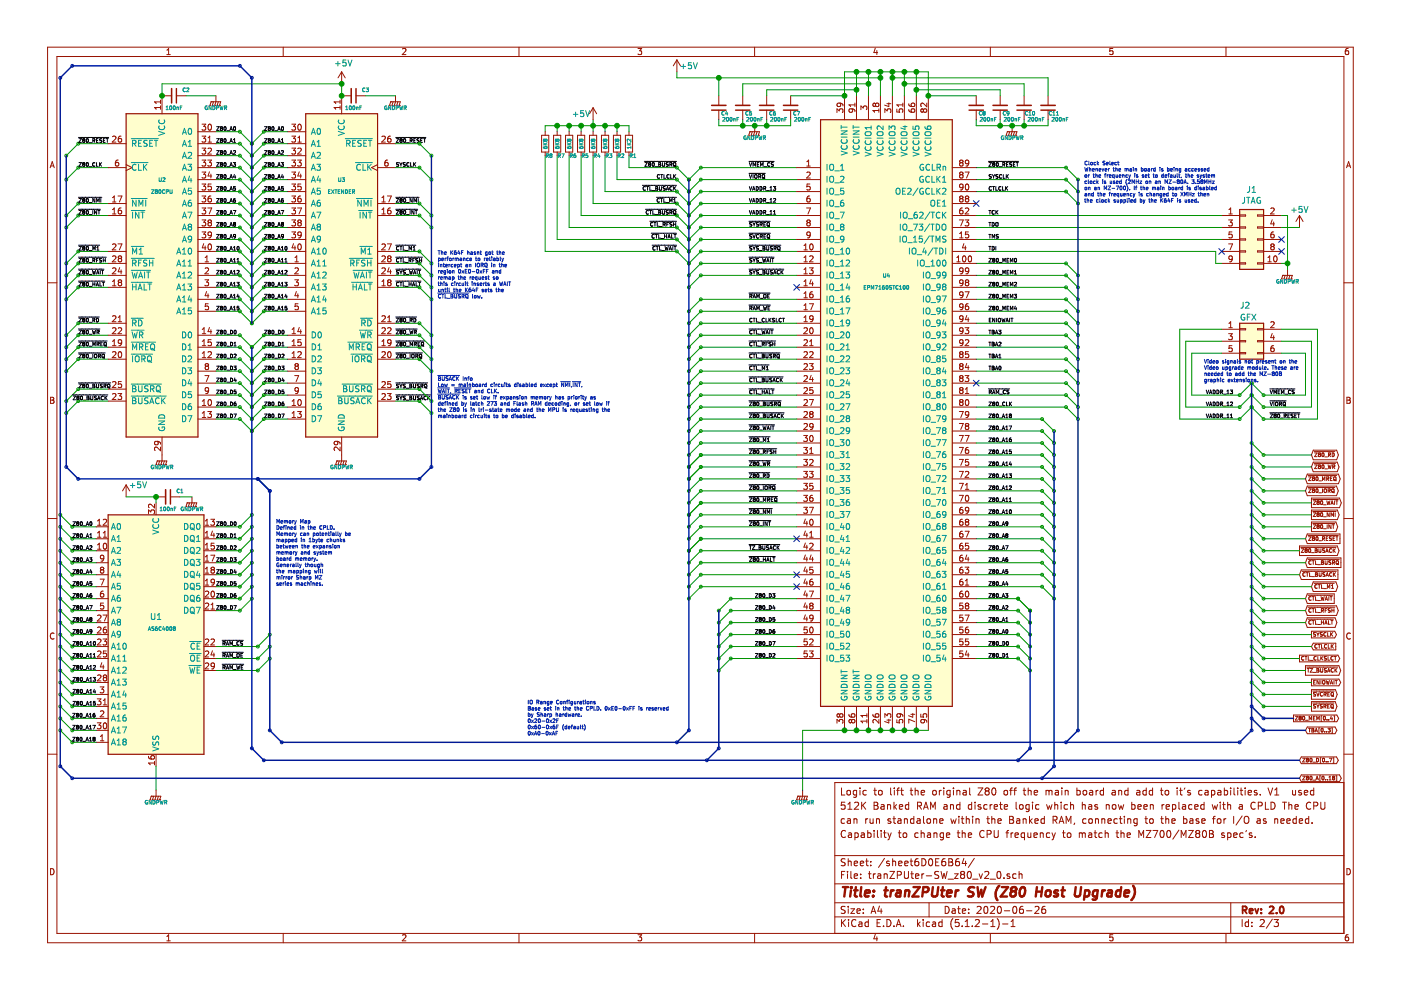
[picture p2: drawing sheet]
<svg xmlns="http://www.w3.org/2000/svg" width="297mm" height="210mm" viewBox="0 0 297 210" stroke-linecap="round" stroke-linejoin="round" font-family="sans-serif">
<g fill="none" stroke="#000" stroke-width=".21">
<path d="M16.6 29.1h6.4M16.7 29.4h.6l-.6 .8h.6M16.7 34.5h.6l-.6 .8h.6M17.6 29.5l.1 .2M17.6 29.4l.4 .1-.2 .2M17.6 29.4v.1M17.6 29.8h.1M17.6 34.9h.1M17.7 29.7h.1M17.7 34.8l-.2-.1 .2-.2h.3l-.2 .3M17.7 34.8h.1M17.7 29.7l-.1 .1"/>
<path d="M17.7 34.8l-.1 .1M17.8 29.7l.2 .2-.2 .3h-.2v-.4M17.8 34.8l.2 .2-.2 .3-.2-.1v-.3M18.4 29.5l.1-.1a.41 .41 0 0 1 .3 .4 .41 .41 0 0 1-.3 .4l-.2-.3zM18.4 34.5h.1a.41 .41 0 0 1 .3 .4 .41 .41 0 0 1-.3 .4l-.2-.3zM18.9 30.3h.6M18.9 35.3h.6M19.7 29.8h.3l.1-.3-.4-.1v.8M19.9 29.8l.2 .4M20.1 34.5h-.1a.4 .4 0 0 0-.4 .4 .4 .4 0 0 0 .4 .4l.1-.1M20.5 34.5v.8h.3M20.5 29.8h.2"/>
<path d="M20.8 29.4h-.3v.8h.3M21.1 34.5v.8M21.2 29.5v.2l.4 .3-.5 .2M21.2 29.4h.4M21.2 29.4v.1M21.2 34.8l.3 .5M21.5 34.5l-.4 .4M21.9 29.8h.3M22.3 29.4h-.4v.8h.4M22.5 29.4h.5M22.8 29.4v.8M45.9 26.9h.6l-.6 .7h.6"/>
<path d="M45.9 29.4h.6l-.6 .8h.6M45.9 31.9h.6l-.6 .8h.6M45.9 34.5h.6l-.6 .8h.6M45.9 37h.6l-.6 .8h.6M45.9 39.6h.6l-.6 .7h.6M46.7 27h.1M46.7 27l.2-.1 .3 .1M46.7 27l.2 .2M46.9 27.2l-.2 .1 .2 .3h.2l-.1-.4M46.9 29.7l-.2-.1 .2-.2 .2 .1-.1 .2M46.9 29.7l-.2 .2 .2 .3 .2-.1-.1-.4M46.9 32.3l-.2-.2 .2-.2 .2 .1-.1 .3"/>
<path d="M46.9 32.3l-.2 .1 .2 .3 .2-.1-.1-.3M46.9 34.8l-.2-.1 .2-.2h.2l-.1 .3M46.9 34.8l-.2 .2 .2 .3 .2-.1-.1-.4M46.9 37.3l-.2-.1 .2-.2 .2 .1-.1 .2M46.9 37.3l-.2 .2 .2 .3 .2-.1-.1-.4M46.9 39.9l-.2-.2 .2-.1h.2l-.1 .3M46.9 39.9l-.2 .1 .2 .3 .3-.1-.2-.3M46.9 27.2h.1M46.9 29.7h.1M46.9 32.3h.1M46.9 34.8h.1M46.9 37.3h.1"/>
<path d="M46.9 39.9h.1M47.2 27h.1M47.2 27l-.2 .2M47.6 26.9h.1a.41 .41 0 0 1 .2 .4 .41 .41 0 0 1-.2 .3l-.2-.3zM47.6 29.5l.1-.1a.41 .41 0 0 1 .2 .4 .41 .41 0 0 1-.2 .4l-.2-.3zM47.6 32l.1-.1a.41 .41 0 0 1 .2 .4 .41 .41 0 0 1-.2 .4l-.2-.3zM47.6 34.5h.1a.41 .41 0 0 1 .2 .4 .41 .41 0 0 1-.2 .4l-.2-.3zM47.6 37.1l.1-.1a.41 .41 0 0 1 .2 .4 .41 .41 0 0 1-.2 .4l-.2-.3zM47.6 39.6h.1a.41 .41 0 0 1 .2 .3 .41 .41 0 0 1-.2 .4l-.2-.3zM48.1 27.7h.6M48.1 30.3h.6M48.1 32.8h.6"/>
<path d="M48.1 35.3h.6M48.1 37.9h.6M48.7 27.6l.3-.7 .3 .7M48.7 30.2l.3-.8 .3 .8M48.7 32.7l.3-.8 .3 .8M48.7 35.3l.3-.8 .3 .8M48.7 37.8l.3-.8 .3 .8M48.8 27.4h.4M48.8 30h.4M48.8 32.5h.4M48.8 35h.4M48.8 37.6h.4"/>
<path d="M49.5 34.5h.4l-.2 .3 .2 .1v.3h-.4M49.5 32l.3-.1 .1 .3-.4 .5h.4M49.5 30.2h.4M49.5 29.6l.2-.2v.8M49.6 26.9h.1a.39 .39 0 0 1 .3 .4 .39 .39 0 0 1-.4 .3zM49.6 26.9h.1M49.7 37l-.2 .5h.5M49.9 37.3v.5M49.9 39.6h-.4v.3h.4v.4h-.4M56.1 26.9h.5l-.5 .7h.5M56.1 29.4h.5l-.5 .8h.5M56.1 31.9h.5l-.5 .8h.5"/>
<path d="M56.1 34.5h.5l-.5 .8h.5M56.1 37h.5l-.5 .8h.5M56.1 39.6h.5l-.5 .7h.5M56.9 27l.1 .2M56.9 27h.1M56.9 29.5l.1 .2M56.9 26.9v.1M56.9 26.9h.3l.1 .1M56.9 29.4l.4 .1-.1 .2M56.9 26.9h.1M56.9 27.2v.1M56.9 29.4v.1"/>
<path d="M56.9 29.8h.1M56.9 32.3h.1M56.9 34.9h.1M57 39.9l-.1-.2 .1-.1h.3l-.1 .3M57 32.3l-.1-.2 .1-.2 .3 .1-.1 .3M57 27.2h.2M57 34.8l-.1-.1 .1-.2h.3l-.1 .3M57 29.7h.2M57 37.3l-.1-.1 .1-.2 .3 .1-.1 .2M57 32.3h.2M57 34.8h.2M57 39.9l-.1 .1 .1 .3 .3-.1-.1-.3"/>
<path d="M57 37.3l-.1 .2 .1 .3 .3-.1-.1-.4M57 37.3h.2M57 39.9h.2M57 27.2h-.1M57 29.7l-.1 .1M57 34.8l-.1 .1M57 32.3h-.1M57.2 27.2l.1 .1-.1 .3h-.3v-.3M57.2 32.3l.1 .1-.1 .3h-.3v-.4M57.2 29.7l.1 .2-.1 .3h-.3v-.4M57.2 34.8l.1 .2-.1 .3-.3-.1v-.3M57.3 27l-.1 .2"/>
<path d="M57.3 27h.1M57.7 37.1l.1-.1a.41 .41 0 0 1 .3 .4 .41 .41 0 0 1-.3 .4l-.2-.3zM57.7 39.6h.1a.41 .41 0 0 1 .3 .3 .41 .41 0 0 1-.3 .4l-.2-.3zM57.7 26.9h.1a.41 .41 0 0 1 .3 .4 .41 .41 0 0 1-.3 .3l-.2-.3zM57.7 34.5h.1a.41 .41 0 0 1 .3 .4 .41 .41 0 0 1-.3 .4l-.2-.3zM57.7 32l.1-.1a.41 .41 0 0 1 .3 .4 .41 .41 0 0 1-.3 .4l-.2-.3zM57.7 29.4h.1a.41 .41 0 0 1 .3 .4 .41 .41 0 0 1-.3 .4l-.2-.3zM57.7 26.9h.1M57.7 29.4v.1M58.2 27.7h.6M58.2 30.3h.6M58.2 32.8h.6"/>
<path d="M58.2 35.3h.6M58.2 37.9h.6M58.9 27.6l.3-.7 .2 .7M58.9 30.2l.3-.8 .2 .8M58.9 37.8l.3-.8 .2 .8M58.9 35.3l.3-.8 .2 .8M58.9 32.7l.3-.8 .2 .8M59 27.4h.4M59 30h.4M59 32.5h.4M59 35h.4M59 37.6h.4"/>
<path d="M59.6 34.5h.5l-.3 .3 .3 .1v.3h-.5M59.7 30.2h.4M59.7 32l.2-.1 .2 .3-.5 .5h.5M59.7 29.6l.2-.2v.8M59.7 26.9h.1a.39 .39 0 0 1 .3 .4 .39 .39 0 0 1-.3 .3zM59.8 37l-.1 .5h.4M60 26.9h.1M60 37.3v.5M60.1 39.6h-.4v.3h.3l.1 .4h-.4M83.9 29.1h6.4M84 29.4h.5l-.5 .8h.5M84.5 34.5h-.3l-.1 .3a.31 .31 0 0 1 .3 .1 .31 .31 0 0 1 0 .3h-.3"/>
<path d="M84.7 34.5l.3 .4M84.8 29.5l.1 .2M84.9 29.4l.3 .1-.1 .2M84.9 29.8h-.1M84.9 29.4l-.1 .1M84.9 29.7h.2M84.9 29.7v.1M85 34.9v.4M85.1 29.7l.2 .2-.2 .3h-.2l-.1-.4M85.3 34.5l-.3 .4M85.7 29.4a.41 .41 0 0 1 .3 .4 .41 .41 0 0 1-.3 .4l-.1-.3zM85.7 29.4l-.1 .1"/>
<path d="M85.9 34.9v.1M85.9 35v.2h-.4M85.9 34.5h-.3l-.1 .1 .4 .3M86.2 30.3h.6M86.7 34.5a.35 .35 0 0 0-.5 .4 .35 .35 0 0 0 .5 .3M87 29.8h.3l.1-.3-.4-.1v.8M87.1 34.5v.8h.3M87.1 29.8l.3 .4M87.7 34.5v.8M87.7 29.8h.3M87.8 34.8l.3 .5M88.1 29.4h-.4v.8h.4"/>
<path d="M88.1 34.5l-.4 .4M88.5 29.5v.2l.4 .3-.5 .2M88.5 29.4h.4M88.5 29.4v.1M89.2 29.8h.2M89.6 29.4h-.4v.8h.4M89.8 29.4h.4M90 29.4v.8M136.2 39.3h7.2M136.6 34.2h6.8M136.7 34.5h.5l-.5 .8h.5M136.8 39.6a.35 .35 0 0 0-.5 .3 .35 .35 0 0 0 .5 .4"/>
<path d="M137.1 39.6h.4M137.3 39.6v.7M137.7 34.8l-.2-.1 .2-.2h.2l-.1 .3M137.7 34.8l-.2 .2 .2 .3 .2-.1v-.3M137.7 34.8h.1M137.8 39.6v.7h.4M137.8 34.8l.1 .1M137.9 34.9h.1M138.3 34.5h.2a.39 .39 0 0 1 .2 .4 .39 .39 0 0 1-.3 .3zM138.9 35.3h.6M139 39.6h.4l-.1 .3 .2 .2-.1 .2h-.4zM139 39.9h.3"/>
<path d="M139.7 34.5h.3l-.1 .4 .2 .1-.1 .2-.3 .1zM139.7 34.9h.2M139.8 39.6v.6l.2 .1 .3-.1v-.6M139.8 37.1l-.1-.1a.4 .4 0 0 0-.4 .4 .4 .4 0 0 0 .4 .4l.1-.1M140.1 37h.4M140.3 37v.8M140.4 34.5v.6l.2 .2 .3-.2v-.6M140.8 37v.8h.4M141.1 39.6h-.4l-.1 .1 .4 .3M141.6 34.9v.1M141.6 35v.2h-.4M141.7 34.5h-.3l-.2 .1 .4 .3"/>
<path d="M141.9 37.1a.35 .35 0 0 0-.5 .3 .35 .35 0 0 0 .5 .3M142 34.9h.4v-.4h-.4v.8M142.2 37v.8h.4M142.2 34.9l.3 .4M142.5 39.6a.35 .35 0 0 0-.5 .3 .35 .35 0 0 0 .5 .4M142.8 34.6h.5l-.1 .6h-.4zM142.8 37v.8M142.8 39.6v.7M142.9 35.1l.4 .2M143 37.3l.3 .5M143 39.9l.3 .4M143.3 37l-.5 .5"/>
<path d="M143.3 39.6l-.5 .4M158.8 34.2h5.3M158.8 36.8h3.5M158.9 39.6l.2 .7 .3-.7M158.9 34.5l.2 .8 .3-.8M158.9 37l.2 .8 .3-.8M159.7 35.3v-.8l.2 .5 .3-.5v.8M159.7 37v.8M160 37.1h.5v.4l-.2 .3-.3-.1zM160.3 39.6a.4 .4 0 0 1 .5 .3 .4 .4 0 0 1-.5 .4zM160.5 34.9h.3M160.9 34.5h-.4v.8h.4"/>
<path d="M161.1 37.4l.2 .4M161.1 39.6a.4 .4 0 0 1 .5 .3 .4 .4 0 0 1-.5 .4zM161.2 37.4h-.3M161.3 37.3l-.1-.2-.3-.1v.8M161.3 35.3v-.8l.2 .5 .3-.5v.8M161.3 37.3l-.1 .1M161.6 37.1h.5l-.1 .7-.4-.1zM161.8 37.6l.2 .2M161.9 40l.4-.1v-.3h-.4v.7M162 35.3h.6M162 37.8l.2 .1M162.1 40l.2 .3"/>
<path d="M163.2 34.5a.35 .35 0 0 0-.5 .4 .35 .35 0 0 0 .5 .3M163.3 39.8l.2-.2v.7M164 34.5h-.3l-.2 .3a.31 .31 0 0 1 .4 .1 .31 .31 0 0 1 0 .3h-.4M164 39.6h.5l-.3 .3 .3 .1-.1 .3h-.4M209.6 34.2h6.4M209.7 34.5h.5l-.5 .8h.5M210.1 37.5h.1M210.1 37.5v.3h-.4M210.2 37.1l-.3-.1-.2 .2 .4 .3M210.2 39.6a.35 .35 0 0 0-.5 .3 .35 .35 0 0 0 .5 .4M210.4 37l.3 .4M210.4 39.6h.5"/>
<path d="M210.6 34.8l-.1-.1 .1-.2h.3l-.1 .3M210.6 34.8l-.1 .2 .1 .3 .3-.1-.1-.4M210.6 34.8h.2M210.7 37.4v.4M210.7 39.6v.7M210.9 37l-.2 .4M211.1 39.6v.7h.4M211.3 34.5h.1a.41 .41 0 0 1 .3 .4 .41 .41 0 0 1-.3 .4l-.2-.3zM211.5 37.5h.1M211.5 37.5v.3h-.4M211.6 37.1l-.3-.1-.2 .2 .4 .3M211.8 35.3h.6"/>
<path d="M212.2 39.6a.35 .35 0 0 0-.5 .3 .35 .35 0 0 0 .5 .4M212.4 37.1a.35 .35 0 0 0-.5 .3 .35 .35 0 0 0 .5 .3M212.6 39.6v.7h.3M212.6 34.9h.4v-.4h-.4v.8M212.7 37v.8h.4M212.8 34.9l.2 .4M213.2 39.6v.7M213.3 39.9l.4 .4M213.3 37v.8M213.4 34.9h.3M213.5 37.3l.3 .5M213.7 39.6l-.5 .4"/>
<path d="M213.8 34.5h-.4v.8h.4M213.8 37l-.5 .5M214.4 34.9l.1 .1M214.5 35l-.1 .2h-.3M214.5 34.5h-.3l-.1 .1 .3 .3M214.8 34.9h.3M215.2 34.5h-.4v.8h.4M215.5 34.5h.4M215.7 34.5v.8M16.6 41.8h5M16.6 44.4h4.7M16.6 52h4.5"/>
<path d="M16.6 54.5h5.9M16.6 57.1h5.4M16.6 59.6h5.6M16.7 42.1h.6l-.6 .8h.6M16.7 44.6h.6l-.6 .8h.6M16.7 52.2h.6l-.6 .8h.6M16.7 54.8h.6l-.6 .8h.6M16.7 57.3h.6l-.6 .8h.6M16.7 59.9h.6l-.6 .7h.6M17.5 42.2l.2-.1 .3 .1M17.5 42.2v.1M17.5 44.8h.1"/>
<path d="M17.5 52.4h.1M17.5 42.3l.2 .1M17.5 44.8l.2 .2M17.5 52.4l.2 .2M17.6 44.7l-.1 .1M17.6 52.3l-.1 .1M17.6 44.7l.2-.1 .2 .2M17.6 52.3l.2-.1 .2 .2M17.6 44.7h.1M17.6 52.3h.1M17.6 52.6h.1M17.6 55.2h.1"/>
<path d="M17.6 57.7h.1M17.7 55.1l-.2-.1 .2-.2 .3 .1-.2 .2M17.7 42.4l-.2 .2 .2 .3 .3-.1-.2-.4M17.7 42.4h.1M17.7 45l-.2 .1 .2 .3 .3-.1-.2-.3M17.7 45h.1M17.7 52.6h.1M17.7 55.1h.1M17.7 57.7l-.2-.2 .2-.2 .3 .1-.2 .3M17.7 57.7h.1M17.7 52.6h-.1M17.7 55.1l-.1 .1"/>
<path d="M17.7 57.7h-.1M17.8 52.6l.2 .1-.2 .3h-.2v-.4M17.8 55.1l.2 .2-.2 .3-.2-.1v-.3M17.8 57.7l.2 .1-.2 .3h-.2v-.4M18 42.3l-.2 .1M18 42.2v.1M18 44.8h.1M18 52.4h.1M18 44.8l-.2 .2M18 52.4l-.2 .2M18.4 44.7l.1-.1a.41 .41 0 0 1 .3 .4 .41 .41 0 0 1-.3 .4l-.2-.3zM18.4 42.2l.1-.1a.41 .41 0 0 1 .3 .4 .41 .41 0 0 1-.3 .4l-.2-.3z"/>
<path d="M18.4 52.3l.1-.1a.41 .41 0 0 1 .3 .4 .41 .41 0 0 1-.3 .4l-.2-.3zM18.4 54.9l.1-.1a.41 .41 0 0 1 .3 .4 .41 .41 0 0 1-.3 .4l-.2-.3zM18.4 57.4l.1-.1a.41 .41 0 0 1 .3 .4 .41 .41 0 0 1-.3 .4l-.2-.3zM18.4 59.9h.1a.41 .41 0 0 1 .3 .4 .41 .41 0 0 1-.3 .3l-.2-.3zM18.9 43h.6M18.9 45.5h.6M18.9 53.1h.6M18.9 55.6h.6M18.9 58.2h.6M19.6 57.3l.2 .8 .1-.6 .2 .6 .2-.8M19.7 55.2h.3l.1-.3-.4-.1v.8M19.7 44.6v.8"/>
<path d="M19.7 53v-.8l.2 .6 .3-.6v.8M19.7 59.9v.7M19.9 55.2l.2 .4M20.1 42.1v.8l-.4-.8v.8M20.1 59.9v.7M20.5 55.2h.2M20.5 58.1l.2-.8 .3 .8M20.5 42.9v-.8l.2 .5 .3-.5v.8M20.5 44.6v.8l-.5-.8v.8M20.5 53h.5M20.5 57.9h.4M20.5 52.5l.2-.3v.8"/>
<path d="M20.7 44.6h.5M20.8 54.8h-.3v.8M21 44.6v.8M21.2 59.9v.7h.3M21.3 57.3v.8M21.4 42.1v.8M21.5 57.3h.5M21.5 54.8l-.4 .1v.2l.4 .3-.4 .1M21.7 59.9h.4M21.7 57.3v.8M21.9 54.8v.8M21.9 55.2h.4"/>
<path d="M21.9 59.9v.7M22.3 54.8v.8M45.9 42.1h.6l-.6 .8h.6M45.9 44.6h.6l-.6 .8h.6M45.9 47.2h.6l-.6 .8h.6M45.9 49.7h.6l-.6 .8h.6M45.9 52.2h.6l-.6 .8h.6M45.9 54.8h.6l-.6 .8h.6M45.9 57.3h.6l-.6 .8h.6M45.9 59.9h.6l-.6 .7h.6M46.7 42.2v.1M46.7 44.8h.1"/>
<path d="M46.7 47.3h.1M46.7 49.9h.1M46.7 52.4h.1M46.7 42.2l.2-.1 .3 .1M46.7 42.3l.2 .1M46.7 44.8l.2-.2 .3 .2M46.7 44.8l.2 .2M46.7 47.3l.2-.1 .3 .1M46.7 47.3l.2 .2M46.7 49.9l.2-.2 .3 .2M46.7 49.9l.2 .1M46.7 52.4l.2-.2 .3 .2"/>
<path d="M46.7 52.4l.2 .2M46.9 42.4l-.2 .2 .2 .3 .2-.1-.1-.4M46.9 45l-.2 .1 .2 .3 .2-.1-.1-.3M46.9 47.5l-.2 .1 .2 .4 .2-.1-.1-.4M46.9 50l-.2 .2 .2 .3 .2-.1-.1-.4M46.9 52.6l-.2 .1 .2 .3h.2l-.1-.4M46.9 55.1l-.2-.1 .2-.2 .2 .1-.1 .2M46.9 55.1l-.2 .2 .2 .3 .2-.1-.1-.4M46.9 57.7l-.2-.2 .2-.2 .2 .1-.1 .3M46.9 57.7l-.2 .1 .2 .3 .2-.1-.1-.3M46.9 42.4h.1M46.9 45h.1"/>
<path d="M46.9 47.5h.1M46.9 50h.1M46.9 52.6h.1M46.9 55.1h.1M46.9 57.7h.1M47.2 42.2v.1M47.2 44.8h.1M47.2 47.3h.1M47.2 49.9h.1M47.2 52.4h.1M47.2 42.3l-.2 .1M47.2 44.8l-.2 .2"/>
<path d="M47.2 47.3l-.2 .2M47.2 49.9l-.2 .1M47.2 52.4l-.2 .2M47.6 42.2l.1-.1a.41 .41 0 0 1 .2 .4 .41 .41 0 0 1-.2 .4l-.2-.3zM47.6 44.7l.1-.1a.41 .41 0 0 1 .2 .4 .41 .41 0 0 1-.2 .4l-.2-.3zM47.6 47.2h.1a.41 .41 0 0 1 .2 .4 .41 .41 0 0 1-.2 .4l-.2-.4zM47.6 49.8l.1-.1a.41 .41 0 0 1 .2 .4 .41 .41 0 0 1-.2 .4l-.2-.3zM47.6 52.3l.1-.1a.41 .41 0 0 1 .2 .4 .41 .41 0 0 1-.2 .4l-.2-.3zM47.6 54.9l.1-.1a.41 .41 0 0 1 .2 .4 .41 .41 0 0 1-.2 .4l-.2-.3zM47.6 57.4l.1-.1a.41 .41 0 0 1 .2 .4 .41 .41 0 0 1-.2 .4l-.2-.3zM47.6 59.9h.1a.41 .41 0 0 1 .2 .4 .41 .41 0 0 1-.2 .3l-.2-.3zM48.1 40.4h.6"/>
<path d="M48.1 43h.6M48.1 45.5h.6M48.1 48h.6M48.1 50.6h.6M48.1 53.1h.6M48.1 55.6h.6M48.1 58.2h.6M48.7 40.3l.3-.7 .3 .7M48.7 42.9l.3-.8 .3 .8M48.7 45.4l.3-.8 .3 .8M48.7 48l.3-.8 .3 .8M48.7 50.5l.3-.8 .3 .8"/>
<path d="M48.7 53l.3-.8 .3 .8M48.7 55.6l.3-.8 .3 .8M48.7 58.1l.3-.8 .3 .8M48.8 40.1h.4M48.8 42.6h.4M48.8 45.2h.4M48.8 47.7h.4M48.8 50.3h.4M48.8 52.8h.4M48.8 55.3h.4M48.8 57.9h.4M49.5 44.6h.5l-.3 .8"/>
<path d="M49.5 47.3h.1M49.5 52.5l.2-.3v.8M49.5 55l.2-.2v.8M49.5 57.5l.2-.2v.8M49.5 47.3l.2-.1 .2 .1M49.5 47.3l.2 .2M49.5 53h.4M49.5 55.6h.4M49.5 58.1h.4M49.7 47.5l-.2 .1 .2 .4 .2-.2-.1-.3M49.7 47.5h.1M49.9 42.1l-.4 .2v.4l.2 .2 .2-.1v-.4l-.4 .1"/>
<path d="M49.9 47.3h.1M49.9 50l-.3 .2-.1-.4 .3-.1 .1 .2v.4l-.3 .2M49.9 47.3l-.1 .2M50.2 59.9h.5l-.3 .3 .3 .1-.1 .3h-.4M50.2 57.4l.4-.1 .1 .2-.5 .6h.5M50.2 55.6h.5M50.2 55l.3-.2v.8M50.3 52.3l.1-.1a.43 .43 0 0 1 .3 .4 .43 .43 0 0 1-.3 .4l-.2-.3zM56.1 42.1h.5l-.5 .8h.5M56.1 44.6h.5l-.5 .8h.5M56.1 47.2h.5l-.5 .8h.5M56.1 49.7h.5l-.5 .8h.5"/>
<path d="M56.1 52.2h.5l-.5 .8h.5M56.1 54.8h.5l-.5 .8h.5M56.1 57.3h.5l-.5 .8h.5M56.1 59.9h.5l-.5 .7h.5M56.9 42.3l.1 .1M56.9 44.8l.1 .2M56.9 49.9v.1M56.9 42.2l.1-.1 .3 .1M56.9 42.2v.1M56.9 44.8h.1M56.9 47.3h.1M56.9 49.9h.1"/>
<path d="M56.9 52.4h.1M56.9 52.4l.1 .2M56.9 47.3l.1 .2M56.9 50h.1M56.9 44.7v.1M56.9 49.8v.1M56.9 52.3v.1M56.9 47.2v.1M56.9 44.7l.3-.1 .1 .2M56.9 47.2h.3l.1 .1M56.9 49.8l.3-.1 .1 .2M56.9 52.3l.3-.1 .1 .2"/>
<path d="M56.9 44.7h.1M56.9 47.2h.1M56.9 50.1h.1M56.9 52.6h.1M56.9 52.3h.1M56.9 55.2h.1M56.9 57.7h.1M56.9 49.8h.1M57 55.1l-.1-.1 .1-.2 .3 .1-.1 .2M57 57.7l-.1-.2 .1-.2 .3 .1-.1 .3M57 45l-.1 .1 .1 .3 .3-.1-.1-.3M57 47.5l-.1 .1 .1 .4 .3-.1-.1-.4"/>
<path d="M57 42.4l-.1 .2 .1 .3 .3-.1-.1-.4M57 42.4h.2M57 45h.2M57 47.5h.2M57 50h.2M57 52.6h.2M57 55.1h.2M57 57.7h.2M57 55.1l-.1 .1M57 57.7h-.1M57 52.6h-.1M57 50l-.1 .1"/>
<path d="M57.2 57.7l.1 .1-.1 .3h-.3v-.4M57.2 50l.1 .2-.1 .3h-.3v-.4M57.2 52.6l.1 .1-.1 .3h-.3v-.4M57.2 55.1l.1 .2-.1 .3-.3-.1v-.3M57.3 42.3l-.1 .1M57.3 44.8l-.1 .2M57.3 47.3l-.1 .2M57.3 49.9l-.1 .1M57.3 52.4l-.1 .2M57.3 42.2v.1M57.3 44.8h.1M57.3 47.3h.1"/>
<path d="M57.3 49.9h.1M57.3 52.4h.1M57.7 59.9h.1a.41 .41 0 0 1 .3 .4 .41 .41 0 0 1-.3 .3l-.2-.3zM57.7 42.2l.1-.1a.41 .41 0 0 1 .3 .4 .41 .41 0 0 1-.3 .4l-.2-.3zM57.7 57.4l.1-.1a.41 .41 0 0 1 .3 .4 .41 .41 0 0 1-.3 .4l-.2-.3zM57.7 54.9l.1-.1a.41 .41 0 0 1 .3 .4 .41 .41 0 0 1-.3 .4l-.2-.3zM57.7 47.2h.1a.41 .41 0 0 1 .3 .4 .41 .41 0 0 1-.3 .4l-.2-.4zM57.7 44.7l.1-.1a.41 .41 0 0 1 .3 .4 .41 .41 0 0 1-.3 .4l-.2-.3zM57.7 49.8l.1-.1a.41 .41 0 0 1 .3 .4 .41 .41 0 0 1-.3 .4l-.2-.3zM57.7 52.3l.1-.1a.41 .41 0 0 1 .3 .4 .41 .41 0 0 1-.3 .4l-.2-.3zM57.7 44.7h.1M57.7 47.2h.1"/>
<path d="M57.7 49.8h.1M57.7 52.3h.1M58.2 40.4h.6M58.2 43h.6M58.2 45.5h.6M58.2 48h.6M58.2 50.6h.6M58.2 53.1h.6M58.2 55.6h.6M58.2 58.2h.6M58.9 58.1l.3-.8 .2 .8M58.9 55.6l.3-.8 .2 .8"/>
<path d="M58.9 53l.3-.8 .2 .8M58.9 50.5l.3-.8 .2 .8M58.9 48l.3-.8 .2 .8M58.9 45.4l.3-.8 .2 .8M58.9 42.9l.3-.8 .2 .8M58.9 40.3l.3-.7 .2 .7M59 40.1h.4M59 42.6h.4M59 45.2h.4M59 47.7h.4M59 50.3h.4M59 52.8h.4"/>
<path d="M59 55.3h.4M59 57.9h.4M59.6 44.6h.5l-.3 .8M59.7 47.3l.1-.1 .3 .1M59.7 53h.4M59.7 55.6h.4M59.7 58.1h.4M59.7 52.5l.2-.3v.8M59.7 55l.2-.2v.8M59.7 57.5l.2-.2v.8M59.7 47.3h.1M59.7 47.3l.1 .2"/>
<path d="M59.8 47.5l-.1 .1 .1 .4 .3-.2-.2-.3M59.8 47.5h.1M60 42.1l-.3 .2v.4l.1 .2 .3-.1-.1-.4-.3 .1M60.1 50l-.4 .2v-.4l.2-.1 .2 .2v.4l-.4 .2M60.1 47.3l-.2 .2M60.1 47.3h.1M60.4 59.9h.5l-.3 .3 .3 .1-.1 .3h-.4M60.4 55.6h.5M60.4 57.4l.3-.1 .2 .2-.5 .6h.5M60.4 55l.2-.2v.8M60.5 52.3l.1-.1a.43 .43 0 0 1 .3 .4 .43 .43 0 0 1-.3 .4l-.2-.3zM83.9 41.8h5"/>
<path d="M83.9 44.4h4.7M83.9 52h4.3M83.9 54.5h5.7M83.9 57.1h5.3M83.9 59.6h5.4M84 42.1h.5l-.5 .8h.5M84 44.6h.5l-.5 .8h.5M84.5 52.3a.35 .35 0 0 0-.4 .3 .35 .35 0 0 0 .4 .4M84.5 57.4l-.3-.1-.1 .3a.31 .31 0 0 1 .3 .1 .31 .31 0 0 1 0 .4h-.3M84.5 52.3h.1M84.5 54.9a.35 .35 0 0 0-.4 .3 .35 .35 0 0 0 .4 .3M84.5 59.9a.35 .35 0 0 0-.4 .4 .35 .35 0 0 0 .4 .3"/>
<path d="M84.7 57.3l.3 .4M84.8 52.2h.4M84.8 54.8h.4M84.8 59.9h.4M84.8 42.2l.1-.1 .4 .1M84.8 42.2v.1M84.8 44.8h.1M84.8 42.3l.1 .1M84.8 44.8l.1 .2M84.8 44.7v.1M84.9 44.7h-.1M84.9 44.7l.2-.1 .2 .2"/>
<path d="M84.9 42.4l-.1 .2 .1 .3 .3-.1-.1-.4M84.9 45l-.1 .1 .1 .3 .3-.1-.1-.3M84.9 42.4h.2M84.9 45h.2M85 52.2v.8M85 54.8v.8M85 57.7v.4M85 59.9v.7M85.3 42.3l-.2 .1M85.3 44.8l-.2 .2M85.3 57.3l-.3 .4M85.3 42.2v.1"/>
<path d="M85.3 44.8h.1M85.5 52.2v.8h.4M85.5 54.8v.8h.4M85.5 59.9v.7h.4M85.6 42.2l.1-.1a.41 .41 0 0 1 .3 .4 .41 .41 0 0 1-.3 .4l-.1-.3zM85.7 44.7v-.1a.41 .41 0 0 1 .3 .4 .41 .41 0 0 1-.3 .4l-.1-.3zM85.7 44.7h-.1M85.9 57.4l-.3-.1-.1 .3a.31 .31 0 0 1 .3 .1 .31 .31 0 0 1 .1 .4h-.4M85.9 53.1h.6M85.9 55.6h.6M86.1 58.2h.6M86.2 43h.6"/>
<path d="M86.2 45.5h.6M86.7 55.2h.4v-.3l-.4-.1v.8M86.7 53v-.8l.3 .6 .2-.6v.8M86.7 59.9v.7M86.8 57.3l.2 .8 .1-.6 .2 .6 .2-.8M86.9 55.2l.3 .4M87 44.6v.8M87.2 59.9v.7M87.4 42.1v.8l-.4-.8v.8M87.5 55.2h.3M87.6 53h.4M87.6 52.5l.2-.3v.8"/>
<path d="M87.7 58.1l.2-.8 .3 .8M87.7 57.9h.4M87.8 42.9v-.8l.2 .5 .3-.5v.8M87.8 44.6v.8l-.5-.8v.8M87.9 54.8h-.4v.8M88 44.6h.5M88.2 59.9v.7h.4M88.2 44.6v.8M88.5 57.3v.8M88.6 54.8h-.3l-.1 .3a.31 .31 0 0 1 .3 .1 .31 .31 0 0 1 0 .3h-.4M88.7 42.1v.8M88.7 57.3h.5"/>
<path d="M88.7 59.9h.5M88.9 55.2h.5M88.9 54.8v.8M88.9 57.3v.8M89 59.9v.7M89.4 54.8v.8M136.8 44.4h6.6M137.5 44.7l-.2-.1a.4 .4 0 0 0-.3 .4 .4 .4 0 0 0 .3 .4l.2-.1M137.7 44.6h.5M137.8 46.9h5.6M137.9 44.6v.8M138.1 49.5h5.3"/>
<path d="M138.2 40.4h.6M138.3 52h5.1M138.4 47.2a.35 .35 0 0 0-.5 .4 .35 .35 0 0 0 .5 .3M138.4 47.2h.1M138.4 44.6v.8h.4M138.6 47.2h.5M138.7 49.8a.35 .35 0 0 0-.5 .3 .35 .35 0 0 0 .5 .3M138.7 49.8h.1M138.9 45.5h.6M138.9 52.3l-.2-.1a.4 .4 0 0 0-.3 .4 .4 .4 0 0 0 .3 .4h.2M138.9 52.3h.1M138.9 47.2v.8"/>
<path d="M138.9 49.7h.5M139.1 52.2h.5M139.2 41.8h4.2M139.2 49.7v.8M139.4 47.2v.8h.3M139.4 52.2v.8M139.7 44.6l.3 .1-.1 .3 .2 .2-.1 .2h-.3zM139.7 49.7v.8h.3M139.7 45h.2M139.8 42.2a.35 .35 0 0 0-.5 .3 .35 .35 0 0 0 .5 .3M139.8 48h.6M139.8 52.2v.8h.4"/>
<path d="M140 42.1h.5M140.1 50.6h.6M140.3 42.1v.8M140.3 53.1h.6M140.4 44.6v.7l.2 .1 .3-.1v-.7M140.7 42.1v.8h.4M140.8 47.6l.3 .4M140.9 50.1h.4M140.9 49.7v.8M141 47.2h-.4v.8M141 40h.1M141 47.2h.1"/>
<path d="M141 40v.3h-.4M141 47.2v.3l-.4 .1M141 52.2l.2 .8 .1-.5 .2 .5 .2-.8M141.2 43h.6M141.3 40.3l.2-.7 .3 .7M141.3 40.1h.4M141.3 49.7v.8M141.4 47.5h.2M141.6 50.5l.3-.8 .2 .8M141.6 45.1h.1M141.6 45.1v.3h-.4M141.7 44.7l-.3-.1-.2 .2 .4 .3"/>
<path d="M141.7 50.3h.3M141.8 47.2h-.4v.8M141.9 53l.2-.8 .3 .8M141.9 52.8h.4M142 42.9v-.8l.2 .5 .3-.5v.8M142 45h.4v-.3l-.4-.1v.8M142.2 45l.3 .4M142.4 49.7v.8h.4M142.5 47.2h-.3l-.2 .3a.31 .31 0 0 1 .4 .1 .31 .31 0 0 1 0 .3h-.4M142.7 52.2v.8M142.8 44.7h.5l-.1 .7-.4-.1zM142.8 47.5h.5"/>
<path d="M142.8 47.2v.8M142.8 42.9h.5M142.8 42.3l.3-.2v.8M142.9 49.7h.5M142.9 52.2h.5M142.9 45.2l.4 .3M143.1 49.7v.8M143.1 52.2v.8M143.3 47.2v.8M158.8 52h6.7M158.8 54.5h5.3M158.8 57.1h7.4"/>
<path d="M158.8 49.5h4.5M158.8 46.9h4.5M158.9 44.6l.2 .8 .3-.8M158.9 42.1l.2 .8 .3-.8M159.4 47.2h-.3l-.1 .3a.31 .31 0 0 1 .3 .1 .31 .31 0 0 1 0 .3h-.4M159.4 49.8l-.3-.1-.1 .3a.31 .31 0 0 1 .3 .1 .31 .31 0 0 1 0 .4h-.4M159.4 52.3l-.3-.1-.1 .3a.31 .31 0 0 1 .3 .2 .31 .31 0 0 1 0 .3h-.4M159.4 54.8h-.3l-.1 .3a.31 .31 0 0 1 .3 .1 .31 .31 0 0 1 0 .3h-.4M159.4 57.4l-.3-.1-.1 .3a.31 .31 0 0 1 .3 .1 .31 .31 0 0 1 0 .4h-.4M159.6 45.4l.2-.8 .3 .8M159.6 42.9l.2-.8 .3 .8M159.6 40.3l.2-.7 .3 .7"/>
<path d="M159.6 40.1h.4M159.6 42.6h.4M159.6 45.2h.4M159.6 54.8l.3 .4M159.6 52.2l.3 .4M159.6 57.3l.3 .4M159.6 49.7l.3 .8 .2-.8M159.6 47.2l.3 .4M159.9 47.6v.4M159.9 52.6v.4M159.9 55.2v.4M159.9 57.7v.4"/>
<path d="M160.1 54.8l-.2 .4M160.1 52.2l-.2 .4M160.1 57.3l-.2 .4M160.1 47.2l-.2 .4M160.3 42.1a.4 .4 0 0 1 .5 .4 .4 .4 0 0 1-.5 .4zM160.3 44.6a.4 .4 0 0 1 .5 .4 .4 .4 0 0 1-.5 .4zM160.8 47.2h-.3l-.1 .3a.31 .31 0 0 1 .3 .1 .31 .31 0 0 1 .1 .3h-.4M160.8 52.3l-.3-.1-.1 .3a.31 .31 0 0 1 .3 .2 .31 .31 0 0 1 .1 .3h-.4M160.8 54.8h-.3l-.1 .3a.31 .31 0 0 1 .3 .1 .31 .31 0 0 1 .1 .3h-.4M160.8 57.4l-.3-.1-.1 .3a.31 .31 0 0 1 .3 .1 .31 .31 0 0 1 .1 .4h-.4M160.9 49.8a.35 .35 0 0 0-.5 .3 .35 .35 0 0 0 .5 .3M161 53.1h.6"/>
<path d="M161 55.6h.6M161 58.2h.6M161.1 42.1a.4 .4 0 0 1 .5 .4 .4 .4 0 0 1-.5 .4zM161.1 44.6a.4 .4 0 0 1 .5 .4 .4 .4 0 0 1-.5 .4zM161.2 50.1h.4v-.3l-.4-.1v.8M161.3 47.6l.3 .4M161.4 50.1l.2 .4M161.5 47.2h-.3v.8M161.5 47.2h.1M161.6 47.2l-.1 .3-.3 .1M161.7 54.8l.2 .8 .1-.6 .2 .6 .1-.8M161.8 52.2l.4 .2-.2 .2 .2 .2-.1 .2h-.3z"/>
<path d="M161.8 57.3l.4 .2-.2 .2 .2 .2-.1 .2h-.3zM161.8 52.6h.2M161.8 57.7h.2M161.9 42.5h.4v-.3l-.4-.1v.8M161.9 45h.4v-.3l-.4-.1v.8M161.9 47.5h.3M162 50.1h.2M162.1 42.5l.2 .4M162.1 45l.2 .4M162.3 47.2h-.4v.8h.4M162.3 49.7h-.3v.8h.3M162.5 40.4h.6"/>
<path d="M162.5 43h.6M162.5 45.5h.6M162.6 52.2v.7l.1 .1h.3v-.8M162.6 57.3v.7l.1 .1 .3-.1v-.7M162.6 55.6l.2-.8 .3 .8M162.6 55.3h.4M162.7 47.3h.4l-.1 .6h-.3zM162.7 49.8h.4v.7l-.4-.1zM162.8 47.8l.4 .2M162.8 50.3l.3 .2M163.1 50.5l.1 .1M163.3 40.3h.4"/>
<path d="M163.3 42.9h.4M163.3 45.4h.4M163.3 42.3l.2-.2v.8M163.3 44.9l.2-.3v.8M163.3 54.8v.8M163.6 54.8h.5M163.8 52.3h-.4v.2l.4 .4-.5 .1M163.8 57.4h-.4v.2l.4 .4-.5 .1M163.8 54.8v.8M164 42.2l.3-.1 .2 .2-.5 .6h.5M164 45.4h.5M164 44.9l.2-.3v.8"/>
<path d="M164 58.1l.3-.8 .2 .8M164.1 57.9h.4M164.1 52.6h.4v-.3l-.4-.1v.8M164.3 52.6l.3 .4M164.9 52.3h.4v.7l-.4-.1zM165 52.9l.3 .1M165.2 57.4a.35 .35 0 0 0-.4 .3 .35 .35 0 0 0 .4 .3M165.3 53l.1 .1M165.6 57.3v.8M165.7 57.7l.3 .4M166 57.3l-.4 .5M209.6 44.6h.5"/>
<path d="M209.6 47.2h.5M209.6 49.7h.5M209.6 52.2h.5M209.7 54.8h.5l-.5 .8h.5M209.7 57.3h.5l-.5 .8h.5M209.7 59.9h.5l-.5 .7h.5M209.9 44.6v.8M209.9 47.2v.8M209.9 49.7v.8M209.9 52.2v.8M210.4 47.2a.4 .4 0 0 1 .4 .4 .4 .4 0 0 1-.4 .4zM210.4 52.2a.4 .4 0 0 1 .4 .4 .4 .4 0 0 1-.4 .4z"/>
<path d="M210.4 50.5v-.8l.2 .6 .3-.6v.8M210.6 55.1l-.1-.1 .1-.2 .3 .1-.1 .2M210.6 55.1l-.1 .2 .1 .3 .3-.1-.1-.4M210.6 55.1h.2M210.6 57.7l-.1-.2 .1-.2 .3 .1-.1 .3M210.6 57.7l-.1 .1 .1 .3 .3-.1-.1-.3M210.6 57.7h.2M210.8 44.7a.35 .35 0 0 0-.5 .3 .35 .35 0 0 0 .5 .3M211.1 47.3h.5l-.1 .6h-.4zM211.1 44.6v.8M211.1 52.2v.8M211.2 45l.4 .4"/>
<path d="M211.3 54.9l.1-.1a.41 .41 0 0 1 .3 .4 .41 .41 0 0 1-.3 .4l-.2-.3zM211.3 57.4l.1-.1a.41 .41 0 0 1 .3 .4 .41 .41 0 0 1-.3 .4l-.2-.3zM211.3 59.9h.1a.41 .41 0 0 1 .3 .4 .41 .41 0 0 1-.3 .3l-.2-.3zM211.6 44.6l-.5 .5M211.7 49.8l-.3-.1-.2 .3a.31 .31 0 0 1 .4 .1 .31 .31 0 0 1 0 .4h-.4M211.8 55.6h.6M211.8 58.2h.6M212.6 55.6v-.8l.3 .5 .2-.5v.8M212.6 58.1v-.8l.3 .6 .2-.6v.8M213.5 55.2h.3M213.5 57.7h.3M213.9 54.8h-.4v.8h.4"/>
<path d="M213.9 57.3h-.4v.8h.4M213.9 59.9h-.4v.7h.4M214.2 55.6v-.8l.3 .5 .2-.5v.8M214.2 58.1v-.8l.3 .6 .2-.6v.8M215.1 58.1h.4M215.1 59.9h.3l.1 .2-.4 .5h.4M215.1 57.5l.2-.2v.8M215.2 54.9l.1-.1a.41 .41 0 0 1 .2 .4 .41 .41 0 0 1-.2 .4l-.2-.3zM16.6 67.2h4.5M16.6 69.8h4.6M16.6 72.3h6.1M16.6 74.8h5.7"/>
<path d="M16.7 70h.6l-.6 .8h.6M16.7 72.6h.6l-.6 .7h.6M16.7 75.1h.6l-.6 .8h.6M16.7 67.5h.6l-.6 .8h.6M17.5 67.7l.2 .1M17.5 72.7l.2 .2M17.5 67.6v.1M17.5 70.2h.1M17.5 72.7h.1M17.5 75.2v.1M17.5 70.2l.2 .1M17.5 75.3l.2 .1"/>
<path d="M17.6 67.6h-.1M17.6 70.1l-.1 .1M17.6 72.6l-.1 .1M17.6 75.2h-.1M17.6 70.1l.2-.1 .2 .2M17.6 72.6h.2l.2 .1M17.6 75.1h.2l.2 .1M17.6 67.5v.1M17.6 72.6h.1M17.6 75.1v.1M17.6 60.2v.1M17.6 67.5h.2l.2 .1"/>
<path d="M17.6 70.1h.1M17.6 72.9v.1M17.6 75.5h.1M17.7 70.3l-.2 .2 .2 .3 .3-.1-.2-.4M17.7 70.3h.1M17.7 72.9h.1M17.7 75.4h.1M17.7 67.8l-.2 .2 .2 .3 .3-.1-.2-.4M17.7 60.2l-.2-.2 .2-.1h.3l-.2 .3M17.7 60.2h.1M17.7 60.2h-.1M17.7 67.8h.1"/>
<path d="M17.7 72.9h-.1M17.7 75.4l-.1 .1M17.8 72.9l.2 .1-.2 .3h-.2v-.3M17.8 75.4l.2 .2-.2 .3h-.2v-.4M17.8 60.2l.2 .1-.2 .3h-.2v-.3M18 67.7l-.2 .1M18 72.7l-.2 .2M18 67.6v.1M18 70.2h.1M18 72.7h.1M18 75.2v.1M18 70.2l-.2 .1"/>
<path d="M18 75.3l-.2 .1M18.4 70.1l.1-.1a.41 .41 0 0 1 .3 .4 .41 .41 0 0 1-.3 .4l-.2-.3zM18.4 75.2l.1-.1a.41 .41 0 0 1 .3 .4 .41 .41 0 0 1-.3 .4l-.2-.3zM18.4 67.6l.1-.1a.41 .41 0 0 1 .3 .4 .41 .41 0 0 1-.3 .4l-.2-.3zM18.4 72.6h.1a.41 .41 0 0 1 .3 .3 .41 .41 0 0 1-.3 .4l-.2-.3zM18.9 70.9h.6M18.9 73.4h.6M18.9 76h.6M18.9 60.7h.6M18.9 68.3h.6M19.6 70l.2 .8 .1-.6 .2 .6 .2-.8M19.7 67.9h.3l.1-.3-.4-.1v.8"/>
<path d="M19.7 73.3v-.7l.2 .5 .3-.5v.7M19.7 75.1v.8M19.7 60.2h.4M19.9 67.9l.2 .4M20 75.2h.5l-.1 .7-.4-.1zM20.4 60.6l.2-.7 .3 .7M20.5 60.4h.3M20.5 67.5a.4 .4 0 0 1 .4 .4 .4 .4 0 0 1-.4 .4zM20.6 70.4h.4v-.3l-.4-.1v.8M20.6 73l.4-.1v-.3h-.4v.7M20.7 70.4l.3 .4M20.7 73l.3 .3"/>
<path d="M20.9 75.5h.4v-.3l-.4-.1v.8M21.1 75.5l.2 .4M21.4 72.9h.2M21.7 75.2h.4l-.1 .7-.3-.1zM21.7 72.6h-.3v.7h.3M21.8 75.7l.4 .3M22.1 72.7h.4l-.1 .6-.3-.1zM22.2 73.2l.4 .2M45.9 70h.6l-.6 .8h.6M45.9 72.6h.6l-.6 .7h.6M45.9 75.1h.6l-.6 .8h.6M45.9 77.6h.6l-.6 .8h.6"/>
<path d="M45.9 62.4h.6l-.6 .8h.6M45.9 64.9h.6l-.6 .8h.6M46.7 70.2l.2-.2 .3 .2M46.7 70.2l.2 .1M46.7 65.1h.1M46.7 70.2h.1M46.7 72.7h.1M46.7 75.2v.1M46.7 72.7l.2-.1 .3 .1M46.7 72.7l.2 .2M46.7 75.2l.2-.1 .3 .1M46.7 75.3l.2 .1"/>
<path d="M46.7 65.1l.2-.2 .3 .2M46.7 65.1l.2 .2M46.9 70.3l-.2 .2 .2 .3 .2-.1-.1-.4M46.9 60.2l-.2-.2 .2-.1h.2l-.1 .3M46.9 60.2l-.2 .1 .2 .3h.2l-.1-.4M46.9 62.7l-.2-.1 .2-.2 .2 .1-.1 .2M46.9 62.7l-.2 .2 .2 .3 .2-.1-.1-.4M46.9 65.3l-.2 .1 .2 .3 .2-.1-.1-.3M46.9 72.9l-.2 .1 .2 .3 .3-.1-.2-.3M46.9 75.4l-.2 .2 .2 .3 .2-.1-.1-.4M46.9 78l-.2-.2 .2-.2 .2 .1-.1 .3M46.9 78l-.2 .1 .2 .3 .3-.1-.2-.3"/>
<path d="M46.9 70.3h.1M46.9 72.9h.1M46.9 75.4h.1M46.9 78h.1M46.9 60.2h.1M46.9 62.7h.1M46.9 65.3h.1M47.2 65.1h.1M47.2 70.2h.1M47.2 72.7h.1M47.2 75.2v.1M47.2 70.2l-.2 .1"/>
<path d="M47.2 72.7l-.2 .2M47.2 75.3l-.2 .1M47.2 65.1l-.2 .2M47.6 70.1l.1-.1a.41 .41 0 0 1 .2 .4 .41 .41 0 0 1-.2 .4l-.2-.3zM47.6 72.6h.1a.41 .41 0 0 1 .2 .3 .41 .41 0 0 1-.2 .4l-.2-.3zM47.6 62.5l.1-.1a.41 .41 0 0 1 .2 .4 .41 .41 0 0 1-.2 .4l-.2-.3zM47.6 65l.1-.1a.41 .41 0 0 1 .2 .4 .41 .41 0 0 1-.2 .4l-.2-.3zM47.6 75.2l.1-.1a.41 .41 0 0 1 .2 .4 .41 .41 0 0 1-.2 .4l-.2-.3zM47.6 77.7l.1-.1a.41 .41 0 0 1 .2 .4 .41 .41 0 0 1-.2 .4l-.2-.3zM48.1 70.9h.6M48.1 73.4h.6M48.1 76h.6"/>
<path d="M48.1 78.5h.6M48.1 60.7h.6M48.1 63.3h.6M48.1 65.8h.6M48.7 60.6l.3-.7 .3 .7M48.7 63.2l.3-.8 .3 .8M48.7 65.7l.3-.8 .3 .8M48.8 60.4h.4M48.8 63h.4M48.8 65.5h.4M48.9 70a.4 .4 0 0 1 .4 .4 .4 .4 0 0 1-.4 .4zM48.9 72.6a.4 .4 0 0 1 .4 .3 .4 .4 0 0 1-.4 .4z"/>
<path d="M48.9 75.1a.4 .4 0 0 1 .4 .4 .4 .4 0 0 1-.4 .4zM48.9 77.6a.4 .4 0 0 1 .4 .4 .4 .4 0 0 1-.4 .4zM49.5 60.1l.2-.2v.7M49.5 62.6l.2-.2v.8M49.5 65.2l.2-.3v.8M49.5 60.6h.4M49.5 63.2h.4M49.5 65.7h.4M49.6 77.6h.5l-.3 .3 .3 .2-.1 .3-.4-.1M49.6 75.2l.3-.1 .2 .2-.5 .6h.5M49.6 73.3h.5M49.6 72.8l.2-.2v.7"/>
<path d="M49.7 70.1l.1-.1a.41 .41 0 0 1 .3 .4 .41 .41 0 0 1-.3 .4l-.2-.3zM50.4 62.4l-.2 .5h.5M50.6 62.7v.5M50.7 64.9h-.4l-.1 .4h.4l.1 .3-.1 .1-.4-.1M56.1 70h.5l-.5 .8h.5M56.1 72.6h.5l-.5 .7h.5M56.1 75.1h.5l-.5 .8h.5M56.1 77.6h.5l-.5 .8h.5M56.1 62.4h.5l-.5 .8h.5M56.1 64.9h.5l-.5 .8h.5M56.9 65.1l.1-.2 .3 .2M56.9 65.1l.1 .2"/>
<path d="M56.9 70.2l.1 .1M56.9 75.3l.1 .1M56.9 72.7l.1 .2M56.9 65.1h.1M56.9 70.2h.1M56.9 72.7h.1M56.9 75.2v.1M56.9 70.1v.1M56.9 65.6v.1M56.9 77.7l.1 .3M56.9 72.6v.1M56.9 75.2h.1"/>
<path d="M56.9 70.1l.3-.1 .1 .2M56.9 75.1h.3l.1 .1M56.9 60.2v.1M56.9 72.6h.3l.1 .1M56.9 77.7h.4l-.1 .3M56.9 70.1h.1M56.9 72.6h.1M56.9 72.9v.1M56.9 75.1v.1M56.9 75.5h.1M56.9 77.7h.1M56.9 78h.1"/>
<path d="M57 70.3l-.1 .2 .1 .3 .3-.1-.1-.4M57 60.2l-.1-.2 .1-.1h.3l-.1 .3M57 70.3h.2M57 62.7l-.1-.1 .1-.2 .3 .1-.1 .2M57 72.9h.2M57 62.7l-.1 .2 .1 .3 .3-.1-.1-.4M57 75.4h.2M57 65.3l-.1 .1v.2M57 78h.2M57 60.2h.2M57 62.7h.2M57 65.3h.2"/>
<path d="M57 60.2h-.1M57 72.9h-.1M57 75.4l-.1 .1M57 78h-.1M57.2 60.2l.1 .1-.1 .3h-.3v-.3M57.2 75.4l.1 .2-.1 .3h-.3v-.4M57.2 72.9l.1 .1-.1 .3h-.3v-.3M57.2 78l.1 .1-.1 .3h-.3v-.4M57.2 65.3l.1 .3-.4 .1M57.3 65.1l-.1 .2M57.3 70.2l-.1 .1M57.3 72.7l-.1 .2"/>
<path d="M57.3 75.3l-.1 .1M57.3 65.1h.1M57.3 70.2h.1M57.3 72.7h.1M57.3 75.2v.1M57.7 62.5l.1-.1a.41 .41 0 0 1 .3 .4 .41 .41 0 0 1-.3 .4l-.2-.3zM57.7 65l.1-.1a.41 .41 0 0 1 .3 .4 .41 .41 0 0 1-.3 .4l-.2-.3zM57.7 65.6v.1M57.7 70.1l.1-.1a.41 .41 0 0 1 .3 .4 .41 .41 0 0 1-.3 .4l-.2-.3zM57.7 75.1h.1a.41 .41 0 0 1 .3 .4 .41 .41 0 0 1-.3 .4l-.2-.3zM57.7 72.6h.1a.41 .41 0 0 1 .3 .3 .41 .41 0 0 1-.3 .4l-.2-.3zM57.7 77.7l.1-.1a.41 .41 0 0 1 .3 .4 .41 .41 0 0 1-.3 .4l-.2-.3z"/>
<path d="M57.7 70.1h.1M57.7 72.6h.1M57.7 75.1v.1M57.7 77.7h.1M58.2 70.9h.6M58.2 73.4h.6M58.2 76h.6M58.2 78.5h.6M58.2 60.7h.6M58.2 63.3h.6M58.2 65.8h.6M58.9 65.7l.3-.8 .2 .8"/>
<path d="M58.9 63.2l.3-.8 .2 .8M58.9 60.6l.3-.7 .2 .7M59 60.4h.4M59 63h.4M59 65.5h.4M59 70a.4 .4 0 0 1 .5 .4 .4 .4 0 0 1-.5 .4zM59 75.1a.4 .4 0 0 1 .5 .4 .4 .4 0 0 1-.5 .4zM59 72.6a.4 .4 0 0 1 .5 .3 .4 .4 0 0 1-.5 .4zM59 77.6a.4 .4 0 0 1 .5 .4 .4 .4 0 0 1-.5 .4zM59.7 60.1l.2-.2v.7M59.7 60.6h.4M59.7 63.2h.4"/>
<path d="M59.7 65.7h.4M59.7 62.6l.2-.2v.8M59.7 65.2l.2-.3v.8M59.7 77.6h.5l-.3 .3 .3 .2-.1 .3-.4-.1M59.8 73.3h.4M59.8 72.8l.2-.2v.7M59.8 70.1l.1-.1a.41 .41 0 0 1 .3 .4 .41 .41 0 0 1-.3 .4l-.1-.3zM60.1 75.1l-.3 .1M60.1 75.1l.1 .1M60.2 75.2v.2l-.5 .5h.5M60.4 65.6l.1 .1M60.5 65.7h.3"/>
<path d="M60.6 62.4l-.2 .5h.5M60.8 62.7v.5M60.8 64.9h-.3l-.1 .4h.4v.3M60.8 65.6v.1M83.9 67.2h4.4M83.9 69.8h4.6M83.9 72.3h6.1M83.9 74.8h5.7M84 70h.5l-.5 .8h.5M84 72.6h.5l-.5 .7h.5M84 75.1h.5l-.5 .8h.5M84 67.5h.5l-.5 .8h.5"/>
<path d="M84.8 67.7l.1 .1M84.8 67.6v.1M84.8 70.2h.1M84.8 72.7h.1M84.8 75.2v.1M84.8 70.2l.1 .1M84.8 72.7l.1 .2M84.8 75.3l.1 .1M84.8 70.1v.1M84.8 67.6h.1M84.8 72.6v.1M84.8 75.2h.1"/>
<path d="M84.9 70.1l.2-.1 .2 .2M84.9 72.6h.2l.2 .1M84.9 75.1h.2l.2 .1M84.9 67.5h.2l.2 .1M84.9 67.5l-.1 .1M84.9 70.1h-.1M84.9 72.9l-.1 .1M84.9 75.5h-.1M84.9 72.6h-.1M84.9 75.1l-.1 .1M84.9 70.3l-.1 .2 .1 .3 .3-.1-.1-.4M84.9 70.3h.2"/>
<path d="M84.9 72.9h.2M84.9 75.4h.2M84.9 67.8l-.1 .2 .1 .3 .3-.1-.1-.4M84.9 67.8h.2M84.9 75.4v.1M84.9 72.9h.1M85.1 72.9l.2 .1-.2 .3h-.2l-.1-.3M85.1 75.4l.2 .2-.2 .3h-.2l-.1-.4M85.3 67.7l-.2 .1M85.3 70.2l-.2 .1M85.3 72.7l-.2 .2M85.3 75.3l-.2 .1"/>
<path d="M85.3 67.6v.1M85.3 70.2h.1M85.3 72.7h.1M85.3 75.2v.1M85.7 70.1v-.1a.41 .41 0 0 1 .3 .4 .41 .41 0 0 1-.3 .4l-.1-.3zM85.7 72.6a.41 .41 0 0 1 .3 .3 .41 .41 0 0 1-.3 .4l-.1-.3zM85.7 75.1a.41 .41 0 0 1 .3 .4 .41 .41 0 0 1-.3 .4l-.1-.3zM85.7 67.5a.41 .41 0 0 1 .3 .4 .41 .41 0 0 1-.3 .4l-.1-.3zM85.7 70.1h-.1M85.7 72.6h-.1M85.7 75.1l-.1 .1M85.7 67.5l-.1 .1"/>
<path d="M85.9 60.7h.6M86.2 70.9h.6M86.2 73.4h.6M86.2 76h.6M86.2 68.3h.6M86.7 60.2h.5M86.9 70l.2 .8 .1-.6 .2 .6 .1-.8M87 67.9h.3l.1-.3-.4-.1v.8M87 73.3v-.7l.2 .5 .3-.5v.7M87 75.1v.8M87.1 67.9l.3 .4M87.3 75.2h.5l-.1 .7-.4-.1z"/>
<path d="M87.4 60.6l.3-.7 .2 .7M87.5 60.4h.4M87.7 67.5a.4 .4 0 0 1 .5 .4 .4 .4 0 0 1-.5 .4zM87.8 70.4h.4v-.3l-.4-.1v.8M87.8 73l.4-.1v-.3h-.4v.7M88 70.4l.3 .4M88 73l.3 .3M88.1 75.5h.4l.1-.3-.5-.1v.8M88.3 75.5l.3 .4M88.6 72.9h.3M88.9 75.2h.5l-.1 .7-.4-.1zM89 72.6h-.4v.7h.4"/>
<path d="M89 75.7l.4 .3M89.3 72.7h.5l-.1 .6-.4-.1zM89.4 73.2l.5 .2M158.8 69.8h5.2M158.8 72.3h5.7M158.8 74.8h6.6M158.8 62.1h4.5M158.8 64.7h4.6M158.8 79.9h7.2M158.8 77.4h4.3M159 62.8h.4v-.3l-.4-.1v.8M159 65.3h.4v-.3l-.4-.1v.8"/>
<path d="M159.2 62.8l.2 .4M159.2 65.3l.2 .4M159.4 70.1a.35 .35 0 0 0-.5 .3 .35 .35 0 0 0 .5 .3M159.4 72.6a.35 .35 0 0 0-.5 .3 .35 .35 0 0 0 .5 .4M159.4 75.2a.35 .35 0 0 0-.5 .3 .35 .35 0 0 0 .5 .3M159.4 77.7a.35 .35 0 0 0-.5 .3 .35 .35 0 0 0 .5 .3M159.4 67.6a.35 .35 0 0 0-.5 .3 .35 .35 0 0 0 .5 .3M159.7 70h.4M159.7 72.6h.4M159.7 75.1h.4M159.7 77.6h.4M159.7 67.5h.4"/>
<path d="M159.7 63.2l.2-.8 .3 .8M159.7 65.7l.2-.8 .3 .8M159.7 63h.4M159.7 65.5h.4M159.9 67.5v.8M159.9 70v.8M159.9 72.6v.7M159.9 75.1v.8M159.9 77.6v.8M160.4 70v.8h.4M160.4 72.6v.7h.4M160.4 75.1v.8h.4"/>
<path d="M160.4 77.6v.8h.4M160.4 67.5v.8h.4M160.4 63.2v-.8l.3 .6 .3-.6v.8M160.4 65.7v-.8l.3 .6 .3-.6v.8M160.8 70.9h.6M160.8 73.4h.6M160.8 76h.6M160.8 78.5h.6M160.8 68.3h.6M161.2 63.3h.6M161.2 65.8h.6M161.5 70l.2 .8 .2-.6 .1 .6 .2-.8"/>
<path d="M161.6 73l.4-.1v-.3h-.4v.7M161.6 75.1l.4 .1-.1 .3 .1 .1-.1 .3h-.3zM161.6 75.5h.3M161.6 78.4v-.8l.3 .6 .2-.6v.8M161.8 73l.2 .3M161.9 64.9l.1 .8 .2-.5 .1 .5 .3-.8M161.9 62.5h.5l-.1 .7-.4-.1zM162 67.5h-.1a.39 .39 0 0 0-.3 .4 .39 .39 0 0 0 .3 .4l.1-.1M162 67.5v.1M162.4 75.1v.6l.2 .2 .2-.1v-.7M162.4 67.5v.8h.4M162.4 72.9h.3"/>
<path d="M162.4 70.8l.3-.8 .2 .8M162.5 78.4h.4M162.5 77.9l.2-.3v.8M162.5 70.6h.3M162.8 72.6h-.4v.7M162.8 62.8h.2M162.8 65.3h.3M163 67.5v.8M163.1 62.4h-.3v.8h.3M163.1 67.8l.4 .5M163.2 70v.8M163.2 64.9h-.4v.8h.4"/>
<path d="M163.4 70h.5M163.5 72.6h-.3l-.1 .3a.31 .31 0 0 1 .3 .1 .31 .31 0 0 1 0 .3h-.4M163.5 67.5l-.5 .4M163.6 75.1l-.4 .1v.2l.4 .3-.1 .2h-.3M163.7 70v.8M163.8 72.9h.5M163.8 72.6v.7M163.8 67.6v.2M163.8 67.8h.1M163.8 67.5h.4M163.8 67.8l.4 .3-.4 .1M163.8 67.5v.1"/>
<path d="M164 75.5h.3l.1-.3-.4-.1v.8M164.2 75.5l.2 .4M164.3 72.6v.7M164.6 67.5v.8h.3M164.8 75.2h.4v.4l-.1 .3-.3-.1zM164.9 75.7l.2 .2M165.1 75.9l.2 .1M165.6 67.5a.35 .35 0 0 0-.4 .4 .35 .35 0 0 0 .4 .3M165.6 67.5v.1M165.9 67.5h.4M166.1 67.5v.8M209.6 70h.5"/>
<path d="M209.6 72.6h.5M209.6 75.1h.5M209.6 77.6h.5M209.7 62.4h.5l-.5 .8h.5M209.7 64.9h.5l-.5 .8h.5M209.7 67.9h.3M209.9 70v.8M209.9 72.6v.7M209.9 75.1v.8M209.9 77.6v.8M210.1 67.5h-.4v.8h.4M210.4 70l.3 .1-.1 .3 .2 .1-.1 .3h-.3z"/>
<path d="M210.4 72.6h.3l-.1 .3 .2 .2-.1 .2h-.3zM210.4 75.1l.3 .1-.1 .3 .2 .1-.1 .3h-.3zM210.4 77.6l.3 .1-.1 .3 .2 .2-.1 .2h-.3zM210.4 72.9h.2M210.4 75.5h.2M210.4 78h.2M210.4 70.4h.2M210.5 65.1l.1-.2 .3 .2M210.5 65.1h.1M210.5 65.1l.1 .2M210.6 60.2l-.1-.2 .1-.1h.3l-.1 .3M210.6 60.2l-.1 .1 .1 .3h.3l-.1-.4"/>
<path d="M210.6 60.2h.2M210.6 62.7l-.1-.1 .1-.2 .3 .1-.1 .2M210.6 62.7l-.1 .2 .1 .3 .3-.1-.1-.4M210.6 62.7h.2M210.6 65.3l-.1 .1 .1 .3 .3-.1-.1-.3M210.6 65.3h.2M210.9 67.5v.8l-.4-.8v.8M210.9 65.1h.1M210.9 65.1l-.1 .2M211 78.4l.3-.8 .2 .8M211 73.3l.3-.7 .2 .7M211 75.9l.3-.8 .2 .8"/>
<path d="M211 70.8l.3-.8 .2 .8M211.1 78.2h.4M211.1 73.1h.4M211.1 75.6h.4M211.1 70.6h.4M211.3 62.5l.1-.1a.41 .41 0 0 1 .3 .4 .41 .41 0 0 1-.3 .4l-.2-.3zM211.3 65l.1-.1a.41 .41 0 0 1 .3 .4 .41 .41 0 0 1-.3 .4l-.2-.3zM211.3 67.5v.8M211.7 67.6h.4l-.1 .6h-.3zM211.8 70h.4l-.2 .3 .2 .2v.3l-.4-.1M211.8 75.9h.4M211.8 75.3l.2-.2v.8"/>
<path d="M211.8 60.7h.6M211.8 63.3h.6M211.8 65.8h.6M211.9 77.7l.1-.1a.41 .41 0 0 1 .2 .4 .41 .41 0 0 1-.2 .4l-.2-.3zM212.2 72.6h-.4M212.2 72.6h.1M212.2 72.6v.3l-.4 .4h.4M212.4 67.5l.2 .8 .1-.6 .2 .6 .2-.8M212.6 60.6v-.7l.3 .5 .2-.5v.7M212.6 63.2v-.8l.3 .6 .2-.6v.8M212.6 65.7v-.8l.3 .6 .2-.6v.8M213.3 68.3l.2-.8 .3 .8"/>
<path d="M213.3 68h.4M213.5 60.2h.3M213.5 62.8h.3M213.5 65.3h.3M213.9 62.4h-.4v.8h.4M213.9 64.9h-.4v.8h.4M214.1 67.5v.8M214.2 60.6v-.7l.3 .5 .2-.5v.7M214.2 63.2v-.8l.3 .6 .2-.6v.8M214.2 65.7v-.8l.3 .6 .2-.6v.8M214.3 67.5h.5M214.5 67.5v.8"/>
<path d="M215.1 62.4h.4l-.2 .3 .2 .2v.3l-.4-.1M215.3 64.9l-.2 .6h.5M215.5 65.2v.5M15.4 83.7h7.5M15.5 84h.5l-.5 .8h.5M16.5 84.3l-.2-.1a.22 .22 0 0 1 .2-.2 .22 .22 0 0 1 .2 .2l-.1 .1M16.5 84.3l-.2 .2 .2 .3 .2-.2-.1-.3M16.5 84.3h.1M16.6 81.2h6.9M16.7 81.4h.6l-.6 .8h.6M17.1 84.1l.1-.1a.43 .43 0 0 1 .3 .4 .43 .43 0 0 1-.3 .4l-.2-.3zM17.6 81.8h.1"/>
<path d="M17.7 84.8h.5M17.7 81.8l-.2-.2 .2-.2 .3 .1-.2 .3M17.7 81.8h.1M17.7 81.8h-.1M17.8 81.8l.2 .1-.2 .3h-.2v-.4M18.4 81.5l.1-.1a.41 .41 0 0 1 .3 .4 .41 .41 0 0 1-.3 .4l-.2-.3zM18.4 84l.4 .1-.1 .3 .2 .1-.1 .2-.4 .1zM18.4 84.4h.3M18.9 82.3h.6M19.2 84v.6l.2 .2 .3-.2v-.6M19.7 81.4l.4 .2-.2 .2 .2 .2-.1 .2h-.3zM19.7 81.8h.2"/>
<path d="M20.4 84.4v.1M20.4 84.5v.2h-.4M20.5 81.4l.1 .8 .3-.1v-.7M20.5 84h-.3l-.2 .1 .4 .3M20.7 84.8l.3-.8 .2 .8M20.7 84.5h.4M21.7 81.5h-.4v.2l.4 .4-.4 .1M21.9 84.1a.35 .35 0 0 0-.5 .3 .35 .35 0 0 0 .5 .3M22 81.8h.4v-.3l-.4-.1v.8M22.2 81.8l.3 .4M22.2 84v.8M22.4 84.3l.3 .5"/>
<path d="M22.7 84l-.5 .4M22.8 81.5h.5l-.1 .7-.4-.1zM22.9 82l.3 .2M23.2 82.2l.1 .1M45.9 80.2h.6l-.6 .8h.6M45.9 82.7h.6l-.6 .8h.6M45.9 85.2h.6l-.6 .8h.6M45.9 87.8h.6l-.6 .8h.6M46.7 87.9v.1M46.7 87.9l.2-.1 .3 .1M46.7 88l.2 .1M46.9 80.5l-.2-.2 .2-.1h.2l-.1 .3"/>
<path d="M46.9 80.5l-.2 .2 .2 .3 .3-.2-.2-.3M46.9 83l-.2-.1 .2-.2 .2 .1-.1 .2M46.9 83l-.2 .2 .2 .3 .2-.1-.1-.4M46.9 85.6l-.2-.2 .2-.2 .2 .1-.1 .3M46.9 85.6l-.2 .1 .2 .3h.2l-.1-.4M46.9 88.1l-.2 .2 .2 .3 .2-.1-.1-.4M46.9 80.5h.1M46.9 83h.1M46.9 85.6h.1M46.9 88.1h.1M47.2 87.9v.1M47.2 88l-.2 .1"/>
<path d="M47.6 80.2h.1a.41 .41 0 0 1 .2 .4 .41 .41 0 0 1-.2 .4l-.2-.3zM47.6 82.8l.1-.1a.41 .41 0 0 1 .2 .4 .41 .41 0 0 1-.2 .4l-.2-.3zM47.6 85.3l.1-.1a.41 .41 0 0 1 .2 .4 .41 .41 0 0 1-.2 .4l-.2-.3zM47.6 87.9l.1-.1a.41 .41 0 0 1 .2 .4 .41 .41 0 0 1-.2 .4l-.2-.3zM48.1 81h.6M48.1 83.6h.6M48.1 86.1h.6M48.1 88.6h.6M48.9 80.2a.4 .4 0 0 1 .4 .4 .4 .4 0 0 1-.4 .4zM48.9 82.7a.4 .4 0 0 1 .4 .4 .4 .4 0 0 1-.4 .4zM48.9 85.2a.4 .4 0 0 1 .4 .4 .4 .4 0 0 1-.4 .4zM48.9 87.8a.4 .4 0 0 1 .4 .4 .4 .4 0 0 1-.4 .4z"/>
<path d="M49.6 87.8h.5l-.3 .8M49.8 80.1l-.2 .6h.5M50 85.2l-.2 .1-.2 .3 .1 .4h.3v-.4l-.4 .1M50 80.4v.6M50 82.7h-.3l-.1 .4 .4-.1 .1 .3-.2 .2-.3-.1M56.1 80.2h.5l-.5 .8h.5M56.1 82.7h.5l-.5 .8h.5M56.1 85.2h.5l-.5 .8h.5M56.1 87.8h.5l-.5 .8h.5M56.9 87.9l.1-.1 .3 .1M56.9 87.9v.1M56.9 88l.1 .1"/>
<path d="M56.9 80.5v.1M56.9 83.1h.1M57 85.6l-.1-.2 .1-.2 .3 .1-.1 .3M57 85.6l-.1 .1 .1 .3h.3l-.1-.4M57 80.5l-.1-.2 .1-.1h.3l-.1 .3M57 83l-.1-.1 .1-.2 .3 .1-.1 .2M57 80.5h.2M57 83h.2M57 88.1l-.1 .2 .1 .3 .3-.1-.1-.4M57 85.6h.2M57 80.5h-.1M57 88.1h.2"/>
<path d="M57 83l-.1 .1M57.2 80.5l.1 .2-.1 .3-.3-.1v-.3M57.2 83l.1 .2-.1 .3h-.3v-.4M57.3 88l-.1 .1M57.3 87.9v.1M57.7 87.9l.1-.1a.41 .41 0 0 1 .3 .4 .41 .41 0 0 1-.3 .4l-.2-.3zM57.7 82.8l.1-.1a.41 .41 0 0 1 .3 .4 .41 .41 0 0 1-.3 .4l-.2-.3zM57.7 80.2h.1a.41 .41 0 0 1 .3 .4 .41 .41 0 0 1-.3 .4l-.2-.3zM57.7 85.3l.1-.1a.41 .41 0 0 1 .3 .4 .41 .41 0 0 1-.3 .4l-.2-.3zM58.2 81h.6M58.2 83.6h.6M58.2 86.1h.6"/>
<path d="M58.2 88.6h.6M59 85.2a.4 .4 0 0 1 .5 .4 .4 .4 0 0 1-.5 .4zM59 80.2a.4 .4 0 0 1 .5 .4 .4 .4 0 0 1-.5 .4zM59 82.7a.4 .4 0 0 1 .5 .4 .4 .4 0 0 1-.5 .4zM59 87.8a.4 .4 0 0 1 .5 .4 .4 .4 0 0 1-.5 .4zM59.7 87.8h.5l-.3 .8M59.9 80.1l-.1 .6h.4M60.1 85.2l-.2 .1-.1 .3v.4h.3v-.4l-.3 .1M60.1 80.4v.6M60.2 82.7h-.4v.4l.3-.1 .1 .3-.1 .2-.3-.1M83.9 81.2h6.8M83.9 83.7h7.4"/>
<path d="M84.5 81.5l-.3-.1-.1 .3a.31 .31 0 0 1 .3 .2 .31 .31 0 0 1 0 .3h-.3M84.5 84h-.3l-.1 .3a.31 .31 0 0 1 .3 .1 .31 .31 0 0 1 0 .3h-.3M84.7 84l.3 .4M84.7 81.4l.3 .4M85 81.8v.4M85 84.4v.4M85.3 84l-.3 .4M85.3 81.4l-.3 .4M85.9 84.4v.1M85.9 84.5v.2h-.4M85.9 81.5l-.3-.1-.1 .3a.31 .31 0 0 1 .3 .2 .31 .31 0 0 1 .1 .3h-.4M85.9 84h-.3l-.1 .1 .4 .3"/>
<path d="M86.1 82.3h.6M86.1 84.8h.6M86.9 81.4l.4 .2-.2 .2 .2 .2-.1 .2h-.3zM86.9 81.8h.2M86.9 84l.4 .1-.2 .3 .2 .1-.1 .2-.3 .1zM86.9 84.4h.2M87.7 81.4v.7l.1 .1 .3-.1v-.7M87.7 84v.6l.1 .2 .3-.1v-.7M88.9 81.5h-.4v.2l.4 .4-.4 .1M88.9 84l-.4 .1v.2l.4 .3-.4 .1M89.1 84.8l.3-.8 .2 .8M89.2 84.5h.4"/>
<path d="M89.2 81.8h.4v-.3l-.4-.1v.8M89.4 81.8l.3 .4M90 81.5h.5l-.1 .7-.4-.1zM90.1 82l.3 .2M90.4 84.1a.35 .35 0 0 0-.5 .3 .35 .35 0 0 0 .5 .3M90.4 82.2l.1 .1M90.7 84v.8M90.8 84.3l.3 .5M91.1 84l-.4 .4M158.8 97.7h4.5M158.8 92.6h4.5M158.8 95.1h5.9"/>
<path d="M158.8 90.1h5.4M158.8 85h6.8M158.8 87.5h7.5M158.8 82.5h5.4M158.9 85.2h.5l-.5 .8h.5M158.9 87.8h.5l-.5 .8h.5M158.9 97.9h.5l-.5 .8h.5M158.9 95.4h.5l-.5 .8h.5M158.9 92.9h.5l-.5 .7h.5M158.9 90.3h.5l-.5 .8h.5M159.4 80.2a.35 .35 0 0 0-.5 .4 .35 .35 0 0 0 .5 .3M159.4 82.8a.35 .35 0 0 0-.5 .3 .35 .35 0 0 0 .5 .3"/>
<path d="M159.7 80.2h.4M159.7 82.7h.4M159.7 87.9l.1-.1 .3 .1M159.7 95.6l.1 .1M159.7 98.1v.1M159.7 87.9v.1M159.7 90.5h.1M159.7 93h.1M159.7 95.6h.1M159.7 98.1h.1M159.7 93l.1 .2M159.7 90.5l.1 .2"/>
<path d="M159.7 88l.1 .1M159.7 98.2h.1M159.7 98v.1M159.7 92.9v.1M159.7 95.5v.1M159.7 90.4v.1M159.8 95.5l.2-.1 .1 .2M159.8 98l.2-.1 .1 .2M159.8 92.9h.2l.1 .1M159.8 90.4l.2-.1 .1 .2M159.8 98.2v.1M159.8 98h-.1"/>
<path d="M159.8 98.3h-.1M159.8 92.9h-.1M159.8 95.5h-.1M159.8 95.8h-.1M159.8 90.4h-.1M159.8 85.6l-.1-.2 .1-.2 .3 .1-.1 .3M159.8 85.6l-.1 .1 .1 .3 .3-.1-.1-.3M159.8 85.6h.2M159.8 88.1l-.1 .2 .1 .3 .3-.2-.1-.3M159.8 88.1h.2M159.8 90.7l-.1 .1 .1 .3 .3-.1-.1-.3M159.8 93.2l-.1 .1 .1 .3h.3l-.1-.4"/>
<path d="M159.8 98.3h.2M159.8 95.7h.2M159.8 93.2h.2M159.8 90.7h.2M159.8 98.3h.1M159.8 95.7v.1M159.9 80.2v.8M159.9 82.7v.8M160 95.7l.1 .2-.1 .3h-.2l-.1-.4M160 98.3l.1 .1-.1 .3h-.2l-.1-.4M160.1 87.9v.1M160.1 90.5h.1"/>
<path d="M160.1 93h.1M160.1 95.6h.1M160.1 98.1h.1M160.1 98.1l-.1 .2M160.1 93l-.1 .2M160.1 95.6l-.1 .1M160.1 90.5l-.1 .2M160.1 88l-.1 .1M160.4 80.2v.8h.4M160.4 82.7v.8h.4M160.5 85.3l.1-.1a.41 .41 0 0 1 .3 .4 .41 .41 0 0 1-.3 .4l-.2-.3zM160.5 87.9l.1-.1a.41 .41 0 0 1 .3 .4 .41 .41 0 0 1-.3 .4l-.2-.3z"/>
<path d="M160.5 92.9h.1a.41 .41 0 0 1 .3 .4 .41 .41 0 0 1-.3 .3l-.2-.3zM160.5 95.5l.1-.1a.41 .41 0 0 1 .3 .4 .41 .41 0 0 1-.3 .4l-.2-.3zM160.5 98l.1-.1a.41 .41 0 0 1 .3 .4 .41 .41 0 0 1-.3 .4l-.2-.3zM160.5 90.4l.1-.1a.41 .41 0 0 1 .3 .4 .41 .41 0 0 1-.3 .4l-.2-.3zM160.8 81h.6M160.8 83.6h.6M161.1 86.1h.5M161.1 88.6h.5M161.1 98.8h.5M161.1 96.3h.5M161.1 93.7h.5M161.1 91.2h.5"/>
<path d="M161.6 80.2l.4 .1-.1 .2 .1 .2-.1 .3h-.3zM161.6 83.1h.4M161.6 82.7v.8M161.6 80.5h.3M161.8 97.9l.1 .8 .2-.5 .1 .5 .2-.8M161.8 90.3l.1 .8 .2-.5 .1 .5 .2-.8M161.8 95.8h.4v-.3l-.4-.1v.8M161.8 93.6v-.7l.3 .5 .2-.5v.7M161.8 85.6h.3M161.8 88.2h.3M162 95.8l.3 .4M162 82.7v.8"/>
<path d="M162.2 85.6h-.1M162.2 88.1l-.1 .1M162.2 85.5v-.2l-.4-.1v.8h.4v-.3l-.1-.1M162.2 88.1v-.3h-.4v.8l.4-.1v-.3h-.1M162.2 85.5v.1M162.2 88.1h.1M162.3 83.5l.3-.8 .2 .8M162.4 80.2v.6l.2 .2 .2-.1v-.7M162.4 83.3h.4M162.6 85.2l.2 .8h.2l.1-.8M162.6 87.8l.2 .8 .2-.1 .1-.7M162.6 95.8h.3"/>
<path d="M162.6 91.1l.3-.8 .2 .8M162.7 93.6h.4M162.7 90.9h.4M162.7 93.1l.2-.2v.7M162.7 98.3h.4v-.3l-.4-.1v.8M162.9 98.3l.3 .4M163 95.4h-.4v.8M163.1 82.7v.8h.4M163.4 90.3v.8M163.4 85.5l.1 .1M163.4 88.1h.1M163.5 85.6l.3 .3-.4 .1"/>
<path d="M163.5 88.1l.3 .3-.4 .1M163.6 80.2h-.4v.3l.4 .3-.1 .2-.3-.1M163.6 82.7h.5M163.7 90.3h.4M163.7 95.5h-.4v.2l.4 .3-.4 .2M163.8 85.3l-.3-.1-.1 .3M163.8 87.8h-.3l-.1 .3M163.8 82.7v.8M163.8 81l.3-.8 .3 .8M163.9 90.3v.8M163.9 80.7h.4M164.1 95.8h.4"/>
<path d="M164.1 95.4v.8M164.1 88.6l.2-.8 .3 .8M164.2 88.3h.3M164.2 85.7l.4-.1v-.3l-.4-.1v.8M164.4 85.7l.2 .3M164.5 95.4v.8M165 85.3h.4l-.1 .7-.3-.1zM165.1 80.2a.35 .35 0 0 0-.5 .4 .35 .35 0 0 0 .5 .3M165.1 85.9l.2 .1M165.3 87.9a.35 .35 0 0 0-.5 .3 .35 .35 0 0 0 .5 .3M165.3 86l.2 .1M165.4 80.2v.8"/>
<path d="M165.5 80.5l.4 .5M165.6 87.8v.8M165.8 88.1l.3 .5M165.9 80.2l-.5 .4M166.1 87.8l-.5 .4M209.6 82.5h4.5M209.7 85.2h.5l-.5 .8h.5M209.7 87.8h.5l-.5 .8h.5M209.7 97.9h.5l-.5 .8h.5M209.7 95.4h.5l-.5 .8h.5M209.7 92.9h.5l-.5 .7h.5M209.7 90.3h.5l-.5 .8h.5"/>
<path d="M209.7 83.1h.4l.1-.3-.5-.1v.8M209.9 83.1l.3 .4M210.4 83.5l.3-.8 .3 .8M210.5 87.9l.1-.1 .3 .1M210.5 95.6l.1 .1M210.5 87.9v.1M210.5 90.5h.1M210.5 93h.1M210.5 95.6h.1M210.5 98.1h.1M210.5 98.1l.1-.2 .3 .2M210.5 98.1l.1 .2"/>
<path d="M210.5 95.6l.1-.2 .3 .2M210.5 93l.1-.1 .3 .1M210.5 93l.1 .2M210.5 90.5l.1-.2 .3 .2M210.5 90.5l.1 .2M210.5 88l.1 .1M210.5 83.3h.4M210.6 85.6l-.1-.2 .1-.2 .3 .1-.1 .3M210.6 85.6l-.1 .1 .1 .3h.3l-.1-.4M210.6 85.6h.2M210.6 88.1l-.1 .2 .1 .3 .3-.1-.1-.4M210.6 88.1h.2"/>
<path d="M210.6 95.7l-.1 .2 .1 .3 .3-.1-.1-.4M210.6 93.2l-.1 .1 .1 .3h.3l-.1-.4M210.6 98.3l-.1 .1 .1 .3 .3-.1-.1-.3M210.6 90.7l-.1 .1 .1 .3 .3-.1-.1-.3M210.6 98.3h.2M210.6 95.7h.2M210.6 93.2h.2M210.6 90.7h.2M210.9 87.9v.1M210.9 90.5h.1M210.9 93h.1M210.9 95.6h.1"/>
<path d="M210.9 98.1h.1M210.9 98.1l-.1 .2M210.9 95.6l-.1 .1M210.9 93l-.1 .2M210.9 90.5l-.1 .2M210.9 88l-.1 .1M211.2 83.5v-.8l.3 .6 .3-.6v.8M211.3 85.3l.1-.1a.41 .41 0 0 1 .3 .4 .41 .41 0 0 1-.3 .4l-.2-.3zM211.3 87.9l.1-.1a.41 .41 0 0 1 .3 .4 .41 .41 0 0 1-.3 .4l-.2-.3zM211.3 90.4l.1-.1a.41 .41 0 0 1 .3 .4 .41 .41 0 0 1-.3 .4l-.2-.3zM211.3 92.9h.1a.41 .41 0 0 1 .3 .4 .41 .41 0 0 1-.3 .3l-.2-.3zM211.3 95.5l.1-.1a.41 .41 0 0 1 .3 .4 .41 .41 0 0 1-.3 .4l-.2-.3z"/>
<path d="M211.3 98l.1-.1a.41 .41 0 0 1 .3 .4 .41 .41 0 0 1-.3 .4l-.2-.3zM211.8 86.1h.6M211.8 88.6h.6M211.8 98.8h.6M211.8 96.3h.6M211.8 93.7h.6M211.8 91.2h.6M211.9 83.6h.6M212.5 98.7l.2-.8 .3 .8M212.5 96.2l.2-.8 .3 .8M212.5 93.6l.2-.7 .3 .7M212.5 91.1l.2-.8 .3 .8"/>
<path d="M212.5 88.6l.2-.8 .3 .8M212.6 98.5h.3M212.6 96h.3M212.6 93.4h.3M212.6 90.9h.3M212.6 88.3h.3M213 85.3l-.1-.1a.4 .4 0 0 0-.3 .4 .4 .4 0 0 0 .3 .4h.1M213.2 82.8a.35 .35 0 0 0-.5 .3 .35 .35 0 0 0 .5 .3M213.2 88.6h.5M213.2 88l.3-.2v.8M213.2 90.6l.3-.3v.8M213.2 93.1l.3-.2v.7"/>
<path d="M213.2 95.6l.3-.2v.8M213.2 98.2l.3-.3v.8M213.2 98.7h.5M213.2 96.2h.5M213.2 93.6h.5M213.2 91.1h.5M213.4 85.2v.8h.4M213.9 82.8h-.4a.32 .32 0 0 0 .4 .4l-.1 .3h-.3M214 90.3h.5l-.4 .8M214 87.9l.1-.1 .3 .1M214 87.9v.1M214 88l.1 .1"/>
<path d="M214 85.2v.8M214.1 88.1l-.1 .2 .1 .3 .3-.2-.1-.3M214.1 88.1h.2M214.1 85.6l.4 .4M214.2 97.9l-.2 .6h.5M214.4 92.9h-.3l-.1 .3 .1 .4h.3v-.4l-.4 .1M214.4 98.2v.5M214.4 95.4h-.4v.4l.4-.1v.3l-.1 .2-.3-.1M214.4 87.9v.1M214.4 88l-.1 .1M214.5 85.2l-.5 .5M255.7 87.8l.3 .8 .3-.8"/>
<path d="M255.7 82.7l.3 .8 .3-.8M255.7 85.2l.3 .8 .3-.8M256.4 88.6l.3-.8 .2 .8M256.4 83.5l.3-.8 .2 .8M256.4 86l.3-.8 .2 .8M256.5 88.3h.4M256.5 83.3h.4M256.5 85.8h.4M257.2 82.7a.4 .4 0 0 1 .5 .4 .4 .4 0 0 1-.5 .4zM257.2 85.2a.4 .4 0 0 1 .5 .4 .4 .4 0 0 1-.5 .4zM257.2 87.8a.4 .4 0 0 1 .5 .4 .4 .4 0 0 1-.5 .4zM258 82.7a.4 .4 0 0 1 .4 .4 .4 .4 0 0 1-.4 .4z"/>
<path d="M258 85.2a.4 .4 0 0 1 .4 .4 .4 .4 0 0 1-.4 .4zM258 87.8a.4 .4 0 0 1 .4 .4 .4 .4 0 0 1-.4 .4zM258.8 83.1h.3l.1-.3-.4-.1v.8M258.8 85.7l.3-.1 .1-.3-.4-.1v.8M258.8 88.2h.3l.1-.3-.4-.1v.8M259 88.2l.2 .4M259 83.1l.2 .4M259 85.7l.2 .3M259.4 83.6h.6M259.4 86.1h.6M259.4 88.6h.6M260.1 83.5h.5"/>
<path d="M260.1 86h.5M260.1 88.6h.5M260.1 85.5l.3-.3v.8M260.1 82.9l.3-.2v.8M260.1 88l.3-.2v.8M260.8 82.7h.5l-.2 .3 .2 .1v.3h-.5M260.9 85.3l.3-.1 .1 .3-.5 .5h.5M260.9 88.6h.4M260.9 88l.2-.2v.8M269.2 85h3.5M269.2 87.5h6.4M269.2 82.5h5.4"/>
<path d="M269.3 82.7l.3 .8 .2-.8M269.3 85.2l.3 .8 .2-.8M269.3 87.8h.6l-.6 .8h.6M270.1 83.5v-.8l.2 .6 .3-.6v.8M270.1 85.2v.8M270.1 87.9l.2-.1 .3 .1M270.1 87.9v.1M270.1 88l.2 .1M270.3 88.1l-.2 .2 .2 .3 .3-.2-.2-.3M270.3 88.1h.1M270.5 85.3h.4v.5l-.1 .2-.3-.1zM270.6 87.9v.1"/>
<path d="M270.6 88l-.2 .1M270.9 87.9l.2-.1a.41 .41 0 0 1 .2 .4 .41 .41 0 0 1-.2 .4l-.2-.3zM271 83.1h.3M271.3 85.7l.4-.1v-.3l-.4-.1v.8M271.4 82.7h-.4v.8h.4M271.5 88.6h.6M271.5 85.7l.2 .3M271.7 83.5v-.8l.3 .6 .2-.6v.8M272.1 85.3h.4l-.1 .7-.3-.1zM272.2 85.9l.2 .1M272.3 88.2h.3l.1-.3-.4-.1v.8M272.4 83.6h.6"/>
<path d="M272.4 86l.2 .1M272.4 88.2l.3 .4M273.1 88.2h.2M273.4 87.8h-.3v.8h.3M273.6 82.8a.35 .35 0 0 0-.4 .3 .35 .35 0 0 0 .4 .3M273.8 88.1h.1M273.8 88.1l.4 .3-.5 .1M274.2 87.8h-.3l-.1 .3M274.4 82.8l-.3-.1-.1 .3a.31 .31 0 0 1 .3 .1 .31 .31 0 0 1 0 .4h-.4M274.5 88.2h.3M274.9 87.8h-.4v.8h.4M275.1 87.8h.4"/>
<path d="M275.3 87.8v.8M15.5 110.6h.5l-.5 .8h.5M15.5 113.2h.5l-.5 .8h.5M15.5 115.7h.5l-.5 .8h.5M15.5 118.2h.5l-.5 .8h.5M16.3 113.3l.1-.1 .3 .1M16.3 113.3h.1M16.3 115.9h.1M16.3 118.4h.1M16.3 113.3l.1 .2M16.3 115.9l.1 .1M16.3 118.4l.1 .2"/>
<path d="M16.3 115.8v.1M16.3 118.3v.1M16.3 115.8h.1M16.3 118.3h.1M16.3 115.8l.3-.1 .1 .2M16.3 118.3l.3-.1 .1 .2M16.4 111l-.1-.2 .1-.2 .3 .1-.1 .3M16.4 111l-.1 .1 .1 .3 .3-.1-.1-.3M16.4 113.5l-.1 .2 .1 .3 .3-.1-.1-.4M16.4 116l-.1 .2 .1 .3 .3-.2-.1-.3M16.4 118.6l-.1 .1 .1 .3 .3-.1-.1-.3M16.4 111h.2"/>
<path d="M16.4 113.5h.2M16.4 116h.2M16.4 118.6h.2M16.7 113.3l-.1 .2M16.7 115.9l-.1 .1M16.7 118.4l-.1 .2M16.7 113.3h.1M16.7 115.9h.1M16.7 118.4h.1M17.1 110.7l.1-.1a.41 .41 0 0 1 .3 .4 .41 .41 0 0 1-.3 .4l-.2-.3zM17.1 113.2h.1a.41 .41 0 0 1 .3 .4 .41 .41 0 0 1-.3 .4l-.2-.3zM17.1 115.8l.1-.1a.41 .41 0 0 1 .3 .4 .41 .41 0 0 1-.3 .4l-.2-.3z"/>
<path d="M17.1 118.3l.1-.1a.41 .41 0 0 1 .3 .4 .41 .41 0 0 1-.3 .4l-.2-.3zM17.6 111.5h.6M17.6 114h.6M17.6 116.6h.6M17.6 119.1h.6M18.3 111.4l.2-.8 .3 .8M18.3 114l.2-.8 .3 .8M18.3 116.5l.2-.8 .3 .8M18.3 119l.2-.8 .3 .8M18.4 111.2h.3M18.4 113.7h.3M18.4 116.3h.3"/>
<path d="M18.4 118.8h.3M19 118.2h.5l-.3 .4h.3v.4h-.5M19 115.8l.3-.1 .2 .2-.5 .6h.5M19 114h.5M19 113.4l.3-.2v.8M19.1 110.7l.1-.1a.39 .39 0 0 1 .3 .4 .39 .39 0 0 1-.4 .4zM45.9 110.6h.6l-.6 .8h.6M45.9 113.2h.6l-.6 .8h.6M45.9 115.7h.6l-.6 .8h.6M45.9 118.2h.6l-.6 .8h.6M46.7 113.3h.1M46.7 115.9h.1"/>
<path d="M46.7 118.4h.1M46.7 113.3l.2 .2M46.7 115.9l.2 .1M46.7 118.4l.2 .2M46.7 113.3l.2-.1 .3 .1M46.7 115.9l.2-.2 .3 .2M46.7 118.4l.2-.2 .3 .2M46.9 111l-.2-.2 .2-.2 .2 .1-.1 .3M46.9 111l-.2 .1 .2 .3 .2-.1-.1-.3M46.9 113.5l-.2 .2 .2 .3 .2-.1-.1-.4M46.9 116l-.2 .2 .2 .3 .3-.2-.2-.3M46.9 118.6l-.2 .1 .2 .3 .3-.1-.2-.3"/>
<path d="M46.9 111h.1M46.9 113.5h.1M46.9 116h.1M46.9 118.6h.1M47.2 113.3h.1M47.2 115.9h.1M47.2 118.4h.1M47.2 113.3l-.2 .2M47.2 115.9l-.2 .1M47.2 118.4l-.2 .2M47.6 110.7l.1-.1a.41 .41 0 0 1 .2 .4 .41 .41 0 0 1-.2 .4l-.2-.3zM47.6 113.2h.1a.41 .41 0 0 1 .2 .4 .41 .41 0 0 1-.2 .4l-.2-.3z"/>
<path d="M47.6 115.8l.1-.1a.41 .41 0 0 1 .2 .4 .41 .41 0 0 1-.2 .4l-.2-.3zM47.6 118.3l.1-.1a.41 .41 0 0 1 .2 .4 .41 .41 0 0 1-.2 .4l-.2-.3zM48.1 111.5h.6M48.1 114h.6M48.1 116.6h.6M48.1 119.1h.6M48.9 110.6a.4 .4 0 0 1 .4 .4 .4 .4 0 0 1-.4 .4zM48.9 113.2a.4 .4 0 0 1 .4 .4 .4 .4 0 0 1-.4 .4zM48.9 115.7a.4 .4 0 0 1 .4 .4 .4 .4 0 0 1-.4 .4zM48.9 118.2a.4 .4 0 0 1 .4 .4 .4 .4 0 0 1-.4 .4zM49.6 118.2h.5l-.3 .4 .3 .1-.1 .3h-.4M49.6 115.8l.3-.1 .2 .2-.5 .6h.5"/>
<path d="M49.6 113.4l.2-.2v.8M49.6 114h.5M49.7 110.7l.1-.1a.41 .41 0 0 1 .3 .4 .41 .41 0 0 1-.3 .4l-.2-.3zM158.8 115.5h6.5M158.8 100.2h4.4M158.8 102.8h5.7M158.8 105.3h6.1M158.8 118h5.6M158.8 107.8h4.9M158.8 110.4h4.6M158.9 115.7h.4M158.9 110.6h.5l-.5 .8h.5"/>
<path d="M158.9 118.2h.5l-.5 .8h.5M158.9 108.1h.5l-.5 .8h.5M158.9 105.6h.5l-.5 .7h.5M158.9 103h.5l-.5 .8h.5M158.9 100.5h.5l-.5 .8h.5M159.1 115.7v.8M159.5 115.7h.5l-.5 .8h.5M159.7 118.4h.1M159.7 118.4l.1 .2M159.7 100.6l.1 .2M159.7 118.3v.1M159.8 118.3l.2-.1 .1 .2"/>
<path d="M159.8 100.5l.3 .1-.1 .2M159.8 105.9l-.1 .1M159.8 100.5l-.1 .1M159.8 100.9h-.1M159.8 103.4h-.1M159.8 118.3h-.1M159.8 108.4l-.1 .2 .1 .3 .3-.2-.1-.3M159.8 111l-.1 .1 .1 .3 .3-.1-.1-.3M159.8 118.6l-.1 .1 .1 .3 .3-.1-.1-.3M159.8 111l-.1-.2 .1-.2 .3 .1-.1 .3M159.8 111h.2M159.8 118.6h.2"/>
<path d="M159.8 105.9l-.1-.2 .1-.1h.3l-.1 .3M159.8 103.3l-.1-.1 .1-.2 .3 .1-.1 .2M159.8 108.4l-.1-.1 .1-.2 .3 .1-.1 .2M159.8 108.4h.2M159.8 105.9h.2M159.8 103.3h.2M159.8 100.8h.2M159.8 100.8v.1M159.8 103.3v.1M159.8 105.9h.1M160 100.8l.1 .2-.1 .3-.2-.1-.1-.3M160 103.3l.1 .2-.1 .3h-.2l-.1-.4"/>
<path d="M160 105.9l.1 .1-.1 .3h-.2l-.1-.3M160.1 116.6h.7M160.1 118.4h.1M160.1 118.4l-.1 .2M160.5 103.1l.1-.1a.41 .41 0 0 1 .3 .4 .41 .41 0 0 1-.3 .4l-.2-.3zM160.5 105.6h.1a.41 .41 0 0 1 .3 .3 .41 .41 0 0 1-.3 .4l-.2-.3zM160.5 118.3l.1-.1a.41 .41 0 0 1 .3 .4 .41 .41 0 0 1-.3 .4l-.2-.3zM160.5 110.7l.1-.1a.41 .41 0 0 1 .3 .4 .41 .41 0 0 1-.3 .4l-.2-.3zM160.5 100.6l.1-.1a.41 .41 0 0 1 .3 .4 .41 .41 0 0 1-.3 .4l-.2-.3zM160.5 108.2l.1-.1a.41 .41 0 0 1 .3 .4 .41 .41 0 0 1-.3 .4l-.2-.3zM160.9 115.7l.4 .1-.1 .3 .2 .1-.1 .3h-.4zM160.9 116.1h.3"/>
<path d="M161.1 111.5h.5M161.1 119.1h.5M161.1 109h.5M161.1 106.4h.5M161.1 103.9h.5M161.1 101.3h.5M161.7 115.7v.6l.2 .2 .3-.2v-.6M161.8 100.9h.4v-.3l-.4-.1v.8M161.8 103v.8M161.8 106.3v-.7l.3 .5 .2-.5v.7M161.8 110.6v.8M161.8 118.2v.8"/>
<path d="M161.8 118.6h.5M162 100.9l.3 .4M162.2 103.1h.5l-.1 .7-.4-.1zM162.3 108.1v.8l-.5-.8v.8M162.3 118.2v.8M162.6 116h.1M162.6 115.8v.2M162.6 119l.2-.8 .3 .8M162.6 115.8h.4M162.6 116l.3 .2M162.6 115.8h.1M162.6 118.8h.4"/>
<path d="M162.6 100.5a.4 .4 0 0 1 .5 .4 .4 .4 0 0 1-.5 .4zM162.7 110.6v.8l-.5-.8v.8M162.7 108.9v-.8l.2 .6 .3-.6v.8M162.7 106l.4-.1v-.3h-.4v.7M162.9 116.2h.1M162.9 110.6h.5M162.9 116.2v.3h-.4M162.9 106l.3 .3M163 103.4h.4v-.3l-.4-.1v.8M163.1 110.6v.8M163.2 116.5l.2-.8 .3 .8M163.2 103.4l.3 .4"/>
<path d="M163.3 116.3h.3M163.3 118.2v.8h.4M163.5 105.9h.3M163.5 108.1v.8M163.8 103.1h.5l-.1 .7-.4-.1zM163.8 118.2h.5M163.9 105.6h-.4v.7h.4M163.9 103.6l.4 .3M164.1 118.2v.8M164.3 106.2l.5 .2M164.4 115.8l-.1-.1a.39 .39 0 0 0-.4 .4 .39 .39 0 0 0 .4 .4l.1-.1M164.8 115.7v.8"/>
<path d="M164.9 116l.3 .5M165.2 115.7l-.4 .5M209.7 110.6h.5l-.5 .8h.5M209.7 113.2h.5l-.5 .8h.5M209.7 115.7h.5l-.5 .8h.5M209.7 118.2h.5l-.5 .8h.5M209.7 108.1h.5l-.5 .8h.5M209.7 105.6h.5l-.5 .7h.5M209.7 103h.5l-.5 .8h.5M209.7 100.5h.5l-.5 .8h.5M210.5 113.3l.1-.1 .3 .1M210.5 115.9l.1-.2 .3 .2"/>
<path d="M210.5 118.4l.1-.2 .3 .2M210.5 113.3h.1M210.5 115.9h.1M210.5 118.4h.1M210.5 115.9l.1 .1M210.5 118.4l.1 .2M210.5 113.3l.1 .2M210.6 108.4l-.1 .2 .1 .3 .3-.1-.1-.4M210.6 111l-.1 .1 .1 .3 .3-.1-.1-.3M210.6 113.5l-.1 .2 .1 .3 .3-.1-.1-.4M210.6 100.8l-.1 .2 .1 .3 .3-.1-.1-.4M210.6 105.9l-.1 .1 .1 .3h.3l-.1-.4"/>
<path d="M210.6 118.6l-.1 .1 .1 .3h.3l-.1-.4M210.6 111l-.1-.2 .1-.2 .3 .1-.1 .3M210.6 111h.2M210.6 113.5h.2M210.6 116l-.1 .2 .1 .3 .3-.1-.1-.4M210.6 116h.2M210.6 118.6h.2M210.6 100.8l-.1-.1 .1-.2 .3 .1-.1 .2M210.6 103.3l-.1-.1 .1-.2 .3 .1-.1 .2M210.6 103.3l-.1 .2 .1 .3 .3-.1-.1-.4M210.6 105.9l-.1-.2 .1-.1h.3l-.1 .3M210.6 108.4l-.1-.1 .1-.2 .3 .1-.1 .2"/>
<path d="M210.6 108.4h.2M210.6 105.9h.2M210.6 103.3h.2M210.6 100.8h.2M210.9 113.3h.1M210.9 115.9h.1M210.9 118.4h.1M210.9 118.4l-.1 .2M210.9 115.9l-.1 .1M210.9 113.3l-.1 .2M211.3 103.1l.1-.1a.41 .41 0 0 1 .3 .4 .41 .41 0 0 1-.3 .4l-.2-.3zM211.3 105.6h.1a.41 .41 0 0 1 .3 .3 .41 .41 0 0 1-.3 .4l-.2-.3z"/>
<path d="M211.3 110.7l.1-.1a.41 .41 0 0 1 .3 .4 .41 .41 0 0 1-.3 .4l-.2-.3zM211.3 113.2h.1a.41 .41 0 0 1 .3 .4 .41 .41 0 0 1-.3 .4l-.2-.3zM211.3 115.8l.1-.1a.41 .41 0 0 1 .3 .4 .41 .41 0 0 1-.3 .4l-.2-.3zM211.3 118.3l.1-.1a.41 .41 0 0 1 .3 .4 .41 .41 0 0 1-.3 .4l-.2-.3zM211.3 100.6l.1-.1a.41 .41 0 0 1 .3 .4 .41 .41 0 0 1-.3 .4l-.2-.3zM211.3 108.2l.1-.1a.41 .41 0 0 1 .3 .4 .41 .41 0 0 1-.3 .4l-.2-.3zM211.8 111.5h.6M211.8 114h.6M211.8 116.6h.6M211.8 119.1h.6M211.8 109h.6M211.8 106.4h.6"/>
<path d="M211.8 103.9h.6M211.8 101.3h.6M212.5 119l.2-.8 .3 .8M212.5 116.5l.2-.8 .3 .8M212.5 114l.2-.8 .3 .8M212.5 111.4l.2-.8 .3 .8M212.5 108.9l.2-.8 .3 .8M212.5 106.3l.2-.7 .3 .7M212.5 103.8l.2-.8 .3 .8M212.5 101.3l.2-.8 .3 .8M212.6 111.2h.3M212.6 113.7h.3"/>
<path d="M212.6 116.3h.3M212.6 118.8h.3M212.6 108.7h.3M212.6 106.1h.3M212.6 103.6h.3M212.6 101h.3M213.2 115.7h.5l-.3 .8M213.2 113.3l.2-.1 .3 .1M213.2 113.3h.1M213.2 100.7l.3-.2v.8M213.2 103.2l.3-.2v.8M213.2 105.8l.3-.2v.7"/>
<path d="M213.2 108.3l.3-.2v.8M213.2 113.3l.2 .2M213.2 108.9h.5M213.2 106.3h.5M213.2 103.8h.5M213.2 101.3h.5M213.4 113.5l-.2 .2 .2 .3 .3-.2-.2-.3M213.4 113.5h.1M213.6 118.2l-.3 .2-.1 .5 .2 .1h.3l-.1-.4-.4 .1M213.7 111l-.4 .1v-.4l.2-.1 .2 .2v.4l-.4 .2M213.7 113.3h.1M213.7 113.3l-.2 .2"/>
<path d="M214 100.5h.4l-.2 .3 .2 .1v.3h-.4M214 103.1l.3-.1 .1 .2-.4 .6h.4M214 106.3h.4M214 105.8l.2-.2v.7M214.1 108.2l.1-.1a.43 .43 0 0 1 .3 .4 .43 .43 0 0 1-.3 .4l-.2-.3zM15.5 120.8h.5l-.5 .8h.5M15.5 123.3h.5l-.5 .8h.5M15.5 125.9h.5l-.5 .7h.5M15.5 128.4h.5l-.5 .8h.5M15.5 130.9h.5l-.5 .8h.5M15.5 133.5h.5l-.5 .8h.5M15.5 136h.5l-.5 .8h.5"/>
<path d="M15.5 138.6h.5l-.5 .7h.5M16.3 120.9v.1M16.3 123.5h.1M16.3 136.2h.1M16.3 138.7h.1M16.3 121l.1 .1M16.3 123.5l.1 .2M16.3 136.2l.1-.2 .3 .2M16.3 136.2l.1 .1M16.3 138.7l.1 .2M16.3 120.9h.1M16.3 123.4v.1"/>
<path d="M16.3 136.7v.1M16.3 138.6v.1M16.3 120.8h.3l.1 .1M16.3 120.8v.1M16.3 121.2h.1M16.3 123.4l.3-.1 .1 .2M16.3 123.4h.1M16.3 123.7h.1M16.3 126.2v.1M16.3 128.8h.1M16.3 131.3h.1M16.3 138.6h.3l.1 .1"/>
<path d="M16.3 138.6h.1M16.4 133.8l-.1 .2 .1 .3 .3-.1-.1-.4M16.4 136.3l-.1 .2v.2M16.4 126.2l-.1-.2 .1-.1h.3l-.1 .3M16.4 128.7l-.1-.1 .1-.2 .3 .1-.1 .2M16.4 131.3l-.1-.2 .1-.2 .3 .1-.1 .3M16.4 133.8l-.1-.1 .1-.2 .3 .1-.1 .2M16.4 138.9l-.1 .1 .1 .3 .3-.1-.1-.3M16.4 121.1h.2M16.4 121.1l-.1 .1M16.4 123.7h.2M16.4 123.7h-.1"/>
<path d="M16.4 126.2h.2M16.4 126.2h-.1M16.4 128.7h.2M16.4 128.7l-.1 .1M16.4 131.3h.2M16.4 131.3h-.1M16.4 133.8h.2M16.4 136.3h.2M16.4 138.9h.2M16.6 128.7l.1 .2-.1 .3h-.3v-.4M16.6 121.1l.1 .2-.1 .3-.3-.1v-.3M16.6 123.7l.1 .1-.1 .3h-.3v-.4"/>
<path d="M16.6 126.2l.1 .1-.1 .3h-.3v-.3M16.6 131.3l.1 .1-.1 .3h-.3v-.4M16.6 136.3l.1 .4-.4 .1M16.7 121l-.1 .1M16.7 120.9v.1M16.7 123.5h.1M16.7 136.2h.1M16.7 138.7h.1M16.7 123.5l-.1 .2M16.7 136.2l-.1 .1M16.7 138.7l-.1 .2M17.1 131l.1-.1a.41 .41 0 0 1 .3 .4 .41 .41 0 0 1-.3 .4l-.2-.3z"/>
<path d="M17.1 133.6l.1-.1a.41 .41 0 0 1 .3 .4 .41 .41 0 0 1-.3 .4l-.2-.3zM17.1 136.1l.1-.1a.41 .41 0 0 1 .3 .4 .41 .41 0 0 1-.3 .4l-.2-.3zM17.1 120.9l.1-.1a.41 .41 0 0 1 .3 .4 .41 .41 0 0 1-.3 .4l-.2-.3zM17.1 123.4l.1-.1a.41 .41 0 0 1 .3 .4 .41 .41 0 0 1-.3 .4l-.2-.3zM17.1 125.9h.1a.41 .41 0 0 1 .3 .4 .41 .41 0 0 1-.3 .3l-.2-.3zM17.1 128.5l.1-.1a.41 .41 0 0 1 .3 .4 .41 .41 0 0 1-.3 .4l-.2-.3zM17.1 138.6h.1a.41 .41 0 0 1 .3 .3 .41 .41 0 0 1-.3 .4l-.2-.3zM17.6 121.6h.6M17.6 124.2h.6M17.6 126.7h.6M17.6 129.3h.6M17.6 131.8h.6"/>
<path d="M17.6 134.3h.6M17.6 136.9h.6M17.6 139.4h.6M18.3 124.1l.2-.8 .3 .8M18.3 134.3l.2-.8 .3 .8M18.3 121.6l.2-.8 .3 .8M18.3 126.6l.2-.7 .3 .7M18.3 129.2l.2-.8 .3 .8M18.3 131.7l.2-.8 .3 .8M18.3 136.8l.2-.8 .3 .8M18.3 139.3l.2-.7 .3 .7M18.4 121.3h.3"/>
<path d="M18.4 123.9h.3M18.4 126.4h.3M18.4 129h.3M18.4 131.5h.3M18.4 134h.3M18.4 136.6h.3M18.4 139.1h.3M19 128.4h.5l-.3 .8M19 136.2l.3-.2v.8M19 138.8l.3-.2v.7M19 136.8h.5M19 139.3h.5"/>
<path d="M19.2 131.3l-.2-.2a.22 .22 0 0 1 .3-.2 .22 .22 0 0 1 .2 .2l-.2 .2M19.2 131.3l-.2 .1 .2 .3 .3-.1-.2-.3M19.2 131.3h.1M19.2 120.8l-.2 .5h.5M19.4 125.9l-.3 .1-.1 .5 .2 .1h.3l-.1-.4-.4 .1M19.4 121v.6M19.5 123.3h-.4l-.1 .4h.4l.1 .3h-.5M19.5 133.8l-.4 .1v-.3l.2-.1 .2 .1v.5l-.4 .2M19.8 138.8l.2-.2v.7M19.8 139.3h.4M19.9 136.1l.1-.1a.43 .43 0 0 1 .3 .4 .43 .43 0 0 1-.3 .4l-.2-.3zM45.9 120.8h.6l-.6 .8h.6"/>
<path d="M45.9 123.3h.6l-.6 .8h.6M45.9 125.9h.6l-.6 .7h.6M45.9 128.4h.6l-.6 .8h.6M46.7 120.9v.1M46.7 123.5h.1M46.7 120.9l.2-.1 .3 .1M46.7 123.5l.2-.2 .3 .2M46.7 121l.2 .1M46.7 123.5l.2 .2M46.9 121.1l-.2 .2 .2 .3 .2-.1-.1-.4M46.9 123.7l-.2 .1 .2 .3 .2-.1-.1-.3M46.9 126.2l-.2-.2 .2-.1h.2l-.1 .3"/>
<path d="M46.9 126.2l-.2 .1 .2 .3h.2l-.1-.4M46.9 128.7l-.2-.1 .2-.2 .2 .1-.1 .2M46.9 128.7l-.2 .2 .2 .3 .3-.2-.2-.3M46.9 121.1h.1M46.9 123.7h.1M46.9 126.2h.1M46.9 128.7h.1M47.1 135.8h4.5M47.1 138.3h4.5M47.2 120.9v.1M47.2 123.5h.1M47.2 121l-.2 .1"/>
<path d="M47.2 123.5l-.2 .2M47.3 136.4h.4v-.3l-.4-.1v.8M47.3 139l.4-.1v-.3h-.4v.7M47.5 136.4l.2 .4M47.5 139l.2 .3M47.6 120.9l.1-.1a.41 .41 0 0 1 .2 .4 .41 .41 0 0 1-.2 .4l-.2-.3zM47.6 123.4l.1-.1a.41 .41 0 0 1 .2 .4 .41 .41 0 0 1-.2 .4l-.2-.3zM47.6 125.9h.1a.41 .41 0 0 1 .2 .4 .41 .41 0 0 1-.2 .3l-.2-.3zM47.6 128.5l.1-.1a.41 .41 0 0 1 .2 .4 .41 .41 0 0 1-.2 .4l-.2-.3zM48 136.8l.2-.8 .3 .8M48 139.3l.2-.7 .3 .7M48 136.6h.4"/>
<path d="M48 139.1h.4M48.1 121.6h.6M48.1 124.2h.6M48.1 126.7h.6M48.1 129.3h.6M48.7 136.8v-.8l.3 .6 .3-.6v.8M48.7 139.3v-.7l.3 .5 .3-.5v.7M48.9 120.8a.4 .4 0 0 1 .4 .4 .4 .4 0 0 1-.4 .4zM48.9 123.3a.4 .4 0 0 1 .4 .4 .4 .4 0 0 1-.4 .4zM48.9 125.9a.4 .4 0 0 1 .4 .4 .4 .4 0 0 1-.4 .3zM48.9 128.4a.4 .4 0 0 1 .4 .4 .4 .4 0 0 1-.4 .4zM49.5 136.9h.6"/>
<path d="M49.5 139.4h.6M49.6 128.4h.5l-.3 .8M49.8 120.8l-.2 .5h.5M50 125.9h-.2l-.2 .3 .1 .4h.3v-.4l-.4 .1M50 121v.6M50 123.3h-.3l-.1 .4h.4l.1 .3-.2 .1-.3-.1M50.2 138.7h.5l-.1 .6-.4-.1zM50.7 136.1a.35 .35 0 0 0-.5 .3 .35 .35 0 0 0 .5 .3M51 136.3h.1M51.1 136.3l.3 .4-.4 .1M51.1 138.9h.2M51.4 136.1l-.3-.1-.1 .3"/>
<path d="M51.4 138.6h-.3v.7h.3M160.2 125.9h.5l-.5 .7h.5M160.2 128.4h.5l-.5 .8h.5M160.2 130.9h.5l-.5 .8h.5M160.2 133.5h.5l-.5 .8h.5M160.2 136h.5l-.5 .8h.5M160.2 138.6h.5l-.5 .7h.5M161 136.2l.1-.2 .3 .2M161 138.7l.1 .2M161 136.2h.1M161 138.7h.1M161 136.2l.1 .1"/>
<path d="M161 136.7v.1M161 138.6v.1M161 138.6h.3l.1 .1M161 131.3h.1M161 128.8h.1M161 126.2v.1M161 138.6h.1M161.1 133.8l-.1 .2 .1 .3 .3-.1-.1-.4M161.1 126.2l-.1-.2 .1-.1h.3l-.1 .3M161.1 128.7l-.1-.1 .1-.2 .3 .1-.1 .2M161.1 131.3l-.1-.2 .1-.2 .3 .1-.1 .3M161.1 133.8l-.1-.1 .1-.2 .3 .1-.1 .2"/>
<path d="M161.1 138.9l-.1 .1 .1 .3 .3-.1-.1-.3M161.1 126.2h.2M161.1 128.7h.2M161.1 131.3h.2M161.1 133.8h.2M161.1 136.3h.2M161.1 138.9h.2M161.1 136.3l-.1 .2v.2M161.1 131.3h-.1M161.1 128.7l-.1 .1M161.1 126.2h-.1M161.3 131.3l.1 .1-.1 .3h-.3v-.4"/>
<path d="M161.3 126.2l.1 .1-.1 .3h-.3v-.3M161.3 128.7l.1 .2-.1 .3h-.3v-.4M161.3 136.3l.1 .4-.4 .1M161.4 136.2h.1M161.4 138.7h.1M161.4 136.2l-.1 .1M161.4 138.7l-.1 .2M161.8 125.9h.1a.41 .41 0 0 1 .3 .4 .41 .41 0 0 1-.3 .3l-.2-.3zM161.8 128.5l.1-.1a.41 .41 0 0 1 .3 .4 .41 .41 0 0 1-.3 .4l-.2-.3zM161.8 131l.1-.1a.41 .41 0 0 1 .3 .4 .41 .41 0 0 1-.3 .4l-.2-.3zM161.8 133.6l.1-.1a.41 .41 0 0 1 .3 .4 .41 .41 0 0 1-.3 .4l-.2-.3zM161.8 136.1l.1-.1a.41 .41 0 0 1 .3 .4 .41 .41 0 0 1-.3 .4l-.2-.3z"/>
<path d="M161.8 138.6h.1a.41 .41 0 0 1 .3 .3 .41 .41 0 0 1-.3 .4l-.2-.3zM162.3 126.7h.6M162.3 129.3h.6M162.3 131.8h.6M162.3 134.3h.6M162.3 136.9h.6M162.3 139.4h.6M163.1 125.9a.4 .4 0 0 1 .4 .4 .4 .4 0 0 1-.4 .3zM163.1 128.4a.4 .4 0 0 1 .4 .4 .4 .4 0 0 1-.4 .4zM163.1 130.9a.4 .4 0 0 1 .4 .4 .4 .4 0 0 1-.4 .4zM163.1 133.5a.4 .4 0 0 1 .4 .4 .4 .4 0 0 1-.4 .4zM163.1 136a.4 .4 0 0 1 .4 .4 .4 .4 0 0 1-.4 .4z"/>
<path d="M163.1 138.6a.4 .4 0 0 1 .4 .3 .4 .4 0 0 1-.4 .4zM163.8 125.9h.5l-.3 .3 .3 .1-.1 .3h-.4M163.8 136h.5l-.3 .8M163.8 138.6h.4l.1 .2-.5 .5h.5M164 128.4l-.2 .5h.5M164.2 133.5h-.2l-.2 .3 .1 .4h.3v-.4l-.4 .1M164.2 128.7v.5M164.3 130.9h-.4l-.1 .4h.4l.1 .3-.1 .1h-.4M209.7 120.8h.5l-.5 .8h.5M209.7 123.3h.5l-.5 .8h.5M209.7 125.9h.5l-.5 .7h.5M209.7 128.4h.5l-.5 .8h.5"/>
<path d="M209.7 130.9h.5l-.5 .8h.5M209.7 133.5h.5l-.5 .8h.5M209.7 136h.5l-.5 .8h.5M209.7 138.6h.5l-.5 .7h.5M210.5 136.2l.1-.2 .3 .2M210.5 138.7l.1-.1 .3 .1M210.5 120.9l.1-.1 .3 .1M210.5 123.5l.1-.2 .3 .2M210.5 120.9v.1M210.5 123.5h.1M210.5 136.2h.1M210.5 138.7h.1"/>
<path d="M210.5 123.5l.1 .2M210.5 121l.1 .1M210.5 136.2l.1 .1M210.5 138.7l.1 .2M210.6 131.3l-.1 .1 .1 .3h.3l-.1-.4M210.6 136.3l-.1 .2 .1 .3 .3-.1-.1-.4M210.6 138.9l-.1 .1 .1 .3h.3l-.1-.4M210.6 121.1l-.1 .2 .1 .3 .3-.1-.1-.4M210.6 123.7l-.1 .1 .1 .3 .3-.1-.1-.3M210.6 126.2l-.1 .1 .1 .3h.3l-.1-.4M210.6 128.7l-.1 .2 .1 .3 .3-.1-.1-.4M210.6 133.8l-.1 .2 .1 .3 .3-.1-.1-.4"/>
<path d="M210.6 121.1h.2M210.6 123.7h.2M210.6 126.2l-.1-.2 .1-.1h.3l-.1 .3M210.6 126.2h.2M210.6 128.7l-.1-.1 .1-.2 .3 .1-.1 .2M210.6 128.7h.2M210.6 131.3l-.1-.2 .1-.2 .3 .1-.1 .3M210.6 131.3h.2M210.6 133.8l-.1-.1 .1-.2 .3 .1-.1 .2M210.6 133.8h.2M210.6 136.3h.2M210.6 138.9h.2"/>
<path d="M210.9 120.9v.1M210.9 123.5h.1M210.9 136.2h.1M210.9 138.7h.1M210.9 136.2l-.1 .1M210.9 123.5l-.1 .2M210.9 121l-.1 .1M210.9 138.7l-.1 .2M211.3 136.1l.1-.1a.41 .41 0 0 1 .3 .4 .41 .41 0 0 1-.3 .4l-.2-.3zM211.3 138.6h.1a.41 .41 0 0 1 .3 .3 .41 .41 0 0 1-.3 .4l-.2-.3zM211.3 128.5l.1-.1a.41 .41 0 0 1 .3 .4 .41 .41 0 0 1-.3 .4l-.2-.3zM211.3 120.9l.1-.1a.41 .41 0 0 1 .3 .4 .41 .41 0 0 1-.3 .4l-.2-.3z"/>
<path d="M211.3 123.4l.1-.1a.41 .41 0 0 1 .3 .4 .41 .41 0 0 1-.3 .4l-.2-.3zM211.3 125.9h.1a.41 .41 0 0 1 .3 .4 .41 .41 0 0 1-.3 .3l-.2-.3zM211.3 131l.1-.1a.41 .41 0 0 1 .3 .4 .41 .41 0 0 1-.3 .4l-.2-.3zM211.3 133.6l.1-.1a.41 .41 0 0 1 .3 .4 .41 .41 0 0 1-.3 .4l-.2-.3zM211.8 121.6h.6M211.8 124.2h.6M211.8 126.7h.6M211.8 129.3h.6M211.8 131.8h.6M211.8 134.3h.6M211.8 136.9h.6M211.8 139.4h.6"/>
<path d="M212.5 134.3l.2-.8 .3 .8M212.5 131.7l.2-.8 .3 .8M212.5 129.2l.2-.8 .3 .8M212.5 126.6l.2-.7 .3 .7M212.5 124.1l.2-.8 .3 .8M212.5 121.6l.2-.8 .3 .8M212.6 121.3h.3M212.6 123.9h.3M212.6 126.4h.3M212.6 129h.3M212.6 131.5h.3M212.6 134h.3"/>
<path d="M212.6 136a.4 .4 0 0 1 .5 .4 .4 .4 0 0 1-.5 .4zM212.6 138.6a.4 .4 0 0 1 .5 .3 .4 .4 0 0 1-.5 .4zM213.2 125.9h.5l-.3 .3h.3v.4h-.5M213.2 128.5l.3-.1 .2 .2-.5 .6h.5M213.2 131.7h.5M213.2 131.2l.3-.3v.8M213.3 133.6l.1-.1a.39 .39 0 0 1 .3 .4 .39 .39 0 0 1-.4 .3zM213.3 139.3h.5M213.3 138.8l.3-.2v.7M213.4 123.3l-.2 .6h.5M213.4 136.1l.1-.1a.41 .41 0 0 1 .3 .4 .41 .41 0 0 1-.3 .4l-.2-.3zM213.4 136.7l.1 .1"/>
<path d="M213.6 123.6v.5M213.7 120.8h-.4l-.1 .4 .4-.1 .1 .4h-.5M15.4 151.2h.5l-.5 .8h.5M15.4 153.8h.5l-.5 .8h.5M15.4 156.3h.5l-.5 .8h.5M15.5 141.1h.5l-.5 .8h.5M15.5 143.6h.5l-.5 .8h.5M15.5 146.2h.5l-.5 .8h.5M15.5 148.7h.5l-.5 .8h.5M16.3 141.2v.1M16.3 143.8h.1M16.3 146.3h.1"/>
<path d="M16.3 141.3l.1 .1M16.3 143.8l.1 .2M16.3 146.3l.1 .2M16.3 148.8l.1 .2M16.3 141.2h.1M16.3 143.7v.1M16.3 146.2v.1M16.3 148.8h.4l-.1 .2M16.3 141.1h.3l.1 .1M16.3 141.1v.1M16.3 144h.1M16.3 143.7l.3-.1 .1 .2"/>
<path d="M16.3 143.7h.1M16.3 146.6h.1M16.3 146.2h.3l.1 .1M16.3 146.2h.1M16.3 148.8h.1M16.3 149.1h.1M16.4 151.6l-.2-.2a.22 .22 0 0 1 .2-.2 .22 .22 0 0 1 .2 .2l-.1 .2M16.4 156.7l-.2-.2a.22 .22 0 0 1 .2-.2 .22 .22 0 0 1 .2 .2l-.1 .2M16.4 151.6l-.2 .1 .2 .3 .2-.1-.1-.3M16.4 154.1l-.2 .2 .2 .3 .2-.2-.1-.3M16.4 156.7l-.2 .1 .2 .3 .2-.1-.1-.3M16.4 154.1l-.2-.1a.22 .22 0 0 1 .2-.2 .22 .22 0 0 1 .2 .2l-.1 .1"/>
<path d="M16.4 151.6h.1M16.4 154.1h.1M16.4 156.7h.1M16.4 141.4l-.1 .2 .1 .3 .3-.1-.1-.4M16.4 141.4h.2M16.4 144h.2M16.4 144h-.1M16.4 146.5h.2M16.4 146.5l-.1 .1M16.4 149h.2M16.4 149l-.1 .1M16.6 144l.1 .1-.1 .3h-.3v-.4"/>
<path d="M16.6 146.5l.1 .2-.1 .3-.3-.1v-.3M16.6 149l.1 .2-.1 .3h-.3v-.4M16.7 141.2v.1M16.7 143.8h.1M16.7 146.3h.1M16.7 141.3l-.1 .1M16.7 143.8l-.1 .2M16.7 146.3l-.1 .2M17 151.3l.1-.1a.43 .43 0 0 1 .3 .4 .43 .43 0 0 1-.3 .4l-.2-.3zM17 153.9l.1-.1a.43 .43 0 0 1 .3 .4 .43 .43 0 0 1-.3 .4l-.2-.3zM17 156.4l.1-.1a.43 .43 0 0 1 .3 .4 .43 .43 0 0 1-.3 .4l-.2-.3zM17.1 141.2l.1-.1a.41 .41 0 0 1 .3 .4 .41 .41 0 0 1-.3 .4l-.2-.3z"/>
<path d="M17.1 143.7l.1-.1a.41 .41 0 0 1 .3 .4 .41 .41 0 0 1-.3 .4l-.2-.3zM17.1 146.2h.1a.41 .41 0 0 1 .3 .4 .41 .41 0 0 1-.3 .4l-.2-.3zM17.1 148.8l.1-.1a.41 .41 0 0 1 .3 .4 .41 .41 0 0 1-.3 .4l-.2-.3zM17.6 152.1h.5M17.6 154.6h.5M17.6 157.2h.5M17.6 142h.6M17.6 144.5h.6M17.6 147h.6M17.6 149.6h.6M18.2 152l.3-.8 .2 .8M18.2 154.6l.3-.8 .2 .8"/>
<path d="M18.2 157.1l.3-.8 .2 .8M18.3 144.4l.2-.8 .3 .8M18.3 141.9l.2-.8 .3 .8M18.3 147l.2-.8 .3 .8M18.3 149.5l.2-.8 .3 .8M18.3 151.8h.4M18.3 154.3h.4M18.3 156.9h.4M18.4 141.7h.3M18.4 144.2h.3M18.4 146.7h.3M18.4 149.3h.3"/>
<path d="M19 152h.4M19 151.5l.2-.3v.8M19 154l.2-.2v.8M19 156.6l.2-.3v.8M19 154.6h.4M19 157.1h.4M19 141.3l.3-.2v.8M19 143.9l.3-.3v.8M19 146.4l.3-.2v.8M19 148.9l.3-.2v.8M19 141.9h.5M19 144.4h.5"/>
<path d="M19 147h.5M19 149.5h.5M19.7 153.8h.5l-.3 .8M19.8 143.6h.4l-.2 .3 .2 .2v.3l-.4-.1M19.8 141.2l.3-.1 .1 .2-.4 .6h.4M19.9 156.7l-.2-.2 .2-.2 .2 .1-.1 .3M19.9 156.7l-.2 .1 .2 .3 .3-.1-.2-.3M19.9 156.7h.1M20 146.1l-.2 .6h.5M20.1 151.2l-.3 .2-.1 .5 .2 .1h.2v-.4l-.4 .1M20.2 146.4v.6M20.2 148.7h-.4v.4l.4-.1v.3l-.1 .2-.3-.1"/>
<path d="M47.1 140.8h4.6M47.3 141.5h.4v-.3l-.4-.1v.8M47.5 141.5l.2 .4M48 141.9l.2-.8 .3 .8M48 141.7h.4M48.7 141.9v-.8l.3 .6 .3-.6v.8M49.5 142h.6M50.2 141.1l.1 .8 .2-.6 .2 .6 .2-.8M51.1 141.5h.3M51.5 141.1h-.4v.8h.4"/>
<circle cx="164.5" cy="105.9" r=".38"/>
</g>
<g fill="none" stroke="#009300" stroke-width=".21">
<path d="M143.5 15.2v1.3h43.2M152.4 16.5v3.8M181.6 19h-19v1.3M181.6 15.2v5.1M184.1 17.8h-26.6v2.5M184.1 15.2v5.1M186.7 15.2v5.1M189.2 16.5h33v3.8M189.2 15.2v5.1M191.7 17.8h25.4v2.5M191.7 15.2v5.1M194.3 19h17.8v1.3"/>
<path d="M194.3 15.2v5.1M22.9 30.5h-6.3l-2.6 2.5M22.9 35.5h-6.3l-2.6 2.6M34.4 20.3v-2.5h38v2.5M39.4 20.3h6.4M45.8 27.9h5.1l2.5 2.6 2.5-2.6h5.1M45.8 30.5h5.1l2.5 2.5 2.5-2.5h5.1M45.8 33h5.1l2.5 2.5 2.5-2.5h5.1M45.8 35.5h5.1l2.5 2.6 2.5-2.6h5.1M45.8 38.1h5.1l2.5 2.5 2.5-2.5h5.1M77.5 20.3h6.4M83.9 30.5h5l2.6 2.5"/>
<path d="M83.9 35.5h5l2.6 2.6M115.6 33v20.3h27.9l2.6 2.5 2.5-2.5h20.3M115.6 27.9v-1.2h17.8v1.2M118.1 33v17.8h25.4l2.6 2.5 2.5-2.5h20.3M118.1 26.7v1.2M120.7 33v15.2h22.8l2.6 2.6 2.5-2.6h20.3M120.7 26.7v1.2M123.2 33v12.7h20.3l2.6 2.5 2.5-2.5h20.3M123.2 26.7v1.2M125.7 33v10.2h17.8l2.6 2.5 2.5-2.5h20.3M125.7 25.4v2.5M128.3 33v7.6h15.2l2.6 2.6 2.5-2.6h20.3"/>
<path d="M128.3 26.7v1.2M130.8 33v5.1h12.7l2.6 2.5 2.5-2.5h20.3M130.8 26.7v1.2M133.4 33v2.5h10.1l2.6 2.6 2.5-2.6h20.3M152.4 25.4v1.3h15.2v-1.3M157.5 25.4v1.3M162.6 25.4v1.3M167.6 20.3h11.5v-5.1h17.7v5.1h10.2M207 35.5h19l2.6 2.6M207 38.1h19l2.6 2.5M207 25.4v1.3h15.2v-1.3M212.1 25.4v1.3"/>
<path d="M217.1 25.4v1.3M22.9 43.2h-6.3l-2.6 2.5M22.9 45.7h-6.3l-2.6 2.5M22.9 53.3h-6.3l-2.6 2.5M22.9 55.8h-6.3l-2.6 2.6M22.9 58.4h-6.3l-2.6 2.5M45.8 40.6h5.1l2.5 2.6 2.5-2.6h5.1M45.8 43.2h5.1l2.5 2.5 2.5-2.5h5.1M45.8 45.7h5.1l2.5 2.5 2.5-2.5h5.1M45.8 48.2h5.1l2.5 2.6 2.5-2.6h5.1M45.8 50.8h5.1l2.5 2.5 2.5-2.5h5.1M45.8 53.3h5.1l2.5 2.5 2.5-2.5h5.1"/>
<path d="M45.8 55.8h5.1l2.5 2.6 2.5-2.6h5.1M45.8 58.4h5.1l2.5 2.5 2.5-2.5h5.1M83.9 43.2h5l2.6 2.5M83.9 45.7h5l2.6 2.5M83.9 53.3h5l2.6 2.5M83.9 55.8h5l2.6 2.6M83.9 58.4h5l2.6 2.5M168.9 55.8h-20.3l-2.5 2.6M168.9 58.4h-20.3l-2.5 2.5M207 45.7h52M207 53.3h50.7v2.5h1.3M207 55.8h19l2.6 2.6"/>
<path d="M207 58.4h19l2.6 2.5M207 50.8h52M207 48.2h52M207 40.6h19l2.6 2.6M271.7 45.7h1.3v11.4M271.7 55.8h1.3M271.7 48.2h3.8M22.9 60.9h-6.3l-2.6 2.6M22.9 68.5h-6.3l-2.6 2.6M22.9 71.1h-6.3l-2.6 2.5M22.9 73.6h-6.3l-2.6 2.6M22.9 76.2h-6.3l-2.6 2.5"/>
<path d="M45.8 71.1h5.1l2.5 2.5 2.5-2.5h5.1M45.8 73.6h5.1l2.5 2.6 2.5-2.6h5.1M45.8 76.2h5.1l2.5 2.5 2.5-2.5h5.1M45.8 78.7h5.1l2.5 2.5 2.5-2.5h5.1M45.8 60.9h5.1l2.5 2.6 2.5-2.6h5.1M45.8 63.5h5.1l2.5 2.5 2.5-2.5h5.1M45.8 66h5.1l2.5 2.5 2.5-2.5h5.1M83.9 60.9h5l2.6 2.6M83.9 68.5h5l2.6 2.6M83.9 71.1h5l2.6 2.5M83.9 73.6h5l2.6 2.6M83.9 76.2h5l2.6 2.5"/>
<path d="M168.9 68.5h-20.3l-2.5 2.6M168.9 71.1h-20.3l-2.5 2.5M168.9 73.6h-20.3l-2.5 2.6M168.9 76.2h-20.3l-2.5 2.5M168.9 66h-20.3l-2.5 2.5M168.9 63.5h-20.3l-2.5 2.5M168.9 78.7h-20.3l-2.5 2.5M207 60.9h19l2.6 2.6M207 68.5h19l2.6 2.6M207 71.1h19l2.6 2.5M207 73.6h19l2.6 2.6M207 76.2h19l2.6 2.5"/>
<path d="M207 66h19l2.6 2.5M207 63.5h19l2.6 2.5M207 78.7h19l2.6 2.5M259 69.8h-8.9v19h12.7l2.6-2.5 2.5 2.5h11.4v-19h-7.6M259 72.3h-7.6v14h11.4l2.6-2.5 2.5 2.5h10.2v-14h-6.4M259 74.9h-6.3v8.9h10.1l2.6-2.6 2.5 2.6h8.9v-8.9h-5.1M22.9 82.5h-6.3l-2.6 2.5M22.9 85h-6.3l-2.6 2.6M45.8 81.2h5.1l2.5 2.6 2.5-2.6h5.1M45.8 83.8h5.1l2.5 2.5 2.5-2.5h5.1M45.8 86.3h5.1l2.5 2.5 2.5-2.5h5.1M45.8 88.8h5.1l2.5 2.6 2.5-2.6h5.1"/>
<path d="M83.9 82.5h5l2.6 2.5M83.9 85h5l2.6 2.6M168.9 96.5h-20.3l-2.5 2.5M168.9 99h-20.3l-2.5 2.5M168.9 88.8h-20.3l-2.5 2.6M168.9 86.3h-20.3l-2.5 2.5M168.9 83.8h-20.3l-2.5 2.5M168.9 81.2h-20.3l-2.5 2.6M168.9 93.9h-20.3l-2.5 2.6M168.9 91.4h-20.3l-2.5 2.5M207 96.5h13.9l2.6 2.5M207 99h13.9l2.6 2.5"/>
<path d="M207 88.8h13.9l2.6 2.6M207 86.3h19l2.6 2.5M207 83.8h19l2.6 2.5M207 81.2h19l2.6 2.6M207 93.9h13.9l2.6 2.6M207 91.4h13.9l2.6 2.5M265.4 99l2.5 2.5h8.9M265.4 96.5l2.5 2.5h10.2M265.4 93.9l2.5 2.6h10.2M12.8 111.7l2.5 2.5h5.1M12.8 109.2l2.5 2.5h5.1M12.8 114.2l2.5 2.6h5.1"/>
<path d="M12.8 116.8l2.5 2.5h5.1M12.8 119.3l2.5 2.6h5.1M26.7 105.4h6.4v1.2M38.2 105.4h2.5M53.4 109.2l-2.5 2.5h-5.1M53.4 111.7l-2.5 2.5h-5.1M53.4 114.2l-2.5 2.6h-5.1M53.4 116.8l-2.5 2.5h-5.1M53.4 119.3l-2.5 2.6h-5.1M168.9 111.7h-20.3l-2.5 2.5M168.9 114.2h-20.3l-2.5 2.6M168.9 116.8h-20.3l-2.5 2.5"/>
<path d="M168.9 119.3h-20.3l-2.5 2.6M168.9 101.5h-20.3l-2.5 2.6M168.9 104.1h-20.3l-2.5 2.5M168.9 106.6h-20.3l-2.5 2.6M168.9 109.2h-20.3l-2.5 2.5M207 111.7h13.9l2.6 2.5M207 114.2h13.9l2.6 2.6M207 116.8h13.9l2.6 2.5M207 119.3h13.9l2.6 2.6M207 101.5h13.9l2.6 2.6M207 104.1h13.9l2.6 2.5M207 106.6h13.9l2.6 2.6"/>
<path d="M207 109.2h13.9l2.6 2.5M265.4 109.2l2.5 2.5h10.2M265.4 111.7l2.5 2.5h8.9M265.4 114.2l2.5 2.6h7.6M265.4 116.8l2.5 2.5h8.9M265.4 119.3l2.5 2.6h7.6M265.4 106.6l2.5 2.6h10.2M265.4 104.1l2.5 2.5h10.2M265.4 101.5l2.5 2.6h8.9M12.8 121.9l2.5 2.5h5.1M12.8 124.4l2.5 2.5h5.1M12.8 126.9l2.5 2.6h5.1"/>
<path d="M12.8 129.5l2.5 2.5h5.1M12.8 132l2.5 2.5h5.1M12.8 134.5l2.5 2.6h5.1M12.8 137.1l2.5 2.5h5.1M12.8 139.6l2.5 2.6h5.1M53.4 121.9l-2.5 2.5h-5.1M53.4 124.4l-2.5 2.5h-5.1M53.4 126.9l-2.5 2.6h-5.1M57.2 134.5l-2.5 2.6h-8.9M57.2 137.1l-2.5 2.5h-8.9M57.2 139.6l-2.5 2.6h-8.9M168.9 121.9h-20.3l-2.5 2.5"/>
<path d="M168.9 124.4h-20.3l-2.5 2.5M168.9 126.9h-14l-2.5 2.6M168.9 129.5h-14l-2.5 2.5M168.9 132h-14l-2.5 2.5M168.9 134.5h-14l-2.5 2.6M168.9 137.1h-14l-2.5 2.5M168.9 139.6h-14l-2.5 2.6M207 121.9h13.9l2.6 2.5M207 124.4h13.9l2.6 2.5M207 126.9h8.9l2.5 2.6M207 129.5h8.9l2.5 2.5M207 132h8.9l2.5 2.5"/>
<path d="M207 134.5h8.9l2.5 2.6M207 137.1h8.9l2.5 2.5M207 139.6h8.9l2.5 2.6M265.4 121.9l2.5 2.5h10.2M265.4 124.4l2.5 2.5h8.9M265.4 126.9l2.5 2.6h8.9M265.4 129.5l2.5 2.5h8.9M265.4 132l2.5 2.5h10.2M265.4 134.5l2.5 2.6h10.2M265.4 137.1l2.5 2.5h7.6M265.4 139.6l2.5 2.6h8.9M12.8 142.2l2.5 2.5h5.1"/>
<path d="M12.8 144.7l2.5 2.5h5.1M12.8 147.2l2.5 2.6h5.1M12.8 149.8l2.5 2.5h5.1M12.8 152.3l2.5 2.6h5.1M12.8 154.9l2.5 2.5h5.1M196.8 154.9h-26.6v12.6M265.4 142.2l2.5 2.5h10.2M265.4 144.7l2.5 2.5h10.2M265.4 147.2l2.5 2.6h10.2M33.1 162.5v5"/>
<circle cx="14" cy="38.1" r=".3"/>
<circle cx="14" cy="33" r=".3"/>
<circle cx="16.6" cy="35.5" r=".3"/>
<circle cx="16.6" cy="30.5" r=".3"/>
<circle cx="50.9" cy="38.1" r=".3"/>
<circle cx="50.9" cy="27.9" r=".3"/>
<circle cx="50.9" cy="35.5" r=".3"/>
<circle cx="50.9" cy="30.5" r=".3"/>
<circle cx="50.9" cy="33" r=".3"/>
<circle cx="53.4" cy="38.1" r=".3"/>
<circle cx="53.4" cy="35.5" r=".3"/>
<circle cx="53.4" cy="30.5" r=".3"/>
<circle cx="53.4" cy="33" r=".3"/>
<circle cx="55.9" cy="35.5" r=".3"/>
<circle cx="55.9" cy="38.1" r=".3"/>
<circle cx="55.9" cy="27.9" r=".3"/>
<circle cx="55.9" cy="30.5" r=".3"/>
<circle cx="55.9" cy="33" r=".3"/>
<circle cx="88.9" cy="30.5" r=".3"/>
<circle cx="88.9" cy="35.5" r=".3"/>
<circle cx="91.5" cy="33" r=".3"/>
<circle cx="91.5" cy="38.1" r=".3"/>
<circle cx="143.5" cy="38.1" r=".3"/>
<circle cx="143.5" cy="35.5" r=".3"/>
<circle cx="146.1" cy="38.1" r=".3"/>
<circle cx="148.6" cy="38.1" r=".3"/>
<circle cx="148.6" cy="35.5" r=".3"/>
<circle cx="226" cy="35.5" r=".3"/>
<circle cx="226" cy="38.1" r=".3"/>
<circle cx="228.6" cy="38.1" r=".3"/>
<circle cx="14" cy="58.4" r=".3"/>
<circle cx="14" cy="55.8" r=".3"/>
<circle cx="14" cy="45.7" r=".3"/>
<circle cx="14" cy="48.2" r=".3"/>
<circle cx="16.6" cy="55.8" r=".3"/>
<circle cx="16.6" cy="45.7" r=".3"/>
<circle cx="16.6" cy="43.2" r=".3"/>
<circle cx="16.6" cy="53.3" r=".3"/>
<circle cx="16.6" cy="58.4" r=".3"/>
<circle cx="50.9" cy="45.7" r=".3"/>
<circle cx="50.9" cy="50.8" r=".3"/>
<circle cx="50.9" cy="55.8" r=".3"/>
<circle cx="50.9" cy="43.2" r=".3"/>
<circle cx="50.9" cy="53.3" r=".3"/>
<circle cx="50.9" cy="48.2" r=".3"/>
<circle cx="50.9" cy="40.6" r=".3"/>
<circle cx="50.9" cy="58.4" r=".3"/>
<circle cx="53.4" cy="45.7" r=".3"/>
<circle cx="53.4" cy="53.3" r=".3"/>
<circle cx="53.4" cy="58.4" r=".3"/>
<circle cx="53.4" cy="50.8" r=".3"/>
<circle cx="53.4" cy="55.8" r=".3"/>
<circle cx="53.4" cy="48.2" r=".3"/>
<circle cx="53.4" cy="40.6" r=".3"/>
<circle cx="53.4" cy="43.2" r=".3"/>
<circle cx="55.9" cy="58.4" r=".3"/>
<circle cx="55.9" cy="43.2" r=".3"/>
<circle cx="55.9" cy="50.8" r=".3"/>
<circle cx="55.9" cy="53.3" r=".3"/>
<circle cx="55.9" cy="55.8" r=".3"/>
<circle cx="55.9" cy="48.2" r=".3"/>
<circle cx="55.9" cy="45.7" r=".3"/>
<circle cx="55.9" cy="40.6" r=".3"/>
<circle cx="88.9" cy="58.4" r=".3"/>
<circle cx="88.9" cy="53.3" r=".3"/>
<circle cx="88.9" cy="43.2" r=".3"/>
<circle cx="88.9" cy="55.8" r=".3"/>
<circle cx="88.9" cy="45.7" r=".3"/>
<circle cx="91.5" cy="58.4" r=".3"/>
<circle cx="91.5" cy="48.2" r=".3"/>
<circle cx="91.5" cy="45.7" r=".3"/>
<circle cx="91.5" cy="55.8" r=".3"/>
<circle cx="143.5" cy="43.2" r=".3"/>
<circle cx="143.5" cy="40.6" r=".3"/>
<circle cx="143.5" cy="45.7" r=".3"/>
<circle cx="143.5" cy="50.8" r=".3"/>
<circle cx="143.5" cy="48.2" r=".3"/>
<circle cx="143.5" cy="53.3" r=".3"/>
<circle cx="146.1" cy="55.8" r=".3"/>
<circle cx="146.1" cy="48.2" r=".3"/>
<circle cx="146.1" cy="45.7" r=".3"/>
<circle cx="146.1" cy="43.2" r=".3"/>
<circle cx="146.1" cy="40.6" r=".3"/>
<circle cx="146.1" cy="58.4" r=".3"/>
<circle cx="146.1" cy="53.3" r=".3"/>
<circle cx="146.1" cy="50.8" r=".3"/>
<circle cx="148.6" cy="45.7" r=".3"/>
<circle cx="148.6" cy="58.4" r=".3"/>
<circle cx="148.6" cy="53.3" r=".3"/>
<circle cx="148.6" cy="48.2" r=".3"/>
<circle cx="148.6" cy="55.8" r=".3"/>
<circle cx="148.6" cy="50.8" r=".3"/>
<circle cx="148.6" cy="43.2" r=".3"/>
<circle cx="148.6" cy="40.6" r=".3"/>
<circle cx="226" cy="55.8" r=".3"/>
<circle cx="226" cy="40.6" r=".3"/>
<circle cx="226" cy="58.4" r=".3"/>
<circle cx="228.6" cy="43.2" r=".3"/>
<circle cx="228.6" cy="40.6" r=".3"/>
<circle cx="228.6" cy="58.4" r=".3"/>
<circle cx="14" cy="60.9" r=".3"/>
<circle cx="14" cy="76.2" r=".3"/>
<circle cx="14" cy="63.5" r=".3"/>
<circle cx="14" cy="71.1" r=".3"/>
<circle cx="14" cy="78.7" r=".3"/>
<circle cx="14" cy="73.6" r=".3"/>
<circle cx="16.6" cy="60.9" r=".3"/>
<circle cx="16.6" cy="71.1" r=".3"/>
<circle cx="16.6" cy="76.2" r=".3"/>
<circle cx="16.6" cy="68.5" r=".3"/>
<circle cx="16.6" cy="73.6" r=".3"/>
<circle cx="50.9" cy="60.9" r=".3"/>
<circle cx="50.9" cy="73.6" r=".3"/>
<circle cx="50.9" cy="71.1" r=".3"/>
<circle cx="50.9" cy="78.7" r=".3"/>
<circle cx="50.9" cy="76.2" r=".3"/>
<circle cx="50.9" cy="63.5" r=".3"/>
<circle cx="50.9" cy="66" r=".3"/>
<circle cx="53.4" cy="78.7" r=".3"/>
<circle cx="53.4" cy="60.9" r=".3"/>
<circle cx="53.4" cy="76.2" r=".3"/>
<circle cx="53.4" cy="73.6" r=".3"/>
<circle cx="53.4" cy="63.5" r=".3"/>
<circle cx="53.4" cy="68.5" r=".3"/>
<circle cx="53.4" cy="66" r=".3"/>
<circle cx="55.9" cy="78.7" r=".3"/>
<circle cx="55.9" cy="63.5" r=".3"/>
<circle cx="55.9" cy="60.9" r=".3"/>
<circle cx="55.9" cy="76.2" r=".3"/>
<circle cx="55.9" cy="71.1" r=".3"/>
<circle cx="55.9" cy="66" r=".3"/>
<circle cx="55.9" cy="73.6" r=".3"/>
<circle cx="88.9" cy="68.5" r=".3"/>
<circle cx="88.9" cy="60.9" r=".3"/>
<circle cx="88.9" cy="76.2" r=".3"/>
<circle cx="88.9" cy="73.6" r=".3"/>
<circle cx="88.9" cy="71.1" r=".3"/>
<circle cx="91.5" cy="76.2" r=".3"/>
<circle cx="91.5" cy="71.1" r=".3"/>
<circle cx="91.5" cy="78.7" r=".3"/>
<circle cx="91.5" cy="60.9" r=".3"/>
<circle cx="91.5" cy="73.6" r=".3"/>
<circle cx="91.5" cy="63.5" r=".3"/>
<circle cx="146.1" cy="78.7" r=".3"/>
<circle cx="146.1" cy="71.1" r=".3"/>
<circle cx="146.1" cy="73.6" r=".3"/>
<circle cx="146.1" cy="60.9" r=".3"/>
<circle cx="146.1" cy="76.2" r=".3"/>
<circle cx="146.1" cy="68.5" r=".3"/>
<circle cx="146.1" cy="66" r=".3"/>
<circle cx="148.6" cy="76.2" r=".3"/>
<circle cx="148.6" cy="78.7" r=".3"/>
<circle cx="148.6" cy="66" r=".3"/>
<circle cx="148.6" cy="71.1" r=".3"/>
<circle cx="148.6" cy="73.6" r=".3"/>
<circle cx="148.6" cy="68.5" r=".3"/>
<circle cx="148.6" cy="63.5" r=".3"/>
<circle cx="226" cy="68.5" r=".3"/>
<circle cx="226" cy="71.1" r=".3"/>
<circle cx="226" cy="63.5" r=".3"/>
<circle cx="226" cy="73.6" r=".3"/>
<circle cx="226" cy="66" r=".3"/>
<circle cx="226" cy="60.9" r=".3"/>
<circle cx="226" cy="78.7" r=".3"/>
<circle cx="226" cy="76.2" r=".3"/>
<circle cx="228.6" cy="78.7" r=".3"/>
<circle cx="228.6" cy="71.1" r=".3"/>
<circle cx="228.6" cy="63.5" r=".3"/>
<circle cx="228.6" cy="76.2" r=".3"/>
<circle cx="228.6" cy="68.5" r=".3"/>
<circle cx="228.6" cy="66" r=".3"/>
<circle cx="228.6" cy="73.6" r=".3"/>
<circle cx="228.6" cy="60.9" r=".3"/>
<circle cx="14" cy="85" r=".3"/>
<circle cx="14" cy="87.6" r=".3"/>
<circle cx="16.6" cy="85" r=".3"/>
<circle cx="16.6" cy="82.5" r=".3"/>
<circle cx="50.9" cy="86.3" r=".3"/>
<circle cx="50.9" cy="81.2" r=".3"/>
<circle cx="50.9" cy="88.8" r=".3"/>
<circle cx="50.9" cy="83.8" r=".3"/>
<circle cx="53.4" cy="91.4" r=".3"/>
<circle cx="53.4" cy="81.2" r=".3"/>
<circle cx="53.4" cy="83.8" r=".3"/>
<circle cx="53.4" cy="88.8" r=".3"/>
<circle cx="53.4" cy="86.3" r=".3"/>
<circle cx="55.9" cy="83.8" r=".3"/>
<circle cx="55.9" cy="81.2" r=".3"/>
<circle cx="55.9" cy="86.3" r=".3"/>
<circle cx="55.9" cy="88.8" r=".3"/>
<circle cx="88.9" cy="82.5" r=".3"/>
<circle cx="88.9" cy="85" r=".3"/>
<circle cx="91.5" cy="85" r=".3"/>
<circle cx="91.5" cy="87.6" r=".3"/>
<circle cx="146.1" cy="99" r=".3"/>
<circle cx="146.1" cy="86.3" r=".3"/>
<circle cx="146.1" cy="96.5" r=".3"/>
<circle cx="146.1" cy="93.9" r=".3"/>
<circle cx="146.1" cy="83.8" r=".3"/>
<circle cx="146.1" cy="91.4" r=".3"/>
<circle cx="146.1" cy="81.2" r=".3"/>
<circle cx="146.1" cy="88.8" r=".3"/>
<circle cx="148.6" cy="81.2" r=".3"/>
<circle cx="148.6" cy="99" r=".3"/>
<circle cx="148.6" cy="96.5" r=".3"/>
<circle cx="148.6" cy="83.8" r=".3"/>
<circle cx="148.6" cy="93.9" r=".3"/>
<circle cx="148.6" cy="88.8" r=".3"/>
<circle cx="148.6" cy="86.3" r=".3"/>
<circle cx="148.6" cy="91.4" r=".3"/>
<circle cx="220.9" cy="91.4" r=".3"/>
<circle cx="220.9" cy="93.9" r=".3"/>
<circle cx="220.9" cy="88.8" r=".3"/>
<circle cx="220.9" cy="99" r=".3"/>
<circle cx="220.9" cy="96.5" r=".3"/>
<circle cx="223.5" cy="96.5" r=".3"/>
<circle cx="223.5" cy="93.9" r=".3"/>
<circle cx="223.5" cy="91.4" r=".3"/>
<circle cx="223.5" cy="99" r=".3"/>
<circle cx="226" cy="83.8" r=".3"/>
<circle cx="226" cy="86.3" r=".3"/>
<circle cx="226" cy="81.2" r=".3"/>
<circle cx="228.6" cy="86.3" r=".3"/>
<circle cx="228.6" cy="83.8" r=".3"/>
<circle cx="228.6" cy="88.8" r=".3"/>
<circle cx="228.6" cy="81.2" r=".3"/>
<circle cx="262.8" cy="88.8" r=".3"/>
<circle cx="262.8" cy="86.3" r=".3"/>
<circle cx="262.8" cy="83.8" r=".3"/>
<circle cx="265.4" cy="81.2" r=".3"/>
<circle cx="265.4" cy="93.9" r=".3"/>
<circle cx="265.4" cy="83.8" r=".3"/>
<circle cx="265.4" cy="96.5" r=".3"/>
<circle cx="265.4" cy="99" r=".3"/>
<circle cx="265.4" cy="86.3" r=".3"/>
<circle cx="267.9" cy="88.8" r=".3"/>
<circle cx="267.9" cy="99" r=".3"/>
<circle cx="267.9" cy="96.5" r=".3"/>
<circle cx="267.9" cy="86.3" r=".3"/>
<circle cx="267.9" cy="83.8" r=".3"/>
<circle cx="12.8" cy="109.2" r=".3"/>
<circle cx="12.8" cy="111.7" r=".3"/>
<circle cx="12.8" cy="116.8" r=".3"/>
<circle cx="12.8" cy="114.2" r=".3"/>
<circle cx="12.8" cy="119.3" r=".3"/>
<circle cx="15.3" cy="116.8" r=".3"/>
<circle cx="15.3" cy="114.2" r=".3"/>
<circle cx="15.3" cy="119.3" r=".3"/>
<circle cx="15.3" cy="111.7" r=".3"/>
<circle cx="50.9" cy="116.8" r=".3"/>
<circle cx="50.9" cy="119.3" r=".3"/>
<circle cx="50.9" cy="111.7" r=".3"/>
<circle cx="50.9" cy="114.2" r=".3"/>
<circle cx="53.4" cy="109.2" r=".3"/>
<circle cx="53.4" cy="119.3" r=".3"/>
<circle cx="53.4" cy="111.7" r=".3"/>
<circle cx="53.4" cy="116.8" r=".3"/>
<circle cx="53.4" cy="114.2" r=".3"/>
<circle cx="146.1" cy="109.2" r=".3"/>
<circle cx="146.1" cy="119.3" r=".3"/>
<circle cx="146.1" cy="114.2" r=".3"/>
<circle cx="146.1" cy="106.6" r=".3"/>
<circle cx="146.1" cy="104.1" r=".3"/>
<circle cx="146.1" cy="116.8" r=".3"/>
<circle cx="146.1" cy="111.7" r=".3"/>
<circle cx="146.1" cy="101.5" r=".3"/>
<circle cx="148.6" cy="119.3" r=".3"/>
<circle cx="148.6" cy="114.2" r=".3"/>
<circle cx="148.6" cy="109.2" r=".3"/>
<circle cx="148.6" cy="111.7" r=".3"/>
<circle cx="148.6" cy="106.6" r=".3"/>
<circle cx="148.6" cy="104.1" r=".3"/>
<circle cx="148.6" cy="116.8" r=".3"/>
<circle cx="148.6" cy="101.5" r=".3"/>
<circle cx="220.9" cy="101.5" r=".3"/>
<circle cx="220.9" cy="106.6" r=".3"/>
<circle cx="220.9" cy="109.2" r=".3"/>
<circle cx="220.9" cy="104.1" r=".3"/>
<circle cx="220.9" cy="111.7" r=".3"/>
<circle cx="220.9" cy="116.8" r=".3"/>
<circle cx="220.9" cy="114.2" r=".3"/>
<circle cx="220.9" cy="119.3" r=".3"/>
<circle cx="223.5" cy="101.5" r=".3"/>
<circle cx="223.5" cy="116.8" r=".3"/>
<circle cx="223.5" cy="109.2" r=".3"/>
<circle cx="223.5" cy="119.3" r=".3"/>
<circle cx="223.5" cy="104.1" r=".3"/>
<circle cx="223.5" cy="106.6" r=".3"/>
<circle cx="223.5" cy="111.7" r=".3"/>
<circle cx="223.5" cy="114.2" r=".3"/>
<circle cx="265.4" cy="111.7" r=".3"/>
<circle cx="265.4" cy="116.8" r=".3"/>
<circle cx="265.4" cy="101.5" r=".3"/>
<circle cx="265.4" cy="109.2" r=".3"/>
<circle cx="265.4" cy="104.1" r=".3"/>
<circle cx="265.4" cy="106.6" r=".3"/>
<circle cx="265.4" cy="114.2" r=".3"/>
<circle cx="265.4" cy="119.3" r=".3"/>
<circle cx="267.9" cy="116.8" r=".3"/>
<circle cx="267.9" cy="111.7" r=".3"/>
<circle cx="267.9" cy="109.2" r=".3"/>
<circle cx="267.9" cy="101.5" r=".3"/>
<circle cx="267.9" cy="114.2" r=".3"/>
<circle cx="267.9" cy="106.6" r=".3"/>
<circle cx="267.9" cy="104.1" r=".3"/>
<circle cx="267.9" cy="119.3" r=".3"/>
<circle cx="12.8" cy="129.5" r=".3"/>
<circle cx="12.8" cy="134.5" r=".3"/>
<circle cx="12.8" cy="139.6" r=".3"/>
<circle cx="12.8" cy="121.9" r=".3"/>
<circle cx="12.8" cy="137.1" r=".3"/>
<circle cx="12.8" cy="124.4" r=".3"/>
<circle cx="12.8" cy="126.9" r=".3"/>
<circle cx="12.8" cy="132" r=".3"/>
<circle cx="15.3" cy="121.9" r=".3"/>
<circle cx="15.3" cy="126.9" r=".3"/>
<circle cx="15.3" cy="124.4" r=".3"/>
<circle cx="15.3" cy="137.1" r=".3"/>
<circle cx="15.3" cy="129.5" r=".3"/>
<circle cx="15.3" cy="134.5" r=".3"/>
<circle cx="15.3" cy="139.6" r=".3"/>
<circle cx="15.3" cy="132" r=".3"/>
<circle cx="50.9" cy="126.9" r=".3"/>
<circle cx="50.9" cy="124.4" r=".3"/>
<circle cx="50.9" cy="121.9" r=".3"/>
<circle cx="50.9" cy="129.5" r=".3"/>
<circle cx="53.4" cy="121.9" r=".3"/>
<circle cx="53.4" cy="124.4" r=".3"/>
<circle cx="53.4" cy="126.9" r=".3"/>
<circle cx="54.7" cy="137.1" r=".3"/>
<circle cx="54.7" cy="139.6" r=".3"/>
<circle cx="57.2" cy="134.5" r=".3"/>
<circle cx="57.2" cy="137.1" r=".3"/>
<circle cx="57.2" cy="139.6" r=".3"/>
<circle cx="146.1" cy="121.9" r=".3"/>
<circle cx="146.1" cy="126.9" r=".3"/>
<circle cx="146.1" cy="124.4" r=".3"/>
<circle cx="148.6" cy="121.9" r=".3"/>
<circle cx="148.6" cy="124.4" r=".3"/>
<circle cx="152.4" cy="139.6" r=".3"/>
<circle cx="152.4" cy="129.5" r=".3"/>
<circle cx="152.4" cy="137.1" r=".3"/>
<circle cx="152.4" cy="134.5" r=".3"/>
<circle cx="152.4" cy="132" r=".3"/>
<circle cx="154.9" cy="134.5" r=".3"/>
<circle cx="154.9" cy="126.9" r=".3"/>
<circle cx="154.9" cy="139.6" r=".3"/>
<circle cx="154.9" cy="129.5" r=".3"/>
<circle cx="154.9" cy="132" r=".3"/>
<circle cx="154.9" cy="137.1" r=".3"/>
<circle cx="215.9" cy="132" r=".3"/>
<circle cx="215.9" cy="137.1" r=".3"/>
<circle cx="215.9" cy="139.6" r=".3"/>
<circle cx="215.9" cy="126.9" r=".3"/>
<circle cx="215.9" cy="134.5" r=".3"/>
<circle cx="215.9" cy="129.5" r=".3"/>
<circle cx="218.4" cy="137.1" r=".3"/>
<circle cx="218.4" cy="139.6" r=".3"/>
<circle cx="218.4" cy="132" r=".3"/>
<circle cx="218.4" cy="129.5" r=".3"/>
<circle cx="218.4" cy="134.5" r=".3"/>
<circle cx="220.9" cy="121.9" r=".3"/>
<circle cx="220.9" cy="124.4" r=".3"/>
<circle cx="223.5" cy="121.9" r=".3"/>
<circle cx="223.5" cy="124.4" r=".3"/>
<circle cx="223.5" cy="126.9" r=".3"/>
<circle cx="265.4" cy="134.5" r=".3"/>
<circle cx="265.4" cy="137.1" r=".3"/>
<circle cx="265.4" cy="132" r=".3"/>
<circle cx="265.4" cy="129.5" r=".3"/>
<circle cx="265.4" cy="139.6" r=".3"/>
<circle cx="265.4" cy="124.4" r=".3"/>
<circle cx="265.4" cy="121.9" r=".3"/>
<circle cx="265.4" cy="126.9" r=".3"/>
<circle cx="267.9" cy="126.9" r=".3"/>
<circle cx="267.9" cy="137.1" r=".3"/>
<circle cx="267.9" cy="124.4" r=".3"/>
<circle cx="267.9" cy="121.9" r=".3"/>
<circle cx="267.9" cy="132" r=".3"/>
<circle cx="267.9" cy="129.5" r=".3"/>
<circle cx="267.9" cy="139.6" r=".3"/>
<circle cx="267.9" cy="134.5" r=".3"/>
<circle cx="12.8" cy="142.2" r=".3"/>
<circle cx="12.8" cy="154.9" r=".3"/>
<circle cx="12.8" cy="149.8" r=".3"/>
<circle cx="12.8" cy="152.3" r=".3"/>
<circle cx="12.8" cy="144.7" r=".3"/>
<circle cx="12.8" cy="147.2" r=".3"/>
<circle cx="15.3" cy="149.8" r=".3"/>
<circle cx="15.3" cy="157.4" r=".3"/>
<circle cx="15.3" cy="142.2" r=".3"/>
<circle cx="15.3" cy="152.3" r=".3"/>
<circle cx="15.3" cy="144.7" r=".3"/>
<circle cx="15.3" cy="154.9" r=".3"/>
<circle cx="15.3" cy="147.2" r=".3"/>
<circle cx="54.7" cy="142.2" r=".3"/>
<circle cx="152.4" cy="142.2" r=".3"/>
<circle cx="218.4" cy="142.2" r=".3"/>
<circle cx="265.4" cy="144.7" r=".3"/>
<circle cx="265.4" cy="142.2" r=".3"/>
<circle cx="265.4" cy="147.2" r=".3"/>
<circle cx="267.9" cy="149.8" r=".3"/>
<circle cx="267.9" cy="144.7" r=".3"/>
<circle cx="267.9" cy="142.2" r=".3"/>
<circle cx="267.9" cy="147.2" r=".3"/>
</g>
<path d="M14 33v66l2.6 2.5h72.3l2.6-2.5v-66M146.1 38.1v116.8l-2.6 2.5M228.6 38.1v116.8l-2.6 2.5M53.4 68.5v-52l-2.5-2.5h-35.6l-2.5 2.5v146l2.5 2.5h260.2M53.4 73.6v85.1l2.5 2.5h219.6M223.5 91.4v71.1l-2.6 2.5M265.4 81.2v73.7l-2.6 2.5h-203.1l-2.5-2.5v-50.8l-2.5-2.6M152.4 129.5v29.2l-2.5 2.5M218.4 129.5v29.2l-2.5 2.5M265.4 149.8l2.5 2.5h6.3M265.4 152.3l2.5 2.6h8.9" fill="none" stroke="#011996" stroke-width=".3"/>
<g fill="none" stroke="#011996" stroke-width=".21">
<path d="M206.4 42.5l1.2 1.3M207.6 42.5l-1.2 1.3M258.4 52.7l1.2 1.2M259.6 52.7l-1.2 1.2M271.1 52.7l1.2 1.2M271.1 50.2l1.2 1.2M272.3 52.7l-1.2 1.2M272.3 50.2l-1.2 1.2M168.3 60.3l1.2 1.2M169.5 60.3l-1.2 1.2M206.4 80.6l1.2 1.2M207.6 80.6l-1.2 1.2"/>
<path d="M168.3 113.6l1.2 1.2M169.5 113.6l-1.2 1.2M168.3 121.2l1.2 1.3M168.3 123.8l1.2 1.2M169.5 121.2l-1.2 1.3M169.5 123.8l-1.2 1.2"/>
<circle cx="12.8" cy="16.5" r=".3"/>
<circle cx="15.3" cy="14" r=".3"/>
<circle cx="50.9" cy="14" r=".3"/>
<circle cx="53.4" cy="16.5" r=".3"/>
<circle cx="14" cy="99" r=".3"/>
<circle cx="91.5" cy="99" r=".3"/>
<circle cx="16.6" cy="101.5" r=".3"/>
<circle cx="54.7" cy="101.5" r=".3"/>
<circle cx="57.2" cy="104.1" r=".3"/>
<circle cx="88.9" cy="101.5" r=".3"/>
<circle cx="53.4" cy="158.7" r=".3"/>
<circle cx="57.2" cy="154.9" r=".3"/>
<circle cx="59.7" cy="157.4" r=".3"/>
<circle cx="143.5" cy="157.4" r=".3"/>
<circle cx="146.1" cy="154.9" r=".3"/>
<circle cx="152.4" cy="158.7" r=".3"/>
<circle cx="218.4" cy="158.7" r=".3"/>
<circle cx="226" cy="157.4" r=".3"/>
<circle cx="228.6" cy="154.9" r=".3"/>
<circle cx="262.8" cy="157.4" r=".3"/>
<circle cx="265.4" cy="152.3" r=".3"/>
<circle cx="265.4" cy="154.9" r=".3"/>
<circle cx="265.4" cy="149.8" r=".3"/>
<circle cx="267.9" cy="154.9" r=".3"/>
<circle cx="267.9" cy="152.3" r=".3"/>
<circle cx="12.8" cy="162.5" r=".3"/>
<circle cx="15.3" cy="165" r=".3"/>
<circle cx="55.9" cy="161.2" r=".3"/>
<circle cx="149.9" cy="161.2" r=".3"/>
<circle cx="215.9" cy="161.2" r=".3"/>
<circle cx="220.9" cy="165" r=".3"/>
<circle cx="223.5" cy="162.5" r=".3"/>
</g>
<path d="M36.4 18.8v3M74.5 18.8v3M150.9 22.3h3M156 22.3h3M161 22.3h3.1M166.1 22.3h3.1M205.5 22.3h3M210.5 22.3h3.1M215.6 22.3h3.1M220.7 22.3h3M35.1 103.8v3.1" fill="none" stroke="#981200" stroke-width=".33"/>
<path d="M37.4 18.8v3M75.5 18.8v3M150.9 23.4h3M156 23.4h3M161 23.4h3.1M166.1 23.4h3.1M205.5 23.4h3M210.5 23.4h3.1M215.6 23.4h3.1M220.7 23.4h3M36.1 103.8v3.1" fill="none" stroke="#981200" stroke-width=".3"/>
<g fill="none" stroke="#981200" stroke-width=".21">
<path d="M10.1 10h276.8v189.9h-276.8zM12.1 12h272.8v185.9h-272.8zM35.4 11.6h.7M35.4 10.6l.4-.3v1.3M60 10v2M72.4 15.2v2.6M72.4 15.2l-.7 1.3M72.4 15.2l.8 1.3M85.3 10.4l.5-.1 .3 .3-.8 1h.8M110 10v2M135.3 10.3h.8l-.5 .5 .4 .1v.5l-.2 .2-.5-.2M143.5 12.7l-.7 1.3"/>
<path d="M143.5 12.7v2.5M143.5 12.7l.8 1.3M160 10v2M185.6 10.2l-.3 .9h.8M185.9 10.7v.9M210 10v2M235.9 10.3h-.6v.6l.6-.1v.6l-.1 .2-.5-.2M259.9 10v2M285.9 10.3h-.4l-.2 .3-.1 .7 .3 .3 .4-.2v-.6h-.4l-.3 .2M10.6 35.6l.5-1.3 .4 1.3M10.7 35.2h.7M22.9 30.5h3.8"/>
<path d="M22.9 35.5h3.8M23.8 29l.5-.1 .3 .3-.8 .9h.8M25.1 33.9h-.3a.79 .79 0 0 0-.1 1.3h.4l.1-.5-.3-.3h-.2l-.2 .3M25.7 28.9l-.5 .1-.1 .4v.6l.6 .1 .1-.2-.1-.5-.4-.1-.2 .3M26.7 34.9l1.3 .6-1.3 .7M34 21.2v.8M34 22.4v.8M34 22.8h-1.2l.3 .4M34 21.6h-1.2l.3 .4M36.4 20.3h-2v3.8M37.4 20.3h2M42 30.5h3.8"/>
<path d="M42 27.9h3.8M42 33h3.8M42 35.5h3.8M42 38.1h3.8M42.8 28.9h.8l-.4 .4 .4 .2v.5l-.2 .1-.6-.1M42.8 26.3h.8l-.4 .5 .4 .1v.6l-.2 .1-.6-.1M42.8 31.4h.8l-.4 .5 .4 .1v.5l-.2 .2-.6-.2M42.8 33.9h.8l-.4 .5 .4 .1v.6l-.2 .1-.6-.1M42.8 36.5h.8l-.4 .5 .4 .1v.5l-.2 .1-.6-.1M42.8 39h.8l-.4 .5 .4 .1v.6l-.2 .1-.6-.1M44.1 33.9h.7l-.4 .5 .4 .1v.5l-.2 .2-.5-.1M44.1 31.5l.5-.1 .2 .4-.7 .9h.7"/>
<path d="M44.1 30.1h.7M44.1 29.2l.4-.3v1.2M44.2 26.5l.2-.2a.67 .67 0 0 1 .5 .7 .67 .67 0 0 1-.5 .6l-.3-.5zM44.4 36.4l-.3 .9h.8M44.5 22.3h.1M44.7 36.9v.8M44.8 21.6h.1M44.8 21.6l-.3 .7M44.8 21.6h2l-.3 .7M44.8 39h-.6l-.1 .6 .5-.1 .2 .3v.3l-.2 .2-.5-.1M45 22.3h.1M45.3 21.6l-.3 .7"/>
<path d="M45.5 22.3h.1M45.8 20.3v1.3l-.3 .7M46 22.3h.1M46.3 21.6l-.3 .7M46.5 22.3h.1M61 30.5h3.8M61 27.9h3.8M61 33h3.8M61 35.5h3.8M61 38.1h3.8M61.9 28.9h.8l-.5 .4 .4 .2v.5l-.2 .1-.5-.1M61.9 26.3h.8l-.5 .5 .4 .1v.6l-.2 .1-.5-.1"/>
<path d="M61.9 39h.8l-.5 .5 .4 .1v.6l-.2 .1-.5-.1M61.9 36.5h.8l-.5 .5 .4 .1v.5l-.2 .1-.5-.1M61.9 31.4h.8l-.5 .5 .4 .1v.5l-.2 .2-.5-.2M61.9 33.9h.8l-.5 .5 .4 .1v.6l-.2 .1-.5-.1M63.1 33.9h.8l-.5 .5 .4 .1 .1 .5-.3 .2-.5-.1M63.1 29.2l.4-.3v1.2M63.1 31.5l.5-.1 .3 .4-.8 .9h.8M63.1 30.1h.8M63.3 26.5l.1-.2a.67 .67 0 0 1 .5 .7 .67 .67 0 0 1-.5 .6l-.3-.5zM63.4 36.4l-.3 .9h.8M63.8 36.9v.8M63.8 39h-.6l-.1 .6 .5-.1 .3 .3v.3l-.3 .2-.5-.1"/>
<path d="M72.1 22.8h-1.3l.4 .4M72.1 21.6h-1.3l.4 .4M72.1 21.2v.8M72.1 22.4v.8M74.5 20.3h-2.1v3.8M75.5 20.3h2M80 30.5h3.9M80 35.5h3.9M80 34.9l-1.2 .6 1.2 .7M81 29l.4-.1 .3 .3-.8 .9h.8M82.2 33.9h-.2a.79 .79 0 0 0-.2 1.3h.4l.1-.5-.2-.3h-.3l-.2 .3M82.6 22.3h.1"/>
<path d="M82.8 28.9l-.4 .1-.2 .4v.6l.6 .1 .1-.2-.1-.5-.4-.1-.2 .3M82.8 21.6h.1M82.8 21.6h2.1l-.3 .7M82.8 21.6l-.2 .7M83.1 22.3h.1M83.3 21.6l-.2 .7M83.6 22.3h.1M83.9 20.3v1.3l-.3 .7M84.1 22.3h.1M84.4 21.6l-.3 .7M84.6 22.3h.1M114.8 28.7h1.6v3.5h-1.6z"/>
<path d="M115.6 27.9v.8M115.6 32.2v.8M117.4 28.7h1.5v3.5h-1.5zM118.1 27.9v.8M118.1 32.2v.8M119.9 28.7h1.5v3.5h-1.5zM120.7 27.9v.8M120.7 32.2v.8M122.4 28.7h1.6v3.5h-1.6zM123.2 27.9v.8M123.2 32.2v.8M125 28.7h1.5v3.5h-1.5z"/>
<path d="M125.7 22.8v2.6M125.7 27.9v.8M125.7 32.2v.8M125.7 22.8l.8 1.3M125.7 22.8l-.7 1.3M127.5 28.7h1.5v3.5h-1.5zM128.3 27.9v.8M128.3 32.2v.8M130.1 28.7h1.5v3.5h-1.5zM130.8 27.9v.8M130.8 32.2v.8M132.6 28.7h1.5v3.5h-1.5z"/>
<path d="M133.4 27.9v.8M133.4 32.2v.8M152.4 20.3v2M152.4 23.4v2M157.5 20.3v2M157.5 23.4v2M158.7 28.7h.1M159 27.9h.1M159 27.9h2l-.2 .8M159 27.9l-.3 .8M159.3 28.7h.1M159.5 27.9l-.2 .8"/>
<path d="M159.8 28.7h.1M160 26.7v1.2l-.2 .8M160.3 28.7h.1M160.5 27.9l-.2 .8M160.8 28.7h.1M162.6 20.3v2M162.6 23.4v2M167.6 20.3v2M167.6 23.4v2M168.9 35.5h5.1M168.9 38.1h5.1M171.1 35.2h.7"/>
<path d="M171.1 36.6l.4-.1 .3 .3-.8 .9h.8M171.1 34.3l.3-.4v1.3M171.7 39h-.6v.6l.4-.1 .3 .3v.3l-.3 .2-.4-.1M177.5 23.9v-.8l.4 .4 .2-.4h.5l.1 .2-.1 .6M178 21.9l.2 .2v.4h-.6l-.1-.4 .2-.2h.7l.3 .2v.4M179.1 20.3v5.1M180.6 23.1l.2 .2-.1 .4-.1 .1-.5-.1-.1-.4 .2-.2h.8l.2 .2 .1 .4M181.3 22.2h-1.3l.3 .4M181.3 21.9v.7M181.6 20.3v5.1M182.5 23.3v-.8l.5 .4 .1-.4h.5l.2 .2-.1 .6M184.1 20.3v5.1"/>
<path d="M185.6 22.1l-.2-.2-.3 .2 .1 .4h.3l.1-.2M185.6 22.1l.3-.2h.2l.2 .2v.4l-.2 .1-.4-.1-.1-.2M185.6 22.1v.2M186.3 23.1v.7M186.3 23.4h-1.2l.3 .4M186.7 20.3v5.1M187.6 23.9v-.8l.5 .4 .1-.4h.6l.1 .2-.1 .6M188 22h.9M188.4 21.8v.8l-.8-.3M189.2 20.3v5.1M190.1 23.1v.6l.7 .1-.2-.2 .2-.5h.5l.1 .2-.1 .5M191.4 21.9v.7"/>
<path d="M191.4 22.2h-1.3l.4 .4M191.7 20.3v5.1M192.7 23.2v.2a.79 .79 0 0 0 1.3 .2l-.2-.5h-.5l-.1 .5 .2 .2M192.7 22l.1 .4 .4 .2 .6-.1 .1-.5-.2-.1-.5 .1v.3l.2 .3M194.3 20.3v5.1M195.8 23.3l.2-.2h.4l.1 .2-.1 .4-.1 .1h-.3l-.2-.2M195.8 23.3l-.3-.2-.3 .2v.3l.3 .2 .3-.2M195.8 23.3v.3M196.5 21.9v.7l-.9-.7-.4 .2 .2 .5M196.8 20.3v5.1M201.9 35.5h5.1M201.9 38.1h5.1"/>
<path d="M203.7 34.5l-.3-.3 .3-.3 .4 .2v.3l-.2 .1M203.7 34.5l-.3 .2v.3l.3 .2h.4l.1-.2-.1-.4-.2-.1M203.7 37l-.3-.2 .3-.3 .4 .1v.3l-.2 .1M203.7 37l-.3 .3v.2l.3 .2h.4l.1-.2-.1-.4-.2-.1M203.7 37h.2M203.7 34.5h.2M204.2 39.6l-.3 .2h-.3l-.2-.2 .1-.5 .4-.1 .3 .3-.1 .7-.2 .2-.3 .1M204.6 36.5h.9l-.6 1.2M204.8 39.1l.2-.1a.67 .67 0 0 1 .4 .7 .67 .67 0 0 1-.4 .6l-.3-.5zM205.4 34.5l-.2 .2h-.4l-.1-.6 .5-.2 .2 .3-.1 .7-.1 .3h-.4M207 20.3v2M207 23.4v2"/>
<path d="M212.1 20.3v2M212.1 23.4v2M213.3 28.7h.1M213.6 27.9h.1M213.6 27.9h2l-.2 .8M213.6 27.9l-.3 .8M213.8 28.7h.1M214.1 27.9l-.3 .8M214.3 28.7h.1M214.6 26.7v1.2l-.3 .8M214.8 28.7h.1M215.1 27.9l-.3 .8"/>
<path d="M215.4 28.7h.1M217.1 20.3v2M217.1 23.4v2M222.2 20.3v2M222.2 23.4v2M285.5 35.6l.4-1.3 .5 1.3M285.6 35.2h.6M10.1 60h2M22.9 55.8h3.8M22.9 45.7h3.8M22.9 43.2h3.8M22.9 58.4h3.8"/>
<path d="M22.9 53.3h3.8M23.8 54.4l.5-.2 .3 .4-.8 .9h.8M23.8 45.4h.8M23.8 41.9l.4-.3v1.2M23.8 44.5l.4-.4v1.3M23.8 59.7l.4-.4v1.3M23.8 42.8h.8M23.8 56.9l.5-.1 .3 .3-.8 1h.8M23.8 51.8l.5-.1 .3 .4-.8 .9h.8M25 41.6h.9l-.6 1.2M25 51.7h.9l-.6 1.3M25.3 54.8l-.2 .2v.4l.2 .1h.4l.1-.2v-.3l-.3-.2"/>
<path d="M25.3 54.8l-.2-.2 .2-.4h.2l.3 .3-.3 .3M25.3 59.9l-.2-.3 .2-.3h.2l.3 .3-.3 .3M25.3 59.9l-.2 .2v.4l.2 .1 .4-.1 .1-.1v-.3l-.3-.2M25.3 59.9h.2M25.3 54.8h.2M25.4 56.7l-.3 .9h.8M25.7 44.1l-.5 .1-.1 .5v.5l.6 .1 .1-.2-.1-.4-.4-.1-.2 .2M25.7 57.2v.9M42 55.8h3.8M42 45.7h3.8M42 43.2h3.8M42 58.4h3.8"/>
<path d="M42 53.3h3.8M42 40.6h3.8M42 48.2h3.8M42 50.8h3.8M42.8 44.1h.8l-.4 .5 .4 .1v.5l-.2 .2-.6-.2M42.8 41.6h.8l-.4 .4 .4 .2v.5l-.2 .1-.6-.1M42.8 46.6h.8l-.4 .5 .4 .1v.6l-.2 .1-.6-.1M42.8 49.2h.8l-.4 .5 .4 .1v.5l-.2 .1-.6-.1M43.2 51.7l-.3 .8h.8M43.4 59.3h.8l-.4 .5 .4 .1v.5l-.2 .2-.6-.1M43.5 54.6l.4-.4v1.3M43.5 55.5h.7"/>
<path d="M43.5 56.9l.5-.1 .2 .3-.8 1h.8M43.5 52.1v.9M44.1 44.1h.8l-.5 1.3M44.2 51.8l.2-.1a.67 .67 0 0 1 .5 .6 .67 .67 0 0 1-.5 .7l-.3-.5zM44.4 47.2l-.3-.3 .3-.3h.2l.2 .3-.2 .3M44.4 47.2l-.3 .2 .1 .4 .2 .1h.3l.1-.2v-.3l-.2-.2M44.4 47.2h.2M44.7 41.6l-.4 .1-.2 .4 .1 .6 .5 .1 .1-.2-.1-.5-.3-.1-.3 .3M44.8 49.7l-.2 .3-.4-.1v-.6l.4-.1 .2 .2v.7l-.2 .3h-.4M61 55.8h3.8M61 45.7h3.8M61 43.2h3.8"/>
<path d="M61 58.4h3.8M61 53.3h3.8M61 40.6h3.8M61 48.2h3.8M61 50.8h3.8M61.9 44.1h.8l-.5 .5 .4 .1v.5l-.2 .2-.5-.2M61.9 41.6h.8l-.5 .4 .4 .2v.5l-.2 .1-.5-.1M61.9 46.6h.8l-.5 .5 .4 .1v.6l-.2 .1-.5-.1M61.9 49.2h.8l-.5 .5 .4 .1v.5l-.2 .1-.5-.1M62.2 51.7l-.3 .8h.8M62.5 59.3h.8l-.5 .5 .4 .1 .1 .5-.3 .2-.5-.1M62.5 55.5h.8"/>
<path d="M62.5 56.9l.5-.1 .3 .3-.8 1h.8M62.5 54.6l.4-.4v1.3M62.5 52.1v.9M63.1 44.1h.8l-.5 1.3M63.3 51.8l.1-.1a.67 .67 0 0 1 .5 .6 .67 .67 0 0 1-.5 .7l-.3-.5zM63.4 47.2l-.3 .2 .1 .4 .2 .1h.4l.1-.2v-.3l-.3-.2M63.4 47.2l-.3-.3 .3-.3h.2l.3 .3-.3 .3M63.4 47.2h.2M63.8 41.6l-.5 .1-.2 .4 .1 .6 .6 .1 .1-.2-.1-.5-.4-.1-.3 .3M63.9 49.7l-.3 .3-.3-.1-.1-.6 .4-.1 .3 .2-.1 .7-.2 .3h-.3M80 55.8h3.9M80 45.7h3.9"/>
<path d="M80 43.2h3.9M80 58.4h3.9M80 53.3h3.9M81 59.7l.3-.4v1.3M81 54.4l.4-.2 .3 .4-.8 .9h.8M81 45.4h.7M81 42.8h.7M81 56.9l.4-.1 .3 .3-.8 1h.8M81 51.8l.4-.1 .3 .4-.8 .9h.8M81 41.9l.3-.3v1.2M81 44.5l.3-.4v1.3M82.1 41.6h.9l-.6 1.2"/>
<path d="M82.1 51.7h.9l-.6 1.3M82.4 59.9l-.2-.3 .2-.3h.3l.2 .3-.2 .3M82.4 54.8l-.2 .2v.4l.2 .1h.4l.1-.2v-.3l-.2-.2M82.4 59.9l-.2 .2v.4l.2 .1 .4-.1 .1-.1v-.3l-.2-.2M82.4 59.9h.3M82.4 54.8l-.2-.2 .2-.4h.3l.2 .3-.2 .3M82.4 54.8h.3M82.5 56.7l-.3 .9h.8M82.8 44.1l-.4 .1-.2 .5v.5l.6 .1 .1-.2-.1-.4-.4-.1-.2 .2M82.8 57.2v.9M168.9 55.8h5.1M168.9 45.7h5.1"/>
<path d="M168.9 43.2h5.1M168.9 58.4h5.1M168.9 53.3h5.1M168.9 40.6h5.1M168.9 48.2h5.1M168.9 50.8h5.1M170.4 55.5h.8M170.4 58.1h.8M170.4 53h.8M170.4 52.1l.4-.4v1.3M170.4 54.6l.4-.4v1.3M170.4 57.1l.4-.3v1.3"/>
<path d="M170.4 59.7l.4-.4v1.3M171 44.1h.8l-.5 1.3M171.3 47.2l-.2-.3 .2-.3h.2l.3 .3-.3 .3M171.3 47.2l-.2 .2v.3l.2 .2h.4l.1-.2v-.3l-.3-.2M171.3 47.2h.2M171.6 56.8h.8l-.4 .5 .3 .1 .1 .4-.3 .3-.5-.2M171.7 54.4l.4-.2 .3 .4-.8 .9h.8M171.7 41.6h-.3a.79 .79 0 0 0-.1 1.2h.4l.1-.5-.3-.3h-.2l-.2 .3M171.8 51.8l.2-.1a.67 .67 0 0 1 .4 .6 .67 .67 0 0 1-.4 .7l-.3-.5zM171.8 49.7l-.3 .3-.3-.1-.1-.2v-.4l.4-.1 .3 .2-.2 .9-.4 .1M172 59.3l-.3 .9h.8M172.3 59.8v.8"/>
<path d="M201.9 55.8h5.1M201.9 45.7h5.1M201.9 43.2h5.1M201.9 58.4h5.1M201.9 53.3h5.1M201.9 40.6h5.1M201.9 48.2h5.1M201.9 50.8h5.1M202.9 55.5h.7M202.9 54.6l.3-.4v1.3M203.4 46.6h.8l-.5 1.3M203.4 50.4h.8"/>
<path d="M203.4 49.5l.4-.3v1.2M203.7 42.1l-.3 .2v.3l.3 .2h.4l.1-.2-.1-.4-.2-.1M203.7 42.1l-.3-.2 .3-.3 .4 .1v.3l-.2 .1M203.7 42.1h.2M204.1 44.1h-.3a.79 .79 0 0 0-.1 1.3l.4-.2v-.5l-.4-.1-.3 .2M204.2 54.4l.2-.2a.67 .67 0 0 1 .4 .7 .67 .67 0 0 1-.4 .6l-.3-.5zM204.2 59.9l-.3 .2h-.3l-.2-.2 .1-.4 .4-.2 .3 .3-.1 .7-.2 .2-.3 .1M204.2 57.3l-.3 .3-.3-.1-.2-.2 .1-.4 .4-.1 .3 .2-.1 .8-.2 .2-.3 .1M204.4 51.7l-.3 .8h.7M204.6 46.6h.8l-.4 .5 .3 .1 .1 .5-.2 .2-.6-.1M204.7 44.2l.5-.1 .2 .4-.8 .9h.8M204.7 52.1v.9"/>
<path d="M204.9 42.1l-.2-.2 .2-.3h.3l.2 .2-.2 .3M204.9 59.9l-.2 .2v.4l.2 .1 .4-.1 .1-.1v-.3l-.2-.2M204.9 42.1l-.2 .2v.4l.2 .1h.4l.1-.2v-.3l-.2-.2M204.9 59.9l-.2-.3 .2-.3h.3l.2 .3-.2 .3M204.9 59.9h.3M204.9 42.1h.3M205.3 49.2h-.6v.6l.5-.1 .2 .2v.3l-.2 .2-.5-.1M205.4 54.4l.2-.2a.69 .69 0 0 1 .4 .7 .69 .69 0 0 1-.4 .6l-.3-.5zM205.4 57.3l-.2 .3-.4-.1-.1-.6 .5-.1 .2 .2-.1 .8-.1 .2-.4 .1M259 55.8h3.8M259 45.7h3.8M259 53.3h3.8"/>
<path d="M259 48.2h3.8M259 50.8h3.8M260.5 51.7h.8l-.5 1.3M260.5 46.6h.8l-.5 .5 .4 .1 .1 .5-.3 .2-.5-.1M260.5 45.4h.8M260.5 44.5l.4-.4v1.3M261.2 49.2h-.6l-.1 .6 .5-.1 .3 .2v.3l-.3 .2-.5-.1M261.3 54.8l-.3 .2h-.3l-.2-.2 .1-.4 .4-.2 .3 .3-.2 .9-.4 .1M262.8 45.6h1.3v.2h-1.3zM262.8 48.1h1.3v.3h-1.3zM262.8 50.6h1.3v.3h-1.3zM262.8 53.2h1.3v.2h-1.3z"/>
<path d="M262.8 55.7h1.3v.3h-1.3zM266.6 55.7h1.3v.3h-1.3zM266.6 53.2h1.3v.2h-1.3zM266.6 48.1h1.3v.3h-1.3zM266.6 45.6h1.3v.2h-1.3zM266.6 50.6h1.3v.3h-1.3zM267.9 55.8h3.8M267.9 45.7h3.8M267.9 53.3h3.8M267.9 48.2h3.8M267.9 50.8h3.8M268.8 55.5h.8"/>
<path d="M268.8 54.6l.4-.4v1.3M269.4 44.2l.5-.1 .3 .4-.8 .9h.8M269.7 52.3l-.3-.3 .3-.3h.2l.3 .3-.3 .3M269.7 52.3l-.3 .2v.3l.3 .2 .3-.1 .2-.1v-.3l-.3-.2M269.7 52.3h.2M269.7 46.6l-.3 .9h.8M270 49.2h-.2a.79 .79 0 0 0-.1 1.2h.3l.2-.5-.3-.2h-.2l-.3 .2M270 47.1v.8M270.2 54.4l.1-.2a.67 .67 0 0 1 .5 .7 .67 .67 0 0 1-.5 .6l-.3-.5zM271.7 59.1h.1M272 58.4h.1M272 58.4h2l-.3 .7"/>
<path d="M272 58.4l-.3 .7M272.2 59.1h.1M272.5 58.4l-.3 .7M272.7 59.1h.1M273 57.1v1.3l-.3 .7M273.2 59.1h.1M273.5 58.4l-.3 .7M273.7 59.1h.1M275.5 45.7v2.5M275.5 45.7l-.7 1.3M275.5 45.7l.8 1.3M284.9 60h2"/>
<path d="M22.9 76.2h3.8M22.9 71.1h3.8M22.9 73.6h3.8M22.9 60.9h3.8M22.9 68.5h3.8M23.8 74.7l.5-.1 .3 .3-.8 .9h.8M23.8 69.6l.5-.1 .3 .3-.8 .9h.8M23.8 73.3h.8M23.8 72.4l.4-.4v1.3M23.8 60.6h.8M23.8 67.1l.5-.2 .3 .4-.8 .9h.8M25.1 69.6l.4-.1 .3 .3-.8 .9h.8"/>
<path d="M25.1 68.2h.7M25.1 67.3l.3-.4v1.3M25.2 74.7l.2-.1a.67 .67 0 0 1 .4 .6 .67 .67 0 0 1-.4 .6l-.3-.5zM25.8 72.6l-.3 .2h-.3l-.1-.7 .4-.1 .3 .3-.1 .7-.2 .2-.3 .1M42 76.2h3.8M42 71.1h3.8M42 73.6h3.8M42 60.9h3.8M42 63.5h3.8M42 66h3.8M42 78.7h3.8M42.9 69.8l.4-.3v1.2"/>
<path d="M42.9 72.4l.4-.4v1.3M42.9 74.9l.4-.3v1.2M42.9 75.8h.7M42.9 70.7h.7M42.9 73.3h.7M43.4 79.6h.9l-.6 1.3M43.7 77.7l-.2-.3 .2-.3h.3l.2 .3-.2 .3M43.7 77.7l-.2 .2v.2l.2 .3 .4-.1 .1-.2v-.2l-.2-.2M43.7 77.7h.3M43.8 61.8l-.3 .9h.8M44.1 74.7l.5-.1 .2 .3-.7 .9h.7M44.1 62.3v.8"/>
<path d="M44.2 64.4h-.6l-.1 .6 .5-.1 .2 .2v.3l-.2 .3-.5-.2M44.4 69.4l-.3 .9h.8M44.7 69.9v.8M44.8 72h-.6l-.1 .6 .5-.1 .2 .3v.3l-.2 .2-.5-.1M61 76.2h3.8M61 71.1h3.8M61 73.6h3.8M61 60.9h3.8M61 63.5h3.8M61 66h3.8M61 78.7h3.8M61.9 75.8h.8"/>
<path d="M61.9 70.7h.8M61.9 73.3h.8M61.9 69.8l.4-.3v1.2M61.9 72.4l.4-.4v1.3M61.9 74.9l.4-.3v1.2M62.5 79.6h.8l-.5 1.3M62.8 77.7l-.3-.3 .3-.3h.2l.3 .3-.3 .3M62.8 77.7h.2M62.8 77.7l-.3 .2v.2l.3 .3 .3-.1 .2-.2v-.2l-.3-.2M62.8 61.8l-.3 .9h.8M63.1 74.7l.5-.1 .3 .3-.8 .9h.8M63.1 62.3v.8"/>
<path d="M63.2 64.4h-.6l-.1 .6 .5-.1 .3 .2v.3l-.3 .3-.5-.2M63.4 69.4l-.3 .9h.8M63.8 69.9v.8M63.8 72h-.6l-.1 .6 .5-.1 .3 .3v.3l-.3 .2-.5-.1M80 76.2h3.9M80 71.1h3.9M80 73.6h3.9M80 60.9h3.9M80 68.5h3.9M81 74.7l.4-.1 .3 .3-.8 .9h.8M81 69.6l.4-.1 .3 .3-.8 .9h.8M81 73.3h.7"/>
<path d="M81 60.6h.7M81 67.1l.4-.2 .3 .4-.8 .9h.8M81 72.4l.3-.4v1.3M82.2 69.6l.5-.1 .2 .3-.8 .9h.8M82.2 68.2h.7M82.2 67.3l.3-.4v1.3M82.3 74.7l.2-.1a.67 .67 0 0 1 .4 .6 .67 .67 0 0 1-.4 .6l-.3-.5zM82.9 72.6l-.2 .2h-.4l-.1-.7 .5-.1 .2 .3-.1 .7-.1 .2-.4 .1M168.9 76.2h5.1M168.9 71.1h5.1M168.9 73.6h5.1M168.9 60.9h5.1"/>
<path d="M168.9 68.5h5.1M168.9 63.5h5.1M168.9 66h5.1M168.9 78.7h5.1M170.4 74.7l.5-.1 .3 .3-.8 .9h.8M170.4 69.6l.5-.1 .3 .3-.8 .9h.8M170.4 72.1l.5-.1 .3 .4-.8 .9h.8M170.4 60.6h.8M170.4 68.2h.8M170.4 79.8l.5-.2 .3 .4-.8 .9h.8M170.4 65.7h.8M170.4 77.2l.5-.1 .3 .4-.8 .9h.8"/>
<path d="M170.4 62.2l.4-.3v1.2M170.4 64.8l.4-.4v1.3M170.4 67.3l.4-.4v1.3M170.4 63.1h.8M171.6 64.4h.9l-.6 1.3M171.6 77.1h.8l-.4 .5 .3 .1 .1 .4-.3 .3-.5-.2M171.7 74.7l.4-.1 .3 .3-.8 .9h.8M171.7 73.3h.7M171.7 72.4l.3-.4v1.3M171.8 69.6l.2-.1a.67 .67 0 0 1 .4 .6 .67 .67 0 0 1-.4 .6l-.3-.4zM172 79.6l-.3 .9h.8M172.3 61.9l-.5 .1-.1 .4v.6l.6 .1 .1-.2-.1-.5-.4-.1-.2 .3"/>
<path d="M172.4 67.5l-.3 .2h-.3l-.1-.6 .4-.2 .3 .3-.1 .7-.2 .3h-.3M201.9 76.2h5.1M201.9 71.1h5.1M201.9 73.6h5.1M201.9 60.9h5.1M201.9 68.5h5.1M201.9 63.5h5.1M201.9 66h5.1M201.9 78.7h5.1M203.7 75.1l-.3-.2 .3-.3 .4 .1v.3l-.2 .1M203.7 75.1l-.3 .2v.3l.3 .2h.4l.1-.2-.1-.4-.2-.1M203.7 77.7l-.3-.3 .3-.3 .4 .1v.3l-.2 .2"/>
<path d="M203.7 77.7h.2M203.7 77.7l-.3 .2v.2l.3 .3 .4-.1 .1-.2-.1-.3-.2-.1M203.7 75.1h.2M204.2 65l-.3 .2-.3-.1-.2-.1 .1-.5 .4-.1 .3 .3-.1 .7-.2 .2-.3 .1M204.2 70l-.3 .3-.3-.1-.2-.2 .1-.4 .4-.1 .3 .2-.1 .7-.2 .3h-.3M204.2 72.6l-.3 .2h-.3l-.2-.2 .1-.5 .4-.1 .3 .3-.1 .7-.2 .2-.3 .1M204.2 67.5l-.3 .2h-.3l-.2-.2 .1-.4 .4-.2 .3 .3-.1 .7-.2 .3h-.3M204.2 62.4l-.3 .3-.3-.1-.2-.2 .1-.4 .4-.1 .3 .2-.1 .7-.2 .3h-.3M204.6 69.5h.8l-.4 .5 .3 .1 .1 .4-.2 .2-.6-.1M204.6 79.6h.8l-.4 .5 .3 .1 .1 .5-.2 .2-.6-.1M204.6 61.9h.9l-.6 1.2M204.7 72.1l.5-.1 .2 .4-.8 .9h.8"/>
<path d="M205 77l-.3 .9h.8M205 66.9l-.3 .9h.8M205.3 64.4l-.5 .1-.1 .5v.5l.6 .1 .1-.2-.1-.4-.4-.1-.2 .2M205.3 67.4v.8M205.3 77.5v.9M205.3 74.6h-.6v.6l.5-.2 .2 .3v.3l-.2 .2-.5-.1M259 69.8h3.8M259 72.3h3.8M259 74.9h3.8M260.5 70.7h.8l-.5 .5 .4 .2 .1 .4-.3 .2-.5-.1M260.5 69.5h.8M260.5 68.6l.4-.4v1.3"/>
<path d="M261.2 73.3h-.6l-.1 .6 .5-.1 .3 .2v.3l-.3 .3-.5-.2M262.8 69.7h1.3v.2h-1.3zM262.8 72.2h1.3v.3h-1.3zM262.8 74.8h1.3v.2h-1.3zM266.6 69.7h1.3v.2h-1.3zM266.6 72.2h1.3v.3h-1.3zM266.6 74.8h1.3v.2h-1.3zM267.9 69.8h3.8M267.9 72.3h3.8M267.9 74.9h3.8M269.4 68.3l.5-.1 .3 .4-.8 .9h.8M269.7 70.7l-.3 .9h.8"/>
<path d="M270 73.3h-.2a.79 .79 0 0 0-.1 1.3l.3-.1 .2-.5-.3-.2h-.2l-.3 .2M270 71.2v.8M10.7 84.2h.5l.2 .3-.2 .3 .3 .3-.3 .4h-.5zM10.7 84.8h.5M22.9 85h3.8M22.9 82.5h3.8M23.8 83.6l.5-.2 .3 .4-.8 .9h.8M23.8 81l.5-.1 .3 .4-.8 .9h.8M25 83.4h.8l-.4 .5 .3 .2 .1 .4-.3 .2-.5-.1M25.7 80.9h-.6v.6l.4-.1 .3 .2v.3l-.3 .3-.4-.2M33.1 98.5h.1M33.3 93.6l.2 .2v.4l-.6 .1-.1-.5 .2-.2h.7l.3 .2v.4"/>
<path d="M33.3 97.7h.1M33.3 97.7l-.2 .8M33.3 97.7h2.1l-.3 .8M33.6 98.5h.1M33.8 97.7l-.2 .8M34 94.8v.8l-.9-.8-.3 .2 .1 .5M34.1 98.5h.1M34.4 92.7v5l-.3 .8M34.6 98.5h.1M34.9 97.7l-.3 .8M35.1 98.5h.1M42 86.3h3.8"/>
<path d="M42 88.8h3.8M42 81.2h3.8M42 83.8h3.8M42.9 86h.7M42.9 85.1l.4-.4v1.3M42.9 87.6l.4-.3v1.2M42.9 88.5h.7M44.1 87.3h.7l-.4 .4 .4 .2v.4l-.2 .2-.5-.1M44.2 84.8l.2-.1a.67 .67 0 0 1 .5 .6 .67 .67 0 0 1-.5 .7l-.3-.5zM44.2 82.7l-.2 .3-.4-.1-.1-.2 .1-.4 .4-.1 .2 .2-.1 .9-.5 .1M61 86.3h3.8M61 88.8h3.8"/>
<path d="M61 81.2h3.8M61 83.8h3.8M61.9 86h.8M61.9 88.5h.8M61.9 85.1l.4-.4v1.3M61.9 87.6l.4-.3v1.2M63.1 87.3h.8l-.5 .4 .4 .2 .1 .4-.3 .2-.5-.1M63.3 84.8l.1-.1a.67 .67 0 0 1 .5 .6 .67 .67 0 0 1-.5 .7l-.3-.5zM63.3 82.7l-.3 .3-.3-.1-.2-.2 .1-.4 .4-.1 .3 .2-.2 .9-.4 .1M71.2 98.5h.1M71.4 93.6l.2 .2v.4l-.6 .1-.2-.5 .3-.2h.7l.3 .2v.4M71.4 97.7h.1"/>
<path d="M71.4 97.7h2l-.2 .8M71.4 97.7l-.2 .8M71.7 98.5h.1M71.9 97.7l-.2 .8M72.1 94.8v.8l-.9-.8-.4 .2 .2 .5M72.2 98.5h.1M72.4 92.7v5l-.2 .8M72.7 98.5h.1M72.9 97.7l-.2 .8M73.2 98.5h.1M80 85h3.9M80 82.5h3.9"/>
<path d="M81 83.6l.4-.2 .3 .4-.8 .9h.8M81 81l.4-.1 .3 .4-.8 .9h.8M82.1 83.4h.8l-.4 .5 .3 .2 .1 .4-.2 .2-.6-.1M82.8 80.9h-.6v.6l.5-.1 .2 .2v.3l-.2 .3-.5-.2M168.9 86.3h5.1M168.9 88.8h5.1M168.9 81.2h5.1M168.9 83.8h5.1M168.9 91.4h5.1M168.9 93.9h5.1M168.9 96.5h5.1M168.9 99h5.1"/>
<path d="M170.4 94.9h.8l-.4 .4 .3 .2v.5l-.2 .1-.5-.1M170.4 97.4h.8l-.4 .5 .3 .1v.5l-.2 .2-.5-.2M170.4 92.3h.8l-.4 .5 .3 .1v.6l-.2 .1-.5-.1M170.4 99.9h.8l-.4 .5 .3 .2v.5l-.2 .1-.5-.1M170.4 84.8l.5-.1 .3 .4-.8 .9h.8M170.4 87.4l.5-.1 .3 .3-.8 .9h.8M170.4 82.3l.5-.1 .3 .3-.8 .9h.8M170.4 89.9l.5-.1 .3 .3-.8 1h.8M171.6 84.7h.9l-.6 1.3M171.6 99.9h.8l-.4 .5 .3 .2 .1 .4-.3 .2-.5-.1M171.7 97.5l.4-.1 .3 .4-.8 .9h.8M171.7 95.2l.3-.3v1.2"/>
<path d="M171.7 96.1h.7M171.8 92.5l.2-.2a.67 .67 0 0 1 .4 .7 .67 .67 0 0 1-.4 .6l-.3-.5zM171.9 87.8l-.2 .2v.4l.2 .1h.4l.1-.2v-.3l-.3-.2M171.9 87.8l-.2-.2 .2-.3h.2l.3 .2-.3 .3M171.9 87.8h.2M172.3 80.1v.8M172.3 82.2h-.6v.6l.4-.1 .3 .2v.3l-.3 .2-.4-.1M172.4 90.3l-.3 .3-.3-.1-.1-.6 .4-.1 .3 .2-.1 .8-.2 .2-.3 .1M201.9 86.3h5.1M201.9 88.8h5.1M201.9 81.2h5.1M201.9 83.8h5.1"/>
<path d="M201.9 91.4h5.1M201.9 93.9h5.1M201.9 96.5h5.1M201.9 99h5.1M203.4 87.3h.8l-.5 1.2M203.4 89.8h.8l-.5 1.3M203.4 92.3h.8l-.5 1.3M203.4 94.9h.8l-.5 1.2M203.4 97.4h.8l-.5 1.3M203.4 99.9h.8l-.5 1.3M203.7 85.3l-.3-.3 .3-.3 .4 .1v.3l-.2 .2M203.7 80.2l-.3-.3 .3-.3 .4 .2v.3l-.2 .1"/>
<path d="M203.7 85.3l-.3 .2v.3l.3 .2 .4-.1 .1-.1-.1-.4-.2-.1M203.7 82.7l-.3 .3v.2l.3 .2h.4l.1-.2-.1-.4-.2-.1M203.7 80.2l-.3 .2v.3l.3 .2h.4l.1-.2-.1-.4-.2-.1M203.7 82.7l-.3-.2 .3-.3 .4 .1v.3l-.2 .1M203.7 85.3h.2M203.7 82.7h.2M203.7 80.2h.2M204.6 92.3h.9l-.6 1.3M204.7 83.4h.7M204.7 82.5l.3-.3v1.2M204.8 84.8l.2-.1a.67 .67 0 0 1 .4 .6 .67 .67 0 0 1-.4 .7l-.3-.5zM204.9 90.3l-.2-.2 .2-.3h.3l.2 .2-.2 .3"/>
<path d="M204.9 90.3l-.2 .3v.3l.2 .2 .4-.1 .1-.2v-.2l-.2-.3M204.9 90.3h.3M205.3 94.9l-.5 .1-.1 .4v.6l.6 .1 .1-.2-.1-.5-.4-.1-.2 .3M205.3 97.4h-.6v.6l.5-.1 .2 .2v.3l-.2 .3-.5-.2M205.4 87.8l-.2 .2h-.4l-.1-.6 .5-.1 .2 .2-.1 .7-.1 .3h-.4M278.4 95.5h5l.4 1-.4 1h-5l-.3-1zM278.4 98h5.1l.4 1-.4 1h-5.1l-.3-1zM278.6 95.8h4.4M278.6 98.3h4.6M278.7 96h.6l-.6 .8h.6M278.7 98.6h.6l-.6 .8h.6M279.7 96.4l-.2-.2 .2-.2 .2 .1-.1 .3"/>
<path d="M279.7 96.4l-.2 .1 .2 .3 .2-.1-.1-.3M279.7 98.9l-.2-.1 .2-.2h.2l-.1 .3M279.7 98.9l-.2 .2 .2 .3 .2-.1-.1-.4M279.7 96.4h.1M279.7 98.9h.1M280.3 96.1l.1-.1a.41 .41 0 0 1 .3 .4 .41 .41 0 0 1-.3 .4l-.1-.3zM280.3 98.6h.1a.41 .41 0 0 1 .3 .4 .41 .41 0 0 1-.3 .4l-.1-.3zM280.9 96.9h.6M280.9 99.4h.6M281.6 98.6l.2 .8 .1-.6 .2 .6 .1-.8M281.7 96.4h.4v-.3l-.4-.1v.8M281.8 96.4l.3 .4"/>
<path d="M282.4 96a.4 .4 0 0 1 .5 .4 .4 .4 0 0 1-.5 .4zM282.7 99l.3 .4M282.9 98.9l-.3 .1M283 98.9l-.1-.3h-.3v.8M283 98.9h-.1M285.6 84.2h.4l.3 .3-.3 .3 .3 .3-.2 .4h-.5zM285.6 84.8h.4M10.1 109.9h2M20.4 116.8h2.5M20.4 114.2h2.5M20.4 111.7h2.5M20.4 119.3h2.5"/>
<path d="M20.7 116.4h.7M20.7 110.5l.4-.4v1.3M20.7 113l.4-.4v1.3M20.7 115.5l.4-.3v1.2M20.7 113.9h.7M20.7 111.4h.7M21.9 110.2l.5-.1 .2 .4-.8 .9h.8M21.9 113.9h.7M21.9 113l.3-.4v1.3M22 115.3l.2-.1a.67 .67 0 0 1 .4 .6 .67 .67 0 0 1-.4 .6l-.3-.4zM22 118.3l-.2 .2-.4-.1-.1-.1 .1-.5 .4-.1 .2 .3-.2 .9-.4 .1M26.7 102.8l-.7 1.3"/>
<path d="M26.7 102.8v2.6M26.7 102.8l.8 1.3M31.5 108.9v-.8l.5 .4 .1-.3h.5l.2 .2-.2 .5M32.8 106.9v.8l-1-.8-.3 .3 .1 .4M33.1 106.6v2.6M33.1 105.4h2M36.1 105.4h2.1M39.4 107.4h.1M39.7 106.6h.1M39.7 106.6l-.3 .8M39.7 106.6h2l-.2 .8M39.9 107.4h.1"/>
<path d="M40.2 106.6l-.3 .8M40.4 107.4h.1M40.7 105.4v1.2l-.3 .8M41 107.4h.1M41.2 106.6l-.2 .8M41.5 107.4h.1M43.2 116.8h2.6M43.2 114.2h2.6M43.2 111.7h2.6M43.2 119.3h2.6M43.5 116.4h.8M43.5 113.9h.8"/>
<path d="M43.5 111.4h.8M43.5 110.5l.4-.4v1.3M43.5 113l.4-.4v1.3M43.5 115.5l.4-.3v1.2M43.5 118.1l.4-.4v1.3M43.5 119h.8M44.7 110.1h.8l-.5 .5 .4 .1 .1 .4-.3 .3-.5-.2M44.7 117.7h.8l-.5 1.3M45 112.6l-.3 .9h.8M45.3 113.1v.8M45.4 115.2h-.6l-.1 .6 .5-.1 .3 .2v.3l-.3 .2-.5-.1M168.9 116.8h5.1"/>
<path d="M168.9 114.2h5.1M168.9 111.7h5.1M168.9 119.3h5.1M168.9 106.6h5.1M168.9 101.5h5.1M168.9 104.1h5.1M168.9 109.2h5.1M170.4 102.5h.8l-.4 .5 .3 .1v.5l-.2 .2-.5-.2M170.4 105h.8l-.4 .5 .3 .1v.6l-.2 .1-.5-.1M170.4 107.6h.8l-.4 .4 .3 .2v.5l-.2 .1-.5-.1M170.8 112.6l-.4 .9h.8M170.8 110l-.4 .9h.8"/>
<path d="M170.8 115.1l-.4 .9h.8M170.8 117.7l-.4 .9h.8M171.1 110.5v.9M171.1 113.1v.8M171.1 115.6v.8M171.1 118.1v.9M171.6 107.6h.9l-.6 1.2M171.7 115.3l.4-.1 .3 .3-.8 .9h.8M171.7 113.9h.7M171.7 113l.3-.4v1.3M171.8 110.2l.2-.1a.67 .67 0 0 1 .4 .6 .67 .67 0 0 1-.4 .7l-.3-.5zM172 117.7l-.3 .9h.8"/>
<path d="M172.3 105l-.5 .1-.1 .5v.6h.6l.1-.1-.1-.5-.4-.1-.2 .3M172.3 118.1v.9M172.3 102.5h-.6v.6l.4-.1 .3 .2v.3l-.3 .3-.4-.2M201.9 116.8h5.1M201.9 114.2h5.1M201.9 111.7h5.1M201.9 119.3h5.1M201.9 106.6h5.1M201.9 101.5h5.1M201.9 104.1h5.1M201.9 109.2h5.1M203.4 102.5h.8l-.5 1.3"/>
<path d="M203.4 105h.8l-.5 1.3M204.1 115.2h-.3a.79 .79 0 0 0-.1 1.2l.4-.1v-.5l-.4-.1-.3 .2M204.1 112.6h-.3a.79 .79 0 0 0-.1 1.3l.4-.1v-.6l-.4-.1-.3 .3M204.1 110.1h-.3a.79 .79 0 0 0-.1 1.3l.4-.2v-.5l-.4-.1-.3 .2M204.1 117.7h-.3a.79 .79 0 0 0-.1 1.3l.4-.1v-.6l-.4-.1-.3 .2M204.1 107.6h-.3a.79 .79 0 0 0-.1 1.2l.4-.1v-.5l-.4-.2-.3 .3M204.6 112.6h.9l-.6 1.3M204.7 100.1l.5-.2 .2 .4-.8 .9h.8M204.7 103.8h.7M204.7 102.8l.3-.3v1.3M204.8 105.1l.2-.1a.67 .67 0 0 1 .4 .7 .67 .67 0 0 1-.4 .6l-.3-.5zM204.9 110.7l-.2 .2v.3l.2 .2 .4-.1 .1-.2v-.2l-.2-.2"/>
<path d="M204.9 110.7l-.2-.3 .2-.3h.3l.2 .3-.2 .3M204.9 110.7h.3M205 117.7l-.3 .9h.8M205.3 118.1v.9M205.3 115.2h-.6v.6l.5-.1 .2 .2v.3l-.2 .2-.5-.1M205.4 108.1l-.2 .2h-.4l-.1-.6 .5-.1 .2 .2-.1 .7-.1 .3h-.4M275.5 115.8h8l.4 1-.4 1h-8zM275.8 116.1h7.5M275.9 116.3h.5l-.5 .8h.5M276.7 116.6l.1-.2 .2-.1 .1 .2-.1 .2M276.7 116.6h.1M276.8 116.6v.1"/>
<path d="M276.8 116.7l-.1 .1 .1 .3h.3l-.1-.4M276.8 116.7h.2M277.2 100.5h6.6l.4 1-.4 1.1h-6.6l-.4-1.1zM277.2 103.1h6.2l.3 1-.3 1h-6.2l-.4-1zM277.2 113.2h6.9v2.1h-6.9l-.4-1.1zM277.2 118.3h7.1v2h-7.1l-.4-1zM277.3 100.8h6.1M277.3 103.4h5.7M277.3 113.5h6.4M277.3 118.6h6.6M277.4 101.1h.6l-.6 .8h.6M277.4 103.6h.6l-.6 .8h.6"/>
<path d="M277.4 113.8h.6l-.6 .8h.6M277.5 116.4l.1-.1a.41 .41 0 0 1 .3 .4 .41 .41 0 0 1-.3 .4l-.2-.3zM278 118.9a.36 .36 0 0 0-.5 .4 .36 .36 0 0 0 .5 .3M278.1 108.1h5.4l.4 1.1-.4 1h-5.4zM278.1 105.6h5.9l.4 1-.4 1h-5.9zM278.1 110.7h5.1l.4 1-.4 1h-5.1zM278.1 117.2h.5M278.2 118.9h.5M278.3 105.9h5.4M278.3 108.4h5M278.3 111h4.7M278.4 101.4l-.2 .2 .2 .3 .3-.2-.2-.3"/>
<path d="M278.4 101.4l-.2-.1 .2-.2 .3 .1-.2 .2M278.4 104l-.2-.2 .2-.2 .3 .1-.2 .3M278.4 104l-.2 .1 .2 .3 .3-.1-.2-.3M278.4 114.1l-.2-.1 .2-.2 .3 .1-.2 .2M278.4 114.1l-.2 .2 .2 .3 .3-.2-.2-.3M278.4 101.4h.1M278.4 104h.1M278.4 114.1h.1M278.4 106.2h.6l-.6 .8h.6M278.4 108.7h.6l-.6 .8h.6M278.4 111.3h.6l-.6 .8h.6M278.4 118.9v.8"/>
<path d="M278.8 116.3l.5 .2-.2 .2 .2 .3-.2 .1h-.3zM278.8 116.7h.3M278.9 118.9v.8h.4M279.1 103.7l.1-.1a.41 .41 0 0 1 .3 .4 .41 .41 0 0 1-.3 .4l-.2-.3zM279.1 101.2l.1-.1a.41 .41 0 0 1 .3 .4 .41 .41 0 0 1-.3 .4l-.2-.3zM279.1 113.9l.1-.1a.41 .41 0 0 1 .3 .4 .41 .41 0 0 1-.3 .4l-.2-.3zM279.3 106.2l.1 .3M279.3 108.8l.1 .3M279.3 111.3v.2M279.3 106.9h.1M279.3 109.4v.1M279.3 111.5h.1"/>
<path d="M279.3 112h.1M279.3 108.8h.4l-.2 .3M279.3 106.2h.1M279.3 106.2h.4l-.2 .3M279.3 111.3h.4l-.2 .3M279.3 108.8h.1M279.3 111.5l.1 .1M279.3 111.3h.1M279.4 106.5l-.2 .2 .1 .2M279.4 109.1l-.2 .1 .1 .2M279.4 111.6l-.2 .1 .1 .3M279.4 106.5h.1"/>
<path d="M279.4 109.1h.1M279.4 111.6h.1M279.4 119.7h.6M279.5 111.6l.2 .4h-.4M279.5 106.5l.2 .4h-.4M279.5 109.1l.2 .3-.4 .1M279.6 101.9h.6M279.6 104.5h.6M279.6 114.6h.6M279.6 116.3l.2 .8h.2l.1-.8M280.1 106.2v.7M280.1 108.8v.6"/>
<path d="M280.1 111.3v.7M280.1 106.9h.1M280.1 109.4v.1M280.1 112h.1M280.1 106.2h.2M280.1 106.9h.2M280.1 106.2h.1M280.1 108.8h.2M280.1 109.5h.2M280.1 108.8h.1M280.1 111.3h.2M280.1 112h.2"/>
<path d="M280.1 111.3h.1M280.2 118.9l.4 .1-.2 .2 .2 .2-.1 .3h-.3zM280.2 119.2h.2M280.3 106.2h.1M280.3 108.8h.1M280.3 111.3h.1M280.4 106.2v.7M280.4 108.8v.6M280.4 111.3v.7M280.4 106.9h-.1M280.4 109.4l-.1 .1M280.4 112h-.1"/>
<path d="M280.4 114.2l.4-.1v-.2l-.4-.1v.8M280.4 101.9v-.8l.2 .6 .3-.6v.8M280.4 103.6v.8M280.6 114.2l.2 .4M280.6 107h.6M280.6 109.6h.6M280.6 112.1h.6M280.7 103.8h.5l.1 .4-.2 .2-.4-.1zM280.9 116.4h-.5v.2l.5 .4-.2 .1h-.3M281 118.9v.6l.1 .2 .3-.1v-.7M281.1 117.1l.2-.8 .3 .8M281.2 116.9h.3"/>
<path d="M281.2 114.2h.2M281.3 106.2l.2 .8 .1-.6 .2 .6 .2-.8M281.4 111.3v.8M281.5 101.5l.2 .4M281.5 113.8h-.3v.8h.3M281.7 101.5h-.4M281.7 101.4v-.3h-.4v.8M281.7 101.4v.1M281.8 104.1l.2 .3M281.8 108.7v.8l-.4-.8v.8M282 103.7l-.4-.1v.8M282 103.7h.1"/>
<path d="M282 104l-.4 .1M282 103.7v.3M282 104h.1M282.1 101.5h.2M282.2 118.9h-.4v.3l.4 .3-.2 .2-.3-.1M282.2 107l.2-.8 .3 .8M282.2 111.3v.8l-.5-.8v.8M282.2 109.5v-.8l.2 .6 .3-.6v.8M282.2 106.7h.4M282.3 113.8l-.5 .1 .5 .5-.2 .2-.3-.1M282.3 116.4a.36 .36 0 0 0-.5 .3 .36 .36 0 0 0 .5 .4M282.4 103.8h.4v.5l-.1 .1-.3-.1z"/>
<path d="M282.4 101.1h-.3v.8h.3M282.4 111.3h.5M282.5 104.2l.3 .2M282.5 119.3l.4-.1v-.3h-.4v.8M282.6 114.2h.3M282.7 116.3v.8M282.7 111.3v.8M282.7 119.3l.3 .4M282.8 104.4l.1 .1M282.8 101.2h.4v.6l-.1 .1-.3-.1zM282.8 116.7l.3 .4M282.9 101.7l.3 .1"/>
<path d="M283 106.2v.8M283 113.8h-.4v.8h.4M283.1 108.7v.8M283.1 116.3l-.4 .5M283.2 101.8l.1 .1M283.2 106.2h.5M283.2 113.8h.5M283.3 119h.4l.1 .4-.2 .3-.3-.2zM283.4 119.5l.4 .2M283.4 106.2v.8M283.5 113.8v.8M284.9 109.9h2"/>
<path d="M11.5 134.3a.58 .58 0 0 0-.8 .5 .58 .58 0 0 0 .8 .6M20.4 121.9h2.5M20.4 124.4h2.5M20.4 126.9h2.5M20.4 129.5h2.5M20.4 137.1h2.5M20.4 139.6h2.5M20.4 134.5h2.5M20.4 132h2.5M20.7 135.6l.5-.1 .2 .3-.8 1h.8M20.7 130.5l.5-.1 .2 .4-.8 .9h.8M20.7 133.1l.5-.2 .2 .4-.8 .9h.8"/>
<path d="M20.7 138.1l.5-.1 .2 .4-.8 .9h.8M21.2 122.8h.9l-.6 1.3M21.5 120.8l-.2 .2v.3l.2 .2h.4l.1-.2v-.3l-.2-.2M21.5 120.8l-.2-.2 .2-.3h.3l.2 .2-.2 .3M21.5 120.8h.3M21.8 135.5h.8l-.4 .5 .4 .1v.4l-.2 .3-.6-.2M21.8 130.4h.9l-.6 1.3M21.9 125.3h-.2a.79 .79 0 0 0-.2 1.3l.4-.1 .1-.4-.2-.3h-.3l-.2 .3M21.9 127.9h-.5l-.1 .6 .5-.2 .2 .3v.3l-.2 .2-.5-.1M22.5 132.9l-.4 .2-.2 .4v.6l.6 .1 .1-.2-.1-.5-.4-.1-.2 .3M22.6 138h-.7v.6l.5-.1 .2 .3v.3l-.2 .2-.5-.1M43.2 121.9h2.6"/>
<path d="M43.2 124.4h2.6M43.2 126.9h2.6M43.2 129.5h2.6M43.2 137.1h2.6M43.2 139.6h2.6M43.5 120.6l.4-.3v1.2M43.5 123.1l.4-.3v1.3M43.5 121.5h.8M43.5 124.1h.8M43.5 125.5l.5-.2 .3 .4-.8 .9h.8M43.5 128l.5-.1 .3 .3-.8 .9h.8M43.5 135.6l.5-.1 .3 .3-.8 1h.8"/>
<path d="M43.5 138.1l.5-.1 .3 .4-.8 .9h.8M44.7 135.6l.5-.1 .3 .3-.8 1h.8M44.7 129.1h.8M44.7 128.2l.4-.3v1.2M44.9 125.5l.1-.2a.67 .67 0 0 1 .5 .7 .67 .67 0 0 1-.5 .6l-.3-.5zM45 120.8l-.3 .2 .1 .4 .2 .1h.3l.2-.2v-.3l-.3-.2M45 120.8l-.3-.2 .3-.3h.2l.3 .2-.3 .3M45 120.8h.2M45 138l-.3 .9h.8M45.3 138.5v.8M45.5 123.3l-.3 .3-.3-.1-.1-.6 .4-.1 .3 .2-.1 .8-.2 .2-.3 .1M168.9 121.9h5.1"/>
<path d="M168.9 124.4h5.1M168.9 126.9h5.1M168.9 129.5h5.1M168.9 137.1h5.1M168.9 139.6h5.1M168.9 134.5h5.1M168.9 132h5.1M170.8 120.2l-.4 .9h.8M170.8 122.7l-.4 .9h.8M170.8 125.3l-.4 .9h.8M170.8 127.8l-.4 .9h.8M170.8 130.4l-.4 .8h.8"/>
<path d="M171.1 120.7v.8M171.1 123.2v.9M171.1 125.8v.8M171.1 128.3v.8M171.1 130.8v.9M171.1 135.5h-.6l-.1 .6 .3-.1 .4 .1v.5l-.2 .2-.5-.2M171.1 138h-.6l-.1 .6 .3-.1 .4 .1v.6l-.2 .1-.5-.1M171.1 132.9h-.6l-.1 .7 .3-.2 .4 .2v.5l-.2 .1-.5-.1M171.6 125.3h.9l-.6 1.3M171.6 138h.8l-.4 .5 .3 .1 .1 .5-.3 .2-.5-.1M171.7 135.6l.4-.1 .3 .3-.8 1h.8M171.8 133.1l.2-.2a.67 .67 0 0 1 .4 .7 .67 .67 0 0 1-.4 .6l-.3-.5z"/>
<path d="M171.9 128.4l-.2-.2 .2-.3h.2l.3 .2-.3 .3M171.9 128.4l-.2 .3v.3l.2 .1h.4l.1-.2v-.2l-.3-.3M171.9 128.4h.2M172.3 122.8l-.5 .1-.1 .4v.6l.6 .1 .1-.2-.1-.5h-.4l-.2 .2M172.3 120.3h-.6v.6l.4-.2 .3 .3v.3l-.3 .2-.4-.1M172.4 131l-.3 .2-.3-.1-.1-.6 .4-.1 .3 .3-.1 .7-.2 .2-.3 .1M201.9 121.9h5.1M201.9 124.4h5.1M201.9 126.9h5.1M201.9 129.5h5.1M201.9 137.1h5.1M201.9 139.6h5.1"/>
<path d="M201.9 134.5h5.1M201.9 132h5.1M204.1 120.3h-.3a.79 .79 0 0 0-.1 1.2l.4-.1v-.5l-.4-.2-.3 .3M204.1 122.8h-.3a.79 .79 0 0 0-.1 1.3l.4-.2v-.5l-.4-.1-.3 .2M204.1 125.3h-.3a.79 .79 0 0 0-.1 1.3l.4-.1v-.6l-.4-.1-.3 .3M204.1 127.9h-.6l-.1 .6 .3-.2 .4 .2v.5l-.2 .1-.5-.1M204.1 135.5h-.6l-.1 .6 .3-.1 .4 .1v.5l-.2 .2-.5-.2M204.1 138h-.6l-.1 .6 .3-.1 .4 .1v.6l-.2 .1-.5-.1M204.1 132.9h-.6l-.1 .7 .3-.2 .4 .2v.5l-.2 .1-.5-.1M204.1 130.4h-.6l-.1 .6 .3-.1 .4 .1v.5l-.2 .2-.5-.2M204.6 120.3h.8l-.4 .4 .3 .2 .1 .4-.2 .2-.6-.1M204.6 130.4h.9l-.6 1.3"/>
<path d="M204.7 124.1h.7M204.7 123.1l.3-.3v1.3M204.8 125.5l.2-.2a.67 .67 0 0 1 .4 .7 .67 .67 0 0 1-.4 .6l-.3-.5zM204.9 128.4l-.2-.2 .2-.3h.3l.2 .2-.2 .3M204.9 128.4l-.2 .3v.3l.2 .1h.4l.1-.2v-.2l-.2-.3M204.9 128.4h.3M205 138l-.3 .9h.8M205.3 132.9l-.5 .2-.1 .4v.6l.6 .1 .1-.2-.1-.5-.4-.1-.2 .3M205.3 138.5v.8M205.3 135.5h-.6v.6l.5-.1 .2 .2v.3l-.2 .3-.5-.2M275.5 138.9h8.2l.3 .7-.3 .7h-8.2zM275.9 120.8h7.8v2.1h-7.8l-.4-1z"/>
<path d="M276.1 121.1h7.2M276.4 139.2a.36 .36 0 0 0-.5 .4 .36 .36 0 0 0 .5 .3M276.7 139.2h.4M276.7 121.5a.36 .36 0 0 0-.5 .3 .36 .36 0 0 0 .5 .3M276.9 139.2v.8M276.9 121.4h.5M277.2 125.9h5.7v2h-5.7l-.4-1zM277.2 128.5h6.2l.3 1-.3 1h-6.2l-.4-1zM277.2 131h5.9l.3 1-.3 1h-5.9l-.4-1zM277.2 121.4v.8M277.3 128.8h5.7M277.3 131.3h5.4"/>
<path d="M277.3 126.2h5.2M277.4 139.2v.8h.4M277.7 121.4v.8h.3M278 131.6a.37 .37 0 0 0-.5 .4 .37 .37 0 0 0 .5 .3M278 129.1a.37 .37 0 0 0-.5 .3 .37 .37 0 0 0 .5 .4M278 126.5a.37 .37 0 0 0-.5 .4 .37 .37 0 0 0 .5 .3M278 129.1h.1M278 131.6h.1M278 126.5h.1M278 129.7v.1M278 132.3h.1M278 127.2h.1"/>
<path d="M278.1 133.8h4.9l.4 .7-.4 .8h-4.9zM278.1 122.3h.6M278.2 129h.5M278.2 131.6h.5M278.2 126.5h.5M278.4 123.4h4.8l.4 1-.4 1h-4.8l-.3-1zM278.4 126.5v.8M278.4 129v.8M278.4 131.6v.8M278.4 136.4h4.8v1.4h-4.8l-.3-.7zM278.5 134.2v.2l.4 .1v.2l-.1 .2-.3-.1M278.6 134.1l-.1 .1"/>
<path d="M278.6 134.1h.3M278.6 123.7h4.3M278.9 121.4l.4 .1-.2 .3 .2 .1-.1 .3h-.3zM278.9 121.8h.2M278.9 129v.8h.4M278.9 126.5v.8h.4M278.9 131.6v.8h.4M279 139.2h-.2a.4 .4 0 0 0-.2 .4 .4 .4 0 0 0 .3 .4l.1-.1M279.1 134.1l.3 .4M279.2 136.7a.36 .36 0 0 0-.4 .3 .36 .36 0 0 0 .5 .4M279.2 136.7h.1M279.3 124a.36 .36 0 0 0-.5 .3 .36 .36 0 0 0 .5 .4"/>
<path d="M279.4 129.9h.6M279.4 132.4h.6M279.4 127.3h.6M279.4 139.2v.8h.4M279.4 134.5v.4M279.5 124h.4M279.5 136.7h.4M279.7 121.4v.7l.1 .1 .3-.1v-.7M279.7 134.1l-.3 .4M279.7 124v.7M279.7 136.7v.7M280 139.2v.8"/>
<path d="M280.1 126.5l.2 .8 .1-.6 .2 .6 .1-.8M280.1 139.5l.4 .5M280.2 129.4h.4v-.3l-.4-.1v.8M280.2 131.6v.8M280.2 131.9h.4M280.2 124v.7h.4M280.2 136.7v.7h.4M280.3 129.4l.3 .4M280.4 134.1l-.5 .1v.2l.4 .1 .1 .2-.2 .2-.3-.1M280.5 139.2l-.5 .4M280.6 131.6v.8M280.6 124.8h.6"/>
<path d="M280.9 132.4l.2-.8 .3 .8M280.9 121.4l-.4 .1v.2l.4 .4-.1 .1h-.3M281 129.4h.2M281 132.1h.3M281 127.3l.2-.8 .3 .8M281 127.1h.4M281.1 122.2l.3-.8 .3 .8M281.2 134.2a.36 .36 0 0 0-.5 .3 .36 .36 0 0 0 .5 .3M281.2 122h.4M281.2 139.2l-.4 .1 .1 .2 .3 .2v.2h-.4M281.3 136.7a.36 .36 0 0 0-.5 .3 .36 .36 0 0 0 .5 .4M281.3 129h-.3v.8"/>
<path d="M281.4 124.7v-.7l.3 .5 .2-.5v.7M281.5 134.1v.8h.4M281.6 139.2v.8h.3M281.6 129.8h.4M281.6 136.7v.7h.4M281.7 131.6v.8h.3M281.7 126.5v.8M282 129.7v.1M282 126.5h.4M282 129.1l-.4 .1 .1 .2 .3 .1v.2M282.1 134.1v.8M282.2 131.6h.4"/>
<path d="M282.2 126.5v.8M282.2 136.7v.7M282.2 134.4l.4 .5M282.3 124.7h.4M282.3 124.2l.2-.2v.7M282.4 129.4h.4M282.4 129v.8M282.4 121.5a.36 .36 0 0 0-.5 .3 .36 .36 0 0 0 .5 .3M282.4 137l.3 .4M282.4 131.6v.8M282.6 134.1l-.5 .4M282.7 139.2a.36 .36 0 0 0-.5 .4 .36 .36 0 0 0 .5 .3"/>
<path d="M282.7 121.4v.8M282.7 136.7l-.5 .4M282.8 129v.8M282.8 121.7l.4 .5M282.9 139.2h.4M283.1 139.2v.8M283.2 121.4l-.5 .5M286.3 134.3a.58 .58 0 0 0-.8 .5 .58 .58 0 0 0 .8 .6M10.1 159.9h2M20.4 157.4h2.5M20.4 152.3h2.5M20.4 144.7h2.5"/>
<path d="M20.4 142.2h2.5M20.4 147.2h2.5M20.4 154.9h2.5M20.4 149.8h2.5M20.6 148.2h.8l-.4 .5 .4 .1v.5l-.2 .1-.6-.1M20.6 153.3h.8l-.4 .4 .4 .2v.5l-.2 .1-.6-.1M20.7 143.2l.5-.1 .2 .4-.8 .9h.8M21.2 145.6h.8l-.4 .5 .3 .1 .1 .5-.2 .2-.6-.1M21.3 157.1h.7M21.3 156.1l.4-.3v1.3M21.3 150.8l.5-.1 .2 .4-.8 .9h.8M21.6 140.5l-.3 .9h.8"/>
<path d="M21.9 141v.8M21.9 143.4h.1M21.9 148.5l.3-.3v1.2M21.9 143.4l.2-.3h.3l.2 .3M21.9 143.4l.2 .3M21.9 149.4h.7M22 153.4l.2-.1a.67 .67 0 0 1 .4 .6 .67 .67 0 0 1-.4 .6l-.3-.5zM22.1 143.7l-.2 .2v.3l.2 .2 .4-.1 .1-.2v-.2l-.2-.2M22.1 143.7h.3M22.6 143.4h.1M22.6 143.4l-.2 .3M33.1 159.9v2.6"/>
<path d="M43.2 142.2h2.6M43.5 140.7l.5-.1 .3 .3-.8 .9h.8M45.5 141.1l-.3 .2h-.3l-.1-.6 .4-.1 .3 .2-.1 .7-.2 .3h-.3M177.5 153.3v-.8l.4 .5 .2-.4h.5l.1 .2-.1 .5M178 151.6l-.2-.3-.3 .3 .1 .4h.3l.1-.2M178 151.6l.2-.3h.3l.2 .3v.3l-.2 .2-.4-.1-.1-.2M178 151.6v.2M179.1 149.8v5.1M180 151.5l.1 .4 .5 .2 .5-.1 .1-.5-.2-.2-.4 .2-.1 .3 .2 .3M180.6 152.8l-.3-.3-.3 .3v.2l.2 .3 .4-.3M180.6 152.8l.2-.3 .3 .1 .2 .2-.1 .4-.2 .1h-.2l-.2-.3M180.6 152.8v.2"/>
<path d="M181.6 149.8v5.1M183.8 152.9h-1.3l.4 .4M183.8 151.3v.8M183.8 152.5v.8M183.8 151.7h-1.3l.4 .4M184.1 149.8v5.1M185.1 151.5l.1 .4 .4 .2 .6-.1 .1-.5-.2-.2-.5 .2v.3l.2 .3M186.3 152.5v.8l-.9-.8-.3 .3 .1 .5M186.7 149.8v5.1M187.6 152.1v-.8l.5 .5 .1-.4 .4-.1 .3 .3-.1 .5M188 152.7h.9M188.4 152.5v.8l-.8-.3"/>
<path d="M189.2 149.8v5.1M190.1 152.6v.6l.7 .1-.2-.2 .2-.5h.5l.1 .2-.1 .5M190.7 151.3l.2 .3v.3l-.6 .1-.2-.4 .3-.3 .7 .1 .3 .2v.3M191.7 149.8v5.1M193.1 151.5h.9M193.5 151.3v.8l-.9-.3M194 153l-1.3-.5v.8M194.3 149.8v5.1M195.2 151.4v.6l.6 .1-.1-.5 .3-.3h.3l.2 .3-.1 .5M195.8 152.5l.2 .3v.4l-.2 .1-.4-.1-.2-.4 .3-.3 .7 .1 .2 .2 .1 .4M196.8 149.8v5.1M274.2 151.6h9.2l.4 .7-.4 .7h-9.2z"/>
<path d="M274.6 151.9h.6l-.6 .8h.6M275.6 152.2l-.2-.1 .2-.2h.2l-.1 .3M275.6 152.2l-.2 .2 .2 .3 .2-.1-.1-.4M275.6 152.2h.1M276.3 152.6h.1M276.3 151.9v.7M276.3 151.9h.1a.41 .41 0 0 1 .3 .4 .41 .41 0 0 1-.3 .4l-.1-.1M276.3 151.9h.1M276.8 152.7h.6M276.8 141.1h7.1l.4 1.1-.4 1h-7.1zM277.1 141.4h6.5M277.1 141.7h.5"/>
<path d="M277.2 154.1h5.9l.3 .8-.3 .7h-5.9l-.4-.7zM277.4 141.7v.8M277.4 154.4h.5M277.6 152.7v-.8l.2 .5 .3-.5v.8M277.7 154.4v.8M277.8 141.7h.5l-.5 .8h.5M277.8 140h.6M278.1 144h5.8l.4 .7-.4 .7h-5.8zM278.1 146.2h5l.4 1-.4 1.1h-5zM278.1 148.8h5l.4 1-.4 1h-5zM278.1 154.8h.3M278.3 146.5h4.6"/>
<path d="M278.3 149.1h4.5M278.4 154.8l.1-.3-.4-.1v.8h.4M278.4 154.8h.1M278.4 142.6h.6M278.5 152.2h.2M278.5 154.8v.1M278.5 144.6h.3M278.5 154.9v.2M278.5 155.1v.1M278.8 155.2l.3-.8 .2 .8M278.8 151.9h-.3v.8h.3M278.9 144.3h-.4v.8h.4"/>
<path d="M278.9 155h.4M278.9 149.4h-.4v.2l.4 .2v.2l-.1 .1h-.3M278.9 146.8l-.4 .1v.2l.4 .1v.2l-.1 .2-.3-.1M279.1 146.8l.3 .8 .3-.8M279.1 149.3l.3 .5M279.2 152.7v-.8l.2 .5 .3-.5v.8M279.2 142.1h.3M279.4 149.8v.3M279.5 142.1l.1-.3-.4-.1v.8h.4v-.3M279.5 142.1h.1M279.6 142.1v.1M279.7 144.3v.8l-.5-.8v.8"/>
<path d="M279.7 149.3l-.3 .5M279.8 154.3h-.2v1.2h.2M280 141.7v.7l.1 .1 .3-.1v-.7M280.1 144.3v.8M280.2 154.5v.6M280.2 155.1v.1M280.2 154.4h.1a.38 .38 0 0 1 .2 .4 .38 .38 0 0 1-.3 .4M280.2 154.4v.1M280.3 151.8h-.2v1.1h.2M280.4 149.4h-.5v.2l.4 .2 .1 .2-.2 .1h-.3M280.4 146.9a.36 .36 0 0 0-.5 .3 .36 .36 0 0 0 .5 .3M280.4 144.4h.5v.4l-.2 .3-.3-.2z"/>
<path d="M280.6 151.9v.7M280.6 152.6h.1M280.7 151.9h.2M280.7 152.6h.2M280.7 151.9h-.1M280.7 147.2l.5-.1v-.2l-.5-.1v.8M280.9 155.1v.1M280.9 149.8l.3 .3M280.9 151.9h.1M280.9 151.9v.7M280.9 152.6h.1M280.9 147.2l.3 .4"/>
<path d="M281.1 149.7l-.4 .1M281.1 149.7v-.3l-.4-.1v.8M281.1 149.7h.1M281.2 144.3l.2 .8 .1-.6 .2 .6 .2-.8M281.2 141.8l-.4 .1 .4 .4-.1 .2h-.3M281.3 155.1v.1M281.4 152.6v.1M281.5 142.5l.2-.8 .3 .8M281.5 149.7h.2M281.5 147.2h.3M281.5 142.3h.4M281.5 154.4h.5l-.2 .3 .2 .1"/>
<path d="M281.5 155.1l.1 .1M281.6 155.2h.4M281.7 152.6v.1M281.9 149.3h-.4v.8h.4M281.9 146.8h-.4v.8h.4M282 154.8h.1M282 154.8v.3M282 155.1v.1M282 145.1l.3-.8 .3 .8M282.1 144.8h.4M282.2 149.4h.5v.6l-.2 .1-.3-.1zM282.2 151.8l-.1 .6h.5"/>
<path d="M282.3 146.8h.3l.1 .3-.2 .5-.2-.1-.1-.2zM282.3 154.3h.2v1.2h-.2M282.3 149.9l.3 .2M282.3 147.4l.5 .2M282.4 152.1v.6M282.6 150.1l.1 .1M282.7 141.8l-.2-.1a.4 .4 0 0 0-.3 .5 .4 .4 0 0 0 .4 .3l.1-.1M282.8 151.8h.2v1.1h-.2M282.8 144.3v.8M283 141.7v.8M283.1 144.3h.4M283.1 142.1l.4 .4"/>
<path d="M283.3 144.3v.8M283.5 141.7l-.5 .5M284.9 159.9h2M31.5 160.3l.1 .5 .4 .1h.6l.1-.6-.2-.1-.5 .1v.4l.2 .2M31.8 169.6h.1M32.1 168.8h.1M32.1 168.8h2l-.3 .8M32.1 168.8l-.3 .8M32.3 169.6h.1M32.6 168.8l-.3 .8M32.8 161.4v.8M32.8 161.8h-1.3l.3 .4"/>
<path d="M32.8 169.6h.1M33.1 167.5v1.3l-.3 .8M33.3 169.6h.1M33.6 168.8l-.3 .8M33.8 169.6h.1M168.9 169.6h.1M169.2 168.8h.1M169.2 168.8l-.3 .8M169.2 168.8h2l-.3 .8M169.4 169.6h.1M169.7 168.8l-.3 .8M169.9 169.6h.1"/>
<path d="M170.2 167.5v1.3l-.3 .8M170.4 169.6h.1M170.7 168.8l-.3 .8M170.9 169.6h.1M178.4 167.1v1.5h.7M179.1 173.7l-.5-.1-.3 .3 .2 .6h.6M179.1 170.1h-.7l-.1 .7 .8-.1v.8l-.2 .1-.6-.1M179.3 176.2a.59 .59 0 0 0-.8 0 .59 .59 0 0 0-.2 .7 .56 .56 0 0 0 .3 .6 .56 .56 0 0 0 .7-.1M179.6 167.7l.2-.1 .5 .1v.7l-.3 .2-.4-.2zM179.7 173.7h.6v.9M179.8 171.6h.8M179.8 170.5l.4-.4v1.5"/>
<path d="M179.9 176.7h.6l.1 .9M180.3 173.9l-.7 .3 .2 .4 .5-.1M180.6 176.9l-.6 .1-.2 .2 .2 .4 .6-.1M181.1 173.7l.2-.1 .3 .1 .1 .9M181.1 173.6v1M181.2 170.2l.6-.1 .2 .4-.9 1.1h.9M181.3 176.6v1.5M181.3 176.7l.4-.1 .3 .3-.1 .5-.2 .2-.4-.1M181.6 167.6h-.4l-.3 .3 .1 .5 .2 .2 .4-.1M181.6 167.6v1.2l-.3 .3-.3-.1M182.3 167.1v.1M182.3 167.6v1"/>
<path d="M182.6 176.7h.6l.1 .9M182.7 170.1v1.5M182.9 170.7l.6 .9M183.3 176.9l-.5 .1-.2 .2 .2 .4 .5-.1M183.5 173.6v1M183.5 170.1l-.8 .8M183.7 167.6h-.4l-.3 .3v.5l.3 .2 .4-.1M184 176.7l.4-.1 .3 .3-.1 .5-.2 .2-.4-.1M184 176.1v1.5M184 173.6l-.5 .3M184.5 173.6v.9l.4 .1 .2-.1M185.1 173.6v1"/>
<path d="M185.2 167.6h.6M185.3 170.1h.5l.3 .3-.3 .4 .3 .1 .1 .4-.3 .3h-.6zM185.3 176.1v.1M185.3 176.6v1M185.3 170.8h.5M185.5 167.1v1.3l.3 .2M185.8 173.7l.2-.1 .4 .1 .1 .9M185.8 173.6v1M186 176.1v1.3l.3 .2M186.3 167.7l.2-.1 .5 .1v.7l-.3 .2-.4-.2zM186.8 176.1v.1M186.8 176.6v1"/>
<path d="M186.8 170.7h.6l.1 .9M187.3 176.6h.6M187.5 170.9l-.8 .3 .3 .4 .5-.1M187.5 176.1v1.3l.4 .2M188.2 170.7l.2-.1 .4 .1v.9M188.2 170.6v1M188.2 176.6l.4 1M188.6 177.6l-.4 .5M188.8 173.7l-.3-.1-.3 .2 .1 .2 .5 .1v.4h-.6M188.8 167.1v1.3l.2 .2M189 176.6l-.4 1M189.3 173.6h.6"/>
<path d="M189.5 170.1v1.5M189.5 173.1v1.3l.4 .2M189.6 167.1v.1M189.6 167.6v1M189.7 171l.4 .6M190.1 170.6l-.6 .6M190.1 167.6h.6M190.4 173.7h.6v.9M190.5 176.6h.5M190.7 171.1l.7-.2-.1-.2-.4-.1-.2 .2 .1 .7h.5M190.7 176.1v1.3l.3 .2M190.7 167.1l-.4 .2v1.3"/>
<path d="M191 167.6h.5M191 173.9l-.5 .1-.2 .2 .2 .4 .5-.1M191.2 167.1v1.3l.3 .2M191.5 176.7l.2-.1 .5 .1v.7l-.3 .2-.4-.2zM191.7 173.7l.2-.1 .4 .1 .1 .9M191.7 173.6v1M192.7 170.1v1.5M192.7 170.7l-.4-.1-.4 .3 .1 .6 .3 .1 .4-.1M193 167.6h.5M193.2 167.1v1.3l.3 .2M193.8 173.7l-.5-.1-.3 .3 .1 .6 .2 .1 .5-.1M193.8 173.1v1.5"/>
<path d="M194 167.7l.2-.1h.4l.1 1M194 167.1v1.5M194.5 173.7h.5l.1 .9M194.5 170.9l.7-.1 .2-.2-.2-.4-.7-.1v1.5M194.7 176.7l-.5-.1-.2 .3v.5l.2 .2 .5-.1M194.9 170.9l.5 .7M195.1 173.9l-.5 .1-.2 .2 .2 .4 .5-.1M195.3 176.7l.2-.1 .4 .1 .1 .9M195.3 168.1l.7-.2v-.3h-.5l-.2 .2 .1 .7h.6M195.3 176.1v1.5M195.8 173.1v1.3l.2 .2M195.8 171.6l.5-1.5 .5 1.5"/>
<path d="M196 171.2h.7M196.6 173.7l.2-.1 .4 .1v.8l-.2 .1-.4-.1zM196.7 176.7h.5l.1 .9M197.3 176.9l-.5 .1-.2 .2 .2 .4 .5-.1M197.3 171.6v-1.5l.5 1.1 .5-1.1v1.5M197.8 167.7l.2-.1 .4 .1v.7l-.2 .2-.4-.2zM197.9 173.7l.3-.1 .3 .1 .1 .9M197.9 173.6v1M198 176.7l.2-.1 .4 .1 .1 .9M198 176.6v1M199.2 167.6v1M199.2 174.1l.7-.2v-.2l-.5-.1-.2 .2 .1 .7h.6"/>
<path d="M199.6 167.6l-.4 .3M200 176.7l-.4-.1-.3 .3 .1 .6h.6M200 176.6v1.2l-.3 .3-.3-.1M200.1 167.1v.1M200.1 167.6v1M200.1 170.7h.6l.1 .9M200.7 177.1l.7-.2-.1-.2-.4-.1-.2 .2v.7h.6M200.8 170.9l-.5 .1-.2 .2 .2 .4 .5-.1M201.4 167.6h-.4l-.3 .3 .1 .5 .2 .2 .4-.1M201.4 167.6v1.2l-.2 .3-.4-.1M201.5 170.7l.2-.1 .4 .1 .1 .9M201.5 170.6v1"/>
<path d="M201.6 173.6l.3 1 .3-.7 .2 .7 .3-1M202.2 167.1v.1M202.2 167.6v1M202.9 167.7l.2-.1h.3l.1 1M202.9 167.6v1M202.9 176.6h.6M203.1 176.1v1.3l.4 .2M203.3 173.1v.1M203.3 173.6v1M203.5 170.7l-.4-.1-.3 .3 .1 .6 .2 .1 .4-.1M203.5 170.1v1.5M203.8 173.6h.6"/>
<path d="M204 176.7l.2-.1 .4 .1v.9M204 173.1v1.3l.4 .2M204 176.1v1.5M204.2 167.6h.6l.1 1M204.9 167.9l-.5 .1-.2 .2 .2 .4 .5-.1M204.9 173.7l.2-.1 .3 .1 .1 .9M204.9 173.1v1.5M205.3 177.1l.7-.2-.1-.2-.4-.1-.2 .2 .1 .7h.5M205.6 167.1v1.3l.2 .2M206 170.7l-.4-.1-.3 .3 .1 .6h.6M206 170.1v1.5M206.2 173.1v.1"/>
<path d="M206.2 173.6v1M206.7 170.1v.1M206.7 170.6v1M206.9 173.7l.3-.1 .3 .1 .1 .9M206.9 173.6v1M207.4 167.1h1l-1 1.5h1M207.9 170.7l-.3-.1-.2 .2v.2l.5 .2v.3h-.5M208.7 176.2a.71 .71 0 0 0-1 .5 .71 .71 0 0 0 .7 .9l.3-.2M209.1 167.7l-.2 .3v.3l.2 .3h.3l.3-.3v-.3l-.3-.3M209.1 167.7l-.2-.3 .2-.3h.3l.3 .2-.3 .4M209.1 167.7h.3M209.2 173.6h.6"/>
<path d="M209.3 170.7l-.4-.1-.3 .3 .1 .6 .2 .1 .4-.1M209.3 176.9l.7-.1 .2-.2-.1-.4-.2-.1h-.6v1.5M209.4 173.1v1.3l.4 .2M209.9 170.6v1M210.3 173.7l.2-.1 .4 .1v.9M210.3 173.1v1.5M210.4 170.6l-.5 .3M210.4 167.2l.2-.1a.8 .8 0 0 1 .6 .7 .8 .8 0 0 1-.6 .8l-.3-.6zM210.8 176.1v1.2l.3 .3h.3l.2-.3v-1.2M210.8 171.1l.7-.2-.1-.2-.4-.1-.2 .2 .1 .7h.5M211.6 174.1l.7-.2-.1-.2-.4-.1-.2 .2v.7h.6M211.9 170.6h.6"/>
<path d="M212.1 170.1v1.3l.4 .2M212.9 167.7l.2-.1 .5 .1v.7l-.3 .2-.4-.2zM212.9 171.1l.7-.2v-.2l-.5-.1-.2 .2 .1 .7h.6M213.3 176.6h.6M213.9 176.1l-.4 .2v1.3M214.1 173.1h.5l.2 .3-.2 .4 .2 .1 .1 .4-.3 .3h-.5zM214.1 173.8h.5M214.1 167.6h.5M214.4 176.6v1M214.6 167.1l-.3 .2v1.3M214.8 176.6l-.4 .3M214.9 167.6h.6"/>
<path d="M215.2 177.1l.7-.2v-.2l-.5-.1-.2 .2 .1 .7h.6M215.4 170.1v1.3l.2 .2M215.5 167.1l-.4 .2v1.3M215.6 173.7h.5l.1 .9M216.2 170.7l.2-.1 .5 .1v.8l-.3 .1-.4-.1zM216.2 173.9l-.5 .1-.2 .2 .2 .4 .5-.1M216.9 173.7l.2-.1 .4 .1 .1 .9M216.9 173.6v1M216.9 167.6h.6M217.1 167.1v1.3l.4 .2M217.2 176.7l-.4-.1-.3 .3 .1 .6h.6M217.2 176.6v1.5"/>
<path d="M217.9 176.6l.1 .9 .4 .1 .2-.2M218 167.7l.2-.1h.4v1M218 167.1v1.5M218.2 170.6v1.2l-.3 .3-.3-.1M218.2 170.7l-.4-.1-.3 .3 .1 .6 .2 .1 .4-.1M218.3 173.1v1.5M218.4 174l.5 .6M218.6 176.6v1M218.9 173.6l-.6 .5M218.9 170.1v.1M218.9 170.6v1M219.2 177.1l.7-.2-.1-.2-.4-.1-.2 .2 .1 .7h.5"/>
<path d="M219.3 168.1l.7-.2-.1-.3h-.4l-.2 .2v.7h.6M219.4 174.1l.7-.2v-.2l-.5-.1-.2 .2 .1 .7h.6M220.3 170.7l-.5-.1-.2 .3v.6l.2 .1 .5-.1M220.6 176.7l.2-.1 .3 .1 .1 .9M220.6 176.6v1M221.4 173.7l-.4-.1-.3 .3 .1 .6 .2 .1 .4-.1M221.4 173.1v1.5M221.8 167.7l.4-.1 .2 .2M221.8 167.6v1M221.9 170.6l.3 1 .3-.7 .3 .7 .2-1M222.4 167.8l.2-.2h.4v1M222.4 167.8v.8"/>
<path d="M222.6 176.7l-.5-.1-.2 .3v.5l.2 .2 .5-.1M223 176.6l.4 1M223.3 173.9l.7-.1 .1-.6-.3-.1h-.5v1.5M223.4 177.6l-.4 .5M223.6 173.9l.5 .7M223.6 170.7l.2-.1 .4 .1 .1 .9M223.6 170.1v1.5M223.8 176.6l-.4 1M223.8 167.6h.5l.1 1M224.4 167.9l-.5 .1-.2 .2 .2 .4 .5-.1M224.5 174.6l.6-1.5 .5 1.5M224.7 174.1h.7"/>
<path d="M225 170.1v.1M225 170.6v1M225.1 167.1v.1M225.1 167.6v1M225.3 176.6h.5M225.5 176.1v1.3l.3 .2M225.8 167.7l.2-.1h.4l.1 1M225.8 167.6v1M226 174.6v-1.5l.6 1 .5-1v1.5M226.3 176.7l.3-.1 .4 .1v.7l-.2 .2-.5-.2zM226.3 170.7l-.4-.1-.3 .3 .1 .6 .2 .1 .4-.1M227 170.7l.2-.1 .3 .1 .1 .9"/>
<path d="M227 170.1v1.5M227.8 174.5l-.1 .3M228.3 167.6h.5l.2 .3v.5l-.2 .2-.5-.1M228.3 167.1v1.5M228.8 176.7l.5-.1 .2 .2M228.8 176.6v1M229.5 176.8l.2-.2 .4 .1v.9M229.5 170.7l.2-.1 .4 .1v.9M229.5 170.1v1.5M229.5 176.8v.8M229.7 167.7l.2-.1 .4 .1v.7l-.2 .2-.4-.2zM230.3 173.7l-.5-.1-.3 .3 .1 .6 .2 .1 .5-.1"/>
<path d="M230.8 176.7h.6l.1 .9M230.8 170.7h.6l.1 .9M230.9 173.7l.2-.1 .5 .1v.8l-.3 .1-.4-.1zM231 167.6h.6l.1 1M231.5 176.9l-.5 .1-.2 .2 .2 .4 .5-.1M231.5 170.9l-.5 .1-.2 .2 .2 .4 .5-.1M231.7 167.9l-.7 .3 .2 .4 .5-.1M232 176.6h.5M232.2 176.1v1.3l.3 .2M232.3 173.7l.2-.1 .3 .1 .1 .9M232.3 173.6v1M232.4 167.6v1"/>
<path d="M232.7 170.7l-.4-.1-.2 .2 .1 .2 .5 .2v.3h-.6M232.8 167.6l-.4 .3M233.6 173.7l.2-.1 .4 .1v.9M233.6 173.6v1M233.7 176.7l-.4-.1-.3 .3 .1 .6h.6M234 167.6h-.5l-.2 .3v.5l.2 .2 .5-.1M234 167.1v1.5M234.3 176.7l.2-.1 .4 .1 .1 .9M234.3 176.1v1.5M234.5 170.7l.2-.1 .4 .1 .1 .9M234.5 170.6v1M234.9 174.1l.7-.2-.1-.2-.4-.1-.2 .2 .1 .7h.5"/>
<path d="M235.8 167.6h.6l.1 1M235.9 170.7l.2-.1 .4 .1 .1 .6-.1 .2-.4 .1-.2-.1zM236.5 167.9l-.5 .1-.3 .2 .3 .4 .5-.1M236.6 176.6h.6M236.8 176.1v1.3l.4 .2M236.9 173.7l-.4-.1-.3 .3v.6l.3 .1 .4-.1M237.1 170.6l.3 1 .3-.7 .3 .7 .3-1M237.2 167.7l.2-.1h.3l.1 1M237.2 167.6v1M237.3 173.6h.6M237.5 173.1v1.3l.4 .2M237.7 176.7l.2-.1 .4 .1v.9"/>
<path d="M237.7 176.1v1.5M238.4 173.1v.1M238.4 173.6v1M239 177.1l.7-.2-.1-.2-.4-.1-.2 .2v.7h.6M239.1 173.7l.2-.1 .4 .1 .1 .9M239.1 173.6v1M239.2 167.6h-.5l-.2 .3v.5l.2 .2 .5-.1M239.2 167.1v1.5M240 170.7l.4-.1 .3 .3-.2 .6h-.5M240 170.1v1.5M241 167.6h.6l.1 1M241.1 173.6v1.2l-.3 .3-.3-.1"/>
<path d="M241.1 173.7l-.4-.1-.3 .3 .1 .6 .2 .1 .4-.1M241.2 171.1l.8-.2-.1-.2-.4-.1-.3 .2 .1 .7h.6M241.5 177.6v-1.5l.5 1 .5-1v1.5M241.7 167.9l-.5 .1-.2 .2 .2 .4 .5-.1M242.5 171.1l.7-.2v-.2l-.5-.1-.2 .2 .1 .7h.6M242.7 173.6h.6M242.9 173.1v1.3l.4 .2M243 176.1h1l-1 1.5h1M243 167.6h-.4l-.3 .3 .1 .6h.6M243 167.1v1.5M243.8 173.7l.2-.1 .4 .1v.8l-.2 .1-.4-.1zM243.9 170.7l.2-.1 .3 .1 .1 .9"/>
<path d="M243.9 170.6v1M244.4 167.6h-.5l-.2 .3v.5l.2 .2 .5-.1M244.4 167.1v1.5M244.4 176.1h1.1l-.7 1.5M246 167.6h.6M246.1 176.2l.2-.1a.8 .8 0 0 1 .5 .7 .8 .8 0 0 1-.5 .8l-.4-.6zM246.1 173.6h.6M246.2 167.1v1.3l.4 .2M246.3 173.1v1.3l.4 .2M246.4 170.6v1M246.8 170.6l-.4 .3M247.1 167.7l.2-.1 .4 .1 .1 .6-.1 .2-.4 .1-.2-.2z"/>
<path d="M247.2 173.7l.2-.1 .3 .1 .1 .9M247.2 173.1v1.5M247.2 171.1l.8-.2-.1-.2-.5-.1-.2 .2 .1 .7h.6M247.6 176.2l.1-.1a.8 .8 0 0 1 .5 .7 .8 .8 0 0 1-.5 .8 .97 .97 0 0 1-.1-1.4zM248.5 174.1l.7-.2-.1-.2-.4-.1-.2 .2v.7h.6M248.6 170.7l.4-.1 .3 .3-.1 .6h-.6M248.6 170.6v1.5M249.6 167.1v.1M249.6 167.6v1M250 176l-1.3 1.9M250 170.1v1.3l.2 .2M250.1 167.6h.6"/>
<path d="M250.3 167.1v1.3l.4 .2M250.4 177.6v-1.5l.5 1 .6-1v1.5M250.7 170.7h.6l.1 .9M250.9 173.7l.5-.1 .3 .3-.1 .6-.2 .1-.5-.1M250.9 173.1v1.5M251.2 167.1l-.1 .2M251.4 170.9l-.5 .1-.2 .2 .2 .4 .5-.1M252 176.1h1l-1 1.5h1M252.3 173.7h.6v.9M252.4 167.6h-.4l-.2 .2 .1 .2 .5 .1v.4h-.6M252.7 170.7l-.4-.1-.3 .3 .1 .6 .2 .1 .4-.1M252.9 173.9l-.7 .3 .2 .4 .5-.1"/>
<path d="M253.3 171.1l.7-.2-.1-.2-.4-.1-.2 .2 .1 .7h.5M253.8 176.7l-.3 .3 .1 .4 .2 .2h.3l.3-.3-.1-.4-.2-.2M253.8 176.7l-.3-.3 .3-.3h.3l.3 .3-.3 .3M253.8 176.7h.3M254.1 173.7l-.3-.1-.2 .2 .1 .2 .4 .1v.4h-.5M254.8 174.1l.7-.2-.1-.2-.4-.1-.2 .2 .1 .7h.5M254.9 167.6h-.5l-.3 .3 .1 .5 .2 .2 .5-.1M255.1 176.2l.2-.1a.8 .8 0 0 1 .5 .7 .8 .8 0 0 1-.5 .8l-.4-.6zM255.3 170.7l-.4-.1-.3 .3 .1 .6 .2 .1 .4-.1M255.3 170.1v1.5M255.5 167.6h.6v1M256.1 167.9l-.5 .1-.2 .2 .2 .4 .5-.1"/>
<path d="M256.4 176.1h.5l.3 .3-.3 .4 .3 .1 .1 .4-.3 .3h-.6zM256.4 176.8h.5M256.9 167.6h.4l.3 .3-.1 .5-.2 .2-.4-.1M256.9 167.6v1.5M257 170.6l.3 1 .3-.7 .3 .7 .3-1M257.1 173.6h.5M257.6 173.1l-.3 .2v1.3M258.2 173.7l.2-.1 .4 .1v.8l-.2 .1-.4-.1zM258.2 167.6h.6l.1 1M258.7 170.1v.1M258.7 170.6v1M258.9 167.9l-.5 .1-.2 .2 .2 .4 .5-.1"/>
<path d="M259.2 170.6h.6M259.4 170.1v1.3l.4 .2M259.5 173.6v1M259.6 167.6h.4l.3 .3-.1 .5-.2 .2-.4-.1M259.6 176.7l-.4-.1-.2 .2 .1 .2 .5 .1v.4h-.6M259.6 167.1v1.5M259.9 173.6l-.4 .3M260.3 170.7l.2-.1 .3 .1 .1 .9M260.3 176.7l.4-.1 .3 .3-.1 .5-.2 .2-.4-.1M260.3 170.1v1.5M260.3 176.6v1.5M260.9 167.1v.1"/>
<path d="M260.9 167.6v1M261.6 177.1l.7-.2-.1-.2-.4-.1-.2 .2v.7h.6M261.6 173.1v1.5M261.6 167.1v1.3l.3 .2M262.4 167.1v.1M262.4 167.6v1M262.8 170.7h.6v.9M262.9 167.6h.6M263.1 167.1v1.3l.4 .2M263.4 173l-1.3 1.9M263.4 170.9l-.7 .3 .2 .4 .5-.1M263.6 176.7l-.5-.1-.2 .3v.5l.2 .2 .5-.1"/>
<path d="M263.8 173.3a.5 .5 0 0 1 .6-.2 .5 .5 0 0 1 .4 .5v.5a.5 .5 0 0 1-.5 .5 .5 .5 0 0 1-.5-.5zM264 167.1v.1M264 167.6v1M264.3 176.1l-.2 .3M264.6 168.1l.7-.2v-.3h-.4l-.3 .2 .1 .7h.6M265.4 176.7l-.3-.1-.2 .2v.2l.5 .1v.4h-.5M266.1 177.4v.2M266.1 170.2a.59 .59 0 0 0-.7 0 .59 .59 0 0 0-.2 .7 .56 .56 0 0 0 .3 .6 .56 .56 0 0 0 .6 0M266.5 167.6h-.4l-.2 .2 .1 .2 .5 .1v.4h-.6M266.6 173.7h.5l.1 .9M266.8 170.9l.7-.1 .1-.2-.1-.4-.7-.1v1.5M267.2 173.9l-.7 .3 .2 .4 .5-.1"/>
<path d="M267.2 168.4v.2M268.3 170.1v1.5h.7M268.4 173.7l-.3-.1-.2 .2v.2l.5 .1v.4h-.5M268.8 167.1l.6 1.5 .4-1.5M269.5 170.1a.76 .76 0 0 1 .8 .7 .76 .76 0 0 1-.8 .8zM270.3 167.5l.4-.4v1.5M270.3 173.7l.2-.1 .3 .1 .1 .9M270.3 173.6v1M270.3 168.6h.8M271.6 174.1l.7-.2-.1-.2-.4-.1-.2 .2v.7h.6M271.9 170.1h.9M272.3 170.1v1.5"/>
<path d="M272.8 174.1l.7-.2v-.2l-.4-.1-.3 .2 .1 .7h.6M273.3 170.7l.2-.1 .3 .1 .1 .9M273.3 170.1v1.5M274 167.6l.1 .9 .4 .1 .2-.2M274.6 171.1l.7-.2-.1-.2-.4-.1-.2 .2v.7h.6M274.7 167.6v1M274.8 173.7l-.4-.1-.3 .3 .1 .6 .2 .1 .4-.1M274.8 173.1v1.5M275.5 174.1l.7-.2-.1-.2-.4-.1-.2 .2v.7h.6M275.9 160.5h7.5l.3 .7-.3 .7h-7.5l-.4-.7zM275.9 164.3h8.1l.4 .7-.4 .7h-8.1l-.4-.7zM275.9 167.6h-.4l-.2 .2 .1 .2 .5 .1v.4h-.6"/>
<path d="M276.2 160.8h.5l-.5 .8h.5M276.2 164.6h.5l-.5 .8h.5M276.5 168.1l.8-.2-.1-.3h-.4l-.3 .2 .1 .7h.6M277.1 161.1l-.1-.2 .1-.1h.3l-.1 .3M277.1 161.1l-.1 .1 .1 .4 .3-.2-.1-.3M277.1 164.9l-.1-.1 .1-.2h.3l-.1 .3M277.1 164.9l-.1 .2 .1 .3 .3-.1-.1-.4M277.1 161.1h.2M277.1 164.9h.2M277.5 173.1v1.5M277.5 173.7l-.5-.1-.2 .3 .1 .6h.6M277.8 160.8h.1a.41 .41 0 0 1 .3 .4 .41 .41 0 0 1-.3 .4l-.2-.4z"/>
<path d="M277.8 164.6h.1a.41 .41 0 0 1 .3 .4 .41 .41 0 0 1-.3 .4l-.2-.3zM277.9 170.2a.71 .71 0 0 0-1 .5 .71 .71 0 0 0 .7 .9l.3-.1M278.2 174.5v.1M278.3 161.6h.6M278.3 165.4h.6M278.5 167.1v1.5M278.5 170.9l.8-.1 .1-.2-.1-.4-.2-.1h-.6v1.5M278.5 167.6h-.4l-.3 .3 .1 .5 .2 .2 .4-.1M279 165.4l.3-.8 .2 .8M279.1 165.1h.4M279.1 160.8a.4 .4 0 0 1 .5 .4 .4 .4 0 0 1-.5 .4zM280 164.5h-.2v1.1h.2"/>
<path d="M280 170.1v1.2l.3 .3h.3l.3-.3v-1.2M280.1 160.7h-.2v1.1h.2M280.3 164.6h.3a.43 .43 0 0 1-.1 .8l-.2-.3zM280.5 160.8h.1a.38 .38 0 0 1 .2 .4 .38 .38 0 0 1-.3 .3zM281.1 165.3v.1M281.2 161.5v.1M281.4 165.3v.1M281.6 161.5v.1M281.8 165.4h.4M281.8 164.8l.2-.2v.8M281.8 160.8h.6l-.4 .8M282.6 160.7h.2v1.1h-.2"/>
<path d="M282.7 164.9l-.2-.1 .2-.2 .3 .1-.2 .2M282.7 164.9l-.2 .2 .2 .3 .3-.2-.2-.3M282.7 164.9h.1M283.2 164.5h.2v1.1h-.2M284.9 165.9h-107.9v32M10.7 184.2a.65 .65 0 0 1 .8 .6 .65 .65 0 0 1-.8 .7zM35.4 198.5l.4-.3v1.3M35.4 199.5h.7M60 197.9v2M85.3 198.3l.5-.1 .3 .3-.8 1h.8M110 197.9v2M135.3 198.2h.8l-.5 .5 .4 .1v.6l-.2 .1-.5-.1"/>
<path d="M160 197.9v2M177 194.4h107.9M177 191.4h107.9M177 187.4h107.9M177 181.4h107.9M178.4 185.5h.5M178.4 195v1.5M178.6 195.6l.7 .9M179.1 184.8h-.7v1.5M179.2 192.2h-.6l-.3 .2 .2 .4 .6 .3v.4l-.2 .2-.6-.1M179.2 182.1h-.6l-.3 .2 .2 .4 .6 .3v.4l-.2 .2-.6-.1M179.3 195l-.9 .8"/>
<path d="M179.7 184.8v.1M179.7 185.3v1M179.8 182.7l.2-.1h.4l.1 1M179.8 182.1v1.5M179.8 192.2v.1M179.8 192.7v1M179.9 195v.1M179.9 195.5v1M180.4 192.7h.8l-.8 1h.8M180.4 184.8v1.3l.2 .2M181.1 183.1l.7-.2v-.3h-.5l-.2 .2 .1 .7h.6M181.1 185.8l.7-.2v-.3h-.5l-.2 .2 .1 .7h.6"/>
<path d="M181.5 195.1a.59 .59 0 0 0-.8 0 .59 .59 0 0 0-.1 .7 .56 .56 0 0 0 .2 .6 .56 .56 0 0 0 .7-.1M181.7 193.2l.7-.2-.1-.2-.4-.1-.2 .2 .1 .7h.5M182.1 195.5h.6l.1 1M182.4 183.1l.7-.2-.1-.3h-.4l-.2 .2 .1 .7h.5M182.5 186.1v.2M182.5 185.3v.2M182.8 195.8l-.5 .1-.3 .2 .3 .4 .5-.1M183 192.8v.1M183 193.5v.2M183.5 182.6h.6M183.7 182.1v1.3l.4 .2M184.1 195.5h-.4l-.3 .2 .1 .6 .2 .2 .4-.1"/>
<path d="M184.1 195v1.5M184.1 185.3h.6M184.3 184.8v1.3l.4 .2M184.6 182.6v.2M184.6 183.4v.2M184.7 193.7l.5-1.5 .5 1.5M184.8 193.2h.8M185.2 185.3v1M185.6 198.1l-.3 .9h.8M185.6 185.3l-.4 .2M185.9 198.6v.9M186 195.7h.5"/>
<path d="M186.1 185.3h.6v1M186.5 192.1l-.4 1.1h1M186.7 195h-.7v1.5h.7M186.7 185.6l-.7 .3 .3 .4 .4-.1M186.8 192.7v1M187.3 196.3v.2M187.5 185.4l.2-.1h.3l.1 1M187.5 185.3v1M187.5 182l-1.2 1.9M188 195a.76 .76 0 0 1 .9 .7 .76 .76 0 0 1-.9 .8zM188.5 182.6h-.3l-.2 .2v.2l.5 .1v.4h-.5M188.7 184.8h1l-1 1.5h1"/>
<path d="M189.3 182.7l.2-.1h.3l.1 1M189.3 182.1v1.5M189.5 196.3v.2M190 196.5l.5-1.5 .5 1.5M190.2 196h.7M190.2 185.5h.8l.1-.2-.1-.4-.2-.1h-.6v1.5M190.5 183.1l.7-.2v-.3h-.4l-.3 .2 .1 .7h.6M191.5 196.3v.2M191.7 184.8v1.2l.3 .3h.3l.3-.3v-1.2M191.8 183.1l.7-.2v-.3h-.5l-.2 .2 .1 .7h.6M193 182.6h.5M193.1 185.3h.6"/>
<path d="M193.2 182.1v1.3l.3 .2M193.3 184.8v1.3l.4 .2M194.1 185.8l.7-.2-.1-.3h-.4l-.2 .2 .1 .7h.5M194.5 195v1.5M194.7 182.1h-.5a1.11 1.11 0 0 0-.1 1.4l.4 .1 .2-.2 .1-.5-.3-.3-.4 .1-.1 .2M194.7 195.9l.4 .6M195.1 195.5l-.6 .5M195.5 182.1a.76 .76 0 0 1 .8 .7 .76 .76 0 0 1-.8 .8zM195.5 185.3v1M195.7 195v.1M195.7 195.5v1M195.9 185.3l-.4 .2"/>
<path d="M196.4 185.7h1.1M197 191.4v3M197 182.2l.2-.1a.8 .8 0 0 1 .6 .7 .8 .8 0 0 1-.6 .8l-.3-.6zM197.1 195.5h-.4l-.3 .2v.6l.3 .2 .4-.1M197.7 195.5h.6l.1 1M198.4 195.8l-.7 .3 .2 .4 .5-.1M198.4 182.8h.5M199 184.8h-.6l-.2 .2 .1 .4 .7 .3v.4l-.3 .2-.5-.1M199.1 182.1h-.7v1.5h.7M199.5 184.8l.4 1.5 .2-1.1 .4 1.1 .3-1.5M199.7 195.5h-.4l-.3 .2 .1 .6 .2 .2 .4-.1M199.7 195v1.5"/>
<path d="M200.4 182.1h-.5a1.16 1.16 0 0 0-.1 1.4l.4 .1 .3-.2v-.5l-.3-.3-.4 .1-.1 .2M200.4 192.2a.75 .75 0 0 1 .8 .7 .75 .75 0 0 1-.8 .8zM201 186.4h1.2M201.2 182.1h.4l.4 .2-.1 .3-.3 .2 .4 .1v.4l-.3 .3h-.5zM201.2 182.8h.4M201.9 192.8h.6v.9M202 194.8a1.71 1.71 0 0 0 0 2.2M202.4 185.3h.7l-.7 1h.7M202.5 193l-.5 .1-.2 .2 .2 .4 .5-.1M203 192.7h.6M203.2 192.2v1.3l.4 .2M203.3 182.1h-.4a1.11 1.11 0 0 0-.2 1.4l.4 .1 .3-.2v-.5l-.3-.3-.4 .1-.1 .2"/>
<path d="M203.3 195h-.7l-.1 .7 .7-.1 .2 .2-.1 .5-.2 .2-.6-.2M203.9 185.4l-.2-.3 .2-.3h.3l.3 .2-.3 .4M203.9 185.4l-.2 .3v.4l.2 .2h.3l.3-.3v-.3l-.3-.3M203.9 185.4h.3M204 196.3v.2M204 193.2l.7-.2v-.2l-.5-.1-.2 .2 .1 .7h.6M204.4 182l-.4 1.1h.9M204.6 196.5h.9M204.6 195.4l.5-.4v1.5M204.7 182.6v1M205.2 184.9l.2-.1a.8 .8 0 0 1 .6 .7 .8 .8 0 0 1-.6 .8l-.3-.6zM205.4 193.5v.2"/>
<path d="M205.4 192.8v.1M206.1 196.3v.2M206.2 186.4h1.2M206.6 182l-1.3 1.9M206.8 195.1l.6-.1 .2 .1v.3l-.9 1.1h.9M207.2 192.3l.5-.1 .3 .4-.9 1.1h.9M207.6 185.3l.3 1 .4-1M208.3 195.9h1.1M208.7 192.3l.4-.1a.85 .85 0 0 1-.1 1.5l-.3-.2-.1-.4zM208.8 184.9l.6-.1 .2 .4-.9 1.1h.9M209.9 186.4h1.2M210 197.9v2"/>
<path d="M210 192.3l.6-.1 .3 .4-1 1.1h1M210.1 196.5h.8M210.1 195.4l.4-.4v1.5M211.4 194.8a1.71 1.71 0 0 1 0 2.2M211.5 184.9l.2-.1a.81 .81 0 0 1 .5 .7 .81 .81 0 0 1-.5 .8l-.2-.2-.1-.4zM211.6 192.2h.2a.8 .8 0 0 1 .5 .7 .8 .8 0 0 1-.5 .8 1 1 0 0 1-.2-1.5zM212.6 195.9h1.1M212.9 186.1v.2M212.9 193.1h1.2M214.1 185.3h-.4l-.2 .2 .1 .2 .5 .1v.4h-.6M214.4 196.5h.8M214.4 195.4l.4-.4v1.5"/>
<path d="M214.9 192.3l.2-.1a.8 .8 0 0 1 .5 .7 .8 .8 0 0 1-.5 .8l-.4-.6zM215.4 185.3h-.4l-.3 .2 .1 .6 .2 .2 .4-.1M216.1 185.4l.2-.1h.3l.1 1M216.1 184.8v1.5M216.9 192.2h-.5a.96 .96 0 0 0 0 1.5l.5-.2 .1-.5-.3-.2h-.4l-.2 .2M217.6 193.1h1.2M219.4 192.3l.6-.1 .2 .1 .1 .3-.9 1.1h.9M221.6 192.2h-.5a1.11 1.11 0 0 0-.1 1.4l.4 .1 .3-.2v-.5l-.3-.2h-.4l-.1 .2M235.9 198.2h-.6v.6l.6-.1v.7l-.1 .1-.5-.1M259.9 197.9v2M260.9 191.4v6.5M263.4 195v1.5"/>
<path d="M264.7 195.5h-.4l-.3 .2 .1 .7h.6M264.7 195v1.5M265.4 196.3v.2M265.4 195.5v.2M267.2 195.1l.6-.1 .3 .4-1 1.1h1M269.8 194.9l-1.3 1.9M270.1 195h1l-.6 .5 .5 .2v.6l-.2 .2-.7-.2M285.6 184.2a.65 .65 0 0 1 .7 .6 .65 .65 0 0 1-.7 .7zM285.9 198.2h-.4l-.2 .3-.1 .7 .3 .3 .4-.1v-.7h-.4l-.3 .2"/>
</g>
<g fill="none" stroke="#009596" stroke-width=".21">
<path d="M39.3 18.7h-.2a.41 .41 0 0 0-.3 .3 .41 .41 0 0 0 .3 .4h.2M39.6 18.7h.3l.1 .2-.4 .5h.4M71.2 13.5h.9M71.6 13v1M73.3 12.7h-.6v.6l.2-.1 .4 .1v.6l-.1 .1-.5-.1M73.8 12.7l.4 1.3 .4-1.3M77.4 18.7h-.2a.41 .41 0 0 0-.3 .3 .41 .41 0 0 0 .2 .4h.3M77.6 18.7h.5l-.2 .2 .2 .2v.3h-.5M144.4 14.1h1M144.9 13.6v1M146.6 13.3h-.6l-.1 .6 .2-.1 .4 .1 .1 .5-.2 .2-.5-.2M147 13.3l.4 1.3 .5-1.3"/>
<path d="M27.8 29.4h5.8M27.8 34.5h3.6M28.1 30.4l.7-.1v-.4l-.7-.1v1.2M28.4 30.4l.4 .6M28.8 35a.56 .56 0 0 0-.7 .5 .56 .56 0 0 0 .7 .5M29.4 34.8v1.3h.6M29.4 30.4h.4M30 29.8h-.6v1.2h.6M30.4 34.8v1.3M30.6 35.4l.5 .7M31.1 34.8l-.7 .8M31.2 29.8h-.5l-.2 .1 .1 .4 .5 .2 .1 .3-.2 .2h-.5"/>
<path d="M31.7 30.4h.5M32.3 29.8h-.6v1.2h.6M32.7 29.8h.7M33.1 29.8v1.2M33.6 27.8l1.3 .5-1.3 .4M33.7 37.7l.1 .7h.3M33.8 25.4a.56 .56 0 0 0 .5 .8 .56 .56 0 0 0 .5-.8M33.8 26.7a.56 .56 0 0 0 .5 .8 .56 .56 0 0 0 .5-.8M34.2 38.4h-.1M34.2 37.7v.7M34.6 37.7h-.1M34.6 37.7h.3"/>
<path d="M34.9 37.7h.1M34.9 37.7v.3l-.4 .5h.5M35.2 23.3h.5M35.2 22.7l.2-.2v.8M36 22.5h.3a.43 .43 0 0 1-.1 .8l-.2-.4zM36.8 22.5h.1a.41 .41 0 0 1 .3 .4 .41 .41 0 0 1-.3 .4l-.2-.4zM37.5 22.7v.6M37.5 22.7h.3v.6M37.5 22.7v.1M38.2 22.8h.3M38.6 22.5h-.4v.8M38.7 28.5l.4-1.3 .4 1.3"/>
<path d="M38.7 31l.4-1.2 .4 1.2M38.7 33.6l.4-1.3 .4 1.3M38.7 36.1l.4-1.3 .4 1.3M38.7 38.6l.4-1.2 .4 1.2M38.8 28.1h.6M38.8 30.7h.6M38.8 33.2h.6M38.8 35.7h.6M38.8 38.3h.6M39.8 34.8h.8l-.4 .5 .4 .1v.6l-.2 .1-.6-.1M39.9 30.1l.4-.3v1.2M39.9 32.4l.5-.1 .2 .3-.8 1h.8"/>
<path d="M39.9 31h.7M40 27.3l.2-.1a.67 .67 0 0 1 .4 .6 .67 .67 0 0 1-.4 .7l-.3-.5zM40.2 37.3l-.3 .9h.8M40.5 37.8v.8M40.6 39.9h-.6l-.1 .6 .2-.1 .5 .1v.5l-.2 .2-.5-.2M43.9 22.5h-.2a.4 .4 0 0 0-.2 .4 .4 .4 0 0 0 .3 .4l.2-.1v-.3h-.2M44.8 22.5v.8l-.5-.8v.8M45.1 22.5a.4 .4 0 0 1 .5 .4 .4 .4 0 0 1-.5 .4zM45.9 22.9l.4-.1v-.3h-.4v.8M46.6 22.5l.2 .8 .2-.6 .1 .6 .2-.8M47.6 22.9l.4-.1v-.3h-.4v.8M47.8 22.9l.3 .4"/>
<path d="M66 28.5l.4-1.3 .5 1.3M66 31l.4-1.2 .5 1.2M66 33.6l.4-1.3 .5 1.3M66 36.1l.4-1.3 .5 1.3M66 38.6l.4-1.2 .5 1.2M66.1 28.1h.6M66.1 30.7h.6M66.1 33.2h.6M66.1 35.7h.6M66.1 38.3h.6M67.2 34.8h.7l-.4 .5 .4 .1-.1 .6h-.6M67.2 31h.7"/>
<path d="M67.2 32.4l.5-.1 .2 .3-.7 1h.7M67.2 30.1l.4-.3v1.2M67.4 27.3l.1-.1a.69 .69 0 0 1 .5 .6 .69 .69 0 0 1-.5 .7 .83 .83 0 0 1-.1-1.2zM67.5 37.3l-.3 .9h.8M67.8 37.8v.8M67.9 39.9h-.6l-.1 .6 .2-.1 .4 .1 .1 .5-.2 .2-.5-.2M71.7 27.8l1.3 .5-1.3 .4M71.8 37.7v.7h.4M71.8 26.7a.56 .56 0 0 0 .6 .8 .56 .56 0 0 0 .5-.8M71.8 25.4a.56 .56 0 0 0 .6 .8 .56 .56 0 0 0 .5-.8M72.2 38.4h.1M72.3 37.7l-.1 .7"/>
<path d="M72.5 38.4h.5M72.5 37.7h.5l-.2 .3 .2 .1v.3M73 38.4h.1M73.2 29.4h5.8M73.3 23.3h.5M73.3 22.7l.2-.2v.8M73.5 30.4h.6l.1-.2v-.3l-.7-.1v1.2M73.8 30.4l.4 .6M74.1 22.5h.3a.43 .43 0 0 1-.2 .8l-.2-.4zM74.8 30.4h.4M74.9 22.5h.1a.41 .41 0 0 1 .3 .4 .41 .41 0 0 1-.3 .4l-.2-.4zM75.4 29.8h-.6v1.2h.6"/>
<path d="M75.4 34.5h3.6M75.6 22.7v.6M75.6 22.7h.3v.6M75.6 22.7v.1M76.3 22.8h.2M76.4 35a.56 .56 0 0 0-.7 0 .56 .56 0 0 0 0 .8l.3 .3 .4-.1M76.6 29.8h-.5l-.2 .1v.3l.6 .3 .1 .3-.3 .2h-.4M76.7 22.5h-.4v.8M77 34.8v1.3h.6M77.1 30.4h.5M77.7 29.8h-.6v1.2h.6M78 34.8v1.3"/>
<path d="M78.1 29.8h.7M78.2 35.4l.5 .7M78.5 29.8v1.2M78.7 34.8l-.7 .8M82 22.5h-.2a.4 .4 0 0 0-.3 .4 .4 .4 0 0 0 .4 .4l.2-.1v-.3h-.2M82.8 22.5v.8l-.4-.8v.8M83.2 22.5a.4 .4 0 0 1 .5 .4 .4 .4 0 0 1-.5 .4zM84 22.9l.4-.1v-.3h-.4v.8M84.7 22.5l.2 .8 .2-.6 .1 .6 .2-.8M85.7 22.9l.4-.1v-.3h-.4v.8M85.9 22.9l.2 .4M115.2 31.1l.2 .4h.5"/>
<path d="M115.2 30.7h.8M115.2 30.3l.4 .4M115.5 29.7l-.1-.2-.2 .2 .1 .2 .2-.1M115.5 31.4v-.2l.1-.2 .3 .1v.3M115.5 29.7l.2-.2 .3 .2-.2 .3-.3-.2M115.5 31.4l.1 .1M115.5 29.7v.1M115.6 31.5h.1M115.8 33h.4v-.3l-.4-.1v.8M115.9 31.4v.1M116 30.3l-.5 .3M116 33l.3 .4"/>
<path d="M116.7 33l-.1 .3 .1 .1h.3M116.7 33h.2M116.9 33l.1 .1v.2M117 32.6l-.4 .1 .1 .3M117 32.6v.1M117 32.7l-.1 .3M117 33.3v.1M117.7 31.1l.2 .4h.6M117.7 30.7h.8M117.7 30.3l.5 .4M118.1 29.7l.1-.2 .3 .2-.1 .3-.3-.2M118.1 29.7l-.2-.2-.2 .2 .1 .2 .3-.1"/>
<path d="M118.1 31.4l-.1-.2 .2-.2 .3 .1v.3M118.1 31.4v.1M118.1 29.7v.1M118.1 31.5h.1M118.4 33h.4v-.3l-.4-.1v.8M118.5 31.4v.1M118.5 30.3l-.4 .3M118.6 33l.2 .4M119.1 32.6h.5l-.3 .8M120.3 31.1l.2 .4h.5M120.3 30.7h.8M120.3 30.3l.4 .4"/>
<path d="M120.6 31.4v-.2l.1-.2 .3 .1v.3M120.6 29.7l-.1-.2-.2 .2v.2l.3-.1M120.6 29.7l.2-.2 .3 .2-.1 .2-.4-.1M120.6 31.4v.1M120.6 29.7v.1M120.6 31.5h.1M120.9 33h.4v-.3l-.4-.1v.8M121 31.4v.1M121.1 30.3l-.5 .3M121.1 33l.3 .4M121.6 24.2h.9M121.8 32.7l-.1 .6 .1 .1 .3-.1-.1-.4-.3 .2"/>
<path d="M121.8 32.6v.1M122 32.6h-.2M122 23.8v.9M122.8 31.1l.2 .4h.5M122.8 30.7h.8M122.8 30.3l.5 .4M123.2 29.7l.1-.2 .3 .2-.1 .2-.3-.1M123.2 29.7l-.2-.2-.2 .2 .1 .2 .3-.1M123.2 29.7v.1M123.5 33h.4v-.3l-.4-.1v.8M123.6 31.4l-.1-.3-.2-.1-.2 .2 .2 .3M123.6 31.4l-.1 .1"/>
<path d="M123.6 30.3l-.4 .3M123.6 33l.3 .4M123.7 23.5h-.6v.6l.2-.2 .4 .1v.6l-.1 .1-.5-.1M124.2 23.5l.4 1.2 .4-1.2M124.6 32.6h-.4v.4l.3-.1 .2 .4-.2 .1-.3-.1M125.4 31.1l.1 .4h.6M125.4 30.7h.7M125.4 30.3l.4 .4M125.5 30h.1M125.5 29.5h.1M125.5 29.5l-.1 .2 .1 .3M125.5 29.5l.2 .2"/>
<path d="M125.7 29.7l.1-.2 .3 .2v.2l-.4-.1M125.7 29.8l-.2 .2M125.7 29.7v.1M126 33h.4v-.3l-.4-.1v.8M126.1 31.4v-.3l-.3-.1-.2 .2 .2 .3M126.1 31.4v.1M126.1 30.3l-.4 .3M126.2 33l.2 .4M126.9 32.6l-.2 .5h.5M127.1 32.9v.5M127.9 31.1l.1 .3 .5 .1 .2-.1-.1-.3h-.3l-.1 .3 .1 .1M127.9 30.7h.8"/>
<path d="M127.9 30.3l.4 .4M128.2 29.7l-.1-.2-.2 .2 .1 .2 .2-.1M128.2 29.7l.2-.2 .3 .2-.1 .2-.4-.1M128.2 29.7v.1M128.5 33h.4v-.3l-.4-.1v.8M128.7 30.3l-.5 .3M128.7 33l.3 .4M129.2 32.6h.5l-.2 .3 .2 .2v.2h-.5M130.4 31.1l.2 .4h.5l.1-.1v-.3h-.4l-.1 .3 .2 .1M130.4 30.7h.8M130.4 30.3l.5 .4M130.8 29.7l-.2-.2-.2 .2 .1 .2 .3-.1"/>
<path d="M130.8 29.7l.1-.2 .3 .2-.1 .3-.3-.2M130.8 29.7v.1M131.1 33h.4v-.3l-.4-.1v.8M131.2 30.3l-.4 .3M131.3 33l.2 .4M132.2 32.6l-.4 .1M132.2 32.6v.1M132.2 32.7v.3l-.4 .4h.5M133 30.7h.8M133 30.3l.4 .4M133.6 33h.4v-.3l-.4-.1v.8M133.8 29.5v.5l-.6-.5-.2 .2v.3"/>
<path d="M133.8 31v.5M133.8 31.3h-.8l.2 .2M133.8 30.3l-.5 .3M133.8 33l.2 .4M134.3 33.4h.5M134.3 32.8l.3-.2v.8M153.3 25l.3-.1 .1 .2-.5 .6h.5M153.5 23.7l-.1-.1a.41 .41 0 0 0-.4 .4 .41 .41 0 0 0 .3 .4l.2-.1M154 23.6l-.2 .5h.5M154.1 25h.3a.43 .43 0 0 1-.2 .7l-.2-.3zM154.2 23.9v.5M154.8 25l.1-.1a.41 .41 0 0 1 .3 .4 .41 .41 0 0 1-.3 .4l-.1-.3z"/>
<path d="M155.5 25.2v.5M155.6 25.2h.3v.5M155.6 25.2h-.1M156.3 25.3h.2M156.6 24.9h-.3v.8M158.2 28.8h-.2a.4 .4 0 0 0-.3 .4 .4 .4 0 0 0 .4 .4l.1-.1v-.3h-.1M158.3 25l.4-.1 .1 .2-.5 .6h.5M158.6 23.7l-.2-.1a.41 .41 0 0 0-.3 .4 .41 .41 0 0 0 .3 .4l.2-.1M159 28.8v.8l-.5-.8v.8M159.2 25h.3a.43 .43 0 0 1-.2 .7l-.2-.3zM159.3 23.6h-.4v.4l.3-.1 .2 .4-.2 .1-.3-.1M159.4 28.8a.4 .4 0 0 1 .4 .4 .4 .4 0 0 1-.4 .4z"/>
<path d="M159.9 25l.1-.1a.41 .41 0 0 1 .3 .4 .41 .41 0 0 1-.3 .4l-.2-.3zM160.1 29.2l.5-.1v-.2l-.5-.1v.8M160.6 25.2h.3l.1 .5M160.6 25.2v.5M160.9 28.8l.2 .8 .1-.6 .2 .6 .1-.8M161.3 25.3h.3M161.7 24.9h-.4v.8M162 29.2l.3 .4M162.2 29.2h-.4M162.2 29.1v-.3h-.4v.8M162.2 29.1v.1M163.4 25l.4-.1 .1 .2-.5 .6h.5"/>
<path d="M163.7 23.7l-.2-.1a.41 .41 0 0 0-.3 .4 .41 .41 0 0 0 .2 .4l.3-.1M164.2 25h.3a.43 .43 0 0 1-.1 .7l-.2-.3zM164.4 23.6l-.3 .1-.1 .6 .1 .1 .3-.1v-.3l-.3-.1-.1 .2M165 25l.1-.1a.41 .41 0 0 1 .3 .4 .41 .41 0 0 1-.3 .4l-.2-.3zM165.7 25.2h.3v.5M165.7 25.2v.5M166.4 25.3h.3M166.8 24.9h-.4v.8M168.5 25l.4-.1 .1 .2-.6 .6h.6M168.7 23.7l-.1-.1a.41 .41 0 0 0-.3 .4 .41 .41 0 0 0 .2 .4l.2-.1M169 23.6h.5l-.3 .8M169.3 25h.3a.43 .43 0 0 1-.2 .7l-.2-.3z"/>
<path d="M170.1 25l.1-.1a.41 .41 0 0 1 .3 .4 .41 .41 0 0 1-.3 .4l-.2-.3zM170.8 25.2v.5M170.8 25.2h.3v.5M170.8 25.2h.1M171.5 25.3h.2M171.9 24.9h-.4v.8M175.3 34.8v1.3M175.3 37.4v1.2M175.3 39.9v1.3M176 35l.2-.2a.44 .44 0 0 1 .5 .5v.6l-.5 .2-.2-.2zM176 37.5l.2-.1a.44 .44 0 0 1 .5 .4v.7l-.5 .1-.2-.1zM177 36.2h1"/>
<path d="M177 38.8h1M178.2 36.1h.7M178.2 35.2l.4-.4v1.3M178.2 37.5l.5-.1 .2 .3-.8 .9h.8M178.3 27.7h1.3l-1.3 .8h1.3M178.3 26.6v.7M178.3 32l1.3 .4-1.3 .5M178.3 29.1h1.3M178.3 27h1.3M178.5 29.6a.56 .56 0 0 0 .1 .7 .56 .56 0 0 0 .7 0l.3-.3-.1-.4M178.5 30.9a.56 .56 0 0 0 .1 .7 .56 .56 0 0 0 .7 0l.3-.4-.1-.3M178.9 39.9h-.6l-.1 .6 .2-.1 .5 .1v.5l-.2 .2-.5-.2"/>
<path d="M180.9 27.7h1.3l-1.3 .8h1.3M180.9 29.1h1.3M180.9 27h1.3M180.9 26.6v.7M180.9 32l1.3 .4-1.3 .5M181 29.6a.56 .56 0 0 0 .1 .7 .56 .56 0 0 0 .7 0l.4-.3-.2-.4M181 30.9a.56 .56 0 0 0 .1 .7 .56 .56 0 0 0 .7 0l.4-.4-.2-.3M183.4 29.3h1.3M183.4 32.3l1.3 .4-1.3 .4M183.5 29.9a.56 .56 0 0 0 .6 .7 .56 .56 0 0 0 .5-.7M183.5 31.1a.56 .56 0 0 0 .6 .8 .56 .56 0 0 0 .5-.8M183.6 28h.9l.2 .2-.2 .5-.6 .1a.44 .44 0 0 1-.5-.6z"/>
<path d="M184.7 26.7v.7M184.7 27.1h-1.3l.4 .3M186 32.3l1.2 .4-1.2 .4M186 29.3h1.2M186.1 31.1a.56 .56 0 0 0 .5 .8 .56 .56 0 0 0 .5-.8M186.1 29.9a.56 .56 0 0 0 .5 .7 .56 .56 0 0 0 .5-.7M186.1 28h1l.1 .2-.1 .5-.7 .1a.44 .44 0 0 1-.4-.6zM187.2 26.7v.8l-.9-.8-.3 .3 .1 .4M188.5 29.3h1.3M188.5 27.5v-.8l.5 .4 .1-.3h.5l.2 .2-.2 .5M188.5 32.3l1.3 .4-1.3 .4M188.6 31.1a.56 .56 0 0 0 .5 .8 .56 .56 0 0 0 .5-.8"/>
<path d="M188.6 29.9a.56 .56 0 0 0 .5 .7 .56 .56 0 0 0 .5-.7M188.7 28h.9l.2 .2-.2 .5-.7 .1a.44 .44 0 0 1-.4-.6zM191 29.3h1.3M191 32.3l1.3 .4-1.3 .4M191.2 31.1a.56 .56 0 0 0 .5 .8 .56 .56 0 0 0 .5-.8M191.2 29.9a.56 .56 0 0 0 .5 .7 .56 .56 0 0 0 .5-.7M191.2 28h.9l.2 .2-.2 .5-.6 .1a.44 .44 0 0 1-.5-.6zM191.5 26.8h.8M191.9 26.7v.7l-.9-.3M192 39.9h-.6v1.3h.6M193.6 26.8v.6h.6l-.1-.2 .1-.4h.5l.1 .2-.1 .4M193.6 29.3h1.2"/>
<path d="M193.6 32.3l1.2 .4-1.2 .4M193.7 31.1a.56 .56 0 0 0 .5 .8 .56 .56 0 0 0 .5-.8M193.7 29.9a.56 .56 0 0 0 .5 .7 .56 .56 0 0 0 .5-.7M193.8 28h.9l.1 .2-.1 .5-.7 .1a.44 .44 0 0 1-.4-.6zM194.6 39.9l-1.1 1.6M195.7 40a.59 .59 0 0 0-.7 .6 .59 .59 0 0 0 .7 .5l.1-.5h-.3M195.7 37.4a.59 .59 0 0 0-.7 .6 .59 .59 0 0 0 .7 .6l.1-.5h-.3M195.8 34.9a.57 .57 0 0 0-.8 .6 .57 .57 0 0 0 .8 .5v-.4h-.2M196.1 29.3h1.3M196.1 26.8v.3a.79 .79 0 0 0 1.3 .1l-.1-.4h-.6l-.1 .4 .2 .2M196.1 32.3l1.3 .4-1.3 .4M196.2 31.1a.56 .56 0 0 0 .5 .8 .56 .56 0 0 0 .6-.8"/>
<path d="M196.2 29.9a.56 .56 0 0 0 .5 .7 .56 .56 0 0 0 .6-.7M196.3 28h.9l.2 .2-.2 .5-.7 .1a.44 .44 0 0 1-.4-.6zM197.1 37.5a.58 .58 0 0 0-.8 .5 .58 .58 0 0 0 .7 .6l.1-.1M197.1 35a.56 .56 0 0 0-.8 .5 .56 .56 0 0 0 .8 .5M197.6 39.9v1.3h.6M197.6 37.4v1.2h.6M197.7 34.8v1.3h.6M198.6 37.4v1.2M198.6 39.9v1.3M198.7 35.5l.6-.1 .1-.1-.1-.3-.6-.2v1.3M198.8 37.9l.5 .7M199 35.5l.4 .6"/>
<path d="M199.3 37.4l-.7 .7M199.3 39.9l-.7 .7M199.8 38.6h.8M199.8 37.7l.4-.3v1.2M199.9 35.3v.8M199.9 35.4l.5-.1 .1 .8M207.8 25l.4-.1 .1 .2-.5 .6h.5M208.1 23.7l-.2-.1a.41 .41 0 0 0-.3 .4 .41 .41 0 0 0 .3 .4l.2-.1M208.5 23.9l.1-.3 .2 .1v.2M208.5 23.9h.1M208.5 23.9l.1 .1M208.6 24l-.2 .1 .2 .3 .3-.1-.2-.3"/>
<path d="M208.6 24h.1M208.7 25h.3a.43 .43 0 0 1-.2 .7l-.2-.3zM208.8 23.9l-.1 .1M208.8 23.9h.1M209.4 25l.1-.1a.41 .41 0 0 1 .3 .4 .41 .41 0 0 1-.3 .4l-.2-.3zM210.1 25.2h.3l.1 .5M210.1 25.2v.5M210.8 25.3h.3M211.2 24.9h-.4v.8M212.7 28.8h-.1a.4 .4 0 0 0-.3 .4 .4 .4 0 0 0 .3 .4l.2-.1v-.3h-.2M212.9 25l.4-.1 .1 .2-.5 .6h.5M213.2 23.7l-.2-.1a.41 .41 0 0 0-.3 .4 .41 .41 0 0 0 .2 .4l.3-.1"/>
<path d="M213.6 28.8v.8l-.5-.8v.8M213.7 25h.3a.43 .43 0 0 1-.1 .7l-.2-.3zM213.9 24.1l-.4-.1 .1-.3 .3 .1v.4l-.3 .2M213.9 24v.1M213.9 28.8a.4 .4 0 0 1 .5 .4 .4 .4 0 0 1-.5 .4zM213.9 24h.1M214.5 25l.1-.1a.41 .41 0 0 1 .3 .4 .41 .41 0 0 1-.3 .4l-.2-.3zM214.7 29.2l.5-.1v-.2l-.5-.1v.8M215.2 25.2h.3v.5M215.2 25.2v.5M215.4 28.8l.2 .8 .2-.6 .1 .6 .2-.8M215.9 25.3h.3"/>
<path d="M216.3 24.9h-.4v.8M216.4 29.2h.4v-.3l-.4-.1v.8M216.6 29.2l.3 .4M217.9 23.7l-.3-.1a.4 .4 0 0 0-.2 .5 .4 .4 0 0 0 .3 .3l.2-.1M218 25l.4-.1 .1 .2-.6 .6h.6M218.1 24.4h.5M218.1 23.8l.3-.2v.8M218.8 25h.3a.43 .43 0 0 1-.2 .7l-.2-.3zM219 23.7l.1-.1a.41 .41 0 0 1 .3 .4 .41 .41 0 0 1-.3 .4l-.2-.3zM219.6 25l.1-.1a.41 .41 0 0 1 .3 .4 .41 .41 0 0 1-.3 .4l-.2-.3zM220.3 25.2v.5M220.3 25.2h.3v.5"/>
<path d="M220.3 25.2h.1M221 25.3h.2M221.4 24.9h-.4v.8M222.9 23.7l-.2-.1a.4 .4 0 0 0-.3 .5 .4 .4 0 0 0 .4 .3l.1-.1M223.1 25l.4-.1v.2l-.5 .6h.5M223.2 24.4h.5M223.2 23.8l.3-.2v.8M223.9 25h.3a.43 .43 0 0 1-.2 .7l-.2-.3zM224 24.4h.4M224 23.8l.2-.2v.8M224.6 25l.1-.1a.41 .41 0 0 1 .3 .4 .41 .41 0 0 1-.3 .4l-.1-.3zM225.4 25.2v.5"/>
<path d="M225.4 25.2h.3v.5M225.4 25.2h.1M226.1 25.3h.2M226.4 24.9h-.3v.8M264.9 39.5v.9l-.1 .3-.3 .1M265.5 39.9l.3-.4v1.3M27.8 44.6h2.9M27.8 42.1h3.4M27.8 59.9h4.4M27.8 57.3h4.1M27.8 52.2h2.7M27.8 54.8h4.9"/>
<path d="M28 57.7l.3 1.2 .2-.9 .3 .9 .3-1.2M28.1 45v1.3M28.1 53.9v-1.3l.4 .9 .5-.9v1.3M28.1 55.8l.7-.1v-.4l-.7-.2v1.3M28.4 55.8l.4 .6M28.8 42.4v1.3l-.7-1.3v1.3M29.4 58.9l.4-1.2 .4 1.2M29.4 55.7h.4M29.5 45v1.3l-.8-1.3v1.3M29.5 43.7v-1.3l.4 1 .4-1v1.3M29.5 53l.4-.4v1.3M29.5 58.6h.6"/>
<path d="M29.5 53.9h.7M29.9 45h.7M30 55.1h-.6v1.3M30.2 45v1.3M30.6 57.7v1.2M30.9 42.4v1.3M31.1 57.7h.7M31.1 55.2l-.5-.1-.1 .2v.3l.5 .3 .1 .3-.2 .2h-.5M31.4 57.7v1.2M31.7 55.7h.7M31.7 55.1v1.3M32.1 40.2h.6l-.6 .8h.6"/>
<path d="M32.4 55.1v1.3M32.9 40.4h.1M32.9 40.4l.1 .1M33 40.9v.1M33 40.5h.1M33 40.3l-.1 .1M33 40.3l.4 .1M33 40.5l.1 .1M33 40.3h.1M33.1 40.6l-.2 .1 .1 .2M33.1 40.6h.1M33.2 40.6l.1 .3-.3 .1"/>
<path d="M33.4 40.4h.1M33.4 40.4l-.2 .2M33.7 40.3v.6M33.7 40.9l.1 .1M33.8 40.3v-.1a.41 .41 0 0 1 .3 .4 .41 .41 0 0 1-.3 .4M33.8 40.3h-.1M34.9 40.3l-.2-.1a.4 .4 0 0 0-.3 .5 .4 .4 0 0 0 .4 .3l.1-.1M35.2 40.6h.4v-.3l-.4-.1v.8M36 40.2l.1 .7 .3 .1M36.4 40.9v.1M36.5 40.2l-.1 .7M37.5 56.4l.4-1.3 .4 1.3"/>
<path d="M37.5 58.9l.4-1.2 .4 1.2M37.5 53.9l.4-1.3 .4 1.3M37.6 56.1h.6M37.6 58.6h.6M37.6 53.5h.6M38.7 56.4h.7M38.7 53l.4-.4v1.3M38.7 55.5l.4-.4v1.3M38.7 58l.4-.3v1.2M38.7 58.9h.7M38.7 53.9h.7M38.7 41.2l.4-1.3 .4 1.3"/>
<path d="M38.7 43.7l.4-1.3 .4 1.3M38.7 46.3l.4-1.3 .4 1.3M38.7 48.8l.4-1.3 .4 1.3M38.7 51.3l.4-1.2 .4 1.2M38.8 40.8h.6M38.8 43.4h.6M38.8 45.9h.6M38.8 48.4h.6M38.8 51h.6M39.8 45h.9l-.6 1.3M39.9 56.4h.7M39.9 55.5l.4-.4v1.3"/>
<path d="M39.9 57.8l.5-.1 .2 .3-.8 .9h.8M40 52.7l.2-.1a.67 .67 0 0 1 .4 .6 .67 .67 0 0 1-.4 .7l-.3-.5zM40.1 48.1l-.2-.3 .2-.3 .5 .1v.4l-.2 .1M40.1 48.1l-.2 .2v.3l.2 .2 .4-.1 .1-.1v-.4l-.2-.1M40.1 48.1h.3M40.5 42.4h-.2a.79 .79 0 0 0-.2 1.3l.5-.1v-.5l-.5-.2-.2 .3M40.6 50.6l-.2 .2h-.4l-.1-.2 .1-.4 .4-.1 .2 .2v.7l-.2 .3h-.4M66 56.4l.4-1.3 .5 1.3M66 58.9l.4-1.2 .5 1.2M66 41.2l.4-1.3 .5 1.3M66 43.7l.4-1.3 .5 1.3M66 46.3l.4-1.3 .5 1.3"/>
<path d="M66 48.8l.4-1.3 .5 1.3M66 51.3l.4-1.2 .5 1.2M66 53.9l.4-1.3 .5 1.3M66.1 56.1h.6M66.1 58.6h.6M66.1 40.8h.6M66.1 43.4h.6M66.1 45.9h.6M66.1 48.4h.6M66.1 51h.6M66.1 53.5h.6M67.2 45h.8l-.5 1.3"/>
<path d="M67.2 56.4h.7M67.2 58.9h.7M67.2 53l.4-.4v1.3M67.2 53.9h.7M67.2 55.5l.4-.4v1.3M67.2 58l.4-.3v1.2M67.5 48.1l-.3 .2v.3l.3 .2 .3-.1 .1-.1v-.4l-.2-.1M67.5 48.1l-.3-.3 .3-.3 .4 .1v.4l-.2 .1M67.5 48.1h.2M67.8 42.4l-.3 .1-.3 .5 .1 .6 .5 .1v-.7l-.3-.1-.3 .3M67.9 50.6l-.2 .2h-.3l-.1-.6 .4-.1 .2 .2v.7l-.2 .3h-.3M68.4 56.4h.8"/>
<path d="M68.4 57.8l.5-.1 .3 .3-.8 .9h.8M68.4 55.5l.4-.4v1.3M68.5 52.7l.2-.1a.67 .67 0 0 1 .5 .6 .67 .67 0 0 1-.5 .7l-.3-.5zM69.6 40.6h.3M70 40.2h-.4v.8h.4M70.3 40.2l.5 .8M70.8 40.2l-.5 .8M71 40.2h.4M71.2 40.2v.8M71.7 40.6h.3M72.1 40.2h-.4v.8h.4M72.9 40.2v.8l-.5-.8v.8"/>
<path d="M73.2 40.2a.4 .4 0 0 1 .5 .4 .4 .4 0 0 1-.5 .4zM74 40.6h.3M74.1 54.8h4.9M74.4 55.8l.6-.1v-.4l-.6-.2v1.3M74.4 40.2h-.4v.8h.4M74.5 59.9h4.5M74.6 55.8l.5 .6M74.7 40.6h.4l.1-.3-.5-.1v.8M74.8 57.3h4.2M74.9 40.6l.3 .4M75 57.7l.3 1.2 .3-.9 .2 .9 .3-1.2M75.6 42.1h3.4"/>
<path d="M75.6 55.7h.4M76 44.6h3M76.2 55.1h-.6v1.3M76.3 52.2h2.7M76.3 45v1.3M76.4 58.9l.4-1.2 .5 1.2M76.5 58.6h.6M76.6 42.4v1.3l-.7-1.3v1.3M76.6 53.9v-1.3l.4 .9 .4-.9v1.3M77.2 43.7v-1.3l.4 1 .4-1v1.3M77.4 55.2l-.5-.1-.2 .2v.3l.6 .3 .1 .3-.3 .2h-.5M77.7 45v1.3l-.7-1.3v1.3"/>
<path d="M77.7 57.7v1.2M77.9 55.7h.8M77.9 55.1v1.3M78 53.9h.7M78 53l.3-.4v1.3M78.1 45h.7M78.1 57.7h.7M78.5 45v1.3M78.5 57.7v1.2M78.7 42.4v1.3M78.7 55.1v1.3M175.3 42.4v1.3"/>
<path d="M175.3 45v1.3M175.3 47.5v1.3M175.3 50.1v1.2M175.3 52.6v1.3M175.3 55.1v1.3M175.3 57.7v1.2M176 55.3l.2-.2a.44 .44 0 0 1 .5 .5v.6l-.5 .2-.2-.2zM176 45.2l.2-.2a.44 .44 0 0 1 .5 .4v.7l-.5 .2-.2-.2zM176 57.9l.2-.2a.44 .44 0 0 1 .5 .4v.7l-.5 .1-.2-.1zM176 52.8l.2-.2a.44 .44 0 0 1 .5 .4v.7l-.5 .2-.2-.2zM176 40.1l.2-.2a.44 .44 0 0 1 .5 .4v.7l-.5 .2-.2-.2zM176 42.6l.2-.2a.44 .44 0 0 1 .5 .5v.6l-.5 .2-.2-.2z"/>
<path d="M176 47.7l.2-.2a.44 .44 0 0 1 .5 .5v.6l-.5 .2-.2-.2zM176 50.2l.2-.1a.44 .44 0 0 1 .5 .4v.7l-.5 .1-.2-.1zM177 54h1M177 56.5h1M177 59.1h1M177 51.5h1M177 41.3h1M177 43.8h1M177 46.4h1M177 48.9h1M178.1 45h.9l-.6 1.3M178.2 56.4h.7"/>
<path d="M178.2 58.9h.7M178.2 53.9h.7M178.2 53l.4-.4v1.3M178.2 55.5l.4-.4v1.3M178.2 58l.4-.3v1.2M178.4 48.1l-.2-.3 .2-.3 .5 .1v.4l-.2 .1M178.4 48.1h.3M178.4 48.1l-.2 .2v.3l.2 .2 .4-.1 .1-.1v-.4l-.2-.1M178.8 42.4h-.2a.79 .79 0 0 0-.2 1.3l.5-.1v-.5l-.5-.2-.2 .3M178.9 50.6l-.2 .2h-.4l-.1-.2 .1-.4 .4-.1 .2 .2v.7l-.2 .3h-.4M179.4 57.7h.7l-.4 .5 .4 .1v.4l-.2 .2-.5-.1M179.4 55.3l.5-.2 .2 .4-.7 .9h.7"/>
<path d="M179.5 52.7l.2-.1a.67 .67 0 0 1 .5 .6 .67 .67 0 0 1-.5 .7l-.3-.5zM187.3 58v.6l.2 .2 .3-.2v-.6M188.3 58l-.2 .5h.5M188.5 58.3v.5M190 40.1l.3-.2a.45 .45 0 0 1 .5 .4v.7l-.5 .2-.3-.5zM190.8 50.1v1.2M190.9 47.5v1.3M190.9 45v1.3M191.4 40.5h.4M191.4 50.2l.3-.1a.44 .44 0 0 1 .5 .4v.7l-.5 .1-.3-.1zM191.5 47.7l.2-.2a.45 .45 0 0 1 .6 .5l-.2 .7h-.5a.92 .92 0 0 1-.1-1zM191.5 45.2l.3-.2a.44 .44 0 0 1 .5 .4v.7l-.5 .2-.3-.2z"/>
<path d="M192.5 40l.4-.1 .3 .4-.8 .9h.8M192.5 51.5h.9M192.5 48.9h1M192.6 46.4h.9M192.8 52.6v1.3M193.4 52.8l.3-.2a.44 .44 0 0 1 .5 .4v.7l-.5 .2-.3-.2zM193.7 47.5h.8l-.5 1.3M193.7 51.3h.7M193.7 50.4l.3-.3v1.2M194.4 45h-.2a.79 .79 0 0 0-.2 1.3l.5-.2v-.5l-.5-.1-.2 .2M194.5 54h.9M194.6 55.1v1.3"/>
<path d="M194.9 47.5h.8l-.5 .5 .4 .1v.6l-.2 .1-.5-.1M195 45.1l.5-.1 .2 .3-.8 1h.8M195.2 55.3l.2-.2a.44 .44 0 0 1 .6 .5l-.1 .6-.5 .2-.2-.2zM195.5 50.1h-.6v.6l.5-.2 .2 .3v.3l-.2 .2-.5-.1M195.8 57.7v1.2M196 52.5l-.3 .9h.7M196.2 56.5h1M196.3 53v.9M196.4 57.9l.2-.2a.45 .45 0 0 1 .6 .4l-.1 .7-.5 .1-.3-.4zM197.1 40a.58 .58 0 0 0-.8 .5 .58 .58 0 0 0 .7 .6l.1-.1M197.1 50l-1.1 1.6M197.1 47.5l-1.1 1.6"/>
<path d="M197.2 44.9l-1.1 1.7M197.3 50.1h.7M197.4 47.5h.7M197.4 56.4h.7M197.4 45h.7M197.4 42.6l.3-.2a.44 .44 0 0 1 .5 .5l-.1 .6-.4 .2-.3-.2zM197.4 55.5l.4-.4v1.3M197.4 59.1h1M197.7 50.1v1.2M197.7 47.5v1.3M197.8 45v1.3M197.8 52.5l-1.1 1.7"/>
<path d="M198.1 52.6h.7M198.4 51.3v-1.2l.5 .9 .4-.9v1.2M198.4 52.6v1.3M198.5 47.5a.64 .64 0 0 1 .7 .7 .64 .64 0 0 1-.7 .6zM198.8 55.3l.1-.2a.69 .69 0 0 1 .5 .7 .69 .69 0 0 1-.5 .6l-.3-.5zM198.8 43.1h.4M198.8 40.5l.5 .7M199.2 52.6a.64 .64 0 0 1 .8 .6 .64 .64 0 0 1-.8 .7zM199.3 45.1a.56 .56 0 0 0-.8 .5 .56 .56 0 0 0 .8 .5M199.3 58.2l-.2 .3-.3-.1-.1-.6 .4-.1 .2 .2v.7l-.2 .3h-.3M199.3 42.4h-.5v1.3h.5M199.8 47.7l.2-.2a.44 .44 0 0 1 .6 .5l-.1 .6-.5 .2-.2-.2z"/>
<path d="M199.8 40l.5-.1 .3 .4-.8 .9h.8M199.8 43.7h.8M199.8 42.8l.4-.4v1.3M199.8 45v1.3M199.9 55.3l.2-.2a.67 .67 0 0 1 .5 .7 .67 .67 0 0 1-.5 .6l-.3-.5zM200 45.5l.6 .8M200.5 52.6v1.3M200.6 58.2l-.3 .3-.4-.1-.1-.2 .1-.4 .4-.1 .3 .2-.1 .7-.2 .3h-.4M200.6 50.1h-.5l-.3 .2 .1 .3 .6 .2v.4l-.7 .1M200.6 45l-.8 .7M263.9 41.8l-.1 1.1-.4 .2M264.3 41.8h.7"/>
<path d="M264.7 41.8v1.3M265.3 43.1l.4-1.3 .4 1.3M265.4 42.7h.6M265.5 40.8h.7M267.2 41.9a.59 .59 0 0 0-.7 .6 .59 .59 0 0 0 .7 .6l.1-.5h-.3M271.1 59.3h-.2a.4 .4 0 0 0-.2 .4 .4 .4 0 0 0 .3 .4l.2-.1v-.3h-.2M272 59.3v.8l-.5-.8v.8M272.3 59.3a.4 .4 0 0 1 .5 .4 .4 .4 0 0 1-.5 .4zM273.1 59.7l.4-.1v-.3h-.4v.8M273.8 59.3l.2 .8 .2-.6 .1 .6 .2-.8M273.9 44.6h.9M274.4 44.1v.9"/>
<path d="M275 59.7l.3 .4M275.2 59.3h-.4v.8M275.2 59.6l-.4 .1M275.2 59.3h.1M275.2 59.3v.3M275.2 59.6h.1M276.1 43.8h-.7v.6l.2-.2 .4 .1 .1 .6-.2 .1-.5-.1M276.5 43.8l.4 1.2 .4-1.2M27.8 72.6h5.2M27.8 75.1h4.5M27.8 67.5h2.6M27.8 70h2.7"/>
<path d="M28 70.4l.3 1.2 .2-.9 .3 .9 .3-1.2M28.1 60.2v1.3M28.1 68.5l.7-.1v-.4l-.7-.2v1.3M28.1 74.2v-1.3l.4 .9 .5-.9v1.3M28.1 75.4v1.3M28.1 60.8h.7M28.4 68.5l.4 .6M28.7 75.6l.3-.2a.44 .44 0 0 1 .5 .5v.6l-.5 .2-.3-.2zM28.8 60.2v1.3M29.3 61.5l.4-1.3 .4 1.3M29.4 61.1h.6M29.4 67.8a.64 .64 0 0 1 .7 .7 .64 .64 0 0 1-.7 .6z"/>
<path d="M29.6 71l.6-.1v-.4l-.6-.1v1.2M29.6 73.6l.6-.1v-.5l-.6-.1v1.3M29.9 73.6l.4 .6M29.9 71l.4 .6M30.1 76.1l.6-.1v-.4l-.6-.2v1.3M30.4 76.1l.4 .6M30.5 60.2v1.3h.6M30.9 73.5h.4M31.3 75.6l.3-.2 .3 .1a.78 .78 0 0 1-.1 1.2l-.5-.2zM31.4 60.2h.7M31.4 72.9h-.5v1.3h.5M31.5 76.4l.7 .4"/>
<path d="M31.7 60.2v1.3M32 73.1l.2-.2a.45 .45 0 0 1 .6 .4l-.2 .8h-.5a.92 .92 0 0 1-.1-1zM32.2 73.9l.4 .2M32.6 74.1l.2 .2M37.5 61.5l.4-1.3 .4 1.3M37.5 64l.4-1.2 .4 1.2M37.5 66.6l.4-1.3 .4 1.3M37.6 61.1h.6M37.6 63.7h.6M37.6 66.2h.6M38.7 75.4a.64 .64 0 0 1 .7 .7 .64 .64 0 0 1-.7 .6zM38.7 60.6l.4-.4v1.3"/>
<path d="M38.7 63.1l.4-.3v1.2M38.7 65.6l.4-.3v1.3M38.7 70.4a.64 .64 0 0 1 .7 .6 .64 .64 0 0 1-.7 .6zM38.7 72.9a.64 .64 0 0 1 .7 .6 .64 .64 0 0 1-.7 .7zM38.7 78a.64 .64 0 0 1 .7 .6 .64 .64 0 0 1-.7 .7zM38.7 61.5h.7M38.7 64h.7M38.7 66.6h.7M39.8 60.2h.8l-.4 .5 .4 .1v.6l-.2 .1-.6-.1M39.8 78h.8l-.4 .5 .4 .1v.5l-.2 .2-.6-.2M39.9 73.3l.4-.4v1.3M39.9 75.6l.5-.2 .2 .4-.8 .9h.8"/>
<path d="M39.9 74.2h.7M40 70.5l.2-.1a.67 .67 0 0 1 .4 .6 .67 .67 0 0 1-.4 .6l-.3-.4zM40.2 62.7l-.3 .9h.8M40.5 63.2v.8M40.6 65.3h-.6l-.1 .6 .2-.1 .5 .1v.5l-.2 .2-.5-.2M66 61.5l.4-1.3 .5 1.3M66 64l.4-1.2 .5 1.2M66 66.6l.4-1.3 .5 1.3M66.1 61.1h.6M66.1 63.7h.6M66.1 66.2h.6M66.2 75.4a.64 .64 0 0 1 .7 .7 .64 .64 0 0 1-.7 .6z"/>
<path d="M66.2 70.4a.64 .64 0 0 1 .7 .6 .64 .64 0 0 1-.7 .6zM66.2 72.9a.64 .64 0 0 1 .7 .6 .64 .64 0 0 1-.7 .7zM66.2 78a.64 .64 0 0 1 .7 .6 .64 .64 0 0 1-.7 .7zM67.2 61.5h.7M67.2 64h.7M67.2 66.6h.7M67.2 60.6l.4-.4v1.3M67.2 63.1l.4-.3v1.2M67.2 65.6l.4-.3v1.3M67.4 78h.7l-.4 .5 .4 .1v.4l-.2 .3-.5-.2M67.4 75.6l.5-.2 .2 .4-.7 .9h.7M67.4 74.2h.7"/>
<path d="M67.4 73.3l.4-.4v1.3M67.5 70.5l.2-.1a.67 .67 0 0 1 .5 .6 .67 .67 0 0 1-.5 .6l-.3-.4zM68.4 60.2h.8l-.5 .5 .4 .1v.6l-.2 .1-.5-.1M68.7 62.7l-.3 .9h.8M69 63.2v.8M69.1 65.3h-.6l-.1 .6 .2-.1 .5 .1v.5l-.2 .2-.5-.2M73.8 72.6h5.2M74.1 74.2v-1.3l.4 .9 .4-.9v1.3M74.4 75.1h4.6M74.7 75.4v1.3M74.8 60.8h.8M74.8 60.2v1.3"/>
<path d="M75.3 75.6l.3-.2 .3 .1a.78 .78 0 0 1-.1 1.2l-.5-.2zM75.5 73.6l.6-.1 .1-.5-.7-.1v1.3M75.6 60.2v1.3M75.8 73.6l.4 .6M76 61.5l.4-1.3 .4 1.3M76.1 61.1h.6M76.2 70h2.8M76.4 67.5h2.6M76.4 70.4l.3 1.2 .3-.9 .2 .9 .3-1.2M76.6 76.1h.7l.1-.2-.1-.3-.7-.2v1.3M76.7 68.5l.7-.1v-.4l-.7-.2v1.3M76.8 73.5h.4"/>
<path d="M77 76.1l.4 .6M77 68.5l.4 .6M77.3 60.2v1.3h.6M77.4 72.9h-.6v1.3h.6M77.9 75.6l.3-.2a.44 .44 0 0 1 .5 .5v.6l-.5 .2-.3-.2zM77.9 73.1l.3-.2a.44 .44 0 0 1 .5 .4v.7l-.5 .2-.3-.2zM78 71l.7-.1v-.4l-.7-.1v1.2M78 67.8a.64 .64 0 0 1 .7 .7 .64 .64 0 0 1-.7 .6zM78.1 60.2h.7M78.1 73.9l.7 .4M78.1 76.4l.7 .4M78.3 71l.4 .6"/>
<path d="M78.5 60.2v1.3M175.3 60.2v1.3M175.3 62.8v1.2M175.3 65.3v1.3M175.3 67.8v1.3M175.3 70.4v1.2M175.3 72.9v1.3M175.3 75.4v1.3M175.3 78v1.3M176 75.6l.2-.2a.44 .44 0 0 1 .5 .5v.6l-.5 .2-.2-.2zM176 70.5l.2-.1a.44 .44 0 0 1 .5 .4v.7l-.5 .1-.2-.1zM176 73.1l.2-.2a.44 .44 0 0 1 .5 .4v.7l-.5 .2-.2-.2z"/>
<path d="M176 60.4l.2-.2a.44 .44 0 0 1 .5 .4v.7l-.5 .2-.2-.2zM176 68l.2-.2a.44 .44 0 0 1 .5 .5v.6l-.5 .2-.2-.2zM176 62.9l.2-.1a.44 .44 0 0 1 .5 .4v.6l-.5 .2-.2-.2zM176 65.5l.2-.2a.44 .44 0 0 1 .5 .4v.7l-.5 .2-.2-.2zM176 78.2l.2-.2a.44 .44 0 0 1 .5 .4v.7l-.5 .2-.2-.2zM177 61.6h1M177 64.1h1M177 66.7h1M177 69.2h1M177 71.8h1M177 74.3h1M177 76.8h1"/>
<path d="M177 79.4h1M178.2 75.6l.5-.2 .2 .4-.8 .9h.8M178.2 70.5l.5-.1 .2 .3-.8 .9h.8M178.2 73l.5-.1 .2 .4-.8 .9h.8M178.2 61.5h.7M178.2 69.1h.7M178.2 64h.7M178.2 66.6h.7M178.2 78.1l.5-.1 .2 .3-.8 1h.8M178.2 60.6l.4-.4v1.3M178.2 63.1l.4-.3v1.2M178.2 65.6l.4-.3v1.3"/>
<path d="M178.2 68.2l.4-.4v1.3M179.4 65.3h.8l-.6 1.3M179.4 78h.7l-.4 .5 .4 .1v.4l-.2 .3-.5-.2M179.4 73.3l.4-.4v1.3M179.4 75.6l.5-.2 .2 .4-.7 .9h.7M179.4 74.2h.7M179.5 70.5l.2-.1a.67 .67 0 0 1 .5 .6 .67 .67 0 0 1-.5 .6l-.3-.4zM179.7 60.2l-.3 .9h.8M180 62.8h-.4l-.2 .5 .1 .6 .5 .1 .1-.2-.1-.5-.4-.1-.2 .3M180 60.6v.9M180.1 68.4l-.2 .2h-.4v-.6l.4-.2 .2 .3v.7l-.2 .2-.4 .1M183.2 60.9h.3"/>
<path d="M183.6 60.5h-.4v.8h.4M183.9 61l.5-.1v-.3l-.5-.1v.8M184.7 61.3v-.8l.3 .6 .2-.6v.8M185.6 60.5h.5l-.4 .8M186.3 60.7l.3-.2v.8M186.3 61.3h.5M187.2 60.6l-.1 .6 .1 .1h.3v-.4l-.3-.1-.1 .2M187.2 60.6h.1M187.5 60.5l-.3 .1M187.9 60.6l.1-.1a.41 .41 0 0 1 .3 .4 .41 .41 0 0 1-.3 .4l-.2-.3zM188.6 60.8v.1M188.6 60.6v.2"/>
<path d="M188.6 60.9l.4 .1v.2l-.1 .1h-.3M188.6 60.6h.4M188.6 60.6h.1M189.3 60.5h.4M189.5 60.5v.8M190.4 60.6l-.2-.1a.4 .4 0 0 0-.3 .5 .4 .4 0 0 0 .4 .3h.1M190.7 60.7l.2-.2v.8M190.7 61.3h.5M191.5 61.3h.1M191.5 60.6v.7M191.6 60.6h-.1M191.6 60.6v-.1a.41 .41 0 0 1 .3 .4 .41 .41 0 0 1-.3 .4"/>
<path d="M192.6 60.6l-.1-.1a.38 .38 0 0 0-.3 .4 .38 .38 0 0 0 .4 .4M192.6 60.6h.1M192.6 60.6v.7M192.6 61.3h.1M195.8 60.2v1.3M195.8 62.8v1.2M195.8 65.3v1.3M195.8 67.8v1.3M195.8 70.4v1.2M195.8 72.9v1.3M195.8 75.4v1.3M195.8 78v1.3"/>
<path d="M196.4 75.6l.2-.2a.45 .45 0 0 1 .6 .5l-.1 .6-.5 .2-.3-.4zM196.4 70.5l.2-.1a.45 .45 0 0 1 .6 .4l-.1 .7-.5 .1-.3-.4zM196.4 73.1l.2-.2a.45 .45 0 0 1 .6 .4l-.1 .7-.5 .2-.3-.5zM196.4 60.4l.2-.2a.45 .45 0 0 1 .6 .4l-.1 .7-.5 .2-.3-.4zM196.4 68l.2-.2a.45 .45 0 0 1 .6 .5l-.1 .6-.5 .2-.3-.4zM196.4 62.9l.2-.1a.45 .45 0 0 1 .6 .4l-.1 .6-.5 .2-.3-.4zM196.4 65.5l.2-.2a.45 .45 0 0 1 .6 .4l-.1 .7-.5 .2-.3-.5zM196.4 78.2l.2-.2a.45 .45 0 0 1 .6 .4l-.1 .7-.5 .2-.3-.5zM197.4 61.6h1M197.4 64.1h1M197.4 66.7h1M197.4 69.2h1"/>
<path d="M197.4 71.8h1M197.4 74.3h1M197.4 76.8h1M197.4 79.4h1M198.9 76l-.3 .2v.3l.3 .2h.3l.1-.2v-.4l-.2-.1M198.9 76l-.3-.2 .3-.4 .4 .2v.3l-.2 .1M198.9 78.5l-.3-.2 .3-.3 .4 .1v.3l-.2 .1M198.9 78.5l-.3 .3v.2l.3 .3 .3-.1 .1-.2v-.4l-.2-.1M198.9 78.5h.2M198.9 76h.2M199.3 60.8l-.2 .2h-.3l-.1-.7 .4-.1 .2 .3v.7l-.2 .2-.3 .1M199.3 63.3l-.2 .2h-.3l-.1-.6 .4-.1 .2 .2v.7l-.2 .3h-.3"/>
<path d="M199.3 70.9l-.2 .3-.3-.1-.1-.6 .4-.1 .2 .2v.7l-.2 .3h-.3M199.3 73.5l-.2 .2-.3-.1-.1-.6 .4-.1 .2 .3v.7l-.2 .2-.3 .1M199.3 68.4l-.2 .2h-.3l-.1-.6 .4-.2 .2 .3v.7l-.2 .2-.3 .1M199.3 65.9l-.2 .2-.3-.1-.1-.6 .4-.1 .2 .2v.8l-.2 .2-.3 .1M199.8 70.4h.8l-.5 .5 .4 .1v.5l-.2 .1-.5-.1M199.8 62.8h.8l-.5 1.2M199.8 73l.5-.1 .3 .4-.8 .9h.8M200.1 60.8l-.3 .2v.3l.3 .2 .3-.1 .2-.1-.1-.4-.2-.1M200.1 60.8l-.3-.3 .3-.3 .4 .1v.3l-.2 .2M200.1 60.8h.2M200.1 77.9l-.3 .9h.8M200.1 67.8l-.3 .9h.8"/>
<path d="M200.4 65.3h-.2a.79 .79 0 0 0-.1 1.3l.4-.2v-.5l-.4-.1-.3 .2M200.4 68.3v.8M200.4 78.4v.9M200.5 75.4h-.6l-.1 .7 .2-.2 .5 .2v.5l-.2 .1-.5-.1M263.6 64.1v.9l-.2 .3h-.3M263.8 66.7a.59 .59 0 0 0-.7 .6 .59 .59 0 0 0 .7 .5l.1-.5h-.2M264.1 64.2l.5-.1 .2 .3-.8 .9h.8M264.5 67.2h.4M265.1 66.6h-.6v1.3M265.4 66.6l.9 1.3M266.3 66.6l-.9 1.3M27.8 84h7.4"/>
<path d="M27.8 81.4h6.4M28.1 81.8h.4l.3 .2-.3 .4 .3 .2-.1 .4-.6 .1zM28.1 84.3h.4l.3 .3-.3 .3 .3 .3-.1 .3-.6 .1zM28.1 84.9h.4M28.1 82.4h.4M29.4 84.3v1.1l.2 .2 .4-.1 .1-.1v-1.1M29.4 81.8v1l.2 .3 .4-.1 .1-.2v-1M31.4 84.4l-.5-.1-.3 .3 .2 .3 .5 .2v.4h-.7M31.4 81.9l-.5-.1-.3 .2 .2 .4 .5 .2v.3l-.7 .1M31.7 85.6l.5-1.3 .4 1.3M31.9 85.2h.6M31.9 82.5l.7-.1v-.5l-.7-.1v1.3"/>
<path d="M32.2 82.5l.5 .6M32.5 98.6h-.2a.4 .4 0 0 0-.3 .4 .4 .4 0 0 0 .4 .4l.2-.1v-.2h-.2M33.2 82l.2-.2a.44 .44 0 0 1 .6 .4l-.1 .7-.5 .2-.2-.2zM33.3 98.6v.8l-.4-.8v.8M33.4 82.8l.7 .4M33.6 89.3h1.3l-1.3 .7h1.3M33.7 98.6a.4 .4 0 0 1 .5 .4 .4 .4 0 0 1-.5 .4zM33.7 90.6a.57 .57 0 0 0 .6 .7 .57 .57 0 0 0 .5-.8h-.4v.3M33.7 84.5a.58 .58 0 0 0-.7 .5 .58 .58 0 0 0 .7 .5M33.8 88a.67 .67 0 0 1 .8 0 .67 .67 0 0 1 .3 .6h-1.3zM34.3 84.3v1.3M34.5 84.9l.5 .7"/>
<path d="M34.5 99h.4v-.3l-.4-.1v.8M35 84.3l-.7 .8M35.2 98.6l.2 .8 .1-.6 .2 .6 .2-.8M36.4 99l.2 .4M36.6 99h-.4M36.6 99v-.4h-.4v.8M36.6 99h.1M38.7 80.5a.64 .64 0 0 1 .7 .7 .64 .64 0 0 1-.7 .6zM38.7 83.1a.64 .64 0 0 1 .7 .6 .64 .64 0 0 1-.7 .6zM38.7 85.6a.64 .64 0 0 1 .7 .6 .64 .64 0 0 1-.7 .7zM38.7 88.1a.64 .64 0 0 1 .7 .7 .64 .64 0 0 1-.7 .6zM39.8 88.1h.9l-.6 1.3"/>
<path d="M40.2 80.5l-.3 .9h.8M40.5 85.6h-.2a.79 .79 0 0 0-.2 1.3l.5-.2v-.5l-.5-.1-.2 .2M40.5 81v.8M40.6 83.1h-.6l-.1 .6 .2-.2 .5 .2v.5l-.2 .1-.5-.1M66.2 85.6a.64 .64 0 0 1 .7 .6 .64 .64 0 0 1-.7 .7zM66.2 88.1a.64 .64 0 0 1 .7 .7 .64 .64 0 0 1-.7 .6zM66.2 83.1a.64 .64 0 0 1 .7 .6 .64 .64 0 0 1-.7 .6zM66.2 80.5a.64 .64 0 0 1 .7 .7 .64 .64 0 0 1-.7 .6zM67.4 88.1h.8l-.5 1.3M67.7 80.5l-.3 .9h.8M68 85.6l-.4 .1-.2 .5 .1 .5 .5 .1 .1-.2-.1-.4-.3-.1-.3 .2M68 81v.8"/>
<path d="M68.1 83.1h-.6l-.1 .6 .5-.2 .2 .3v.3l-.2 .2-.5-.1M70.6 98.6h-.2a.4 .4 0 0 0-.3 .4 .4 .4 0 0 0 .4 .4l.1-.1v-.2h-.1M71.4 98.6v.8l-.4-.8v.8M71.5 84h7.4M71.7 89.3h1.3l-1.3 .7h1.3M71.8 98.6a.4 .4 0 0 1 .4 .4 .4 .4 0 0 1-.4 .4zM71.8 90.6a.57 .57 0 0 0 .6 .7 .57 .57 0 0 0 .5-.8h-.4v.3M71.8 84.3h.4l.3 .3-.3 .3 .3 .3-.2 .4h-.5zM71.8 84.9h.4M71.9 88a.67 .67 0 0 1 .8 0 .67 .67 0 0 1 .3 .6h-1.3zM72.5 81.4h6.5M72.6 99h.4v-.3l-.4-.1v.8"/>
<path d="M72.8 81.8l.6 .1 .1 .2-.2 .3 .3 .2-.2 .4-.6 .1zM72.8 82.4h.5M73.1 84.3v1.1l.2 .2h.3l.2-.2v-1.1M73.3 98.6l.2 .8 .1-.6 .2 .6 .2-.8M74.1 81.8v1l.3 .3 .3-.1 .1-.2v-1M74.3 99h.3l.1-.3-.4-.1v.8M74.4 99l.3 .4M75.1 84.4l-.5-.1-.2 .2 .1 .4 .5 .2 .1 .3-.3 .2-.4-.1M75.4 85.6l.5-1.3 .4 1.3M75.6 85.2h.6M76.1 81.9l-.5-.1-.2 .1v.4l.6 .2 .1 .3-.2 .3-.5-.1M76.6 82.5l.7-.1 .1-.2-.1-.3-.7-.1v1.3"/>
<path d="M77 82.5l.4 .6M77.4 84.5a.56 .56 0 0 0-.8 .5 .56 .56 0 0 0 .8 .5M77.9 82l.3-.2a.44 .44 0 0 1 .5 .4v.7l-.5 .2-.3-.2zM78 84.3v1.3M78.1 82.8l.7 .4M78.2 84.9l.5 .7M78.7 84.3l-.7 .8M175.3 80.5v1.3M175.3 83.1v1.2M175.3 85.6v1.3M175.3 88.1v1.3M175.3 90.7v1.2"/>
<path d="M175.3 93.2v1.3M175.3 95.8v1.2M175.3 98.3v1.3M176 95.9l.2-.1a.44 .44 0 0 1 .5 .4v.6l-.5 .2-.2-.2zM176 85.8l.2-.2a.44 .44 0 0 1 .5 .4v.7l-.5 .2-.2-.2zM176 88.3l.2-.2a.44 .44 0 0 1 .5 .5v.6l-.5 .2-.2-.2zM176 83.2l.2-.1a.44 .44 0 0 1 .5 .4v.7l-.5 .1-.2-.1zM176 80.7l.2-.2a.44 .44 0 0 1 .5 .5v.6l-.5 .2-.2-.2zM176 90.9l.2-.2a.44 .44 0 0 1 .5 .4v.7l-.5 .1-.2-.1zM176 93.4l.2-.2a.44 .44 0 0 1 .5 .4v.7l-.5 .2-.2-.2zM176 98.5l.2-.2a.44 .44 0 0 1 .5 .4v.7l-.5 .2-.2-.2zM177 81.9h1"/>
<path d="M177 84.5h1M177 87h1M177 89.5h1M177 92.1h1M177 94.6h1M177 97.2h1M177 99.7h1M178.1 95.8h.8l-.4 .4 .4 .2v.5l-.2 .1-.6-.1M178.1 93.2h.8l-.4 .5 .4 .1v.6l-.2 .1-.6-.1M178.1 98.3h.8l-.4 .5 .4 .1v.5l-.2 .2-.6-.2M178.2 85.7l.5-.1 .2 .4-.8 .9h.8M178.2 88.3l.5-.2 .2 .4-.8 .9h.8"/>
<path d="M178.2 83.2l.5-.1 .2 .3-.8 .9h.8M178.2 80.7l.5-.2 .2 .4-.8 .9h.8M178.2 90.8l.5-.1 .2 .3-.8 .9h.8M179.4 85.6h.8l-.6 1.3M179.4 98.4l.5-.1 .2 .3-.7 1h.7M179.4 96.1l.4-.3v1.2M179.4 97h.7M179.5 93.3l.2-.1a.67 .67 0 0 1 .5 .7 .67 .67 0 0 1-.5 .6l-.3-.5zM179.6 88.7l-.2-.3 .2-.3h.3l.2 .3-.2 .3M179.6 88.7l-.2 .2v.3l.2 .2h.4l.1-.2v-.3l-.2-.2M179.6 88.7h.3M179.7 80.5l-.3 .9h.8"/>
<path d="M180 81v.8M180.1 83.1h-.6l-.1 .6 .5-.2 .2 .3v.3l-.2 .2-.5-.1M180.1 91.2l-.2 .3-.4-.1v-.6l.4-.1 .2 .2v.7l-.2 .3h-.4M195.8 80.5v1.3M195.8 83.1v1.2M195.8 85.6v1.3M195.8 88.1v1.3M195.8 90.7v1.2M195.8 93.2v1.3M195.8 95.8v1.2M195.8 98.3v1.3M196.4 85.8l.2-.2a.45 .45 0 0 1 .6 .4l-.1 .7-.5 .2-.3-.5z"/>
<path d="M196.4 88.3l.2-.2a.45 .45 0 0 1 .6 .5l-.1 .6-.5 .2-.3-.4zM196.4 80.7l.2-.2a.45 .45 0 0 1 .6 .5l-.1 .6-.5 .2-.3-.4zM196.4 98.5l.2-.2a.45 .45 0 0 1 .6 .4l-.1 .7-.5 .2-.3-.5zM196.4 90.9l.2-.2a.45 .45 0 0 1 .6 .4l-.1 .7-.5 .1-.3-.4zM196.4 93.4l.2-.2a.45 .45 0 0 1 .6 .4l-.1 .7-.5 .2-.3-.4zM196.4 95.9l.2-.1a.45 .45 0 0 1 .6 .4l-.1 .6-.5 .2-.3-.4zM196.5 83.1h.1a.45 .45 0 0 1 .6 .4l-.2 .8h-.5l-.2-.4zM197.4 81.9h1M197.4 84.5h1M197.4 87h1M197.4 89.5h1M197.4 92.1h1"/>
<path d="M197.4 94.6h1M197.4 97.2h1M197.4 99.7h1M198.5 88.1h.9l-.5 1.3M198.5 90.7h.9l-.5 1.2M198.5 93.2h.9l-.5 1.3M198.5 95.8h.9l-.5 1.2M198.5 98.3h.9l-.5 1.3M198.9 86.2l-.3-.3 .3-.3 .4 .1v.3l-.2 .2M198.9 86.2l-.3 .2v.2l.3 .3 .3-.1 .1-.2v-.3l-.2-.1M198.9 83.6l-.3 .2v.3l.3 .2h.3l.1-.2v-.4l-.2-.1M198.9 83.6l-.3-.2 .3-.3 .4 .1v.3l-.2 .1"/>
<path d="M198.9 81.1l-.3 .2v.3l.3 .2 .3-.1 .1-.1v-.4l-.2-.1M198.9 81.1l-.3-.3 .3-.3 .4 .2v.3l-.2 .1M198.9 86.2h.2M198.9 83.6h.2M198.9 81.1h.2M199.8 80.5h.8l-.5 .5 .4 .1v.6l-.2 .1-.5-.1M199.8 93.2h.8l-.5 1.3M199.8 84.3h.8M199.8 90.9v.1M199.8 90.9l.3-.2h.2l.3 .2M199.8 83.4l.4-.3v1.2M199.8 91l.3 .2"/>
<path d="M199.9 85.7l.2-.1a.67 .67 0 0 1 .5 .6 .67 .67 0 0 1-.5 .7l-.3-.5zM200.1 91.2l-.3 .3v.2l.3 .2h.3l.2-.2-.1-.4-.2-.1M200.1 91.2h.2M200.4 95.8h-.2a.79 .79 0 0 0-.1 1.2l.4-.1v-.5l-.4-.2-.3 .3M200.5 98.3h-.6l-.1 .6 .2-.1 .5 .1v.5l-.2 .2-.5-.2M200.6 88.7l-.3 .2h-.4l-.1-.2 .1-.4 .4-.2 .3 .3-.1 .7-.2 .3h-.4M200.6 90.9v.1M200.6 91l-.3 .2M23.6 117.3l.4-1.2 .5 1.2M23.6 114.8l.4-1.3 .5 1.3M23.6 112.3l.4-1.3 .5 1.3M23.6 119.9l.4-1.3 .5 1.3"/>
<path d="M23.7 117h.7M23.7 114.4h.7M23.7 111.9h.7M23.7 119.5h.7M24.8 118.6h.7l-.4 .5 .4 .1v.5l-.2 .2-.5-.2M24.8 113.9l.4-.4v1.3M24.8 116.2l.5-.1 .2 .3-.7 .9h.7M24.8 114.8h.7M25 111.1l.1-.1a.69 .69 0 0 1 .5 .6 .69 .69 0 0 1-.5 .7l-.3-.5zM27.6 102.9h1M28.1 102.5v.9M29.8 102.2h-.6v.6l.1-.2 .5 .1v.6l-.2 .1-.4-.1"/>
<path d="M30.2 102.2l.4 1.2 .5-1.2M32.4 112.4l1.2 .4-1.2 .4M32.5 110a.56 .56 0 0 0 .5 .8 .56 .56 0 0 0 .5-.8M32.5 111.2a.56 .56 0 0 0 .5 .8 .56 .56 0 0 0 .5-.8M33.9 108.3h.5M33.9 107.7l.3-.2v.8M34.8 107.6h.3a.43 .43 0 0 1-.2 .7l-.2-.3zM35.5 107.6l.1-.1a.41 .41 0 0 1 .3 .4 .41 .41 0 0 1-.3 .4l-.2-.3zM36.2 107.8h.3l.1 .5M36.2 107.8v.5M36.9 107.9h.3M37.3 107.5h-.4v.8"/>
<path d="M38 103.7h-.1a.41 .41 0 0 0-.4 .4 .41 .41 0 0 0 .3 .4l.2-.1M38 103.7v.1M38 104.4h.1M38.3 104.5h.5M38.3 103.9l.2-.2v.8M38.8 107.5h-.1a.4 .4 0 0 0-.3 .4 .4 .4 0 0 0 .3 .4l.2-.1v-.3h-.2M39.1 116.1a.64 .64 0 0 1 .8 .6 .64 .64 0 0 1-.8 .6zM39.1 113.5a.64 .64 0 0 1 .8 .7 .64 .64 0 0 1-.8 .6zM39.1 111a.64 .64 0 0 1 .8 .6 .64 .64 0 0 1-.8 .7zM39.1 118.6a.64 .64 0 0 1 .8 .6 .64 .64 0 0 1-.8 .7zM39.7 107.5v.8l-.5-.8v.8M40 107.5a.4 .4 0 0 1 .5 .4 .4 .4 0 0 1-.5 .4z"/>
<path d="M40.4 116.2l.3-.1a.44 .44 0 0 1 .5 .4l-.1 .7-.4 .1-.3-.1zM40.4 113.7l.3-.2a.44 .44 0 0 1 .5 .5l-.1 .6-.4 .2-.3-.2zM40.4 111.2l.3-.2a.44 .44 0 0 1 .5 .4l-.1 .7-.4 .2-.3-.2zM40.4 118.8l.3-.2a.44 .44 0 0 1 .5 .4l-.1 .7-.4 .2-.3-.2zM40.6 112l.7 .4M40.6 114.5l.7 .4M40.6 117l.4 .3M40.6 119.6l.7 .4M40.8 107.9l.5-.1v-.2l-.5-.1v.8M41 117.3l.3 .2M41.5 107.5l.2 .8 .2-.6 .1 .6 .2-.8M41.6 118.6h.8l-.4 .5 .4 .1v.5l-.3 .2-.5-.2"/>
<path d="M41.7 116.2l.4-.1 .3 .3-.8 .9h.8M41.7 114.8h.7M41.7 113.9l.3-.4v1.3M41.8 111.1l.2-.1a.67 .67 0 0 1 .4 .6 .67 .67 0 0 1-.4 .7l-.3-.5zM42.7 107.9l.3 .4M42.9 107.5v.1M42.9 107.5h-.4v.8M42.9 107.9h-.4M42.9 107.6v.2M42.9 107.8v.1M175.3 100.8v1.3M175.3 103.4v1.2"/>
<path d="M175.3 105.9v1.3M175.3 108.4v1.3M175.3 111v1.3M175.3 113.5v1.3M175.3 116.1v1.2M175.3 118.6v1.3M176 116.2l.2-.1a.44 .44 0 0 1 .5 .4v.7l-.5 .1-.2-.1zM176 113.7l.2-.2a.44 .44 0 0 1 .5 .5v.6l-.5 .2-.2-.2zM176 111.2l.2-.2a.44 .44 0 0 1 .5 .4v.7l-.5 .2-.2-.2zM176 118.8l.2-.2a.44 .44 0 0 1 .5 .4v.7l-.5 .2-.2-.2zM176 101l.2-.2a.44 .44 0 0 1 .5 .5v.6l-.5 .2-.2-.2zM176 103.5l.2-.1a.44 .44 0 0 1 .5 .4v.7l-.5 .1-.2-.1z"/>
<path d="M176 106.1l.2-.2a.44 .44 0 0 1 .5 .4v.7l-.5 .2-.2-.2zM176 108.6l.2-.2a.44 .44 0 0 1 .5 .5v.6l-.5 .2-.2-.2zM177 102.2h1M177 104.8h1M177 107.3h1M177 109.8h1M177 112.4h1M177 114.9h1M177 117.5h1M177 120h1M178.1 100.8h.8l-.4 .5 .4 .1v.6l-.2 .1-.6-.1M178.1 103.4h.8l-.4 .5 .4 .1v.5l-.2 .1-.6-.1"/>
<path d="M178.1 105.9h.8l-.4 .5 .4 .1v.6l-.2 .1-.6-.1M178.1 108.4h.8l-.4 .5 .4 .2v.5l-.2 .1-.6-.1M178.5 110.9l-.3 .9h.8M178.5 113.5l-.3 .9h.8M178.5 116l-.3 .9h.8M178.5 118.6l-.3 .8h.8M178.8 111.4v.9M178.8 114v.8M178.8 116.5v.8M178.8 119v.9M179.4 100.8h.7l-.4 .5 .4 .1v.5l-.2 .2-.5-.1M179.4 108.4h.8l-.6 1.3"/>
<path d="M179.4 116.2l.5-.1 .2 .3-.7 .9h.7M179.4 114.8h.7M179.4 113.9l.4-.4v1.3M179.5 111.1l.2-.1a.67 .67 0 0 1 .5 .6 .67 .67 0 0 1-.5 .7l-.3-.5zM179.7 118.6l-.3 .8h.8M180 105.9l-.4 .1-.2 .5 .1 .6h.5l.1-.2-.1-.4-.4-.1-.2 .2M180 119v.9M180.1 103.4h-.6l-.1 .6 .5-.1 .2 .2v.3l-.2 .2-.5-.1M195.8 100.8v1.3M195.8 103.4v1.2M195.8 105.9v1.3M195.8 108.4v1.3"/>
<path d="M195.8 111v1.3M195.8 113.5v1.3M195.8 116.1v1.2M195.8 118.6v1.3M196.4 113.7l.2-.2a.45 .45 0 0 1 .6 .5l-.1 .6-.5 .2-.3-.4zM196.4 111.2l.2-.2a.45 .45 0 0 1 .6 .4l-.1 .7-.5 .2-.3-.5zM196.4 118.8l.2-.2a.45 .45 0 0 1 .6 .4l-.1 .7-.5 .2-.3-.5zM196.4 101l.2-.2a.45 .45 0 0 1 .6 .5l-.1 .6-.5 .2-.3-.4zM196.4 103.5l.2-.1a.45 .45 0 0 1 .6 .4l-.1 .7-.5 .1-.3-.4zM196.4 106.1l.2-.2a.45 .45 0 0 1 .6 .4l-.1 .7-.5 .2-.3-.5zM196.4 108.6l.2-.2a.45 .45 0 0 1 .6 .5l-.1 .6-.5 .2-.3-.4zM196.5 116.1h.1a.45 .45 0 0 1 .6 .4l-.2 .8h-.5l-.2-.4z"/>
<path d="M197.4 102.2h1M197.4 104.8h1M197.4 107.3h1M197.4 109.8h1M197.4 112.4h1M197.4 114.9h1M197.4 117.5h1M197.4 120h1M198.5 100.8h.9l-.5 1.3M198.5 103.4h.9l-.5 1.2M198.5 105.9h.9l-.5 1.3M199.2 116.1h-.3l-.3 .5 .1 .6 .5 .1v-.7l-.3-.1-.3 .3"/>
<path d="M199.2 113.5l-.3 .1-.3 .5 .1 .6h.5v-.6l-.3-.1-.3 .3M199.2 111l-.3 .1-.3 .4 .1 .6 .5 .1v-.7h-.3l-.3 .2M199.2 118.6l-.3 .1-.3 .5 .1 .5 .5 .1v-.6l-.3-.1-.3 .2M199.2 108.4l-.3 .1-.3 .5 .1 .6 .5 .1v-.7l-.3-.1-.3 .3M199.8 113.5h.8l-.5 1.3M199.8 101l.5-.2 .3 .4-.8 .9h.8M199.8 104.6h.8M199.8 103.7l.4-.3v1.2M199.9 106l.2-.1a.67 .67 0 0 1 .5 .6 .67 .67 0 0 1-.5 .7l-.3-.5zM200.1 111.5l-.3-.2 .3-.3 .4 .1v.3l-.2 .1M200.1 111.5l-.3 .3v.2l.3 .3 .3-.1 .2-.2-.1-.4-.2-.1M200.1 111.5h.2"/>
<path d="M200.1 118.6l-.3 .8h.8M200.4 119v.9M200.5 116.1h-.6l-.1 .6 .2-.2 .5 .2v.5l-.2 .1-.5-.1M200.6 109l-.3 .2h-.4l-.1-.2 .1-.4 .4-.2 .3 .3-.1 .7-.2 .3h-.4M23.6 137.6l.4-1.2 .5 1.2M23.6 135.1l.4-1.3 .5 1.3M23.6 132.6l.4-1.3 .5 1.3M23.6 130l.4-1.2 .5 1.2M23.6 127.5l.4-1.3 .5 1.3M23.6 124.9l.4-1.2 .5 1.2M23.6 122.4l.4-1.3 .5 1.3M23.7 137.3h.7"/>
<path d="M23.7 139.8h.7M23.7 134.7h.7M23.7 132.2h.7M23.7 129.7h.7M23.7 127.1h.7M23.7 124.6h.7M23.7 122.1h.7M24.8 128.8h.8l-.5 1.2M24.8 136.7l.4-.3v1.2M24.8 139.3l.4-.4v1.3M24.8 137.6h.7M25.1 131.9l-.3-.3 .3-.3 .4 .1v.3l-.2 .2"/>
<path d="M25.1 131.9l-.3 .2v.2l.3 .3 .3-.1 .1-.2v-.3l-.2-.1M25.1 131.9h.2M25.1 121.1l-.3 .9h.8M25.4 126.2l-.3 .1-.3 .5 .1 .6h.5v-.6l-.3-.1-.3 .3M25.4 121.6v.8M25.5 123.7h-.6l-.1 .6 .2-.1h.4l.1 .6-.2 .1-.5-.1M25.5 134.4l-.2 .2h-.3l-.1-.6 .4-.2 .2 .3v.7l-.2 .3h-.3M26.1 139.3l.3-.4v1.3M26.2 136.5l.1-.1a.67 .67 0 0 1 .5 .6 .67 .67 0 0 1-.5 .6l-.2-.4zM31.4 133.7l.3-.8 .3 .8M31.5 133.5h.4M32.1 130.1v1l.2 .2h.4l.1-.2v-1"/>
<path d="M32.6 132.9h-.4v.3l.4 .3-.1 .2-.3-.1M32.9 133.3l.2-.1h.2v.4M33.1 132.9l-.2 .6 .2 .2 .2-.1M33.1 132.9h.1M33.3 132.9h-.2M33.3 133.6h.1M33.4 131.3h.7M33.4 130.4l.3-.3v1.2M34.2 132.9a.36 .36 0 0 0-.5 .4 .36 .36 0 0 0 .5 .3M34.7 132.8l-.2 .6h.5M34.8 133.1v.6M35.3 132.9h.1a.43 .43 0 0 1 .3 .4 .43 .43 0 0 1-.3 .4l-.2-.3z"/>
<path d="M36.1 132.9h.2a.43 .43 0 0 1-.1 .8l-.2-.3zM36.8 132.9v.2M36.8 133.1v.1M36.8 133.6h.1M36.8 132.9h.1M36.8 133.6h.3M36.8 132.9h.3M36.8 133.2h.1M36.9 133.2l-.2 .2 .1 .2M36.9 133.2h.1M37 133.2l.2 .2-.1 .2M37.1 132.9h.1"/>
<path d="M37.1 133.2h-.1M37.1 132.9v.2M37.1 133.1v.1M37.1 133.6h.1M39.1 121.1a.64 .64 0 0 1 .8 .7 .64 .64 0 0 1-.8 .6zM39.1 123.7a.64 .64 0 0 1 .8 .6 .64 .64 0 0 1-.8 .6zM39.1 126.2a.64 .64 0 0 1 .8 .7 .64 .64 0 0 1-.8 .6zM39.1 128.8a.64 .64 0 0 1 .8 .6 .64 .64 0 0 1-.8 .6zM40.2 138.6h2.5M40.2 136h2.5M40.4 121.3l.3-.2a.44 .44 0 0 1 .5 .5l-.1 .6-.4 .2-.3-.2zM40.4 123.9l.3-.2a.44 .44 0 0 1 .5 .4l-.1 .7-.4 .1-.3-.1z"/>
<path d="M40.4 126.4l.3-.2a.44 .44 0 0 1 .5 .4l-.1 .7-.4 .2-.3-.2zM40.4 128.9l.3-.1a.44 .44 0 0 1 .5 .4l-.1 .6-.4 .2-.3-.2zM40.5 139.1l.2-.2a.45 .45 0 0 1 .6 .4l-.2 .8h-.5a.92 .92 0 0 1-.1-1zM40.6 122.1l.7 .4M40.6 124.6l.7 .5M40.6 127.2l.7 .4M40.6 129.7l.7 .5M41.3 136.5a.58 .58 0 0 0-.8 .5 .58 .58 0 0 0 .7 .6l.1-.1M41.6 128.8h.9l-.6 1.2M41.8 137h.4M41.8 139.5h.4M42 121.1l-.3 .9h.8"/>
<path d="M42.3 126.2h-.3a.79 .79 0 0 0-.1 1.3l.5-.1v-.6l-.5-.1-.2 .3M42.3 121.6v.8M42.4 123.7h-.7v.6l.2-.1 .5 .1v.5l-.3 .1-.4-.1M42.4 136.4h-.6v1.2h.6M42.4 138.9h-.6v1.3h.6M175.3 121.1v1.3M175.3 123.7v1.2M175.3 126.2v1.3M175.3 128.8v1.2M175.3 131.3v1.3M175.3 133.8v1.3M175.3 136.4v1.2"/>
<path d="M175.3 138.9v1.3M176 121.3l.2-.2a.44 .44 0 0 1 .5 .5v.6l-.5 .2-.2-.2zM176 123.9l.2-.2a.44 .44 0 0 1 .5 .4v.7l-.5 .1-.2-.1zM176 126.4l.2-.2a.44 .44 0 0 1 .5 .4v.7l-.5 .2-.2-.2zM176 128.9l.2-.1a.44 .44 0 0 1 .5 .4v.6l-.5 .2-.2-.2zM176 136.5l.2-.1a.44 .44 0 0 1 .5 .4v.7l-.5 .1-.2-.1zM176 139.1l.2-.2a.44 .44 0 0 1 .5 .4v.7l-.5 .2-.2-.2zM176 134l.2-.2a.44 .44 0 0 1 .5 .5v.6l-.5 .2-.2-.2zM176 131.5l.2-.2a.44 .44 0 0 1 .5 .4v.7l-.5 .2-.2-.2zM177 122.5h1M177 125.1h1M177 127.6h1"/>
<path d="M177 130.2h1M177 132.7h1M177 135.2h1M177 137.8h1M178.5 121.1l-.3 .9h.8M178.5 123.6l-.3 .9h.8M178.5 126.2l-.3 .9h.8M178.5 128.7l-.3 .9h.8M178.5 131.2l-.3 .9h.8M178.8 121.6v.8M178.8 124.1v.8M178.8 126.6v.9"/>
<path d="M178.8 129.2v.8M178.8 131.7v.9M178.9 136.4h-.6l-.1 .6 .2-.1 .5 .1v.5l-.2 .1-.5-.1M178.9 138.9h-.6l-.1 .6 .2-.1 .5 .1v.6l-.2 .1-.5-.1M178.9 133.8h-.6l-.1 .6 .2-.1 .5 .1v.6l-.2 .1-.5-.1M179.4 126.2h.8l-.6 1.3M179.4 138.9h.7l-.4 .5 .4 .1v.5l-.2 .2-.5-.1M179.4 136.5l.5-.1 .2 .3-.7 .9h.7M179.5 134l.2-.2a.67 .67 0 0 1 .5 .7 .67 .67 0 0 1-.5 .6l-.3-.5zM179.6 129.3l-.2-.2 .2-.3h.3l.2 .2-.2 .3M179.6 129.3l-.2 .2v.3l.2 .2h.4l.1-.2v-.3l-.2-.2M179.6 129.3h.3"/>
<path d="M180 123.7l-.4 .1-.2 .4 .1 .6 .5 .1 .1-.2-.1-.5h-.4l-.2 .2M180.1 121.1h-.6l-.1 .6 .5-.1 .2 .3v.3l-.2 .2-.5-.1M180.1 131.9l-.2 .2-.4-.1v-.6l.4-.1 .2 .2v.8l-.2 .2-.4 .1M195.8 121.1v1.3M195.8 123.7v1.2M195.8 126.2v1.3M195.8 128.8v1.2M195.8 131.3v1.3M195.8 133.8v1.3M195.8 136.4v1.2M195.8 138.9v1.3M196.4 121.3l.2-.2a.45 .45 0 0 1 .6 .5l-.1 .6-.5 .2-.3-.4z"/>
<path d="M196.4 123.9l.2-.2a.45 .45 0 0 1 .6 .4l-.1 .7-.5 .1-.3-.4zM196.4 126.4l.2-.2a.45 .45 0 0 1 .6 .4l-.1 .7-.5 .2-.3-.4zM196.4 128.9l.2-.1a.45 .45 0 0 1 .6 .4l-.1 .6-.5 .2-.3-.4zM196.4 136.5l.2-.1a.45 .45 0 0 1 .6 .4l-.1 .7-.5 .1-.3-.4zM196.4 139.1l.2-.2a.45 .45 0 0 1 .6 .4l-.1 .7-.5 .2-.3-.5zM196.4 134l.2-.2a.45 .45 0 0 1 .6 .5l-.1 .6-.5 .2-.3-.4zM196.4 131.5l.2-.2a.45 .45 0 0 1 .6 .4l-.1 .7-.5 .2-.3-.5zM197.4 122.5h1M197.4 125.1h1M197.4 127.6h1M197.4 130.2h1M197.4 132.7h1"/>
<path d="M197.4 135.2h1M197.4 137.8h1M199.2 121.1l-.3 .1-.3 .5 .1 .6 .5 .1v-.7l-.3-.1-.3 .3M199.2 123.7l-.3 .1-.3 .4 .1 .6 .5 .1v-.7h-.3l-.3 .2M199.2 126.2l-.3 .1-.3 .5 .1 .6h.5v-.6l-.3-.1-.3 .3M199.3 128.8h-.6l-.1 .6 .2-.2 .4 .1 .1 .6-.2 .1-.5-.1M199.3 136.4h-.6l-.1 .6 .2-.1h.4l.1 .6-.2 .1-.5-.1M199.3 138.9h-.6l-.1 .6 .2-.1 .4 .1 .1 .6-.2 .1-.5-.1M199.3 133.8h-.6l-.1 .6 .2-.1 .4 .1 .1 .6-.2 .1-.5-.1M199.3 131.3h-.6l-.1 .6 .2-.1 .4 .1 .1 .5-.2 .2-.5-.2M199.8 121.1h.8l-.5 .5 .4 .1v.6l-.2 .1-.5-.1M199.8 131.3h.8l-.5 1.3"/>
<path d="M199.8 124.9h.8M199.8 124l.4-.3v1.2M199.9 126.3l.2-.1a.67 .67 0 0 1 .5 .7 .67 .67 0 0 1-.5 .6l-.3-.5zM200.1 129.3l-.3-.2 .3-.3 .4 .1v.3l-.2 .1M200.1 129.3l-.3 .2v.3l.3 .2h.3l.2-.2-.1-.4-.2-.1M200.1 129.3h.2M200.1 138.9l-.3 .8h.8M200.4 133.8h-.2a.79 .79 0 0 0-.1 1.3l.4-.1v-.6l-.4-.1-.3 .3M200.4 139.3v.9M200.5 136.4h-.6l-.1 .6 .2-.1 .5 .1v.5l-.2 .1-.5-.1M23.6 157.9l.4-1.2 .5 1.2M23.6 152.9l.4-1.3 .5 1.3"/>
<path d="M23.6 140.2l.4-1.3 .5 1.3M23.6 145.3l.4-1.3 .5 1.3M23.6 147.8l.4-1.3 .5 1.3M23.6 155.4l.4-1.3 .5 1.3M23.6 150.3l.4-1.2 .5 1.2M23.6 142.7l.4-1.3 .5 1.3M23.7 157.6h.7M23.7 152.5h.7M23.7 144.9h.7M23.7 147.4h.7M23.7 155.1h.7M23.7 150h.7"/>
<path d="M23.7 142.4h.7M24.8 157.9h.7M24.8 141.8l.4-.4v1.3M24.8 144.3l.4-.3v1.3M24.8 146.9l.4-.4v1.3M24.8 149.4l.4-.3v1.2M24.8 152l.4-.4v1.3M24.8 154.5l.4-.4v1.3M24.8 157l.4-.3v1.2M24.8 152.9h.7M24.8 140.2h.7M24.8 145.3h.7"/>
<path d="M24.8 142.7h.7M24.8 147.8h.7M24.8 155.4h.7M24.8 150.3h.7M26 144h.8l-.5 .5 .4 .1v.5l-.2 .2-.5-.2M26 154.1h.8l-.5 1.3M26.1 141.6l.4-.2 .3 .4-.8 .9h.8M26.1 140.2h.7M26.3 157.2h.2M26.3 157.2l-.2 .3v.2l.2 .2h.2l.3-.2-.1-.4-.2-.1M26.3 157.2l-.2-.2 .2-.3 .4 .1v.3l-.2 .1M26.3 146.5l-.2 .9h.7"/>
<path d="M26.6 151.6h-.2l-.3 .3v.7l.2 .3 .4-.2 .1-.4-.3-.2h-.2l-.2 .2M26.6 147v.8M26.7 149.1h-.6v.6l.1-.2 .5 .2v.5l-.2 .1-.4-.1M32.4 158.4l1.2 .4-1.2 .4M32.5 157.3l-.1 .5 .1 .1h.4l.2-.5 .3-.1 .2 .2v.5M32.5 156.1l-.1 .5 .2 .2 .3-.1 .3-.6h.3l.1 .2v.5M40 141.1h2.7M40.2 141.4l.3 1.3 .3-.9 .2 .9 .3-1.3M41.8 142.1h.4M42.4 141.4h-.6v1.3h.6M177 140.3h1M178.3 144.5h1.3"/>
<path d="M178.3 142.4h1.3M178.3 146.4h1.3l-1.3 .7h1.3M178.3 142v.7M178.3 143.2h1.3l-1.3 .7h1.3M178.4 147.7a.57 .57 0 0 0 .6 .7 .57 .57 0 0 0 .5-.8h-.4v.3M178.5 145.2a.67 .67 0 0 1 .8-.1 .67 .67 0 0 1 .3 .7h-1.3zM180.9 144.5h1.3M180.9 142.4h1.3M180.9 146.4h1.3l-1.3 .7h1.3M180.9 143.2h1.3l-1.3 .7h1.3M180.9 142v.7M181 147.7a.57 .57 0 0 0 .5 .7 .57 .57 0 0 0 .5-.8h-.4v.3"/>
<path d="M181.1 145.2a.67 .67 0 0 1 .7-.1 .67 .67 0 0 1 .4 .7h-1.3zM183.4 144.5h1.3M183.4 146.4h1.3l-1.3 .7h1.3M183.5 147.7a.57 .57 0 0 0 .6 .7 .57 .57 0 0 0 .5-.8h-.4v.3M183.6 143.2a.84 .84 0 0 1 1.1 .2l-.2 .5-.6 .1a.45 .45 0 0 1-.5-.6zM183.6 145.2a.67 .67 0 0 1 .8-.1 .67 .67 0 0 1 .3 .7h-1.3zM186 144.5h1.2M186 146.4h1.2l-1.2 .7h1.2M186 147.7a.57 .57 0 0 0 .6 .7 .57 .57 0 0 0 .5-.8h-.4v.3M186.1 143.2a.84 .84 0 0 1 1.1 .2l-.1 .5-.7 .1a.45 .45 0 0 1-.4-.6zM186.1 145.2a.67 .67 0 0 1 .8-.1 .67 .67 0 0 1 .3 .7h-1.2zM188.5 144.5h1.3"/>
<path d="M188.5 146.4h1.3l-1.3 .7h1.3M188.6 147.7a.57 .57 0 0 0 .5 .7 .57 .57 0 0 0 .5-.8h-.4v.3M188.7 143.2a.84 .84 0 0 1 1.1 .2l-.2 .5-.7 .1a.45 .45 0 0 1-.4-.6zM188.7 145.2a.67 .67 0 0 1 .7-.1 .67 .67 0 0 1 .4 .7h-1.3zM191 144.5h1.3M191 146.4h1.3l-1.3 .7h1.3M191.1 147.7a.57 .57 0 0 0 .6 .7 .57 .57 0 0 0 .5-.8h-.4v.3M191.2 143.2a.84 .84 0 0 1 1.1 .2l-.2 .5-.6 .1a.45 .45 0 0 1-.5-.6zM191.2 145.2a.67 .67 0 0 1 .8-.1 .67 .67 0 0 1 .3 .7h-1.3zM193.6 144.5h1.2M193.6 146.4h1.2l-1.2 .7h1.2M193.7 147.7a.57 .57 0 0 0 .5 .7 .57 .57 0 0 0 .5-.8h-.4v.3"/>
<path d="M193.8 143.2a.84 .84 0 0 1 1 .2l-.1 .5-.7 .1a.45 .45 0 0 1-.4-.6zM193.8 145.2a.67 .67 0 0 1 .7-.1 .67 .67 0 0 1 .3 .7h-1.2zM196.1 144.5h1.3M196.1 146.4h1.3l-1.3 .7h1.3M196.2 147.7a.57 .57 0 0 0 .6 .7 .57 .57 0 0 0 .5-.8h-.5v.3M196.3 143.2a.84 .84 0 0 1 1.1 .2l-.2 .5-.7 .1a.45 .45 0 0 1-.4-.6zM196.3 145.2a.67 .67 0 0 1 .7-.1 .67 .67 0 0 1 .4 .7h-1.3zM197.4 140.3h1M31.2 169.7h-.1a.4 .4 0 0 0-.3 .4 .4 .4 0 0 0 .3 .4l.2-.1v-.3h-.2M32.1 169.7v.8l-.5-.8v.8M32.4 169.7a.4 .4 0 0 1 .5 .4 .4 .4 0 0 1-.5 .4zM33.2 170.1l.4-.1v-.2l-.4-.1v.8"/>
<path d="M33.9 169.7l.2 .8 .2-.6 .1 .6 .2-.8M35.1 170.1l.3 .4M35.3 170.1h-.4M35.3 170v-.3h-.4v.8M35.3 170v.1M168.3 169.7h-.2a.4 .4 0 0 0-.2 .4 .4 .4 0 0 0 .3 .4l.2-.1v-.3h-.2M169.2 169.7v.8l-.5-.8v.8M169.5 169.7a.4 .4 0 0 1 .5 .4 .4 .4 0 0 1-.5 .4zM170.3 170.1l.4-.1v-.2l-.4-.1v.8M171 169.7l.2 .8 .2-.6 .1 .6 .2-.8M172 170.1h.4v-.3l-.4-.1v.8M172.2 170.1l.3 .4"/>
</g>
<g fill="#fffecd" stroke="#fffecd" stroke-width=".25">
<path d="M22.9 109.2h20.3v50.7h-20.3z" fill-rule="evenodd"/>
<path d="M26.7 24.1h15.3v68.6h-15.3z" fill-rule="evenodd"/>
<path d="M64.8 24.1h15.2v68.6h-15.2z" fill-rule="evenodd"/>
<path d="M262.8 44.4h5.1v12.7h-5.1z" fill-rule="evenodd"/>
<path d="M174 25.4h27.9v124.4h-27.9z" fill-rule="evenodd"/>
<path d="M262.8 68.5h5.1v7.7h-5.1z" fill-rule="evenodd"/>
</g>
<path d="M26.7 24.1h15.3v68.6h-15.3zM64.8 24.1h15.2v68.6h-15.2zM174 25.4h27.9v124.4h-27.9zM262.8 44.4h5.1v12.7h-5.1zM262.8 68.5h5.1v7.7h-5.1zM22.9 109.2h20.3v50.7h-20.3z" fill="none" stroke="#981200" stroke-width=".25"/>
<g fill="none" stroke="#0327cd" stroke-width=".21">
<path d="M230 35.5l.2 .8 .1-.6 .2 .6 .2-.8M230.1 37.1h.3v.5l-.3-.1zM230.1 39.8h.3v.4h-.3zM230.4 38.4h-.2l-.2 .1 .1 .4h.3M230.5 34.2a.35 .35 0 0 0-.5 .4 .35 .35 0 0 0 .5 .3M230.7 38.1l.1 .8M230.8 37.1v.5M230.8 39.7v.5M230.8 39.8h.3v.4M230.8 34.2v.7l.2 .1M231 35.5v.8M231 35.8h.3v.5"/>
<path d="M231 37.1l-.2 .1M231.1 38.5h.4l-.1 .4-.3-.1zM231.3 34.5h.3v.4h-.3zM231.6 36l.4-.1-.1-.2-.3 .2v.3l.4 .1M231.8 37.1h.3M231.9 36.8v.7l.2 .1M232.1 39.8h.3v.4h-.3v-.2l.3-.1M232.2 38.4h-.2l-.2 .1 .1 .4h.3M232.3 34.5l-.2-.1-.2 .2 .1 .3h.3M232.3 37.1h.3v.5M232.3 36.8v.8M232.3 35.8h.3l.1 .5"/>
<path d="M232.3 35.7v.6M232.5 38.1v.8M232.6 38.6l.2 .3M232.6 34.2v.8M232.7 34.7l.2 .3M232.8 39.8h.3v.4M232.8 39.7v.5M232.8 38.4l-.3 .3M232.9 34.4l-.3 .3M233 37.3h.4l-.1-.2-.3 .1v.4h.3M233 36l.4-.1v-.1l-.4 .1v.4h.4M233.7 35.7l.1 .6 .2-.6"/>
<path d="M233.8 38.1v.1M233.8 38.4v.5M233.9 34.2a.32 .32 0 0 0 .4 .5l-.1 .2h-.4M233.9 34.2h.1M233.9 34.2h.4M234.1 38.5l.3 .3v.1h-.3M234.1 38.5h.1M234.2 37.1h.3M234.3 36l.4-.1-.1-.2-.3 .2v.3l.3 .1M234.4 38.4l-.3 .1M234.5 36.8l-.2 .1v.7M234.6 34.7l.4-.1-.1-.1h-.3v.4h.3"/>
<path d="M234.7 37.1v.5M234.9 39.4h.6l-.6 .8h.6M235 37.1l-.3 .1M235 35.7v.6M235.2 37.3h.4l-.1-.2-.3 .1v.4h.3M235.2 35.7l-.2 .2M235.3 34.2l.1 .8M235.4 38.4v.5h.3M235.7 34.7l.4-.1-.1-.1h-.3v.4h.3M235.7 38.4v.5M235.7 38.8v.1M235.8 39.9h.5"/>
<path d="M236 35.7h.3M236.1 38.5h.1M236.1 38.5l.3 .3-.3 .1M236.1 35.5v.7l.2 .1M236.2 37.1h-.2l-.1 .1v.4h.3M236.2 37.1v.8M236.3 38.4l-.2 .1M236.6 35.8h.3v.5M236.6 35.5v.8M236.6 37.1l.1 .5 .3-.1M236.7 39.4h.5l-.3 .8M236.7 38.7l.4-.1-.1-.2-.3 .1v.4h.3"/>
<path d="M236.7 34.5l-.2-.1-.2 .2 .1 .3h.3M237 34.4h.3M237 37.1v.5M237.1 34.2v.7l.2 .1M237.2 36l.4-.1-.1-.2-.3 .2v.3l.4 .1M237.3 37.3h.4l-.1-.2-.3 .1v.3l.3 .1M237.5 39.5l.1-.1a.43 .43 0 0 1 .3 .4 .43 .43 0 0 1-.3 .4l-.2-.3zM237.7 38.1v.8h-.3v-.4l.3-.1M238 37.1h.3l.1 .5M238 37.1v.5M238.3 39.5l.1-.1a.39 .39 0 0 1 .2 .5 .39 .39 0 0 1-.3 .3zM238.5 35.8l.3-.1 .1 .2"/>
<path d="M238.5 35.7v.6M238.9 35.9l.3-.1v.5M238.9 35.9v.4M238.9 39.3a.88 .88 0 0 1 0 1.2M238.9 38a.88 .88 0 0 0 0 1.2M239.1 37.1h-.3l-.1 .1 .1 .4h.3M239.2 38.2l.3-.1 .1 .3-.4 .5h.4M239.3 37.1l.2 .5M239.5 37.6l-.2 .3M239.6 35.8l.3 .1v.4h-.3v-.3l.3-.1M239.7 37.1l-.2 .5M240 38.9v-.8l.3 .6 .2-.6v.8"/>
<path d="M240.3 35.5v.1M240.3 35.6h.1M240.3 35.7v.6M240.5 39.4v.8M240.6 36.8v.1M240.6 37.1v.5M240.7 35.8h.3v.5M240.7 35.7v.6M240.7 39.7h.3M240.9 38.1v.8M240.9 38.5h.5M240.9 37.2l.4 .2-.4 .2"/>
<path d="M240.9 37.2h.1M241 39.4l-.1 .2v.6M241.2 37.1l-.3 .1M241.4 38.1v.8M241.7 38.4h.4l-.4 .5h.4M241.8 39.7h.3M241.9 39.4v.7l.2 .1M242 35.5v.8h.3v-.5h-.3M242.2 37.2l.3 .2v.2h-.3M242.2 37.2h.1M242.4 39.4v.8M242.4 39.8h.3v.4"/>
<path d="M242.4 39.8h.1M242.5 37.1l-.3 .1M242.7 35.8h.3v.5h-.3zM242.8 37.3h.4l-.1-.2-.3 .1v.3l.4 .1M242.9 38.5h.4v.4l-.4-.1zM243 40l.4-.1v-.1h-.4l.1 .4h.3M243.4 35.8h.3v.5h-.3v-.3l.3-.1M243.4 37.1h.3M243.5 36.8v.7l.2 .1M243.7 38.5l.3-.1v.5M243.7 38.4v.5M244.1 35.7v.6"/>
<path d="M244.3 35.7l-.2 .2M244.3 39.7v.5M244.4 39.8h.3M244.4 39.8h-.1M244.4 37.1h.4M244.6 36.8v.7l.2 .1M244.7 39.8h.3v.4M244.7 39.8v.4M244.9 35.5v.8h-.2l-.1-.5h.3M245 38.4l.3 .1v.4h-.3v-.2l.3-.1M245 37.1h.4l-.1 .5-.3-.1zM245.4 39.8h.3v.4h-.3v-.2l.3-.1"/>
<path d="M245.7 38.5l.3-.1v.5M245.7 38.4v.5M245.9 35.6h.1M245.9 35.7v.6M245.9 35.5v.1M246.1 39.4v.1M246.1 39.7v.5M246.2 35.9l.4 .2M246.2 35.9h.1M246.5 39.8h.3v.4M246.5 39.7v.5M246.6 35.8l-.4 .1"/>
<path d="M246.6 36.2l-.4 .1M246.6 36.1v.1M246.7 36.8v.8h-.3l-.1-.5h.4M247 38.9v-.8l.3 .6 .2-.6v.8M247 37.3h.4l-.1-.2-.3 .1v.4h.3M247.5 35.5v.8h.3l.1-.5h-.4M247.6 37.1h.3M247.8 39.4v.8h.3v-.4h-.3M247.8 38.1h.6l-.6 .8h.6M247.9 36.8l-.2 .1v.7M248.2 37.1l.3 .1v.4h-.3v-.3h.3M248.2 36l.4-.1-.1-.1-.3 .1v.4h.3"/>
<path d="M248.5 39.8h.3v.4h-.3zM248.7 38.6h.5M248.9 37.1v.5l.3-.1M248.9 35.5v.1M248.9 35.7v.6M249.2 39.8h.3v.4h-.3v-.2l.3-.1M249.2 37.1v.5M249.3 35.8h.3v.5M249.3 35.7v.6M249.6 36.8v.7l.1 .1M249.7 38.5l-.1-.2 .1-.2 .3 .1-.1 .3M249.7 38.5l-.1 .1 .1 .3 .3-.1-.1-.3"/>
<path d="M249.7 38.5h.2M249.9 37.1h.3M249.9 39.7v.5M250 36.8v.7l.2 .1M250.2 39.7l-.3 .2M250.3 35.8l-.2-.1-.1 .2v.4h.3M250.3 35.7v.8h-.3M250.4 38.2l.1-.1a.41 .41 0 0 1 .3 .4 .41 .41 0 0 1-.3 .4l-.2-.3zM250.5 37.6h.1M250.5 37.6l-.1 .1M250.7 39.4v.8h-.3v-.4h.3M251 38.9l.3-.8 .2 .8"/>
<path d="M251.1 38.7h.4M251.3 35.8l.4 .1v.4h-.4v-.3l.4-.1M251.3 37.1h.3M251.4 36.8v.7l.2 .1M251.7 39.4v.1M251.7 39.7v.5M251.8 38.9h.1M251.9 37.1h.3v.5M251.9 36.8v.8M252.4 35.8l-.3-.1-.1 .2 .1 .4h.3M252.4 39.8h-.3l.3 .2v.2h-.3M252.5 37.3h.4v-.2l-.4 .1 .1 .4h.3"/>
<path d="M252.7 38.1h.5l-.3 .3 .3 .1v.3h-.5M253 35.8l-.2-.1-.1 .2v.4h.3M253.3 36l.4-.1v-.1l-.4 .1 .1 .4h.3M253.5 38.8v.1M253.7 39.4v.8h-.3l-.1-.4h.4M253.8 37.2l.4 .2-.4 .2M253.8 37.2h.1M254 35.9l.3 .2M254 35.9h.1M254 39.4v.1M254 39.7v.5M254.1 37.1l-.3 .1"/>
<path d="M254.3 38.1h-.4v.4h.3v.4l-.3-.1M254.3 35.8l-.3 .1M254.3 36.2l-.3 .1M254.3 36.1v.1M254.4 37.1l.2 .5M254.6 37.6l-.2 .3M254.7 35.9l.3 .2M254.7 35.9h.1M254.7 39.8h-.3l.3 .2v.2h-.3M254.8 38.5l-.2 .1 .2 .3 .3-.1-.2-.3M254.8 38.5l-.2-.2 .2-.2 .2 .1-.1 .3M254.8 38.5h.1"/>
<path d="M254.8 37.1l-.2 .5M255 35.8l-.3 .1M255 36.2l-.3 .1M255 36.1v.1M255.1 39.8h.3v.4h-.3v-.2l.3-.1M255.1 37.2l.3 .2v.2h-.3M255.1 37.2h.1M255.3 36l.4-.1-.1-.1-.3 .1v.4h.3M255.4 37.1l-.3 .1M255.4 38.9v-.8l.3 .6 .2-.6v.8M255.6 37.1h.3M255.7 36.8v.7l.2 .1"/>
<path d="M255.8 39.4v.8h.3v-.4h-.3M256.1 37.3h.4v-.2l-.4 .1 .1 .4h.3M256.3 38.5h.4M256.3 38.1v.8M256.3 35.5v.8h-.3v-.5h.3M256.5 39.4v.7l.1 .1M256.7 38.1v.8M256.9 37.1h.2l.1 .1M256.9 40l.3-.1v-.1h-.3v.4h.3M256.9 37.1v.5M257 38.4h.4l-.4 .5h.4M257.2 37.2l.3-.1v.5"/>
<path d="M257.2 37.2v.4M257.9 39.4v.8h-.3l-.1-.3 .2-.2 .2 .1M92.9 53.2h.4M92.9 55.8l.1 .1M93 54.7v.8M93 55.9h.1M93 56.1v.5M93 57.4v.5M93 58.7v.5M93 59.8v.6l.2 .1M93 54.8l.2-.1 .2 .2-.1 .3h-.3M93.1 53.2v.7"/>
<path d="M93.2 58.7l-.2 .1M93.2 57.4l-.2 .1M93.4 56.1v.5M93.4 56.1h.3v.5M93.4 57.7l.4-.1v-.2l-.4 .1 .1 .4h.3M93.4 59l.4-.1v-.2l-.4 .1 .1 .4h.3M93.4 59.8v.7M93.6 53.2v.7M93.6 53.5h.3v.4M93.6 53.5h.1M93.7 55l.3-.1v-.1l-.3 .1v.3h.3M94 56.1h.3"/>
<path d="M94.1 55.8v.7l.2 .1M94.1 58.8l.3-.1 .1 .1M94.1 58.7v.5M94.1 59.8h.1M94.3 53.7l.3-.1v-.1h-.3v.4h.3M94.4 54.7v.6M94.5 57.4l-.4 .1v.3l.4 .1M94.5 58.8l.3-.1v.5M94.5 56.3h.3l-.1-.2-.2 .1v.3l.3 .1M94.5 57.4l-.1 .7h-.3M94.5 58.8v.4M94.6 54.7l-.2 .2"/>
<path d="M94.7 54.7h.4M94.8 57.2h.1M94.8 57.4v.5M95.1 54.5l-.3 .1v.7M95.2 58.7l.3 .1v.4h-.3v-.2l.3-.1M95.2 56.1v.5M95.2 57.4h.4l-.1 .5h-.2zM95.3 54.8h.3v.4h-.3zM95.4 56.1l-.2 .1M95.6 53.2v.7M95.6 54.8h.1M95.7 53.5l.3 .4"/>
<path d="M95.9 58.7l.4 .1-.1 .3-.3 .1M95.9 58.7v.8M95.9 57.4h.3l.1 .5M95.9 57.4v.5M96 54.7v.6M96 53.2l-.4 .4M96 56.1h-.2l-.2 .1 .1 .4h.3M96.2 54.7l-.2 .2M96.3 56.3h.4v-.2l-.4 .1v.4h.4M96.4 59.8h.1M96.5 54.7v.6M96.5 54.8l.2-.1 .1 .2"/>
<path d="M96.7 53.2h-.3l-.1 .3v.4h.4v-.4l-.4 .1M96.8 54.9l.3-.1 .1 .5M96.8 54.9v.4M97 56.1h.3l.1 .1-.1 .4h-.3M97 56.1v.7M97.1 58.7h.3M97.2 58.4v.7l.2 .1M97.3 53.1l-.2 .6h.4M97.3 57.2l.1-.1a.43 .43 0 0 1 .3 .4 .43 .43 0 0 1-.3 .4l-.2-.3zM97.4 53.4v.5M97.5 54.8h.3l.1 .5M97.6 56.1h.3"/>
<path d="M97.7 58.4v.8M97.7 58.8l.3-.1v.5M97.7 55.8v.7l.2 .1M97.8 53.5h.3M97.9 54.9l-.4 .2v.1h.4M97.9 57.4l.4 .5M98.2 53.2h-.4v.7M98.3 54.8h.3v.5M98.3 54.7v.6M98.3 59l.4-.1-.1-.2-.3 .1v.3l.4 .1M98.3 57.4l-.4 .5M98.6 57.5h.3"/>
<path d="M98.7 59.8h.1M98.8 56.1h.3v.5M99 54.8v.4h.3M99 54.8h.3M99 54.8h.1M99 57.1h-.4v.8h.4M99.1 59.8v.6l.1 .1M99.1 53.5h.3l.1 .4M99.1 56.3l-.3 .1v.2h.3M99.1 53.2v.7M99.4 57.2l.1-.1a.41 .41 0 0 1 .3 .4 .41 .41 0 0 1-.3 .4l-.2-.3zM99.5 56.1v.5"/>
<path d="M99.5 56.1h.3l.1 .5M99.6 55l.4-.1v-.1l-.4 .1v.3h.4M99.6 58.7v.5M99.9 53.5h.2l.1 .4M99.9 58.7l-.3 .1M100.1 59l.4-.1-.1-.2-.3 .1v.4h.3M100.1 59.8h.1M100.1 57.6h.6M100.2 53.6l-.4 .2 .1 .1h.3M100.8 53.5h-.3l.3 .2v.2h-.3M100.8 55.8v.8M100.8 54.7h.3"/>
<path d="M100.9 54.5v.7l.2 .1M101.1 57.2a.38 .38 0 0 0-.1 .4 .38 .38 0 0 0 .4 .3v-.7M101.1 58.7h-.2l-.1 .1v.4h.3M101.1 58.7v.8M101.1 57.2h.3M101.1 57.2h.1M101.2 55.9h.4v.7l-.4-.1zM101.2 53.5h.3v.4M101.2 53.4v.5M101.4 54.8h.3v.4h-.3zM101.4 57.2h.1M101.4 54.8h.1"/>
<path d="M101.5 58.7l.1 .5 .3-.1M101.8 57.4l.4 .5M101.8 53.4h.3M101.9 58.7v.5M101.9 53.2v.6l.2 .1M102.2 57.4l-.4 .5M102.2 59l.4-.1-.1-.2-.3 .1v.4h.3M102.2 56.2l.3 .4M102.4 55.8h-.4v.8M102.4 55.8v.1M102.4 55.9v.3h-.4M102.5 57.5h.2"/>
<path d="M102.7 54.7v.6M102.8 55.9h.5l-.1 .7-.4-.1zM102.8 57.1h-.3v.8M102.9 58.8l.3 .3v.1h-.3M102.9 58.8h.1M102.9 54.7l-.2 .2M102.9 56.4l.4 .3M103 59.8v.6l.2 .1M103.1 55l.4-.1-.1-.2-.3 .2v.3h.4M103.1 57.5h.3M103.2 58.7l-.3 .1M103.3 53.5l-.3-.1-.1 .2v.3h.4"/>
<path d="M103.3 53.4v.7l-.4 .1M103.4 58.7h.3M103.5 57.1h-.4v.8M103.6 58.4v.7l.1 .1M103.7 53.5h.3v.4h-.3zM103.8 54.5v.7l.2 .1M104.2 55.8v.1M104.2 55.9h.1M104.2 56.1v.5M104.3 53.4h.3M104.3 54.5v.1M104.3 54.7v.6"/>
<path d="M104.4 53.2v.6l.2 .1M104.4 57.4h.3v.5h-.3v-.2l.3-.1M104.6 58.8l.3 .3-.3 .1M104.6 58.8h.1M104.6 56.1h.3v.5M104.6 56.1v.5M104.6 54.8h.3l.1 .5M104.9 58.7l-.3 .1M105 54.9l-.4 .2v.1h.4M105.1 57.4h.3l.1 .5M105.1 57.4v.5M105.2 58.8h.4l-.1 .4-.3-.1z"/>
<path d="M105.3 53.4h.3M105.4 54.8l.3 .1v.3h-.3M105.4 54.5v.8M105.4 53.2v.6l.2 .1M105.8 56.1h.3M105.9 53.5h.3v.4M105.9 53.2v.7M105.9 55.8v.7l.2 .1M105.9 59.8l.2 .7 .1-.5 .2 .5 .2-.7M106.1 54.5l.1 .8M106.2 57.1v.8h-.3l-.1-.5h.4M106.3 55.8v.8"/>
<path d="M106.3 56.1h.4v.5M106.4 54.7l.2 .6M106.6 53.7l.3-.1v-.1h-.3v.4h.3M106.6 55.3l-.2 .2M106.8 54.7l-.2 .6M107 56.3h.4v-.2l-.4 .1 .1 .4h.3M107.6 59.8v.7M107.8 59.8h.5M108 59.8v.7M230 42.3h.3M230.1 41.1l.3 .1v.3h-.3v-.2l.3-.1M230.1 42.1v.7l.2 .1"/>
<path d="M230.5 42.4h.3v.5M230.5 42.1v.8M230.8 41v.6M230.8 41.1h.3v.5M231.2 42.6l.4-.1-.1-.1-.3 .1v.4h.3M231.8 40.8v.8l-.3-.1v-.4h.3M232.7 41h.3M232.8 40.8v.7l.2 .1M232.8 42.4l-.2-.1-.1 .2v.4h.3M233.2 42.1l.1 .8M233.3 40.8v.8M233.3 41.1h.1"/>
<path d="M233.3 41.1h.3v.5M233.6 42.4h.3v.5l-.3-.1zM233.9 42.4h.1M233.9 41.3l.4-.1-.1-.2-.3 .2v.3h.4M234.1 40.2v-.8l.3 .6 .2-.6v.8M234.6 42.4l-.3 .1v.3l.3 .1M235 42.1v.8M235.1 42.6l.2 .3M235.1 41h.3M235.3 42.3l-.3 .3M235.4 40.8l-.2 .1v.7M235.7 41v.6"/>
<path d="M235.9 41l-.2 .2M236.1 41.3l.4-.1v-.1l-.4 .1 .1 .3h.3M236.5 42.4l-.3 .1 .3 .1v.3h-.3M236.9 42.3v.6l.3-.1M236.9 41.1v.4h.3M236.9 41.1h.3M236.9 41.1h.1M237.2 41v.8M237.2 42.3v.6M237.6 41v.5h.3M237.6 42.3v.8M237.6 42.4l.3 .1v.3l-.3 .1"/>
<path d="M237.9 41v.6M238.2 41.3l.4-.1-.1-.2-.3 .2v.3h.4M238.3 42.4l.2-.1 .1 .2v.3l-.3 .1M238.3 42.3v.8M238.9 41.1h.3l.1 .5M238.9 41v.6M239 42.1l.1 .8M239.4 42.1v.1M239.4 42.3v.6M239.5 40.2h.1M239.7 42.6l.4-.1-.1-.2-.3 .2v.3l.4 .1M240 41.1l-.2-.1-.2 .2 .1 .3h.3"/>
<path d="M240.3 41l.1 .6M240.4 41.6l-.1 .2M240.6 41l-.2 .6M240.8 42.4l-.2-.1-.2 .2 .1 .4h.3M240.8 42.1v.8M241.5 40.8h.1M241.5 41v.6M241.8 42.4h.3M241.8 42.1v.8M242.1 42.4h.1M242.1 42.4v.5h-.3M242.2 41.1l-.3 .1 .3 .1v.2h-.3"/>
<path d="M242.4 42.3l.2 .6M242.6 42.9l-.2 .2M242.8 42.3l-.2 .6M243.5 41.1l-.2-.1-.2 .2 .1 .3h.3M243.6 42.3h.3M243.7 42.1v.7l.2 .1M243.8 41.1h.3v.5M243.8 40.8v.8M244.1 42.1v.8M244.1 42.4h.3v.5M244.1 42.4h.1M244.5 41.1h.3l.1 .5-.4-.1v-.2l.4-.1"/>
<path d="M244.8 42.6l.4-.1-.1-.1-.3 .1v.4h.3M245.2 41.1h.3l.1 .5M245.2 41v.6M246.1 42.1v.8M246.2 42.4l.4 .5M246.3 41.1l-.2-.1-.2 .2 .1 .3h.3M246.3 41v.7l-.4 .1M246.6 42.1l-.5 .4M246.6 41.3l.4-.1v-.1l-.4 .1 .1 .3h.3M247.2 42.1l-.3 .2v.4l.1 .2 .3-.1-.1-.4-.3 .1M247.7 40.8v.7h-.3l-.1-.3 .1-.2 .3 .1M247.8 42.1l-.2 .5h.5"/>
<path d="M248 42.3v.6M248.4 42.5h.3M248.5 41h.3M248.7 40.8v.7l.1 .1M248.8 42.1h-.4v.8M249.1 41.1h.3v.4h-.3zM249.7 42.1v.1M249.7 42.3v.6M250.3 42.4l-.3 .1 .3 .1v.3h-.3M250.3 40.8l.6 .8M250.9 40.8l-.6 .8M251.1 41.6v-.8l.3 .5 .3-.5v.8"/>
<path d="M251.3 42.3v.6l.3-.1M251.6 42.3v.6M252.1 40.8v.8M252.1 41.2h.4M252.2 42.4l-.3 .1 .4 .3-.4 .1M252.5 40.8v.8M252.6 42.6l.4-.1-.1-.1-.3 .1v.4h.3M252.8 41h.4l-.4 .6h.4M253.3 42.4v.5h.3M253.3 42.4h.3M253.3 42.4h.1M253.6 42.1v.8"/>
<path d="M254 42.8v.1M254 41h.3M254.1 40.8v.7l.2 .1M254.6 40.8v.8M254.6 41.1h.3v.5M254.6 41.1h.1M255.2 41.3l.4-.1-.1-.2-.3 .2v.3h.4M255.9 41v.6M255.9 41.1h.4v.5M92.8 79.6h4.6M92.8 62.1h6.6M92.9 60h.3"/>
<path d="M93 61.3v.5h.3M93.3 79.9h-.3v.8l.4-.1v-.3l-.1-.1M93.3 79.9h.1M93.3 61.3v.6M93.4 79.9l-.1 .3M93.4 62.5a.35 .35 0 0 0-.5 .3 .35 .35 0 0 0 .5 .3M93.4 60.1h.3l.1 .4M93.7 62.4h.4M93.7 61.3v.6M93.7 61.4h.3v.5M93.8 79.9v.6l.1 .2 .3-.1v-.7M93.9 62.4v.8"/>
<path d="M94.1 60v.5M94.3 61.3h.3M94.4 62.4v.8h.3M94.4 61.1v.7l.2 .1M94.5 60.2l.3 .2-.3 .1M94.5 60.1v.1M94.6 79.9a.32 .32 0 0 0 .4 .4l-.1 .3h-.4M94.6 79.9h.4M94.6 79.9h.1M94.8 60.1h-.3M94.8 63.3h.6M94.8 61.1v.1"/>
<path d="M94.8 61.3v.6M95.2 61.1l.1 .8M95.6 62.4l.4 .2-.1 .2 .1 .1-.1 .3h-.3zM95.6 62.8h.3M96.1 60.1l-.2-.1-.2 .2 .1 .3h.3M96.1 61.3h.3M96.2 61.1v.7l.2 .1M96.4 62.4v.6l.2 .2 .2-.1v-.7M96.4 60v.5M96.5 79.9h-.2a.39 .39 0 0 0-.3 .4 .39 .39 0 0 0 .3 .4l.2-.1M96.7 61.1v.8M96.7 61.4h.3v.5"/>
<path d="M96.8 60v.5M96.8 79.9v.8M97 60l-.2 .2M97.3 79.9l-.5 .4M97.4 61.6l.3-.1v-.1l-.3 .1v.3h.3M97.6 60.1l-.3 .1v.3h.3M97.6 62.4l-.4 .1v.2l.4 .3-.1 .2h-.3M98 62.8h.3l.1-.3-.4-.1v.8M98 60v.5h.3M98.1 62.8l.3 .4M98.2 79.9v.8M98.3 60v.5"/>
<path d="M98.7 60v.5M98.7 61.1v.8M98.8 62.5h.4v.4l-.1 .3-.3-.1zM98.8 61.4l.3 .5M98.9 63l.2 .2M98.9 60h.3M99.1 61.1l-.4 .4M99.1 63.2l.2 .1M99.5 79.9l-.2 .1v.7M99.5 61.5h-.1M99.5 61.4v.1M99.8 61.1h-.2l-.2 .3 .1 .4h.3l.1-.3-.4-.1"/>
<path d="M100.1 60v.5M100.2 62.4l.1 .8M100.4 61.1l-.2 .5h.5M100.5 60.1h.3v.4M100.5 60v.5M100.6 61.3v.6M100.6 62.7h.3v.5l-.3-.1zM101 61.5h.2M101.1 60.1v.1M101.1 60.2l.4 .2-.1 .1h-.3M101.2 62.7l.2 .5 .1-.4 .2 .4 .1-.5M101.3 61.1h-.3v.8"/>
<path d="M101.4 60.1h-.3M101.8 60.3l.4-.1-.1-.2-.3 .1v.3l.3 .1M102.1 63.2h.1M102.2 63.2h-.1M102.5 61.4l-.2-.1-.1 .2 .3 .3h-.3M102.5 60v.5M102.7 60l-.2 .2M102.8 61.6l.4-.1v-.1l-.4 .1 .1 .3h.3M102.9 60h.3M103.4 60.2l.3 .2v.1h-.3M103.4 60.1v.1M103.4 61.3h.3"/>
<path d="M103.6 61.1v.7l.1 .1M103.7 60.1h-.3M104.3 61.4l-.3 .1 .3 .1v.2h-.3M104.7 60.1h.3v.4h-.3v-.2l.3-.1M105.1 61.3h.3M105.2 61.1v.7l.2 .1M105.7 61.1v.8M105.7 61.4h.3v.5M106.3 61.6l.4-.1-.1-.2-.3 .2v.3h.4M106.8 60.5l.2-.7 .3 .7M106.9 60.3h.3M255.3 76.2l.3 .8 .3-.8"/>
<path d="M255.3 77.5l.3 .8 .3-.8M255.4 79.1v.5M255.4 79.2h.3l.1 .4M256.1 79.4l.4-.1v-.1h-.4v.4h.4M256.1 76.2v.1M256.1 76.5v.5M256.1 77.5v.1M256.1 77.8v.5M256.8 79.4l.4-.1-.1-.1h-.3v.4h.3M256.8 76.2v.8M256.8 77.5v.8M256.8 76.5h-.2l-.1 .1v.4h.3"/>
<path d="M256.8 77.8h-.2l-.1 .1v.4h.3M257.2 76.7h.3l-.1-.2-.2 .1v.3l.3 .1M257.2 78.1l.3-.1-.1-.2-.2 .1v.3l.3 .1M257.9 78.8v.8h-.4v-.4h.4M257.9 77.9h.3v.4l-.3-.1zM257.9 76.5h.3v.5l-.3-.1zM258.2 79.4l.4-.1-.1-.1h-.3v.4h.3M259.2 76.6l.3 .2-.3 .2M259.2 76.6h.1M259.2 77.8v.5l.3-.1M259.2 78.8v.8h-.3v-.4h.3M259.4 76.5l-.2 .1"/>
<path d="M259.5 77.8v.5M259.8 76.3h.1M259.8 76.5v.5M259.9 77.8h.2l.2 .1-.1 .4h-.3M259.9 77.8v.8M260.1 79.1h.3M260.2 78.8v.7l.2 .1M260.5 77l-.3-.2 .1-.3h.2v.6l-.3 .1M260.7 79.2h.3l-.1 .4h-.2zM260.9 76.5v.5M260.9 77.8l-.3 .1 .1 .4h.2M260.9 76.5h.3l.1 .5"/>
<path d="M260.9 77.8v.7h-.3M260.9 76.5h.1M261.3 77.8v.5M261.6 77.8l-.3 .1M261.6 76.5h.3l.1 .5M261.8 77.8h.3l.1 .5M262 79.2h.3v.4h-.3v-.2l.3-.1M262 76.7l-.4 .1v.2h.4M262.2 78l-.4 .1v.2h.4M262.3 76.2l.1 .8M262.7 76.6l.4 .2-.1 .2h-.3M262.7 76.6h.1"/>
<path d="M262.9 77.8h-.3l-.1 .1 .1 .4h.3M262.9 77.5v.8M263 78.8v.8h-.3v-.4h.3M263 76.5l-.3 .1M263.2 78.1l.4-.1-.1-.2-.3 .1v.4h.3M263.7 78.8v.8h-.3v-.4h.3M264 76.5v.5M264 76.5h.3v.5M264 76.5h.1M264.5 77.9l.2-.1 .2 .1M264.5 77.8v.5M264.6 79.1h.3"/>
<path d="M264.7 78.8v.7l.2 .1M264.7 76.5h.3v.5h-.3zM264.9 77.9l.3-.1v.5M264.9 77.9v.4M265.2 79.2h.3v.4M265.2 78.8v.8M265.3 76.5h.3M265.4 76.2v.7l.2 .1M265.6 77.9h.3v.4h-.3zM265.8 79.4l.4-.1-.1-.2-.3 .1v.3l.4 .1M266.5 77l.3-.1v-.4h-.3v.7M266.6 77.8h-.2l-.1 .1v.4h.3"/>
<path d="M266.6 77.5v.8M267 77.8v.5l.3-.1M267.1 79.6v-.8l.3 .6 .3-.6v.8M267.2 76.5v.5M267.3 77.8v.5M267.4 76.5l-.2 .1M267.6 76.7h.4v-.2l-.4 .1 .1 .4h.3M267.7 77.5v.7l.1 .1M268 78.8h.5l-.5 .8h.5M268.1 78.1l.4-.1-.1-.2-.3 .1v.4h.3M268.3 76.6l.3 .2v.2h-.3M268.3 76.6h.1"/>
<path d="M268.6 76.5l-.3 .1M268.8 78.2v.1M268.8 79.3h.6M268.9 76.7h.4v-.2l-.4 .1 .1 .4h.3M269.7 76.5h.3v.5M269.7 76.5v.5M269.7 77.5h.4M269.9 79.2l-.2 .1 .2 .3h.2v-.3M269.9 77.5v.8M269.9 79.2h.1M270 79.2h.1M270.1 79.2v.1"/>
<path d="M270.1 78.9h-.3l.1 .3M270.1 78.9h.1M270.1 78.9l-.1 .3M270.2 76.5h.3M270.4 76.2v.7l.1 .1M270.4 77.5v.8M270.4 77.9l.3-.1v.5M270.5 78.9l.2-.1a.39 .39 0 0 1 .2 .5 .39 .39 0 0 1-.3 .3zM271 78.1l.4-.1-.1-.2-.3 .1v.3l.4 .1M271.3 78.8l.4 .2-.2 .2 .2 .2-.1 .2h-.3zM271.3 79.2h.2M271.4 76.5h.4l-.1 .5-.3-.1z"/>
<path d="M271.7 77.9l.3 .3v.1h-.3M271.7 77.9h.1M272 77.8l-.3 .1M272.1 76.5h.3l.1 .5M272.1 76.5v.5M272.3 78.1l.4-.1v-.2l-.4 .1 .1 .4h.3M273.3 76.5h.3M273.4 76.2v.7l.2 .1M273.7 77.8h.3v.5M273.9 76.5h.3v.5M273.9 76.2v.8M274 78l-.4 .1 .1 .2h.3"/>
<path d="M274.4 77.8v.5M274.6 76.7h.3l-.1-.2-.2 .1v.3l.3 .1M274.6 77.8l-.2 .1M274.8 78.1l.4-.1v-.2l-.4 .1 .1 .4h.3M92.8 82.2h2.5M92.8 83.6h4.6M92.9 86.7h.3M92.9 82.5l.2 .8 .2-.6 .1 .6 .2-.8M93 83.8l.4 .2-.1 .2 .1 .2v.2h-.4zM93 81.2v.8h.4M93 86.5v.6l.2 .2M93 88v.6"/>
<path d="M93 80.2h.3M93 88.1l.2-.1 .1 .2M93 84.2h.3M93.3 85.1v.8h-.3v-.4l.3-.1M93.3 88.2l.3-.1 .1 .5M93.3 88.2v.4M93.4 86.5v.8M93.4 86.8h.3l.1 .5M93.6 81.5h.4l-.1 .4h-.3zM93.7 85.7l.3-.1v-.2l-.3 .1v.4h.3M93.8 83.3l.2-.8 .3 .8M93.8 83.8v.7l.1 .1 .3-.1v-.7"/>
<path d="M93.8 83.1h.4M94 88.1l.4 .1v.3h-.4v-.2l.4-.1M94.1 87l.4-.1-.1-.1h-.3v.4h.3M94.3 81.4l.1 .6 .1-.4 .2 .4 .1-.6M94.3 85.4h.2M94.5 82.5v.8M94.5 85.1l-.1 .1v.7M94.7 87.8v.1M94.7 88v.6M94.8 82.5h.5M94.8 85.1v.1M94.8 85.4v.5"/>
<path d="M95 83.9h-.4a.32 .32 0 0 0 .4 .4l-.1 .3h-.4M95.1 82.5v.8M95.1 88v.6M95.2 88.1h-.1M95.2 88.1l.3 .1v.4M95.2 85.5l.3-.1v.5M95.2 85.4v.5M95.2 80.7l.3-.8 .3 .8M95.2 84.6l.3-.8 .3 .8M95.3 80.4h.4M95.3 84.4h.4M95.3 86.5h.6l-.6 .8h.6"/>
<path d="M95.6 83.3h.1M95.6 83.3l-.1 .1M95.8 81.6h.5M95.8 81.8h.5M95.8 87.8v.7h.3l.1-.4h-.4M95.9 85.7l.3-.1v-.2l-.3 .1v.4h.3M96.3 86.8l-.2-.2 .2-.1h.3l-.2 .3M96.3 86.8l-.2 .1 .2 .4 .3-.2-.2-.3M96.3 86.8h.1M96.3 82.2h3.6M96.5 83.9l-.2-.1a.39 .39 0 0 0-.3 .4 .39 .39 0 0 0 .3 .4l.2-.1M96.5 82.9h.4v-.3l-.4-.1v.8"/>
<path d="M96.6 88.1h.3l-.1 .4h-.2zM96.6 88.1h.1M96.7 82.9l.3 .4M96.8 83.8v.8M96.9 80.2l.4 .5M96.9 85.1v.8h-.3v-.4l.3-.1M96.9 84.2l.4 .4M97 86.5h.1a.41 .41 0 0 1 .2 .4 .41 .41 0 0 1-.2 .4l-.2-.4zM97.3 88.1h.2l.1 .5-.3-.1v-.2l.3-.1M97.3 83.8l-.5 .5M97.3 82.9h.2M97.3 81.5l.2-.1 .2 .2"/>
<path d="M97.3 81.4v.6M97.7 81.6l.3-.1v.5M97.7 81.6v.4M97.7 82.5h-.4v.8h.4M97.9 85.1v.8h.3v-.4l-.3-.1M98 88v.6M98.2 83.8v.1M98.2 84.1v.5M98.2 88l-.2 .2M98.3 86.5h.1M98.3 86.7v.6M98.4 81.5h.3v.5l-.3-.1v-.2l.3-.1"/>
<path d="M98.4 82.6h-.4v.2l.4 .3-.1 .2h-.3M98.5 84.2h.1M98.5 84.2l.4 .3-.1 .1h-.3M98.5 85.4l.2 .5M98.6 80.1v.6M98.6 80.2h.3v.5M98.7 85.9l-.2 .3M98.8 82.9h.2M98.8 87.8v.7h-.3v-.4h.3M98.8 84.1l-.3 .1M98.9 86.8h-.3l.3 .2v.2h-.3M98.9 85.4l-.2 .5"/>
<path d="M99.1 81.2v.1M99.1 81.3h.1M99.1 81.4v.6M99.1 82.5h-.3v.8h.3M99.2 80.1h.3M99.3 82.5h.5M99.5 81.5h.3v.5M99.5 81.4v.6M99.6 82.5v.8M99.7 80.2h.4l-.1 .4h-.3zM99.8 84.2l.3 .3-.3 .1M99.8 84.2h.1"/>
<path d="M99.8 85.1l.1 .8M99.9 86.5h.1M99.9 86.7v.6M100.1 84.1l-.3 .1M100.1 88.1l-.2-.1-.2 .2 .1 .3h.3M100.2 81.2v.7h.3v-.4h-.3M100.2 85.4l.4 .1v.4h-.4v-.2l.4-.1M100.3 86.8h.3v.5M100.3 86.7v.6M100.4 84.4l.4-.1-.1-.2-.3 .1v.4h.3M100.4 87.8v.1M100.4 88v.6"/>
<path d="M100.7 82.8l.3 .1v.4h-.3v-.3h.3M100.8 88v.6M100.8 85.4h.3M100.9 81.5l.4 .1-.1 .3h-.3zM100.9 85.1v.7l.2 .1M101 84.1h.3M101 88l-.2 .2M101.1 83.8v.7l.2 .1M101.4 82.8h.3v.5M101.4 82.8v.5M101.4 86.7h.4M101.6 86.5v.6l.2 .2"/>
<path d="M101.6 81.5l.3 .1v.3h-.3v-.2l.3-.1M101.6 88.1l-.3 .1v.3h.3M101.7 85.4h-.2l-.2 .1 .1 .4h.3M102 88v.5h.3M102 86.7v.6M102.1 85.5l.2-.1 .1 .5M102.1 85.1v.8M102.2 83.8l.1 .8M102.2 86.7l-.2 .2M102.3 81.4v.6M102.3 88v.6M102.4 82.5v.8h-.3v-.5h.3"/>
<path d="M102.5 86.5h.1M102.5 86.7v.6M102.5 81.4l-.2 .2M102.6 84.2h.3v.4l-.3-.1zM102.7 87.8v.1M102.7 88v.6M102.9 86.9h.6M102.9 88h.4M103 87.8v.7l.3 .1M103.1 81.2v.7h-.3v-.4h.3M103.2 84.1l.2 .5 .1-.4 .2 .4 .1-.5M103.3 85.2l.3-.1 .2 .3-.5 .5h.5"/>
<path d="M103.8 88.1l-.3 .1 .3 .1v.2h-.3M103.8 82.6l-.1-.1a.39 .39 0 0 0-.4 .4 .39 .39 0 0 0 .4 .4l.1-.1M104 85.1h.6l-.4 .8M104.1 86.8h-.3l.3 .2v.2h-.3M104.2 82.5v.8h.4M104.4 86.7h.3M104.4 81.5l-.2-.1-.1 .2v.3h.3M104.5 86.5v.6l.2 .2M104.6 88h.3M104.7 83.8v.1M104.7 84.1v.5M104.7 87.8v.7l.2 .1"/>
<path d="M104.8 81.2v.1M104.8 81.4v.6M104.8 85.1h.5l-.3 .3 .3 .2-.1 .3h-.4M104.8 82.5v.8M104.9 86.8h.4v.4h-.4v-.2l.4-.1M104.9 82.8l.4 .5M105 84.1h.3M105.2 81.4v.6M105.2 88.1h.3v.4h-.3zM105.2 88.1h.1M105.3 82.5l-.5 .5M105.3 83.8l-.2 .1v.7"/>
<path d="M105.4 81.4l-.2 .2M105.5 86.7h.3M105.6 83.3h.1M105.6 86.5v.6l.2 .2M106 81.5l-.2-.1-.2 .2 .1 .3h.3M106.1 87l.3-.1v-.1h-.3v.4h.3M106.1 84.4l.4-.1-.1-.2-.3 .1v.4h.3M106.2 85.4l.4 .1v.4h-.4v-.2l.4-.1M106.3 81.4v.5h.3M106.5 87.8v.8l.3-.1 .1-.4h-.4M106.7 81.4v.6M106.7 81.9h-.1"/>
<path d="M106.7 84.1l.4 .5M106.9 85.5l.3-.1 .1 .5M106.9 85.4v.5M107 81.2v.1M107 81.4v.6M107.1 84.1l-.4 .5M107.2 88.3l.4-.1-.1-.1-.3 .1v.3h.3M107.3 81.4h.3M107.4 86.8l.2-.1 .1 .1M107.4 86.7v.6M107.4 81.2v.7l.2 .1M107.4 84.1h.3l.1 .1-.1 .4h-.3"/>
<path d="M107.4 84.1v.8M107.7 86.8h.3v.5M107.7 86.8v.5M107.8 81.6l.4 .2-.1 .1h-.3M107.8 81.6h.1M108 85.1v.8h-.3l-.1-.4 .4-.1M108.1 81.5l-.3 .1M108.2 84.1l.3 .1v.4h-.3v-.2l.3-.1M108.5 86.8h.3l-.1 .4-.3-.1zM108.5 86.8h-.1M108.8 87.8v.7h-.3v-.3l.1-.2 .2 .1M108.9 84.2l.3-.1v.5"/>
<path d="M108.9 84.1v.5M108.9 85.5h.3M109.2 87.8v.1M109.2 88v.6M109.3 85.1h-.4v.8M109.4 81.2v.7h-.3v-.4h.3M109.5 86.5v.7h-.3l-.1-.3 .1-.2 .3 .1M109.5 84.2l.4 .3v.1h-.4M109.5 84.2h.1M109.6 85.1l.1 .8M109.8 81.3h.1M109.8 81.4v.6"/>
<path d="M109.8 87l.4-.1-.1-.2-.3 .1v.3l.3 .1M109.9 88.1l-.4 .1 .4 .1v.2h-.4M109.9 81.2l-.1 .1M109.9 84.1l-.4 .1M110 85.4l.4 .1v.4h-.4v-.2l.4-.1M110.1 81.6l.4 .2-.4 .1M110.1 81.6h.1M110.2 83.8v.1M110.2 84.1v.5M110.2 88.1l.4 .1v.3h-.4v-.2l.4-.1M110.4 81.5l-.3 .1M110.6 84.2h.3v.4l-.3-.1z"/>
<path d="M110.7 85.5l.3 .3-.3 .1M110.7 85.5h.1M110.8 81.5l.3 .1v.3h-.3v-.2l.3-.1M110.9 87.8v.7h.3l.1-.4h-.4M111 85.4l-.3 .1M111.1 86.8h.4v.4h-.4v-.2l.4-.1M111.3 84.2l.3-.1 .1 .5M111.3 84.1v.5M111.4 85.5l.3-.1v.5M111.4 85.1v.8M111.5 81.2v.7h.3l.1-.3-.1-.2-.3 .1M111.7 87.8l.1 .8"/>
<path d="M111.8 86.7v.6M111.9 86.8h.2l.1 .5M111.9 86.8h-.1M112 88.3l.4-.1-.1-.2-.3 .2v.3h.4M112.2 81.2v.7l.2 .1M112.6 81.7l.4-.1-.1-.1-.3 .1v.3h.3M112.6 84.1v.5M112.6 84.2l.2-.1 .1 .1M112.7 85.5h.4v-.3l-.4-.1v.8M112.9 86.5v.8l-.3-.1-.1-.3 .1-.2 .3 .1M112.9 85.5l.3 .4M112.9 84.2l.4-.1v.5"/>
<path d="M112.9 84.2v.4M113.1 87.8v.7h-.3l-.1-.4h.4M113.4 85.9l.2-.8 .3 .8M113.4 88.5v.1M113.4 85.7h.4M113.4 88.5h.1M113.6 84.4l.4-.1v-.2l-.4 .1 .1 .4h.3M113.7 81.2v.7h-.3l-.1-.3 .1-.2 .3 .1M113.7 86.7h.3M113.9 86.5v.6l.1 .2M114.1 85.9v-.8l.3 .6 .3-.6v.8M114.3 86.5v.8"/>
<path d="M114.3 86.8h.3l.1 .5M114.3 84.1v.5M114.3 84.2l.3-.1 .1 .1M114.6 81.7l.4-.1-.1-.1-.3 .1 .1 .3h.2M114.7 84.2v.4M114.7 84.2l.3-.1v.5M115 87l.4-.1-.1-.1h-.3v.4h.3M115.2 81.4l.4 .6M115.4 84.2h.3v.4l-.3-.1zM115.6 81.4l-.4 .6M116 85.1v.8h-.3l-.1-.4 .4-.1M116.1 84.1v.5"/>
<path d="M116.3 87.3v-.8l.3 .5 .2-.5v.8M116.3 81.5l-.2-.1-.2 .2 .1 .3h.3M116.3 85.7l.4-.1v-.2l-.4 .1 .1 .4h.3M116.3 84.1l-.2 .1M116.5 84.1l.2 .5M116.6 81.7l.4-.1-.1-.2-.3 .2v.3h.3M116.7 84.6l-.2 .3M116.9 84.1l-.2 .5M117.2 86.9l.4-.1v-.3h-.4v.8M117.3 81.5l.2-.1 .2 .2-.1 .3h-.3M117.3 81.4v.8M117.4 85.4l-.4 .1v.4h.4"/>
<path d="M117.7 85.5h.4l-.1 .4h-.3zM117.8 83.8v.8M117.8 84.2l.3-.1v.5M117.9 81.4h.3M118 86.5v.6l.1 .2 .3-.2v-.6M118 81.2v.7l.2 .1M118.5 84.1l.3 .1v.4h-.3v-.2l.3-.1M118.8 85.1v.8h-.3l-.1-.4 .4-.1M118.9 80.9h2.1M119.1 85.1v.1M119.1 85.4v.5M119.2 84.2h.1"/>
<path d="M119.2 84.2l.3 .3-.3 .1M119.4 86.5h.1M119.4 86.7v.6M119.5 84.1l-.3 .1M119.5 81.2v.8l-.4-.8v.8M119.5 85.4v.5M119.5 85.5l.3-.1 .1 .5M119.9 82v-.8l.3 .5 .2-.5v.8M120 86.8h-.3l.3 .2v.2h-.3M120.4 84.1v.8M120.4 84.1h.3l.1 .1-.1 .4h-.3M120.6 85.4v.6l-.4 .2"/>
<path d="M120.6 85.4h-.3l-.1 .1 .1 .4h.3M120.8 81.2v.8M121 85.9h.1M121 85.9l-.1 .1M121 86.7v.6M121.1 84.1v.5M121.2 81.9v.1M121.2 82l-.1 .1M121.2 86.7l-.2 .2M121.4 80.9h1.8M121.4 84.1l-.3 .1M121.5 87l.3-.1-.1-.2-.2 .1v.3l.3 .1"/>
<path d="M121.5 81.2v.8M121.7 83.8v.1M121.7 84.1v.5M121.9 85.5h.3v.4h-.3zM122 84.2h.4l-.1 .4-.3-.1zM122.4 81.2v.8l-.5-.8v.8M122.5 86.7v.8M122.5 86.8l-.2-.1-.2 .2 .1 .3h.3M122.6 81.2h.5M122.6 85.4v.5M122.7 84.1v.5M122.8 81.2v.8"/>
<path d="M122.8 85.4l-.2 .1M122.9 86.7v.5h.3M123 84.1l-.3 .1M123.2 83.8v.1M123.2 84.1v.5M123.2 86.7v.6M123.4 81.9v.1M123.4 82l-.1 .1M123.5 84.1h.3M123.6 87l.3-.1v-.1h-.3v.4h.3M123.6 83.8v.7l.2 .1M123.7 85.5h.1"/>
<path d="M123.7 85.5l.3 .3-.3 .1M124 84.1l.2 .5M124 85.4l-.3 .1M124.2 84.6l-.2 .3M124.3 85.7l.4-.1-.1-.2-.3 .1v.3l.4 .1M124.3 84.1l-.1 .5M124.5 86.8l-.2-.1-.1 .2 .4 .2-.4 .1M124.8 86.7h.3M124.9 86.5v.6l.2 .2M124.9 85.4h.3M125 85.1v.7l.2 .1M125.2 84.1l.4 .1v.4h-.4v-.2l.4-.1"/>
<path d="M125.4 86.5h.1M125.4 86.7v.6M125.7 86.8h.3l.1 .5M125.7 86.7v.6M125.9 84.2h.1M125.9 84.2l.4 .3-.1 .1h-.3M126.1 85.1l.1 .8M126.2 84.1l-.3 .1M126.5 86.8v.4h.3M126.5 85.5h.3v.4h-.3zM126.5 86.8h.3M126.5 86.8h.1"/>
<path d="M126.8 86.7v.7l-.3 .1M127.1 85.4l.2 .5 .1-.4 .2 .4 .1-.5M127.6 86.7h.4M127.7 86.5v.6l.3 .2M128.2 86.5v.8M128.2 86.8h.3v.5M128.2 86.8h.1M128.6 85.1v.1M128.6 85.4v.5M128.9 85.4h.3M128.9 87l.3-.1v-.1h-.3v.4h.3M129.2 85.1l-.2 .1v.7"/>
<path d="M255.8 80.5l-.2-.1-.2 .2 .1 .3h.3M255.8 80.4v.7l-.4 .1M256.1 80.4v.6M256.4 80.4l-.3 .2M256.7 80.5h.3v.4h-.3v-.2l.3-.1M257.4 80.5l.2-.1 .1 .2-.1 .3h-.2M257.4 80.4v.8M258.1 80.5h.3v.5M258.1 80.2v.8M258.8 80.2h.1M258.8 80.4v.6M259.5 80.5l-.2-.1-.2 .2 .1 .3h.3"/>
<path d="M260.4 80.7l.4-.1-.1-.2-.3 .1v.4h.3M261 80.4l.5 .6M261.5 80.4l-.5 .6M261.6 80.4h.3M261.7 80.2v.7l.2 .1M262.2 80.7l.3-.1v-.1h-.3v.4h.3M262.9 80.5h.3v.5M262.9 80.4v.6M263.5 80.6l.4 .2-.4 .1M263.5 80.5v.1M263.8 80.5h-.3M264.2 80.2h.1"/>
<path d="M264.2 80.4v.6M264.6 80.5h.3v.4h-.3zM265.3 80.5h.3v.5M265.3 80.4v.6M266 80.6l.3 .2v.1h-.3M266 80.5v.1M266.3 80.5h-.3M266.7 81h.1M266.7 80.9v.1M58.7 111.4a.4 .4 0 0 1 .5 .4 .4 .4 0 0 1-.5 .4zM58.7 114.4l.2-.1 .2 .2M58.7 117.1l.2-.1 .2 .1"/>
<path d="M58.7 110.9v-.8l.3 .6 .2-.6v.8M58.7 113.6v-.8l.3 .5 .2-.5v.8M58.7 114.3v.6M58.7 115.4v.8h.3l.1-.5h-.4M58.7 117v.5M58.7 118v.8M58.7 118.3h.2l.2 .1-.1 .4h-.3M59.1 114.5l.2-.1 .1 .5M59.1 114.5v.4M59.1 117.1v.4M59.1 117.1l.2-.1 .1 .5M59.1 119.4a.35 .35 0 0 0-.4 .4 .35 .35 0 0 0 .5 .3v-.3h-.2"/>
<path d="M59.4 115.9h.4l-.1-.2-.3 .1v.4h.3M59.4 118.4h.4l-.1 .4h-.3zM59.5 119.9l.3-.1v-.1h-.3v.4h.3M59.5 112l.3-.1v-.2l-.3 .1v.4h.3M59.6 110.7l.3-.1-.1-.2-.2 .1v.3l.3 .1M59.6 113.3l.3-.1-.1-.2-.2 .1v.3l.3 .1M59.7 117.3l.4-.1-.1-.2-.3 .1v.3l.4 .1M59.8 114.4l.3 .1v.3h-.3v-.2l.3-.1M60 115.7h.3M60.1 111.7h.3M60.1 115.4v.7l.2 .1M60.1 118.3h.3l.1 .5"/>
<path d="M60.2 119.7h.3v.5M60.2 119.6v.6M60.3 110.5l.2-.1 .1 .1M60.3 110.4v.5M60.3 113v.6M60.3 113.1l.2-.1 .1 .1M60.4 111.4l-.2 .1v.7M60.4 117.1l.3-.1 .1 .1M60.4 117v.5M60.5 114.4l.2-.1 .2 .2-.1 .3h-.3M60.5 118.5l-.4 .2v.1h.4M60.5 114.3v.8"/>
<path d="M60.5 115.7l.1 .5 .2-.4 .1 .4 .2-.5M60.6 111.4h.1M60.6 113.1h.3l.1 .5M60.6 110.5l.3-.1 .1 .5M60.6 110.5v.4M60.6 111.7v.5M60.6 113.1v.5M60.6 111.4l.1 .1M60.8 117.1l.3-.1v.5M60.8 117.1v.4M60.9 119.9l.3-.1v-.1h-.3v.4h.3M60.9 118.3v.5"/>
<path d="M60.9 118.4h.1M60.9 118.3v.1M61 111.8l.3-.1v.5M61 111.7v.5M61.1 118.3h-.2M61.2 114.4l.2-.1 .2 .2-.1 .3h-.3M61.2 114.3v.8M61.3 115.9h.4v-.2l-.4 .1 .1 .4h.3M61.3 110.5h.4l-.1 .4h-.2zM61.3 113.1h.4l-.1 .4h-.2zM61.5 117.1h.3v.4h-.3zM61.6 119.6v.6"/>
<path d="M61.7 118.3h-.3l-.1 .1 .1 .4h.3M61.7 112l.4-.1-.1-.2-.3 .1v.4h.3M61.7 118v.8M61.8 119.6l-.2 .2M61.8 114.6l.4-.1-.1-.2-.3 .2v.3h.4M62 115.9h.4l-.1-.2-.3 .1v.3l.4 .1M62.1 110.4v.5M62.1 113v.6M62.1 119.7h.3v.5M62.2 117v.5M62.3 113l-.2 .2M62.3 110.4l-.2 .1"/>
<path d="M62.4 119.8l-.4 .2 .1 .1h.3M62.4 117l-.2 .1M62.5 110.4l.1 .5M62.5 113l.1 .6M62.6 117l.2 .5M62.6 118.4l.3-.1 .1 .1M62.6 110.9l-.1 .3M62.6 113.6l-.1 .2M62.6 118.3v.5M62.7 111.4v.8h-.3v-.4l.3-.1M62.7 115.7v.5M62.7 115.7h.3l.1 .5"/>
<path d="M62.8 119.4l.1 .8M62.8 117.5l-.2 .3M62.8 110.4l-.2 .5M62.8 113l-.2 .6M62.9 114.1v.7h-.3v-.4h.3M63 118.4l.3-.1v.5M63 117l-.2 .5M63 118.4v.4M63.2 119.4l.1 .8M63.5 119.6l.2 .6M63.7 118.6l.3-.1-.1-.2-.2 .1v.3l.3 .1M63.7 111.4h.1"/>
<path d="M63.7 111.7v.5M63.7 111.4v.1M63.7 110.9v-.8l.3 .6 .3-.6v.8M63.9 117h.3v.5M63.9 114.1v.1M63.9 114.3v.6M63.9 119.6l-.2 .6M63.9 115.7h.3M64 115.4v.7l.2 .1M64.1 111.8l.3-.1v.5M64.1 113.1l-.4 .1v.3h.4M64.1 111.7v.5"/>
<path d="M64.2 117.2l-.3 .1v.2h.3M64.3 114.3v.6M64.3 114.4h.3v.5M64.4 118.4l.2-.1 .1 .1M64.4 118.3v.5M64.4 113.1h.3v.5l-.3-.1v-.2l.3-.1M64.5 115.4v.8M64.5 115.7h.3v.5M64.5 115.7h.1M64.6 117.1l.3-.1v.5M64.6 117v.5M64.6 110.4l.4 .1v.4h-.4v-.2l.4-.1"/>
<path d="M64.7 119.6h.3M64.7 118.4l.3-.1v.5M64.7 118.4v.4M64.8 119.4v.6l.2 .2M65.1 113.1h.3l.1 .5M65.1 113v.6M65.1 115.9h.4l-.1-.2-.3 .1v.3l.4 .1M65.2 119.4v.8M65.3 111.7h.3M65.3 119.7h.3v.5M65.3 119.7h-.1M65.4 110.4h.2l.1 .1v.3l-.3 .1"/>
<path d="M65.4 110.4v.8M65.4 111.4v.7l.2 .1M65.4 118.4h.4l-.1 .4h-.2zM65.5 114.3l.3-.2v.8M65.5 114.9h.5M65.6 117l-.3 .1v.3l.3 .1M65.6 116.7v.8M65.8 111.8l.3-.1 .1 .5M65.8 111.4v.8M65.9 119.7h.4l-.1 .4h-.3zM66.1 118.3v.5M66.3 114.1v.7h.3l.1-.3-.2-.2-.2 .1"/>
<path d="M66.4 118.3l-.3 .1M66.4 115.9h.4l-.1-.2-.3 .1v.3l.4 .1M66.4 113.1l.2-.1 .2 .2-.1 .3h-.3M66.4 113v.8M66.5 112l.4-.1-.1-.2-.3 .1v.3l.3 .1M66.5 118.3l.2 .5M66.6 119.6l.1 .5h.3M66.7 118.8l-.2 .3M66.9 117l-.3 .1 .3 .2v.2h-.3M66.9 118.3l-.2 .5M67 114.3l.2 .6M67 119.6v.6"/>
<path d="M67 115.1h.1M67.1 115l-.1 .1M67.1 115.7l.4 .5M67.2 113.1h.3l-.1 .4h-.2zM67.2 114.9l-.1 .1M67.2 117l.2 .5M67.2 118.8h.1M67.3 114.3l-.1 .6M67.4 117.5l-.2 .3M67.5 115.7l-.4 .5M67.5 114.3h.3M67.6 117l-.2 .5"/>
<path d="M67.6 114.1v.7l.2 .1M67.7 119.7l-.2-.1-.2 .2 .1 .3h.3M67.7 119.6v.7l-.3 .1M67.7 113h.3M67.8 115.7l.3 .1v.3l-.3 .1M67.8 115.7v.7M67.9 112.8v.6l.1 .2M68 114.6l.4-.1v-.1l-.4 .1 .1 .3h.3M68.1 119.7h.3v.5M68.1 119.4v.8M68.1 117l-.3 .1 .3 .2v.2h-.3M68.3 111.5a.35 .35 0 0 0-.5 .3 .35 .35 0 0 0 .5 .4"/>
<path d="M68.3 113.3l.4-.1-.1-.1h-.3v.4h.3M68.4 117h.3M68.5 115.7l.3 .1v.4h-.3v-.3h.3M68.5 116.7v.7l.2 .1M68.6 111.8h.4v-.3l-.4-.1v.8M68.9 117.3l.4-.1-.1-.2-.3 .1v.4h.3M69 113.1h.3v.5M69 113v.6M69.2 115.7v.5M69.2 115.7h.3v.5M69.2 115.7h.1M69.4 111.4v.8h.4"/>
<path d="M69.6 113h.3M69.6 117.1l.2-.1 .1 .1M69.6 117v.5M69.7 112.8v.6l.2 .2M69.7 114.4l-.2-.1-.2 .2 .1 .3h.3M69.9 117.1l.4-.1v.5M69.9 117.1v.4M70 111.4a.4 .4 0 0 1 .5 .4 .4 .4 0 0 1-.5 .4zM70 114.1v.8M70 114.4h.3l.1 .5M70.1 112.8h.1M70.1 113v.6"/>
<path d="M70.2 115.7l-.3 .1 .3 .2v.2h-.3M70.5 113.1h.3l.1 .5-.4-.1v-.2l.4-.1M70.6 115.4v.1M70.6 115.7v.5M70.7 114.3l.1 .5h.3M70.8 112.2h.1M70.9 115.7h.4l-.1 .5h-.2zM71.1 114.3v.6M71.2 112.8v.6l.1 .2M71.4 114.4h.3l.1 .5M71.4 114.3v.6M71.6 112.8l.1 .8"/>
<path d="M71.6 115.7v.5M71.7 115.7l.3 .1v.4M71.7 115.7h-.1M72 113l.2 .6M72.2 113.6l-.2 .2M72.2 114.1v.8M72.2 114.6l.3 .3M72.4 113l-.2 .6M72.5 114.3l-.3 .3M72.8 114.5l.3 .2v.1h-.3M72.8 114.5h.1M73.1 114.4l-.3 .1"/>
<path d="M73.2 112.8v.7h.4v-.4h-.4M73.9 113.3l.4-.1v-.1h-.4l.1 .4h.3M58.6 120.9h.3M58.7 123.7h.1M58.7 123.7l.3 .3v.1h-.3M58.7 122.3h.2l.2 .1M58.7 120.7v.7l.2 .1M58.7 122.3v.5M59 123.6l-.3 .1M59.1 122.4l.2-.1 .1 .5M59.1 122.4v.4M59.2 120.7v.8"/>
<path d="M59.2 121h.3v.5M59.3 123.9l.4-.1-.1-.2-.3 .1v.4h.3M59.8 122.1h.1M59.8 122.3v.5M59.8 121.2l.4-.1v-.1l-.4 .1 .1 .3h.3M60 123.6v.5M60.1 122.3v.5M60.2 123.6l-.2 .1M60.4 122.3l-.3 .1M60.5 123.4h.1M60.5 123.6v.5M60.6 122.3v.5"/>
<path d="M60.9 123.9l.3-.1v-.2l-.3 .1v.4h.3M60.9 122.3l-.3 .1M61.1 122.3h.3v.5h-.3zM61.1 120.9v.6M61.1 121l.3-.1 .1 .2M61.5 121.1l.3-.1v.5M61.5 121.1v.4M61.5 123.7l.3 .3v.1h-.3M61.5 123.7h.1M61.8 123.6l-.3 .1M61.8 122.3v.5M62.1 122.3l-.3 .1"/>
<path d="M62.2 121h.3v.5M62.5 121.1l-.3 .2v.1h.3M62.8 123.7l.2-.1 .1 .1M62.8 123.6v.5M62.9 121h.3M62.9 120.9v.8M62.9 122.1v.2l.4 .3-.4 .2M62.9 122.1h.1M62.9 122.1h.4M63.1 123.7l.3-.1 .1 .5M63.1 123.7v.4M63.2 121h.1"/>
<path d="M63.2 121v.4h-.3M63.6 121l.3-.1 .1 .2-.1 .3h-.3M63.6 120.9v.8M63.7 122.3h.3v.5M63.7 122v.8M63.7 120.2l-.2 .2M63.9 123.6h.2l.1 .5h-.3v-.2l.3-.1M64.3 120.8h.1M64.3 120.9v.6M64.4 122.3h.3v.5M64.4 120.7l-.1 .1M64.7 120.9v.6"/>
<path d="M64.7 122.5l-.4 .1 .1 .2h.3M64.7 121l.3 .1v.4M64.7 121h.1M64.9 123.6h-.2l-.2 .1 .1 .4h.3M65.1 122.3v.5M65.2 123.3v.8M65.2 123.7l.3-.1 .1 .5M65.3 122.3l-.2 .1M65.6 122.8l.3-.1-.1-.4h-.2v.7M65.8 121l-.3-.1-.1 .2 .1 .3h.3M65.8 120.9v.7l-.4 .1M65.9 123.3v.1"/>
<path d="M65.9 123.6v.5M66.3 123.6v.5M66.3 123.7l.3-.1v.5M66.6 120.9l.2 .6 .2-.4 .1 .4 .2-.6M66.9 122.8v-.8l.3 .6 .2-.6v.8M67 123.9l.4-.1-.1-.2-.3 .1v.4h.3M67.6 120.8h.1M67.6 120.9v.6M67.6 120.7v.1M67.7 123.7h.1M67.7 123.7l.3 .3v.1h-.3M67.7 122h.5l-.5 .8h.5"/>
<path d="M67.9 120.7l.1 .8M68 123.6l-.3 .1M68.3 124v.1M68.3 120.7l.1 .8M112 148.5v.7M112 151.1v.8h.3l.1-.5h-.4M112 150.2h.3M112.1 152.5l.1-.1a.41 .41 0 0 1 .3 .4 .41 .41 0 0 1-.3 .4l-.2-.3zM112.1 153.8l.1-.1a.41 .41 0 0 1 .3 .4 .41 .41 0 0 1-.3 .4l-.2-.3zM112.1 155.1h.1a.41 .41 0 0 1 .3 .3 .41 .41 0 0 1-.3 .4l-.2-.3zM112.4 149.8h-.4v.8l.4-.1v-.3h-.1M112.4 149.8v.1"/>
<path d="M112.4 148.6h.4v.6l-.4-.1zM112.4 149.9l-.1 .3M112.6 151.3l.2 .6M112.7 152.7l.4 .5M112.7 154l.4 .5M112.7 155.3l.4 .5M112.8 150.1h.3l.1 .5M112.8 151.9l-.2 .2M113 151.3l-.2 .6M113.1 152.7l-.4 .5M113.1 154l-.4 .5M113.1 155.3l-.4 .5"/>
<path d="M113.2 150.2l-.4 .2v.1h.4M113.3 155.8l.3-.7 .2 .7M113.4 152.5l.3-.1 .1 .2-.5 .6h.5M113.4 155.6h.3M113.5 150.2l.3 .2v.1h-.3M113.5 150.2h.1M113.7 153.7l-.3 .2v.5l.1 .1 .3-.1-.1-.3-.3 .1M113.8 150.1l-.3 .1M113.8 148.9l.4-.1v-.3h-.4v.7M113.9 151.2v.2l.4 .3-.4 .2M114 151.1l-.1 .1M114 151.1h.3"/>
<path d="M114 148.9l.3 .3M114.1 155.1h.1a.41 .41 0 0 1 .3 .3 .41 .41 0 0 1-.3 .4l-.2-.3zM114.1 150.3l.4-.1-.1-.1-.3 .1 .1 .3h.2M114.2 152.5l.1-.1a.41 .41 0 0 1 .3 .4 .41 .41 0 0 1-.3 .4l-.2-.3zM114.2 153.8l.1-.1a.41 .41 0 0 1 .3 .4 .41 .41 0 0 1-.3 .4l-.2-.3zM114.6 148.8h.3l.1 .4M114.7 151.4h.3v.5M114.7 151.1v.8M114.8 155.5h.6M114.9 152.9h.6M114.9 154.2h.6M115 148.9l-.4 .2v.1h.4"/>
<path d="M115.3 148.8h.3l.1 .4M115.3 148.7v.5M115.4 150.2l.3 .2-.3 .1M115.4 151.4h.3v.5h-.3v-.3h.3M115.4 150.2h.1M115.7 150.1l-.3 .1M115.8 155.1h.1a.41 .41 0 0 1 .3 .3 .41 .41 0 0 1-.3 .4l-.1-.3zM115.9 152.5l.1-.1a.41 .41 0 0 1 .3 .4 .41 .41 0 0 1-.3 .4l-.2-.3zM115.9 153.8l.1-.1a.41 .41 0 0 1 .3 .4 .41 .41 0 0 1-.3 .4l-.2-.3zM116 150.3l.4-.1-.1-.2-.3 .2v.3h.4M116.1 151.3v.6M116.3 151.3l-.2 .2"/>
<path d="M116.4 148.8l-.3-.1-.1 .2 .1 .3h.3M116.4 148.7v.6l-.4 .2M116.5 155.3l.4 .5M116.6 152.7l.4 .5M116.6 154l.4 .5M116.6 151.4l.2-.1 .2 .2-.1 .4h-.3M116.6 151.3v.8M116.6 150h.3M116.7 149l.4-.1-.1-.1h-.3v.4h.3M116.7 149.8v.7l.2 .1M116.9 155.3l-.4 .5M117 152.7l-.4 .5"/>
<path d="M117 154l-.4 .5M117.1 155.8l.2-.7 .3 .7M117.2 155.6h.3M117.2 152.5l.3-.1 .2 .2-.5 .6h.5M117.6 153.7l-.3 .2-.1 .5 .2 .1 .2-.1v-.3l-.4 .1M117.8 149.8v.1M117.8 150v.6M117.9 155.4h.2M117.9 151.4h.3v.5M117.9 151.1v.8M118 152.8h.3M118 154.1h.3"/>
<path d="M118.2 150.1h.3v.5M118.2 150v.6M118.2 155.1h-.3v.7M118.4 152.4h-.4v.8M118.4 153.7h-.4v.8M118.5 148.5h-.2a.4 .4 0 0 0-.3 .3 .4 .4 0 0 0 .3 .4h.2M118.6 151.4h.3v.5h-.3v-.3h.3M118.8 148.8h.3v.4h-.3zM118.8 148.8h.1M119.3 151.3v.6M119.4 150h.3M119.5 149.8v.7l.2 .1"/>
<path d="M119.5 148.7v.5M119.5 153.6a.88 .88 0 0 0 0 1.2M119.5 148.8h.4v.4M119.5 148.8h.1M119.5 151.3l-.2 .2M119.9 150.1h.3l.1 .5M119.9 149.8v.8M120.1 148.7h.3M120.2 153.7v.8h-.3l-.1-.4 .4-.1M120.2 151.1v.8h-.3l-.1-.5h.4M120.4 148.5l-.2 .1v.6M120.5 151.3l.1 .6 .1-.4 .2 .4 .1-.6"/>
<path d="M120.5 154.3l.4-.1-.1-.2-.3 .1v.4h.3M120.6 150.3l.4-.1-.1-.2-.3 .2v.3h.3M120.7 148.5h.1M120.7 148.7v.5M121 149.5h.3M121.1 154h.3M121.3 149.5h.1M121.4 151.4h.3v.5h-.3v-.3h.3M121.4 148.8l-.4 .1 .1 .3h.3M121.4 148.7l-.1 .8M121.4 153.7l-.2 .1v.7M121.7 154l.3 .1v.4h-.3v-.2l.3-.1"/>
<path d="M121.8 148.7v.5h.3M121.8 150h.3M121.9 149.8v.7l.2 .1M122.1 151.3v.6M122.1 148.7v.5M122.3 151.3l-.2 .2M122.4 150.1h.3v.5M122.4 149.8v.8M122.4 154v.5l.3-.1M122.5 148.7v.5M122.5 151.6h.4l-.1-.2-.3 .1v.4h.3M122.7 148.7l-.2 .2"/>
<path d="M122.7 154v.5M123 148.8h.3v.4M123 150.3l.4-.1-.1-.2-.3 .2v.3h.4M123.1 153.7l.1 .8M123.2 151.9h.1M123.3 151.9h-.1M123.3 148.9l-.4 .2 .1 .1h.3M123.4 154h.3M123.5 153.7v.7l.2 .1M123.6 148.7h.3M123.7 148.5v.6l.2 .1M123.9 153.6a.88 .88 0 0 1 0 1.2"/>
<path d="M124.1 148.5h.1M124.1 148.7v.5M124.5 148.8l-.1 .3 .2 .1 .3-.1-.1-.3M124.5 148.8h.3M124.5 148.8h.1M124.8 148.8h.1M124.8 149.9a.35 .35 0 0 0-.5 .3 .35 .35 0 0 0 .5 .3M125.2 148.8h.3v.4M125.2 148.7v.5M125.5 149.8h-.4v.8M125.5 149.8v.1M125.5 149.9v.3h-.4"/>
<path d="M125.9 148.9l.3 .2-.3 .1M125.9 148.8v.1M125.9 149.8v.8h.4M126.2 148.8h-.3M126.6 149.8a.4 .4 0 0 1 .4 .4 .4 .4 0 0 1-.4 .4zM127.3 150.5v.1M128.4 149.9l.1-.1a.41 .41 0 0 1 .2 .4 .41 .41 0 0 1-.2 .4l-.2-.3zM128.4 149.8v.1M129 150l.4 .6M129.4 150l-.4 .6M129.7 150.2h.3M130.1 149.8h-.4v.8h.4"/>
<path d="M130.5 149.9l.1-.1a.39 .39 0 0 1 .2 .4 .39 .39 0 0 1-.3 .3zM131.2 150.3h.6M132.2 149.9a.38 .38 0 0 0-.1 .4 .38 .38 0 0 0 .3 .2l.1-.6M132.2 149.8h.2M132.2 149.8v.1M132.4 149.8l.1 .1M132.8 150l.4 .6M133.2 150l-.4 .6M133.5 150.2h.3M133.9 149.8h-.4v.8M134.2 150.2h.3M134.6 149.8h-.4v.8"/>
<path d="M135.5 149.8v.1M135.5 150v.6M135.8 150.2l.4 .2-.1 .1h-.3M135.8 150.2h.1M136.1 150.1l-.3 .1M137.1 150v.6M137.3 150l-.2 .2M137.5 150.3l.4-.1v-.1l-.4 .1 .1 .3h.3M138.2 150.2l.4 .2-.4 .1M138.2 150.2h.1M138.5 150.1l-.3 .1M138.8 150.3l.4-.1-.1-.2-.3 .2v.3h.4"/>
<path d="M139.6 150v.6M139.8 150l-.2 .2M140 150l.2 .6 .1-.6M140.6 150.3l.4-.1-.1-.1-.3 .1v.3h.3M141.7 150.1l-.3-.1-.1 .2 .1 .3h.3M141.7 149.8v.8"/>
</g>
<g fill="#009300" stroke="#009300" stroke-width=".21">
<circle cx="33.1" cy="105.4" r=".51"/>
<circle cx="34.4" cy="20.3" r=".51"/>
<circle cx="72.4" cy="20.3" r=".51"/>
<circle cx="184.1" cy="17.8" r=".51"/>
<circle cx="191.7" cy="17.8" r=".51"/>
<circle cx="181.6" cy="15.2" r=".51"/>
<circle cx="184.1" cy="15.2" r=".51"/>
<circle cx="186.7" cy="15.2" r=".51"/>
<circle cx="189.2" cy="15.2" r=".51"/>
<circle cx="191.7" cy="15.2" r=".51"/>
<circle cx="194.3" cy="15.2" r=".51"/>
<circle cx="157.5" cy="26.7" r=".51"/>
<circle cx="162.6" cy="26.7" r=".51"/>
<circle cx="212.1" cy="26.7" r=".51"/>
<circle cx="217.1" cy="26.7" r=".51"/>
<circle cx="160" cy="26.7" r=".51"/>
<circle cx="214.6" cy="26.7" r=".51"/>
<circle cx="72.4" cy="17.8" r=".51"/>
<circle cx="273" cy="55.8" r=".51"/>
<circle cx="179.1" cy="20.3" r=".51"/>
<circle cx="196.8" cy="20.3" r=".51"/>
<circle cx="179.1" cy="154.9" r=".51"/>
<circle cx="194.3" cy="154.9" r=".51"/>
<circle cx="181.6" cy="154.9" r=".51"/>
<circle cx="184.1" cy="154.9" r=".51"/>
<circle cx="186.7" cy="154.9" r=".51"/>
<circle cx="189.2" cy="154.9" r=".51"/>
<circle cx="191.7" cy="154.9" r=".51"/>
<circle cx="181.6" cy="19" r=".51"/>
<circle cx="194.3" cy="19" r=".51"/>
<circle cx="186.7" cy="16.5" r=".51"/>
<circle cx="189.2" cy="16.5" r=".51"/>
<circle cx="152.4" cy="16.5" r=".51"/>
<circle cx="118.1" cy="26.7" r=".51"/>
<circle cx="130.8" cy="26.7" r=".51"/>
<circle cx="128.3" cy="26.7" r=".51"/>
<circle cx="125.7" cy="26.7" r=".51"/>
<circle cx="123.2" cy="26.7" r=".51"/>
<circle cx="120.7" cy="26.7" r=".51"/>
</g>
<path d="M263.5 193l.7-.1 .1-.2-.1-.4-.2-.1h-.5v1.5M263.8 193l.5 .7M264.9 193.2l.7-.2-.1-.2-.4-.1-.2 .2 .1 .7h.5M266.1 192.7l.4 1 .3-1M267.4 193.5v.2M267.4 192.8v.1M269.2 192.3l.6-.1 .2 .4-.9 1.1h.9M270.7 193.5v.2M271.5 192.3l.2-.1a.8 .8 0 0 1 .5 .7 .8 .8 0 0 1-.5 .8l-.4-.6z" fill="none" stroke="#981200" stroke-width=".38"/>
<g fill="none" stroke="#981200" stroke-width=".51">
<path d="M178.7 188.1h1.1M179.3 188.1l-.3 2M180.4 188.8l-.2 1.3M180.5 188.1v.2M180.5 188.1l.1 .1-.1 .1M181.1 188.8h.7M181.5 188.1l-.3 1.7 .1 .2 .4 .1M182.6 188.1l-.2 1.7 .2 .3M183.4 189.4l1-.2-.1-.4h-.5l-.4 .2v1h.8M185.1 189.9v.2M185.3 188.8l.1 .1-.2 .1M185.3 188.8l-.1 .2"/>
<path d="M187.5 188.8h.7M187.9 188.1l-.3 1.7 .1 .2 .4 .1M188.9 188.8l-.1 1.3M189.5 188.8h-.4l-.2 .3M190.1 188.8h.8v1.3M191 189.2l-.7 .1a.4 .4 0 0 0-.3 .4 .4 .4 0 0 0 .2 .4l.7-.1M191.9 188.9l.4-.1h.4v1.3M192 188.8l-.2 1.3M193.7 188.1h1.3l-1.6 2h1.4M195.7 189.1h.7l.3-.2a.52 .52 0 0 0-.2-.8h-.7l-.3 2M197.8 188.1l-.2 1.6 .3 .4a.69 .69 0 0 0 .8-.4l.2-1.6M199.5 188.8h.8"/>
<path d="M199.9 188.1l-.2 1.7v.2l.4 .1M200.8 189.4l.9-.2v-.4h-.8l-.2 1 .3 .3 .6-.1M202.7 188.8l-.2 1.3M203.2 188.8h-.3l-.3 .3M206.6 188.2l-.8-.1-.4 .4 .1 .4 .8 .4v.6a.91 .91 0 0 1-1.1 .1M207.3 188.1l.2 2 .5-1.4 .2 1.4 .8-2M211.9 187.8a2.29 2.29 0 0 0-.4 3M212.4 188.1h1.3l-1.5 2h1.3M214.7 188.9l-.3-.1v-.3a.66 .66 0 0 1 1-.3l.1 .4-.4 .3M214.7 188.9a.65 .65 0 0 0-.3 1.1 .65 .65 0 0 0 .8-.1 .65 .65 0 0 0 .1-.9l-.2-.1M214.7 188.9h.4M216.5 188.3l.1-.1a.42 .42 0 0 1 .4-.1 .42 .42 0 0 1 .3 .4v.8a.73 .73 0 0 1-.8 .8l-.2-.2a1.64 1.64 0 0 1 .2-1.6z"/>
<path d="M219.7 189h1.2M219.8 188.1l-.2 2M221 188.1l-.3 2M221.9 188.9l.3-.1 .5 .1v.8l-.2 .3a.53 .53 0 0 1-.8-.1zM224.3 188.8a.52 .52 0 0 0-.8 .3l.3 .3 .5 .1v.3l-.3 .3-.6-.1M225 188.8h.8M225.4 188.1l-.2 1.7 .1 .2 .3 .1M228.1 188.1l-.2 1.6 .1 .3a.66 .66 0 0 0 1-.3l.2-1.6M230.1 188.8h.7l.2 .3-.1 .6a.66 .66 0 0 1-1 .3M230.1 188.8l-.3 2M232.7 188.8h-.7l-.2 .3-.1 .6 .3 .4 .6-.1M232.7 188.8l-.3 1.8a.56 .56 0 0 1-.7 .1"/>
<path d="M233.7 188.8l-.1 1.3M234.3 188.8h-.4l-.2 .3M235 188.8h.7l-.1 1.3M235.8 189.2l-.7 .1a.4 .4 0 0 0-.4 .4 .4 .4 0 0 0 .3 .4l.7-.1M237.6 188.8h-.7l-.3 .3v.6l.3 .4 .6-.1M237.7 188.1l-.2 2M238.4 189.4l1-.2-.1-.4h-.5l-.3 .2-.1 1h.8M240.2 187.8a2.31 2.31 0 0 1-.3 3"/>
</g>
</svg>
